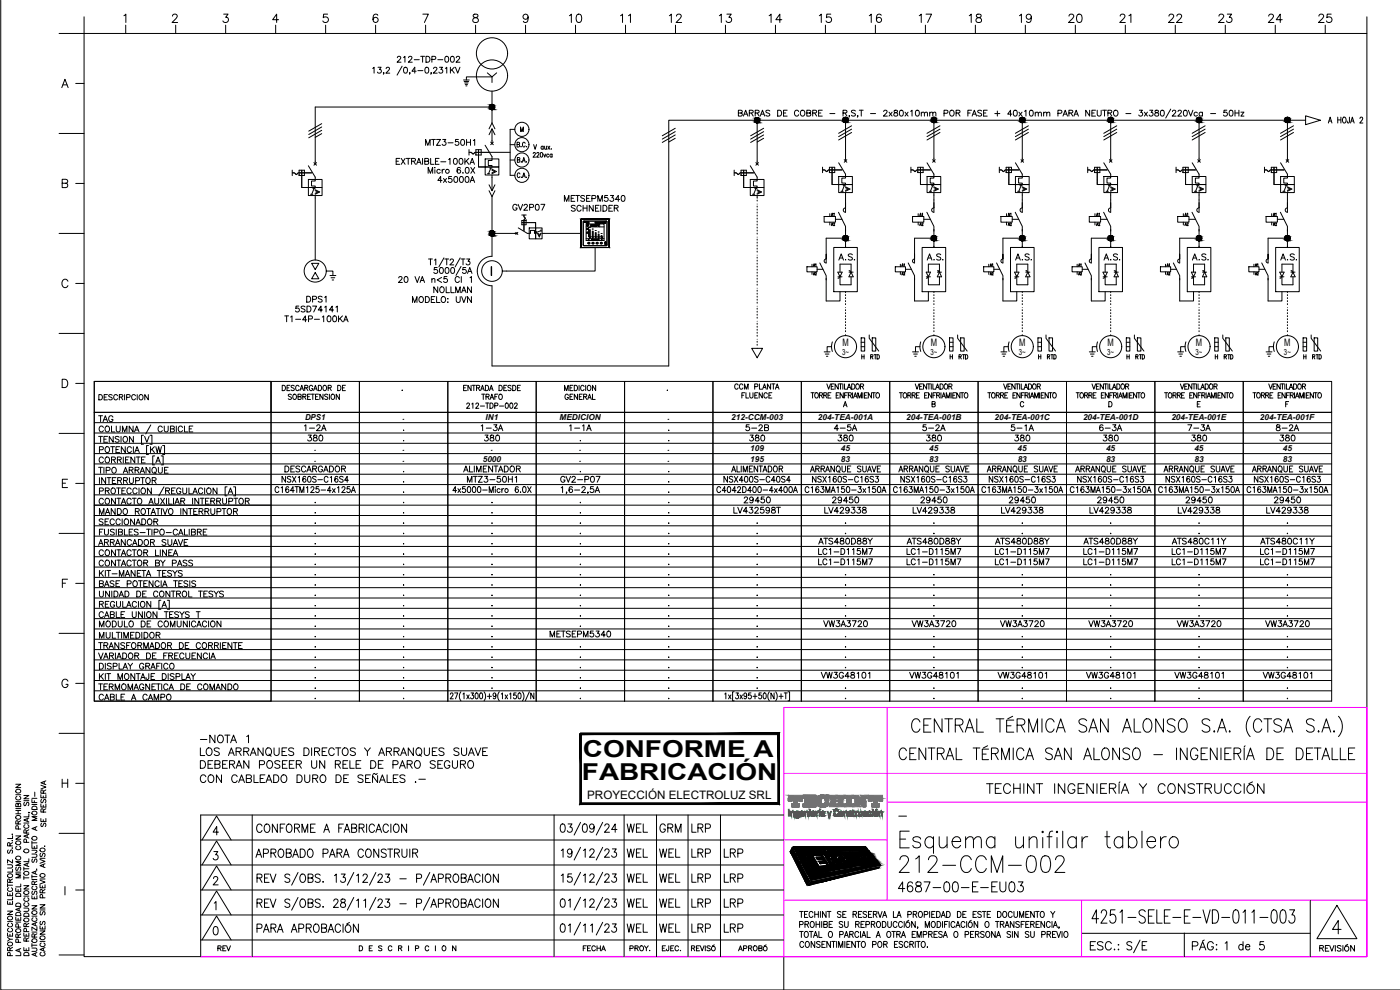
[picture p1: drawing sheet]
<svg xmlns="http://www.w3.org/2000/svg" width="420mm" height="297mm" viewBox="0 0 420 297" stroke-linecap="round" stroke-linejoin="round" font-family="sans-serif">
<defs><g id="words">
<text font-size="9.3" x="268.8" y="263.2">212-CCM-002</text>
<text font-size="7.9" x="326.7" y="278.3">4251-SELE-E-VD-011-003</text>
<text font-size="7.5" x="337.3" y="287.2">S/E</text>
<text font-size="7.1" x="295.3" y="239.2">TECHINT INGENIERÍA Y CONSTRUCCIÓN</text>
<g font-size="7">
<text x="175" y="227.1">CONFORME A</text>
<text x="174.7" y="234.1">FABRICACIÓN</text>
</g>
<g font-size="6.2">
<text x="268.8" y="268.8">4687-00-E-EU03</text>
<text x="357" y="286.1">PÁG:</text>
</g>
<g font-size="5.7">
<text x="170" y="8.1">10</text>
<text x="185.2" y="8.1">11</text>
<text x="200" y="8.1">12</text>
<text x="214.8" y="8.1">13</text>
<text x="230" y="8.1">14</text>
<text x="244.8" y="8.1">15</text>
<text x="260" y="8.1">16</text>
<text x="275.2" y="8.1">17</text>
<text x="290" y="8.1">18</text>
<text x="305.2" y="8.1">19</text>
<text x="320" y="8.1">20</text>
<text x="335.1" y="8.1">21</text>
<text x="350" y="8.1">22</text>
<text x="364.8" y="8.1">23</text>
<text x="379.6" y="8.1">24</text>
<text x="394.8" y="8.1">25</text>
<text x="76.2" y="250.8">CONFORME A FABRICACION</text>
<text x="187.3" y="250.8">WEL</text>
<text x="197.2" y="250.8">GRM</text>
<text x="206.7" y="250.8">LRP</text>
<text x="75.8" y="258.6">APROBADO PARA CONSTRUIR</text>
<text x="187.3" y="258.6">WEL</text>
<text x="197.2" y="258.6">WEL</text>
<text x="206.7" y="258.6">LRP</text>
<text x="216.6" y="258.6">LRP</text>
<text x="187.3" y="266">WEL</text>
<text x="197.2" y="266">WEL</text>
<text x="206.7" y="266">LRP</text>
<text x="216.6" y="266">LRP</text>
<text x="187.3" y="273.4">WEL</text>
<text x="197.2" y="273.4">WEL</text>
<text x="206.7" y="273.4">LRP</text>
<text x="216.6" y="273.4">LRP</text>
<text x="187.3" y="280.8">WEL</text>
<text x="197.2" y="280.8">WEL</text>
<text x="206.7" y="280.8">LRP</text>
<text x="216.6" y="280.8">LRP</text>
<text x="326.3" y="286.1">ESC.:</text>
<text x="366.9" y="286.1">1 de 5</text>
</g>
<g font-size="4.9">
<text x="127" y="44.8">MTZ3-50H1</text>
<text x="130.5" y="56.1">4x5000A</text>
<text x="153.1" y="64.2">GV2P07</text>
<text x="28.6" y="127.7">TAG</text>
<text x="90.3" y="130.5">1-2A</text>
<text x="143.6" y="130.5">1-3A</text>
<text x="170" y="130.5">1-1A</text>
<text x="223" y="130.5">5-2B</text>
<text x="249.4" y="130.5">4-5A</text>
<text x="275.9" y="130.5">5-2A</text>
<text x="302.7" y="130.5">5-1A</text>
<text x="329.1" y="130.5">6-3A</text>
<text x="355.6" y="130.5">7-3A</text>
<text x="382.1" y="130.5">8-2A</text>
<text x="91.4" y="133.7">380</text>
<text x="144.6" y="133.7">380</text>
<text x="224" y="133.7">380</text>
<text x="250.5" y="133.7">380</text>
<text x="277.3" y="133.7">380</text>
<text x="303.7" y="133.7">380</text>
<text x="330.2" y="133.7">380</text>
<text x="356.7" y="133.7">380</text>
<text x="383.1" y="133.7">380</text>
<text x="28.6" y="143.2">TIPO ARRANQUE</text>
<text x="84.7" y="142.9">DESCARGADOR</text>
<text x="139.3" y="146">MTZ3-50H1</text>
<text x="167.6" y="146">GV2-P07</text>
<text x="219.4" y="155.2">LV432598T</text>
<text x="222.2" y="152">29450</text>
<text x="246.6" y="155.2">LV429338</text>
<text x="249.1" y="152">29450</text>
<text x="273" y="155.2">LV429338</text>
<text x="275.5" y="152">29450</text>
<text x="299.9" y="155.2">LV429338</text>
<text x="302" y="152">29450</text>
<text x="326.3" y="155.2">LV429338</text>
<text x="328.4" y="152">29450</text>
<text x="352.8" y="155.2">LV429338</text>
<text x="354.9" y="152">29450</text>
<text x="379.2" y="155.2">LV429338</text>
<text x="381.7" y="152">29450</text>
<text x="28.9" y="158.7">SECCIONADOR</text>
<text x="28.6" y="164.7">ARRANCADOR SUAVE</text>
<text x="244.8" y="164.4">ATS480D88Y</text>
<text x="244.8" y="167.6">LC1-D115M7</text>
<text x="271.3" y="164.4">ATS480D88Y</text>
<text x="271.3" y="167.6">LC1-D115M7</text>
<text x="297.7" y="164.4">ATS480D88Y</text>
<text x="297.7" y="167.6">LC1-D115M7</text>
<text x="324.2" y="167.6">LC1-D115M7</text>
<text x="324.6" y="164.4">ATS480D88Y</text>
<text x="351" y="164.4">ATS480C11Y</text>
<text x="351" y="167.6">LC1-D115M7</text>
<text x="377.5" y="164.4">ATS480C11Y</text>
<text x="377.5" y="167.6">LC1-D115M7</text>
<text x="28.9" y="171.1">CONTACTOR BY PASS</text>
<text x="244.8" y="170.7">LC1-D115M7</text>
<text x="271.3" y="170.7">LC1-D115M7</text>
<text x="297.7" y="170.7">LC1-D115M7</text>
<text x="324.2" y="170.7">LC1-D115M7</text>
<text x="351" y="170.7">LC1-D115M7</text>
<text x="377.5" y="170.7">LC1-D115M7</text>
<text x="28.9" y="189.4">MODULO DE COMUNICACION</text>
<text x="246.2" y="189.1">VW3A3720</text>
<text x="272.7" y="189.1">VW3A3720</text>
<text x="299.5" y="189.1">VW3A3720</text>
<text x="326" y="189.1">VW3A3720</text>
<text x="352.4" y="189.1">VW3A3720</text>
<text x="378.9" y="189.1">VW3A3720</text>
<text x="28.6" y="195.8">TRANSFORMADOR DE CORRIENTE</text>
<text x="164" y="192.3">METSEPM5340</text>
<text x="28.6" y="208.1">TERMOMAGNETICA DE COMANDO</text>
<text x="245.5" y="204.6">VW3G48101</text>
<text x="272" y="204.6">VW3G48101</text>
<text x="298.8" y="204.6">VW3G48101</text>
<text x="325.3" y="204.6">VW3G48101</text>
<text x="351.7" y="204.6">VW3G48101</text>
<text x="378.2" y="204.6">VW3G48101</text>
<text x="28.9" y="211.3">CABLE A CAMPO</text>
<text x="220.8" y="286.5">APROBÓ</text>
</g>
<g font-size="4.4">
<text x="260.4" y="109">RTD</text>
<text x="286.8" y="109">RTD</text>
<text x="393" y="109">RTD</text>
<text x="64.6" y="286.5">REV</text>
<text x="174.3" y="286.5">FECHA</text>
<text x="188" y="286.5">PROY.</text>
</g>
<g font-size="3.5">
<text x="248.7" y="66">A1</text>
<text x="275.2" y="66">A1</text>
<text x="301.6" y="66">A1</text>
<text x="328.1" y="66">A1</text>
<text x="354.5" y="66">A1</text>
<text x="384.2" y="66" transform="rotate(-90 384.2 66)">A1</text>
<text x="248.7" y="68.8">A2</text>
<text x="275.2" y="68.8">A2</text>
<text x="301.6" y="68.8">A2</text>
<text x="328.1" y="68.8">A2</text>
<text x="354.5" y="68.8">A2</text>
<text x="381.4" y="68.8">A2</text>
<text x="243.1" y="83.6">A2</text>
<text x="243.1" y="81.1">A1</text>
<text x="272.7" y="83.6" transform="rotate(-90 272.7 83.6)">A2</text>
<text x="272.7" y="81.1" transform="rotate(-90 272.7 81.1)">A1</text>
<text x="296.3" y="83.6">A2</text>
<text x="296.3" y="81.1">A1</text>
<text x="322.8" y="83.6">A2</text>
<text x="322.8" y="81.1">A1</text>
<text x="349.2" y="83.6">A2</text>
<text x="352.1" y="81.1" transform="rotate(-90 352.1 81.1)">A1</text>
<text x="375.7" y="83.6">A2</text>
<text x="375.7" y="81.1">A1</text>
<text x="176.2" y="239.6">PROYECCIÓN ELECTROLUZ SRL</text>
</g>
<g font-size="3.1">
<text x="175.3" y="71.3">20</text>
<text x="177.8" y="69.1" transform="rotate(-90 177.8 69.1)">MT</text>
<text x="176.7" y="72.7">5</text>
<text x="178.5" y="72.7">9</text>
<text x="179.6" y="72.7">11</text>
<text x="252.8" y="103.8">M</text>
<text x="279.3" y="103.8">M</text>
<text x="305.9" y="103.8">M</text>
<text x="332.4" y="103.8">M</text>
<text x="358.9" y="103.8">M</text>
<text x="385.4" y="103.8">M</text>
<text x="119.6" y="118.5">.</text>
<text x="199.7" y="133.7">.</text>
<text x="199.7" y="146">.</text>
<text x="93.5" y="155.2">.</text>
<text x="199.7" y="155.2">.</text>
<text x="93.5" y="158.4">.</text>
<text x="93.5" y="161.6">.</text>
<text x="199.7" y="158.4">.</text>
<text x="226.1" y="158.4">.</text>
<text x="226.1" y="161.6">.</text>
<text x="332.3" y="158.4">.</text>
<text x="358.8" y="158.4">.</text>
<text x="385.2" y="158.4">.</text>
<text x="93.5" y="170.7">.</text>
<text x="93.5" y="173.9">.</text>
<text x="199.7" y="173.9">.</text>
<text x="226.1" y="170.7">.</text>
<text x="226.1" y="173.9">.</text>
<text x="332.3" y="173.9">.</text>
<text x="358.8" y="173.9">.</text>
<text x="385.2" y="173.9">.</text>
<text x="93.5" y="183.1">.</text>
<text x="226.1" y="183.1">.</text>
<text x="93.5" y="186.3">.</text>
<text x="226.1" y="186.3">.</text>
<text x="93.5" y="198.6">.</text>
<text x="93.5" y="201.8">.</text>
<text x="199.7" y="198.6">.</text>
<text x="199.7" y="201.8">.</text>
<text x="226.1" y="198.6">.</text>
<text x="226.1" y="201.8">.</text>
<text x="332.3" y="198.6">.</text>
<text x="332.3" y="201.8">.</text>
<text x="358.8" y="198.6">.</text>
<text x="358.8" y="201.8">.</text>
<text x="385.2" y="198.6">.</text>
<text x="385.2" y="201.8">.</text>
<text x="93.5" y="211">.</text>
<text x="199.7" y="211">.</text>
<text x="332.3" y="211">.</text>
<text x="358.8" y="211">.</text>
<text x="385.2" y="211">.</text>
</g>
<g font-size="2.6">
<text x="120.3" y="148.9">.</text>
<text x="199.7" y="148.9">.</text>
<text x="93.5" y="152">.</text>
<text x="120.3" y="152">.</text>
<text x="146.8" y="152">.</text>
<text x="173.2" y="152">.</text>
<text x="199.7" y="152">.</text>
<text x="93.5" y="164.4">.</text>
<text x="93.5" y="167.6">.</text>
<text x="120.3" y="164.4">.</text>
<text x="120.3" y="167.6">.</text>
<text x="146.8" y="164.4">.</text>
<text x="146.8" y="167.6">.</text>
<text x="173.2" y="164.4">.</text>
<text x="173.2" y="167.6">.</text>
<text x="199.7" y="164.4">.</text>
<text x="199.7" y="167.6">.</text>
<text x="226.1" y="164.4">.</text>
<text x="226.1" y="167.6">.</text>
<text x="93.5" y="176.7">.</text>
<text x="93.5" y="179.9">.</text>
<text x="120.3" y="176.7">.</text>
<text x="120.3" y="179.9">.</text>
<text x="146.8" y="176.7">.</text>
<text x="146.8" y="179.9">.</text>
<text x="173.2" y="176.7">.</text>
<text x="173.2" y="179.9">.</text>
<text x="199.7" y="176.7">.</text>
<text x="199.7" y="179.9">.</text>
<text x="226.1" y="176.7">.</text>
<text x="226.1" y="179.9">.</text>
<text x="279.4" y="176.7">.</text>
<text x="279.4" y="179.9">.</text>
<text x="332.3" y="176.7">.</text>
<text x="332.3" y="179.9">.</text>
<text x="358.8" y="176.7">.</text>
<text x="358.8" y="179.9">.</text>
<text x="385.2" y="176.7">.</text>
<text x="385.2" y="179.9">.</text>
<text x="93.5" y="189.1">.</text>
<text x="120.3" y="189.1">.</text>
<text x="146.8" y="189.1">.</text>
<text x="173.2" y="189.1">.</text>
<text x="199.7" y="189.1">.</text>
<text x="226.1" y="189.1">.</text>
<text x="93.5" y="192.3">.</text>
<text x="93.5" y="195.4">.</text>
<text x="120.3" y="192.3">.</text>
<text x="120.3" y="195.4">.</text>
<text x="146.8" y="192.3">.</text>
<text x="146.8" y="195.4">.</text>
<text x="173.2" y="195.4">.</text>
<text x="199.7" y="192.3">.</text>
<text x="199.7" y="195.4">.</text>
<text x="226.1" y="192.3">.</text>
<text x="226.1" y="195.4">.</text>
<text x="252.9" y="195.4">.</text>
<text x="279.4" y="192.3">.</text>
<text x="279.4" y="195.4">.</text>
<text x="332.3" y="192.3">.</text>
<text x="332.3" y="195.4">.</text>
<text x="358.8" y="192.3">.</text>
<text x="358.8" y="195.4">.</text>
<text x="385.2" y="192.3">.</text>
<text x="385.2" y="195.4">.</text>
<text x="93.5" y="204.6">.</text>
<text x="93.5" y="207.8">.</text>
<text x="120.3" y="204.6">.</text>
<text x="120.3" y="207.8">.</text>
<text x="146.8" y="204.6">.</text>
<text x="146.8" y="207.8">.</text>
<text x="173.2" y="204.6">.</text>
<text x="173.2" y="207.8">.</text>
<text x="199.7" y="204.6">.</text>
<text x="199.7" y="207.8">.</text>
<text x="226.1" y="204.6">.</text>
<text x="226.1" y="207.8">.</text>
<text x="279.4" y="207.8">.</text>
<text x="332.3" y="207.8">.</text>
<text x="358.8" y="207.8">.</text>
<text x="385.2" y="207.8">.</text>
<text x="268.8" y="246.2">-</text>
</g>
<g font-size="2.5">
<text x="252.7" y="106.5">3~</text>
<text x="279.2" y="106.5">3~</text>
<text x="305.8" y="106.5">3~</text>
<text x="332.3" y="106.5">3~</text>
<text x="358.8" y="106.5">3~</text>
<text x="385.3" y="106.5">3~</text>
<text x="91.5" y="126.1">DPS1</text>
<text x="120.8" y="126.1">.</text>
<text x="145.7" y="126.1">IN1</text>
<text x="168" y="126.1">MEDICION</text>
<text x="200.4" y="126.1">.</text>
<text x="219.5" y="126.1">212-CCM-003</text>
<text x="245.4" y="126.1">204-TEA-001A</text>
<text x="272" y="126.1">204-TEA-001B</text>
<text x="298.5" y="126.1">204-TEA-001C</text>
<text x="325" y="126.1">204-TEA-001D</text>
<text x="351.5" y="126.1">204-TEA-001E</text>
<text x="378.1" y="126.1">204-TEA-001F</text>
<text x="94.3" y="135.4">.</text>
<text x="120.8" y="135.4">.</text>
<text x="147.3" y="135.4">.</text>
<text x="173.8" y="135.4">.</text>
<text x="200.4" y="135.4">.</text>
<text x="225.2" y="135.4">109</text>
<text x="252.4" y="135.4">45</text>
<text x="278.9" y="135.4">45</text>
<text x="305.4" y="135.4">45</text>
<text x="331.9" y="135.4">45</text>
<text x="358.5" y="135.4">45</text>
<text x="385" y="135.4">45</text>
<text x="94.3" y="138.5">.</text>
<text x="120.8" y="138.5">.</text>
<text x="144.9" y="138.5">5000</text>
<text x="173.8" y="138.5">.</text>
<text x="200.4" y="138.5">.</text>
<text x="225.1" y="138.5">195</text>
<text x="252.4" y="138.5">83</text>
<text x="278.9" y="138.5">83</text>
<text x="305.4" y="138.5">83</text>
<text x="331.9" y="138.5">83</text>
<text x="358.5" y="138.5">83</text>
<text x="385" y="138.5">83</text>
</g>
</g></defs>
<!-- layer: PRINCIPAL -->
<g fill="none" stroke="#000" stroke-width=".3">
<path d="M147.7 27.4v9.5M391.8 36.1h-191.1v73.7h-53v-24M147.7 59v17.9"/>
<circle cx="147.7" cy="16" r="4.7"/>
<circle cx="147.7" cy="22.7" r="4.7"/>
</g>
<!-- layer: AUXILIAR -->
<g fill="none" stroke="#000" stroke-width=".3">
<path d="M154.5 38.8h-1.4v13.8h1.4M146.7 45.7h6.4M153.1 48h1.4M153.1 43.4h1.4M175 73.5l.3 .2h6.6M175 66.6v6.9M175.1 73.5l.2 .2h6.6M175.3 66.3h6.6M175.9 67.2h5.4v5h-5.4zM175.9 71.6h5.4M175.9 68.1h5.4M177.2 68.1v-.7h2.8v.7"/>
<path d="M178.7 66.6h3.1l-.1 .4h-3M181.9 66.3l.3 .3-.1 6.9M181.9 66.4l.2 .2"/>
<circle cx="156.6" cy="38.8" r="2.12"/>
<circle cx="156.6" cy="43.4" r="2.12"/>
<circle cx="156.6" cy="52.6" r="2.12"/>
<circle cx="156.6" cy="48" r="2.12"/>
</g>
<!-- layer: TEXTOS -->
<g fill="none" stroke="#000" stroke-width=".3">
<path d="M25.2 5v5M119.3 17.3l.3-.4h.3l.4 .3-.3 .6-.8 .9h1.2M120.7 19.9l-1.5 2.6M121.1 17.2l.4-.3v1.8M122.6 17.3l.4-.4 .5 .1 .1 .2-.2 .6-.9 .9h1.2M124.3 17.9h1.5M126.2 16.9h1.2M126.8 16.9v1.8M127.8 16.9h.6a.94 .94 0 0 1 .6 .9 .94 .94 0 0 1-.6 .9h-.6zM129.6 17.8l1-.1 .1-.6-1.1-.2v1.8M131.4 17.9h1.5M133.7 17l.3-.1a.92 .92 0 0 1 .7 .9 .92 .92 0 0 1-.7 .9 1.12 1.12 0 0 1-.3-1.7z"/>
<path d="M135.4 17l.3-.1a.92 .92 0 0 1 .7 .9 .92 .92 0 0 1-.7 .9 1.12 1.12 0 0 1-.3-1.7zM136.9 17.3l.4-.4h.3l.4 .3-.3 .6-.8 .9h1.1M111.8 20.5l.5-.3v1.7M113.4 20.2h1l-.5 .7a.59 .59 0 0 1 .4 .9 .59 .59 0 0 1-1-.2M115.2 21.9h-.2h.2l-.2 .4M115.9 20.6l.3-.4 .5 .1 .2 .2-.3 .6-.8 .8h1.2M121.4 20.3l.2-.1a.91 .91 0 0 1 .7 .9 .91 .91 0 0 1-.7 .8 1.12 1.12 0 0 1-.2-1.6zM123 21.9h-.1h.1l-.1 .4M124.9 21.4h-1.3l.9-1.2v1.7M125.4 21.2h1.5M127.8 20.3l.2-.1a.92 .92 0 0 1 .7 .9 .92 .92 0 0 1-.7 .8 1.12 1.12 0 0 1-.2-1.6zM129.4 21.9h-.1h.1l-.1 .4"/>
<path d="M130.1 20.6l.4-.4h.3l.3 .3-.2 .6-.9 .8h1.2M131.9 20.2h.9l-.5 .7a.59 .59 0 0 1 .4 .9 .59 .59 0 0 1-1-.2M133.7 20.5l.4-.3v1.7M135.2 20.2v1.7M135.6 20.9l.7 1M136.3 20.2l-1.1 1.2M136.7 20.2l.7 1.7 .6-1.7M156.2 39.5v-1.4l.4 1.4 .5-1.4v1.4M221.6 33.9l1-.1 .1-.6-1.1-.1v1.7l1.1-.1 .1-.5-.5-.3M223.1 34.8l.7-1.7 .7 1.7M223.4 34.2h.8M224.9 33.9l1-.1 .1-.6-1.1-.1v1.7"/>
<path d="M225.5 33.9l.5 .9M226.6 33.9l1.1-.1v-.6l-1.1-.1v1.7M227.2 33.9l.6 .9M228.2 34.8l.6-1.7 .7 1.7M228.4 34.2h.9M231 33.3l-.4-.2-.8 .2 .2 .4 1 .6v.3l-.4 .2-.8-.2M233.4 33.1h.6a.94 .94 0 0 1 .6 .9 .94 .94 0 0 1-.6 .8h-.6zM235.2 33.9h.6M236.2 33.1h-1v1.7h1M239.7 33.5a.65 .65 0 0 0-.7-.4 .65 .65 0 0 0-.6 .6v.5a.65 .65 0 0 0 .6 .6 .65 .65 0 0 0 .7-.4M240.4 33.3l.1-.2a.83 .83 0 0 1 1.1 .8 .83 .83 0 0 1-1.1 .9l-.3-.6zM242.1 33.9l1.1-.1v-.6l-1.1-.1v1.7l1.1-.1 .1-.5-.4-.3"/>
<path d="M243.9 33.9l1-.1 .1-.6-1.1-.1v1.7M244.5 33.9l.6 .9M245.7 33.9h.6M246.8 33.1h-1.1v1.7h1.1M249 34.1h1.6M253 33.9l1-.1 .1-.6-1.1-.1v1.7M253.6 33.9l.6 .9M254.9 34.8h-.1h.1l-.1 .4M256.7 33.3l-.4-.2-.8 .2 .2 .4 1 .6v.3l-.4 .2-.8-.2M257.5 34.8h-.2h.2l-.2 .4M257.9 33.1h1.2M258.5 33.1v1.7"/>
<path d="M261.2 34.1h1.6M265.2 33.5l.3-.4h.6l.1 .3-.2 .6-.9 .8h1.2M266.8 33.7l.9 1.1M267.7 33.7l-.9 1.1M268.4 33.1v.6l.8 .2 .2 .3a.59 .59 0 0 1-.6 .7 .59 .59 0 0 1-.6-.7l1.1-.7v-.4zM270.2 33.1h.2a.92 .92 0 0 1 .7 .9 .92 .92 0 0 1-.7 .8 1.14 1.14 0 0 1-.2-1.7zM271.6 33.7l.9 1.1M272.5 33.7l-.9 1.1M273.3 33.4l.4-.3v1.7M275 33.1h.2a.91 .91 0 0 1 .7 .9 .91 .91 0 0 1-.7 .8 1.14 1.14 0 0 1-.2-1.7zM276.5 34l.4-.3h.4l.1 1.1M276.5 33.7v1.1"/>
<path d="M277.4 34l.4-.3h.5v1.1M279 34l.4-.3h.5l.1 1.1M279 33.7v1.1M280 34l.4-.3h.4l.1 1.1M283.3 34l1-.1 .1-.7-1.1-.1v1.7M285.2 33.3l.1-.2a.83 .83 0 0 1 1.1 .8 .83 .83 0 0 1-1.1 .9l-.3-.6zM286.9 33.9l1.1-.1v-.6l-1.1-.1v1.7M287.5 33.9l.6 .9M290.5 33.9h.6M291.6 33.1h-1.1v1.7M291.7 34.8l.7-1.7 .7 1.7M292 34.2h.8"/>
<path d="M294.6 33.3l-.4-.2-.8 .2 .2 .4 1 .6v.3l-.4 .2-.8-.2M295.2 33.9h.7M296.3 33.1h-1.1v1.7h1.1M298.6 34.1h1.5M299.3 33.3v1.5M303.7 34.2h-1.3l.9-1.1v1.7M304.4 33.1h.2a.91 .91 0 0 1 .7 .9 .91 .91 0 0 1-.7 .8 1.14 1.14 0 0 1-.2-1.7zM305.8 33.7l.9 1.1M306.7 33.7l-.9 1.1M307.5 33.4l.4-.3v1.7M309.2 33.1h.2a.91 .91 0 0 1 .7 .9 .91 .91 0 0 1-.7 .8 1.14 1.14 0 0 1-.2-1.7zM310.7 34l.4-.3h.4l.1 1.1"/>
<path d="M310.7 33.7v1.1M311.6 34l.4-.3h.5v1.1M313.2 34l.4-.3h.4l.1 1.1M313.2 33.7v1.1M314.1 34l.5-.3h.4l.1 1.1M317.5 34l1-.1 .1-.7-1.1-.1v1.7M319 34.8l.7-1.7 .7 1.7M319.3 34.2h.8M320.8 33.9l1-.1 .1-.6-1.1-.1v1.7M321.4 33.9l.6 .9M322.3 34.8l.7-1.7 .6 1.7M322.6 34.2h.8"/>
<path d="M327 33.1v1.7l-1.2-1.7v1.7M327.7 33.9h.7M328.8 33.1h-1.1v1.7h1.1M329.3 33.1v1.2l.5 .5 .6-.2 .1-1.5M330.9 33.1h1.2M331.5 33.1v1.7M332.5 33.9l1-.1 .1-.6-1.1-.1v1.7M333.1 33.9l.6 .9M334.5 33.1a.83 .83 0 0 1 1.1 .8 .83 .83 0 0 1-1.1 .9l-.3-.6zM337.9 34.1h1.5M341.9 33.1h.9l-.5 .6a.59 .59 0 0 1 .5 1 .59 .59 0 0 1-1-.2M343.4 33.7l1 1.1"/>
<path d="M344.4 33.7l-1 1.1M345 33.1h1l-.5 .6a.59 .59 0 0 1 .4 1 .59 .59 0 0 1-1-.2M346.7 33.1v.6l.8 .2 .2 .3a.59 .59 0 0 1-.6 .7 .59 .59 0 0 1-.5-.7l1.1-.7-.1-.4zM348.5 33.1h.2a.91 .91 0 0 1 .7 .9 .91 .91 0 0 1-.7 .8 1.14 1.14 0 0 1-.2-1.7zM351.4 32.7l-1.6 2.7M351.9 33.5l.3-.4h.5l.2 .3-.3 .6-.8 .8h1.2M353.5 33.5l.4-.4h.5l.2 .3-.3 .6-.8 .8h1.1M355.4 33.1h.3a.92 .92 0 0 1 .6 .9 .92 .92 0 0 1-.6 .8 1.14 1.14 0 0 1-.3-1.7zM356.7 33.1l.6 1.7 .7-1.7M359.4 33.9a.57 .57 0 0 0-.9-.1 .57 .57 0 0 0 0 .9 .57 .57 0 0 0 .9-.1M360.9 33.9a.57 .57 0 0 0-.9-.1 .57 .57 0 0 0 0 .9 .57 .57 0 0 0 .9-.1M360.9 33.7v1.1"/>
<path d="M363.3 34.1h1.5M368.2 33.1h-.8l-.1 .7a.62 .62 0 0 1 .9 0 .62 .62 0 0 1-.1 .9 .62 .62 0 0 1-.9-.2M369.1 33.1h.3a.91 .91 0 0 1 .7 .9 .91 .91 0 0 1-.7 .8 1.14 1.14 0 0 1-.3-1.7zM370.6 33.9h1.2M370.6 33.1v1.7M371.8 33.1v1.7M372.4 33.7h.9l-.9 1.1h.9M398.7 36.9l.5-1.8 .5 1.8M398.9 36.3h.6M401.5 35.1v1.8M401.5 36h.9M402.4 35.1v1.8"/>
<path d="M403.2 35.2l.1-.1a.91 .91 0 0 1 .7 .9 .91 .91 0 0 1-.7 .9 1.18 1.18 0 0 1-.1-1.7zM405 35.1l-.1 1.6-.5 .1-.1-.5M405.3 36.9l.6-1.8 .5 1.8M405.5 36.3h.7M408.1 35.6l.3-.5 .6 .4-.9 1.4h.9M155.2 43.4l.6-.1v-.6h-.6v1.4l.7-.1v-.4l-.2-.2M155.3 47.9h.6v-.6h-.6v1.4l.7-.1v-.4l-.3-.3M156 52.2a.42 .42 0 0 0-.5-.3 .42 .42 0 0 0-.3 .5v.3a.42 .42 0 0 0 .3 .6 .42 .42 0 0 0 .5-.3M156.4 44h.1M156.5 48.6h.1M156.5 53.2h.1M156.8 48.7l.4-1.4 .4 1.4"/>
<path d="M156.8 53.3l.4-1.4 .5 1.4M156.9 48.2h.6M157 52.8h.5M157.6 43a.42 .42 0 0 0-.5-.3 .42 .42 0 0 0-.3 .5v.4a.42 .42 0 0 0 .3 .5 .42 .42 0 0 0 .5-.3M158 48.6h.1M158 53.2h.1M158 44h.1M160 46.1l.2-.4 .5 .3-.7 1.2h.7M160.2 43.4l.4 1.4 .4-1.4M161.1 46.1l.2-.4 .4 .3-.7 1.2h.8M162.3 45.8l.2-.1a.79 .79 0 0 1 0 1.5l-.4-.6zM163 44.1l-.1-.2a.4 .4 0 0 0-.5 .5 .4 .4 0 0 0 .6 .2"/>
<path d="M163 43.9v.9M163.2 46.2l.3 1 .3-1M163.4 43.9l.1 .8 .3 .1 .2-.3M164 43.9v.9M164.4 43.9l.6 .9M164.7 46.4l-.1-.1a.4 .4 0 0 0-.5 .4 .4 .4 0 0 0 .6 .3M165 43.9l-.6 .9M165.4 44.7h.1M165.7 46.4l-.1-.1a.4 .4 0 0 0-.6 .4 .4 .4 0 0 0 .7 .3M165.7 46.2v1M171.4 59.5h.7M172.5 58.6h-1.1v1.8h1.1"/>
<path d="M172.8 58.6h1.1M173.3 58.6v1.8M175.5 58.9l-.5-.3-.7 .3 .1 .4 1.1 .6v.3l-.5 .2-.7-.2M176 59.5h.7M177.1 58.6h-1.1v1.8h1.1M177.6 59.6l1.1-.1v-.7l-1.1-.2v1.8M182.4 58.6h-.9l-.1 .8a.63 .63 0 0 1 1 0 .63 .63 0 0 1-.1 .9 .63 .63 0 0 1-1-.2M183.2 58.6h.9l-.5 .7a.59 .59 0 0 1 .5 1 .59 .59 0 0 1-1.1-.2M186 59.8h-1.3l.9-1.2v1.8M186.7 58.7l.2-.1a.91 .91 0 0 1 .7 .9 .91 .91 0 0 1-.7 .9l-.4-.3-.1-.4zM169.4 60.4v-1.8l.7 1.8 .6-1.8v1.8M172.6 61.8l-.4-.2-.7 .2 .1 .5 1 .6v.2l-.4 .3-.7-.3"/>
<path d="M174.4 62a.65 .65 0 0 0-.7-.4 .65 .65 0 0 0-.6 .7v.4a.65 .65 0 0 0 .6 .7 .65 .65 0 0 0 .7-.5M175 61.6v1.8M175 62.4h1.2M176.2 61.6v1.8M178 61.6v1.8l-1.2-1.8v1.8M178.7 62.4h.7M178.8 67.7v.2zM178.9 67.6l-.1 .4zM179 66.7l.2 .2zM179.3 66.8h.1M179.4 67.5l.1 .3 .2-.3-.2 .4zM179.4 60.4v-1.8l.7 1.8 .7-1.8v1.8"/>
<path d="M179.5 66.9h.1M179.5 66.7h.1M179.6 66.7l.1 .2zM179.8 61.6h-1.1v1.8h1.1M180 66.7v.3zM180.1 66.7h.1M180.1 66.9h.1M180.3 66.9h.1M180.3 61.6v1.8M180.6 66.7v.2zM180.8 66.7l.1 .2zM181 61.6h.6a.94 .94 0 0 1 .6 .9 .94 .94 0 0 1-.6 .9h-.6z"/>
<path d="M181 66.7v.2M181 66.7l.1 .1M181.1 66.8l-.1 .1M181.2 66.9h.1M181.2 66.8h.1M181.2 66.8v.1M181.4 66.7v.2zM181.6 66.7v.2zM182.7 62.4h.7M183.8 61.6h-1.1v1.8h1.1M184.3 62.4h1l.2-.5-.4-.3h-.8v1.8M184.9 62.4l.6 1"/>
<path d="M251.7 78l.8-1.8 .7 1.8M252 77.4h.9M253.8 77.9l.1 .1M255.8 76.5l-.4-.3-.8 .3 .2 .4 1 .6v.3l-.4 .2-.8-.2M256.4 77.9l.1 .1M278.3 78l.7-1.8 .7 1.8M278.5 77.4h.9M280.3 77.9l.1 .1M282.3 76.5l-.4-.3-.8 .3 .2 .4 1 .6v.3l-.4 .2-.8-.2M283 77.9v.1M304.8 78l.7-1.8 .7 1.8M305.1 77.4h.8"/>
<path d="M306.8 77.9l.1 .1M308.9 76.5l-.5-.3-.8 .3 .2 .4 1.1 .6v.3l-.5 .2-.8-.2M309.5 77.9l.1 .1M331.3 78l.7-1.8 .7 1.8M331.6 77.4h.9M333.4 77.9v.1M335.4 76.5l-.5-.3-.8 .3 .2 .4 1.1 .6v.3l-.5 .2-.8-.2M336 77.9l.1 .1M357.8 78l.8-1.8 .7 1.8M358.1 77.4h.9M359.9 77.9l.1 .1M361.9 76.5l-.4-.3-.8 .3 .1 .4 1.1 .6v.3l-.4 .2-.8-.2"/>
<path d="M362.5 77.9l.1 .1M384.4 78l.7-1.8 .7 1.8M384.6 77.4h.9M386.4 77.9l.1 .1M388.4 76.5l-.4-.3-.8 .3 .2 .4 1 .6v.3l-.4 .2-.8-.2M389.1 77.9v.1M85.4 94.8h1.2M86 94.8v1.7M87.2 95.1l.4-.3v1.7M88.7 95.8h1.5M89.7 91.8h-.9v.8a.62 .62 0 0 1 .9 0 .62 .62 0 0 1-.1 .9 .62 .62 0 0 1-.9-.2M91.5 92.1l-.4-.3-.7 .3 .1 .4 1 .6v.3l-.4 .2-.7-.2"/>
<path d="M92 88.9h.6a.94 .94 0 0 1 .7 .9 .94 .94 0 0 1-.7 .9h-.6zM92.1 96h-1.3l.9-1.2v1.7M92.1 91.8h.6a.94 .94 0 0 1 .6 .9 .94 .94 0 0 1-.6 .9h-.6zM92.6 95.7l1-.1 .1-.6-1.1-.2v1.7M93.8 89.8l1-.1 .1-.6-1.1-.2v1.8M93.8 91.8h1.2l-.9 1.8M94.4 95.8h1.5M96.7 89.1l-.4-.2-.8 .2 .2 .5 1 .6v.2l-.4 .3-.8-.3M96.7 95.1l.4-.3v1.7M96.8 93h-1.3l.8-1.2v1.8M97.4 89.2l.5-.3v1.8M97.4 92.2l.5-.4v1.8"/>
<path d="M98.4 94.9a.87 .87 0 0 1 1.1 .6 .87 .87 0 0 1-.7 1h-.1a1.12 1.12 0 0 1-.3-1.6zM100.1 94.9a.87 .87 0 0 1 1 .6 .87 .87 0 0 1-.6 1h-.2a1.12 1.12 0 0 1-.2-1.6zM100.1 93h-1.2l.8-1.2v1.8M100.8 92.2l.4-.4v1.8M101.6 94.8v1.7M102 95.5l.8 1M102.8 94.8l-1.2 1.2M103.1 96.5l.7-1.7 .7 1.7M103.4 96h.8M123.8 90.8v-1.8l.7 1.8 .6-1.8v1.8M125.9 89.2l.2-.1a.83 .83 0 0 1 1 .8 .83 .83 0 0 1-1 .8l-.4-.6zM127.7 89h.6a.94 .94 0 0 1 .6 .9 .94 .94 0 0 1-.6 .9h-.6z"/>
<path d="M129.4 89.8h.7M130.5 89h-1.1v1.8h1.1M131 89v1.8h1M131.4 86v1.8l-1.2-1.8v1.8M132.3 86.1a.83 .83 0 0 1 1 .8 .83 .83 0 0 1-1 .8l-.3-.6zM132.7 89.1a.83 .83 0 0 1 1.1 .8 .83 .83 0 0 1-1.1 .8l-.3-.6zM133.9 86v1.8h1M134.3 89.7h.2zM134.3 90.7h.2zM135.3 86v1.8h1M136.8 87.8v-1.8l.6 1.8 .7-1.8v1.8M136.9 89v1.3l.5 .5 .6-.3 .1-1.5"/>
<path d="M138.5 87.8l.7-1.8 .7 1.8M138.5 89l.7 1.8 .7-1.8M138.8 87.2h.8M141.5 86v1.8l-1.2-1.8v1.8M141.5 89v1.8l-1.2-1.8v1.8M29.7 118.4h.5a.85 .85 0 0 1 .5 .8 .85 .85 0 0 1-.5 .8h-.5zM31.3 119.1h.6M32.2 118.4h-.9v1.6h.9M33.7 118.6l-.4-.2-.7 .2 .2 .4 .8 .4 .1 .4-.4 .2-.7-.2M35.3 118.8a.59 .59 0 0 0-.7-.4 .59 .59 0 0 0-.5 .6v.4a.59 .59 0 0 0 .5 .6 .59 .59 0 0 0 .7-.4M35.8 119.1h.9l.1-.6-1-.1v1.6M36.3 119.1l.6 .9"/>
<path d="M37.4 118.4v1.6M38 119.2l.9-.1 .1-.6-1-.1v1.6M40.7 118.8a.58 .58 0 0 0-.7-.4 .58 .58 0 0 0-.5 .6v.4a.58 .58 0 0 0 .5 .6 .58 .58 0 0 0 .7-.4M41.2 118.4v1.6M42 118.5a.72 .72 0 0 1 1 .7 .72 .72 0 0 1-1.1 .6l-.2-.8zM44.5 118.4v1.6l-1-1.6v1.6M84.7 115.6a.82 .82 0 0 1 1 .8 .82 .82 0 0 1-1 .8zM86.1 116.4h.6M87 115.6h-.9v1.6h.9M87.5 118.5l-.4-.2-.6 .2 .1 .4 .9 .5-.4 .5-.6-.3M88.1 118.3a.73 .73 0 0 1 .9 .8 .73 .73 0 0 1-.9 .7l-.2-.6zM88.3 115.8l-.3-.2-.6 .2 .1 .4 .8 .6-.3 .4-.6-.2"/>
<path d="M89.4 119l.9-.1v-.5l-.9-.1v1.6l.9-.2 .1-.4-.3-.3M89.7 116a.52 .52 0 0 0-.6-.4 .52 .52 0 0 0-.4 .6v.4a.52 .52 0 0 0 .4 .6 .52 .52 0 0 0 .6-.4M90 117.2l.6-1.6 .5 1.6M90.2 116.7h.7M90.9 119l.8-.1 .1-.5-.9-.1v1.6M91.4 119l.4 .9M91.5 116.4l.8-.1v-.5l-.8-.2v1.6M91.9 116.4l.5 .8M92.3 119h.5M93.2 118.3h-.9v1.6h.9M93.4 118.3h1M93.8 116a.53 .53 0 0 0-.6-.4 .53 .53 0 0 0-.4 .6v.4a.52 .52 0 0 0 .5 .6 .52 .52 0 0 0 .5-.6h-.3"/>
<path d="M93.9 118.3v1.6M94.1 117.2l.6-1.6 .5 1.6M94.3 116.7h.7M94.7 119h.5M95.5 115.6a.81 .81 0 0 1 1 .8 .81 .81 0 0 1-1 .8zM95.6 118.3h-.9v1.6h.9M96.9 118.3v1.6l-.9-1.6v1.6M97.2 115.7l.1-.1a.77 .77 0 0 1 .7 .8 .77 .77 0 0 1-.8 .7l-.3-.5zM98.4 118.5l-.4-.2-.6 .2 .2 .4 .8 .5-.4 .5-.6-.3M98.5 116.4l.8-.1 .1-.5-.9-.2v1.6M98.9 118.3v1.6M99 116.4l.4 .8"/>
<path d="M99.6 118.3a.73 .73 0 0 1 .9 .8 .73 .73 0 0 1-.9 .7l-.3-.6zM101.3 115.6a.81 .81 0 0 1 1 .8 .81 .81 0 0 1-1 .8zM101.9 118.3v1.6l-1-1.6v1.6M102.8 116.4h.5M103.7 115.6h-.9v1.6h.9M139.1 116.4h.6M140 115.6h-.9v1.6h.9M141.4 115.6v1.6l-1-1.6v1.6M141.7 115.6h1M142.2 115.6v1.6M143 116.4l.8-.1 .1-.5-.9-.2v1.6M143.5 116.4l.5 .8"/>
<path d="M144.2 117.2l.6-1.6 .5 1.6M144.5 116.7h.6M144.5 118.3h1M145 118.3v1.6M145.7 115.6a.81 .81 0 0 1 1 .8 .81 .81 0 0 1-1 .8zM145.8 119l.9-.1v-.5l-.9-.1v1.6M146.3 119l.5 .9M146.9 117.2l.5-1.6 .6 1.6M147.1 119.9l.5-1.6 .6 1.6M147.1 116.7h.7M147.3 119.3h.7M148.5 119h.6"/>
<path d="M149.4 118.3h-.9v1.6M149.8 115.6a.82 .82 0 0 1 .9 .8 .82 .82 0 0 1-.9 .8zM149.9 118.3a.73 .73 0 0 1 .9 .8 .73 .73 0 0 1-.9 .7l-.2-.6zM151.2 116.4h.5M152.1 115.6h-.9v1.6h.9M153.4 115.8l-.4-.2-.6 .2 .2 .4 .8 .6-.4 .4-.6-.2M153.9 115.6a.81 .81 0 0 1 .9 .8 .81 .81 0 0 1-.9 .8zM155.3 116.4h.5M156.2 115.6h-.9v1.6h.9M169.4 117.2v-1.6l.6 1.6 .5-1.6v1.6M170.6 118.6a.53 .53 0 0 0-.6-.3 .53 .53 0 0 0-.4 .6v.3a.52 .52 0 0 0 .5 .7 .52 .52 0 0 0 .5-.7h-.4M171.1 116.4h.5"/>
<path d="M171.1 119h.5M171.9 115.6h-.8v1.6h.8M171.9 118.3h-.8v1.6h.8M172.3 115.6a.82 .82 0 0 1 1 .8 .82 .82 0 0 1-1 .8zM173.3 118.3v1.6l-1-1.6v1.6M173.8 115.6v1.6M173.9 119h.5M174.7 118.3h-.8v1.6h.8M175.2 119l.8-.1v-.5l-.8-.1v1.6M175.3 116a.52 .52 0 0 0-.6-.4 .52 .52 0 0 0-.4 .6v.4a.52 .52 0 0 0 .4 .6 .52 .52 0 0 0 .6-.4M175.6 119l.5 .9M175.8 115.6v1.6"/>
<path d="M176.4 119.9l.5-1.6 .6 1.6M176.5 115.7l.1-.1a.77 .77 0 0 1 .8 .8 .77 .77 0 0 1-.9 .7l-.3-.5zM176.6 119.3h.7M177.8 118.3v1.6h.8M178.8 115.6v1.6l-1-1.6v1.6M200.3 117v.2zM221.5 115.6a.53 .53 0 0 0-.6-.4 .53 .53 0 0 0-.4 .6v.4a.53 .53 0 0 0 .4 .6 .53 .53 0 0 0 .6-.4M222.6 118.6h.6M222.9 115.6a.53 .53 0 0 0-.6-.4 .53 .53 0 0 0-.4 .6v.4a.53 .53 0 0 0 .4 .6 .53 .53 0 0 0 .6-.4M223.4 116.8v-1.6l.6 1.6 .5-1.6v1.6M223.5 117.8h-.9v1.6M223.9 117.8v1.6h.8"/>
<path d="M225 117.8v1.2l.4 .4 .5-.2 .1-1.4M226.5 116l.8-.1 .1-.6-.9-.1v1.6M226.5 118.6h.6M227.4 117.8h-.9v1.6h.9M227.9 115.2v1.6h.8M228.8 117.8v1.6l-1-1.6v1.6M228.9 116.8l.5-1.6 .6 1.6M229.1 116.2h.7M230.3 118.2a.53 .53 0 0 0-.6-.4 .53 .53 0 0 0-.4 .6v.4a.53 .53 0 0 0 .4 .6 .53 .53 0 0 0 .6-.4M230.8 118.6h.5M231.3 115.2v1.6l-1-1.6v1.6M231.6 115.2h1"/>
<path d="M231.6 117.8h-.8v1.6h.8M232.1 115.2v1.6M232.7 116.8l.5-1.6 .6 1.6M232.9 116.2h.7M243.4 117.8h.9M243.9 117.8v1.6M244.8 117.9a.73 .73 0 0 1 .8 .7 .73 .73 0 0 1-.8 .7l-.3-.5zM245.9 118.6l.8-.1 .1-.5-.9-.2v1.6M246.4 118.6l.5 .8M247.2 118.6l.8-.1 .1-.5-.9-.2v1.6M247.7 118.6l.5 .8M248.1 115.2l.6 1.6 .5-1.6"/>
<path d="M248.5 118.6h.5M249.4 117.8h-.9v1.6h.9M249.5 115.9h.5M250.3 115.2h-.8v1.6h.8M251 118.6h.5M251.6 115.2v1.6l-1-1.6v1.6M251.8 115.2h.9M251.8 117.8h-.8v1.6h.8M252.2 115.2v1.6M253 115.2v1.6M253.1 117.8v1.6l-1-1.6v1.6M253.4 115.2v1.6h.9l.5-1.6 .6 1.6"/>
<path d="M253.5 118.6h.5M254.4 117.8h-.9v1.6M254.5 116.2h.7M254.6 118.6l.8-.1 .1-.5-.9-.2v1.6M255.1 118.6l.4 .8M255.6 115.2a.81 .81 0 0 1 1 .8 .81 .81 0 0 1-1 .8zM255.9 117.8v1.6M256.1 119.4l.6-1.6 .5 1.6M256.4 118.9h.6M257.1 115.3l.1-.1a.76 .76 0 0 1 .7 .8 .76 .76 0 0 1-.8 .7l-.3-.5zM257.5 119.4v-1.6l.5 1.6 .6-1.6v1.6M258.2 115.9h.8l.1-.6-.9-.1v1.6"/>
<path d="M258.6 106.4v1.3M258.6 107h.7M258.7 115.9l.5 .9M258.9 117.8v1.6M259.4 118.6h.6M260.3 117.8h-.9v1.6h.9M261.5 117.8v1.6l-.9-1.6v1.6M261.7 117.8h1M262.2 117.8v1.6M263.1 117.9a.73 .73 0 0 1 .9 .7 .73 .73 0 0 1-.9 .7l-.2-.5zM269.9 117.8h1M270.4 117.8v1.6"/>
<path d="M271.3 117.9a.73 .73 0 0 1 .8 .7 .73 .73 0 0 1-.8 .7l-.3-.5zM272.4 118.6l.9-.1v-.5l-.9-.2v1.6M272.9 118.6l.5 .8M273.7 118.6l.9-.1v-.5l-.9-.2v1.6M274.2 118.6l.5 .8M274.7 115.2l.5 1.6 .6-1.6M275 118.6h.6M275.9 117.8h-.9v1.6h.9M276 115.9h.5M276.9 115.2h-.9v1.6h.9M277.5 118.6h.5M278.1 115.2v1.6l-1-1.6v1.6"/>
<path d="M278.3 115.2h1M278.4 117.8h-.9v1.6h.9M278.8 115.2v1.6M279.5 115.2v1.6M279.6 117.8v1.6l-1-1.6v1.6M280 115.2v1.6h.8M280 118.6h.5M280.8 116.8l.6-1.6 .5 1.6M280.9 117.8h-.9v1.6M281 116.2h.7M281.1 118.6l.8-.1 .1-.5-.9-.2v1.6M281.6 118.6l.5 .8"/>
<path d="M282.1 115.2a.81 .81 0 0 1 1 .8 .81 .81 0 0 1-1 .8zM282.4 117.8v1.6M282.7 119.4l.5-1.6 .6 1.6M282.9 118.9h.7M283.6 115.3l.1-.1a.76 .76 0 0 1 .8 .8 .76 .76 0 0 1-.9 .7l-.3-.5zM284 119.4v-1.6l.5 1.6 .6-1.6v1.6M284.8 115.9h.8v-.6l-.8-.1v1.6M285.1 107h.7M285.1 106.4v1.3M285.2 115.9l.5 .9M285.5 117.8v1.6M286 118.6h.5"/>
<path d="M286.8 117.8h-.8v1.6h.8M288.1 117.8v1.6l-1-1.6v1.6M288.3 117.8h.9M288.7 117.8v1.6M289.7 117.9l.1-.1a.76 .76 0 0 1 .7 .9 .76 .76 0 0 1-.8 .6l-.3-.5zM296.4 117.8h1M296.9 117.8v1.6M297.8 117.9l.2-.1a.76 .76 0 0 1 .7 .9 .76 .76 0 0 1-.9 .6l-.2-.5zM299 118.6l.8-.1 .1-.5-.9-.2v1.6M299.4 118.6l.5 .8M300.3 118.6l.8-.1v-.5l-.8-.2v1.6M300.7 118.6l.5 .8"/>
<path d="M301.2 115.2l.5 1.6 .6-1.6M301.6 118.6h.5M302.4 117.8h-.8v1.6h.8M302.5 115.9h.6M303.4 115.2h-.9v1.6h.9M304 118.6h.6M304.6 115.2v1.6l-.9-1.6v1.6M304.8 115.2h1M304.9 117.8h-.9v1.6h.9M305.3 115.2v1.6M306 115.2v1.6M306.1 117.8v1.6l-.9-1.6v1.6"/>
<path d="M306.5 115.2v1.6h.8l.6-1.6 .5 1.6M306.5 118.6h.6M307.4 117.8h-.9v1.6M307.5 116.2h.7M307.6 118.6l.9-.1v-.5l-.9-.2v1.6M308.1 118.6l.5 .8M308.6 115.2a.81 .81 0 0 1 1 .8 .81 .81 0 0 1-1 .8zM308.9 117.8v1.6M309.2 119.4l.6-1.6 .5 1.6M309.4 118.9h.7M310.1 115.3l.2-.1a.76 .76 0 0 1 .7 .8 .76 .76 0 0 1-.9 .7l-.2-.5zM310.5 119.4v-1.6l.6 1.6 .5-1.6v1.6"/>
<path d="M311.3 115.9h.8l.1-.6-.9-.1v1.6M311.7 107h.7M311.7 106.4v1.3M311.8 115.9l.4 .9M312 117.8v1.6M312.4 106.4v1.3M312.5 118.6h.5M313.4 117.8h-.9v1.6h.9M314.3 107h.6v-.5l-.6-.1v1.3M314.6 117.8v1.6l-1-1.6v1.6M314.7 107l.3 .7M314.8 117.8h.9"/>
<path d="M315.3 117.8v1.6M315.4 106.4h.7M315.7 106.4v1.3M316.2 117.9a.73 .73 0 0 1 .8 .7 .73 .73 0 0 1-.8 .7l-.3-.5zM316.3 106.4a.65 .65 0 0 1 .7 .7 .65 .65 0 0 1-.7 .6zM323 117.8h.9M323.4 117.8v1.6M324.3 117.9a.73 .73 0 0 1 .9 .7 .73 .73 0 0 1-.9 .7l-.2-.5zM325.5 118.6l.8-.1 .1-.5-.9-.2v1.6M326 118.6l.5 .8M326.8 118.6l.8-.1 .1-.5-.9-.2v1.6M327.3 118.6l.4 .8"/>
<path d="M327.7 115.2l.6 1.6 .5-1.6M328.1 118.6h.5M329 117.8h-.9v1.6h.9M329 115.9h.6M329.9 115.2h-.9v1.6h.9M330.5 118.6h.6M331.2 115.2v1.6l-1-1.6v1.6M331.3 115.2h1M331.4 117.8h-.9v1.6h.9M331.8 115.2v1.6M332.5 115.2v1.6M332.7 117.8v1.6l-1-1.6v1.6"/>
<path d="M333 115.2v1.6h.8l.6-1.6 .6 1.6M333 118.6h.6M333.9 117.8h-.9v1.6M334.1 116.2h.7M334.2 118.6l.8-.1v-.5l-.8-.2v1.6M334.6 118.6l.5 .8M335.2 115.2a.81 .81 0 0 1 .9 .8 .81 .81 0 0 1-.9 .8zM335.4 117.8v1.6M335.7 119.4l.6-1.6 .5 1.6M335.9 118.9h.7M336.7 115.3l.1-.1a.76 .76 0 0 1 .7 .8 .76 .76 0 0 1-.8 .7l-.3-.5zM337 119.4v-1.6l.6 1.6 .5-1.6v1.6"/>
<path d="M337.8 115.9h.8l.1-.6-.9-.1v1.6M338.2 107h.7M338.2 106.4v1.3M338.3 115.9l.5 .9M338.5 117.8v1.6M338.9 106.4v1.3M339 118.6h.5M339.9 117.8h-.9v1.6h.9M340.9 107h.6v-.5l-.6-.1v1.3M341.1 117.8v1.6l-.9-1.6v1.6M341.2 107l.4 .7M341.3 117.8h1"/>
<path d="M341.8 117.8v1.6M341.9 106.4h.7M342.3 106.4v1.3M342.7 117.9a.73 .73 0 0 1 .8 .7 .73 .73 0 0 1-.8 .7l-.3-.5zM342.8 106.4a.65 .65 0 0 1 .7 .7 .65 .65 0 0 1-.7 .6zM349.5 117.8h.9M350 117.8v1.6M350.9 117.9a.73 .73 0 0 1 .8 .7 .73 .73 0 0 1-.8 .7l-.3-.5zM352 118.6l.8-.1 .1-.5-.9-.2v1.6M352.5 118.6l.5 .8M353.3 118.6l.8-.1 .1-.5-.9-.2v1.6M353.8 118.6l.5 .8"/>
<path d="M354.2 115.2l.6 1.6 .5-1.6M354.6 118.6h.5M355.5 117.8h-.9v1.6h.9M355.6 115.9h.5M356.4 115.2h-.8v1.6h.8M357.1 118.6h.5M357.7 115.2v1.6l-1-1.6v1.6M357.9 115.2h.9M357.9 117.8h-.8v1.6h.8M358.3 115.2v1.6M359.1 115.2v1.6M359.2 117.8v1.6l-1-1.6v1.6"/>
<path d="M359.5 115.2v1.6h.9l.5-1.6 .6 1.6M359.6 118.6h.5M360.5 117.8h-.9v1.6M360.6 116.2h.7M360.7 118.6l.8-.1 .1-.5-.9-.2v1.6M361.2 118.6l.4 .8M361.7 115.2a.81 .81 0 0 1 1 .8 .81 .81 0 0 1-1 .8zM362 117.8v1.6M362.3 119.4l.5-1.6 .5 1.6M362.5 118.9h.6M363.2 115.3l.1-.1a.76 .76 0 0 1 .7 .8 .76 .76 0 0 1-.8 .7l-.3-.5zM363.6 119.4v-1.6l.5 1.6 .6-1.6v1.6"/>
<path d="M364.3 115.9h.9v-.6l-.9-.1v1.6M364.7 107h.7M364.7 106.4v1.3M364.8 115.9l.5 .9M365 117.8v1.6M365.4 106.4v1.3M365.5 118.6h.6M366.4 117.8h-.9v1.6h.9M367.4 107h.6v-.5l-.6-.1v1.3M367.6 117.8v1.6l-.9-1.6v1.6M367.7 107l.4 .7M367.8 117.8h1"/>
<path d="M368.3 117.8v1.6M368.4 106.4h.7M368.8 106.4v1.3M369.2 117.9a.73 .73 0 0 1 .9 .7 .73 .73 0 0 1-.9 .7l-.2-.5zM369.3 106.4a.65 .65 0 0 1 .7 .7 .65 .65 0 0 1-.7 .6zM376 117.8h1M376.5 117.8v1.6M377.4 117.9a.73 .73 0 0 1 .8 .7 .73 .73 0 0 1-.8 .7l-.3-.5zM378.5 118.6l.9-.1v-.5l-.9-.2v1.6M379 118.6l.5 .8M379.8 118.6l.9-.1v-.5l-.9-.2v1.6M380.3 118.6l.5 .8"/>
<path d="M380.8 115.2l.5 1.6 .6-1.6M381.1 118.6h.6M382 117.8h-.9v1.6h.9M382.1 115.9h.5M383 115.2h-.9v1.6h.9M383.6 118.6h.5M384.2 115.2v1.6l-1-1.6v1.6M384.4 115.2h.9M384.5 117.8h-.9v1.6h.9M384.9 115.2v1.6M385.6 115.2v1.6M385.7 117.8v1.6l-1-1.6v1.6"/>
<path d="M386.1 115.2v1.6h.8l.6-1.6 .5 1.6M386.1 118.6h.5M387 117.8h-.9v1.6M387.1 116.2h.7M387.2 118.6l.8-.1 .1-.5-.9-.2v1.6M387.7 118.6l.5 .8M388.2 115.2a.81 .81 0 0 1 1 .8 .81 .81 0 0 1-1 .8zM388.5 117.8v1.6M388.8 119.4l.5-1.6 .6 1.6M389 118.9h.7M389.7 115.3l.1-.1a.76 .76 0 0 1 .8 .8 .76 .76 0 0 1-.9 .7l-.3-.5zM390.1 119.4v-1.6l.5 1.6 .6-1.6v1.6"/>
<path d="M390.9 115.9h.8v-.6l-.8-.1v1.6M391.3 107h.6M391.3 106.4v1.3M391.3 115.9l.5 .9M391.6 117.8v1.6M392 118.6h.6M392.9 117.8h-.9v1.6h.9M394.2 117.8v1.6l-1-1.6v1.6M394.4 117.8h.9M394.8 117.8v1.6M395.8 117.9a.73 .73 0 0 1 .8 .7 .73 .73 0 0 1-.8 .7l-.3-.5zM29.6 130.9h1.2"/>
<path d="M29.8 135l1.1-.1v-.7l-1.1-.2v1.8M30.2 130.9v1.8M31 137.5a.65 .65 0 0 0-.7-.4 .65 .65 0 0 0-.5 .7v.4a.65 .65 0 0 0 .5 .7 .65 .65 0 0 0 .7-.4M31 128.3a.65 .65 0 0 0-.7-.5 .65 .65 0 0 0-.5 .7v.4a.65 .65 0 0 0 .5 .7 .65 .65 0 0 0 .7-.4M31.2 131.8h.7M31.7 137.4l.2-.2a.83 .83 0 0 1 1 .8 .83 .83 0 0 1-1 .8l-.4-.6zM31.7 134.3l.2-.2a.83 .83 0 0 1 1 .8 .83 .83 0 0 1-1 .8l-.4-.6zM31.7 128.1l.2-.2a.83 .83 0 0 1 1 .8 .83 .83 0 0 1-1 .8l-.4-.6zM32.3 130.9h-1.1v1.8h1.1M33.2 134h1.2M33.5 138l1-.1 .1-.6-1.1-.2v1.8M33.5 127.8v1.8h1"/>
<path d="M33.8 134v1.8M34 130.9v1.8l-1.2-1.8v1.8M34.8 134.9h.7M34.9 127.8v1.3l.5 .5 .6-.3 .1-1.5M35.2 138l1-.1 .1-.6-1.1-.2v1.8M35.7 131.2l-.4-.3-.7 .3 .1 .4 1 .6v.2l-.4 .3-.7-.3M35.9 134h-1.1v1.8h1.1M36.3 130.9v1.8M36.7 129.6v-1.8l.7 1.8 .7-1.8v1.8M37 137.1v1.8M37.3 131a.83 .83 0 0 1 1 .8 .83 .83 0 0 1-1 .8l-.4-.6zM37.6 134v1.8l-1.2-1.8v1.8"/>
<path d="M38.8 137.1h-1.1v1.8M39.4 134.4a.65 .65 0 0 0-.7-.4 .65 .65 0 0 0-.5 .7 .73 .73 0 0 0 .2 .9 .73 .73 0 0 0 1-.1v-.1M39.9 127.8v1.8l-1.1-1.8v1.8M40 130.9v1.8l-1.1-1.8v1.8M40 134v1.8M40.4 129.6l.6-1.8 .7 1.8M40.4 137.1v1.8l-1.1-1.8v1.8M40.4 135.8l.7-1.8 .7 1.8M40.6 129h.9M40.7 135.2h.9M40.9 137.1h1.1M41.5 137.1v1.8"/>
<path d="M43.1 130.6h-.6v2.7h.6M43.4 130.9l.7 1.8 .6-1.8M43.6 137.1h-1.1v1.8M44.6 133.7h-.6v2.7h.6M45 130.6h.6v2.7h-.6M45.2 134v1.8M45.3 127.5l-1.6 2.7M45.6 134.8l.7 1M46.3 134l-1.1 1.2M46.4 136.8h-.6v2.7M46.8 138.9l.6-1.8 .7 1.8M46.8 134l.4 1.8 .4-1.8 .4 1.8 .5-1.8"/>
<path d="M48.4 136.8h.6v2.7M48.7 128.3a.65 .65 0 0 0-.7-.5 .65 .65 0 0 0-.6 .7v.4a.65 .65 0 0 0 .6 .7 .65 .65 0 0 0 .7-.4M48.8 133.7h.6v2.7h-.6M49.3 127.8v1.3l.5 .5 .6-.3 .1-1.5M51.1 128.7l1.1-.1v-.6l-1.1-.2v1.8l1.1-.2 .1-.4-.4-.3M52.9 127.8v1.8M54.8 128.3a.65 .65 0 0 0-.8-.5 .65 .65 0 0 0-.5 .7v.4a.66 .66 0 0 0 .5 .7 .66 .66 0 0 0 .8-.4M55.4 127.8v1.8h1M56.8 128.7h.7M57.9 127.8h-1.1v1.8h1.1M121 132.2h.2zM121.1 129v.2z"/>
<path d="M140.1 121.3l.3-.4 .5 .3-.9 1.3h1M140.9 139.8v1.8h1M141.6 121.2l.3-.3v1.6M142.3 139.8v1.8M142.8 121.3l.3-.4 .5 .3-.9 1.3h1M144.2 121.8h1.2M145.7 120.9h1M146.1 139.8h-1.1v1.8M146.2 120.9v1.6M147 120.9a.81 .81 0 0 1 1 .8 .81 .81 0 0 1-1 .8zM147.8 139.8v1.8l-1.2-1.8v1.8M148.2 139.8h1.2"/>
<path d="M148.5 121.7h.8l.1-.6-.9-.2v1.6M148.8 139.8v1.8M149.9 121.8h1.2M151.4 139.8h.5a.95 .95 0 0 1 .7 .9 .95 .95 0 0 1-.7 .9h-.5zM151.8 121l.2-.1a.84 .84 0 0 1 .6 .8 .84 .84 0 0 1-.6 .8l-.4-.7zM153.2 121l.2-.1a.84 .84 0 0 1 .5 .8 .84 .84 0 0 1-.5 .8l-.4-.7zM153.4 139.9a.83 .83 0 0 1 1 .8 .83 .83 0 0 1-1 .8l-.4-.6zM154.4 121.3l.1-.3 .5-.1 .2 .5-.9 1.1h1M174.1 132.2h.2zM200.6 129.1h.2zM221.2 139.8v1.8h.9M222.5 139.8v1.8"/>
<path d="M225.9 139.8h-1v1.8h1M227.4 139.8v1.8l-1.1-1.8v1.8M227.8 139.8h1M228.3 139.8v1.8M230.6 139.8a.91 .91 0 0 1 1.1 .9 .91 .91 0 0 1-1.1 .9zM232.4 139.9l.1-.1a.85 .85 0 0 1 .8 1 .85 .85 0 0 1-.9 .7l-.3-.6zM250.4 139.8v1.8l-1-1.8v1.8M251.3 139.9l.1-.1a.85 .85 0 0 1 .8 .9 .85 .85 0 0 1-.9 .8l-.3-.6zM252.7 139.8v1.3l.5 .5 .5-.3 .1-1.5M253.1 122.1l.6-1.6 .5 1.6M253.3 121.5h.7M255.3 139.8h-.9v1.8h.9"/>
<path d="M258.9 139.8v1.3l.5 .5 .5-.3 .1-1.5M261.7 139.8l.6 1.8 .6-1.8M264.3 139.8h-1v1.8h1M276.9 139.8v1.8l-1-1.8v1.8M277.8 139.9a.81 .81 0 0 1 .9 .8 .81 .81 0 0 1-.9 .8l-.3-.6zM279.2 139.8v1.3l.5 .5 .5-.3 .1-1.5M279.7 121.2h.8l.1-.6-.9-.1v1.6l.9-.2 .1-.4-.4-.3M281.9 139.8h-1v1.8h1M285.4 139.8v1.3l.5 .5 .5-.3 .1-1.5M288.2 139.8l.6 1.8 .7-1.8M290.8 139.8h-1v1.8h1M303.5 139.8v1.8l-1.1-1.8v1.8"/>
<path d="M304.3 139.9l.2-.1a.85 .85 0 0 1 .7 .9 .85 .85 0 0 1-.9 .8l-.3-.6zM305.7 139.8v1.3l.5 .5 .5-.3 .1-1.5M307.2 120.9a.53 .53 0 0 0-.6-.4 .53 .53 0 0 0-.4 .6v.4a.53 .53 0 0 0 .4 .6 .53 .53 0 0 0 .6-.4M308.4 139.8h-1v1.8h1M312 139.8v1.3l.4 .5 .5-.3 .1-1.5M314.8 139.8l.6 1.8 .6-1.8M317.3 139.8h-.9v1.8h.9M330 139.8v1.8l-1.1-1.8v1.8M330.8 139.9l.2-.1a.85 .85 0 0 1 .8 1 .85 .85 0 0 1-1 .7l-.3-.6zM332.3 139.8v1.3l.4 .5 .6-.3v-1.5M332.8 120.5a.81 .81 0 0 1 .9 .8 .81 .81 0 0 1-.9 .8zM334.9 139.8h-1v1.8h1"/>
<path d="M338.5 139.8v1.3l.4 .5 .6-.3v-1.5M341.3 139.8l.6 1.8 .6-1.8M343.9 139.8h-1v1.8h1M356.5 139.8v1.8l-1-1.8v1.8M357.4 139.9a.81 .81 0 0 1 .9 .8 .81 .81 0 0 1-.9 .8l-.4-.6zM358.8 139.8v1.3l.5 .5 .5-.3 .1-1.5M359.3 121.2h.6M360.2 120.5h-.9v1.6h.9M361.4 139.8h-.9v1.8h.9M365 139.8v1.3l.5 .5 .5-.3 .1-1.5M367.8 139.8l.6 1.8 .6-1.8M370.4 139.8h-1v1.8h1"/>
<path d="M383 139.8v1.8l-1-1.8v1.8M383.9 139.9l.1-.1a.85 .85 0 0 1 .8 .9 .85 .85 0 0 1-.9 .8l-.3-.6zM385.3 139.8v1.3l.5 .5 .5-.3 .1-1.5M385.8 121.2h.6M386.7 120.5h-.9v1.6M388 139.8h-1v1.8h1M391.5 139.8v1.3l.5 .5 .5-.3 .1-1.5M394.3 139.8l.6 1.8 .7-1.8M396.9 139.8h-1v1.8h1M29.8 147.3l1.1-.1v-.6l-1.1-.2v1.8M29.8 154.4v-1.8l.7 1.8 .7-1.8v1.8M29.8 143.3v1.8"/>
<path d="M30.9 158.8h-1.1v1.7M31 149.9a.65 .65 0 0 0-.7-.4 .65 .65 0 0 0-.5 .7v.4a.65 .65 0 0 0 .5 .7 .65 .65 0 0 0 .7-.5M31.4 158.8v1.2l.5 .5 .5-.2 .1-1.5M31.6 147.2h1l.2-.5-.4-.3h-.8v1.8M31.6 154.4l.7-1.8 .7 1.8M31.7 149.8l.2-.2a.83 .83 0 0 1 1 .8 .83 .83 0 0 1-1 .8l-.4-.6zM31.7 143.3v1.8l-1.2-1.8v1.8M32.2 147.2l.6 1M32.7 143.3v1.8M33.5 146.6l.1-.1a.83 .83 0 0 1 1.1 .8 .83 .83 0 0 1-1.1 .8l-.3-.6zM34.3 159l-.4-.2-.8 .2 .2 .5 1 .5v.3l-.4 .2-.8-.2M34.6 152.6v1.8l-1.2-1.8v1.8"/>
<path d="M34.6 149.5v1.8l-1.1-1.8v1.8M34.8 143.3h-1.1v1.8h1.1M34.9 158.8v1.7M35 146.4h1.2M35.1 149.5h1.1M35.2 152.6h.6a.95 .95 0 0 1 .6 .9 .95 .95 0 0 1-.6 .9h-.6zM35.3 144.2l1-.1 .1-.6-1.1-.2v1.8M35.6 159.6l1-.1 .1-.6-1.1-.1v1.7M35.6 146.4v1.8M35.7 149.5v1.8M35.9 144.2l.6 .9M36.4 151.3l.7-1.8 .7 1.8"/>
<path d="M36.6 147.2h.7M36.7 150.7h.8M37.1 144.2l1-.1 .1-.6-1.1-.2v1.8M37.3 152.7a.83 .83 0 0 1 1 .8 .83 .83 0 0 1-1 .8l-.4-.6zM37.3 158.8v1.7h1M37.7 146.4h-1.1v1.8h1.1M37.7 144.2l.6 .9M38.9 143.3v1.3l.5 .5 .5-.3 .1-1.5M39.4 149.9a.65 .65 0 0 0-.8-.4 .65 .65 0 0 0-.5 .7 .73 .73 0 0 0 .2 .9 .73 .73 0 0 0 1-.1l.1-.2M39.4 146.8a.66 .66 0 0 0-.8-.4 .66 .66 0 0 0-.5 .7v.4a.65 .65 0 0 0 .5 .7 .65 .65 0 0 0 .8-.4M39.7 149.5h1.2M39.9 158.8h-1.1v1.7"/>
<path d="M40.3 149.5v1.8M40.6 153.4l1-.1 .1-.5-1.1-.2v1.8M40.7 144.2h1l.1-.7-1.1-.2v1.8M41.1 146.8a.65 .65 0 0 0-.7-.4 .65 .65 0 0 0-.5 .7v.4a.65 .65 0 0 0 .5 .7 .65 .65 0 0 0 .7-.4M41.4 149.8l.2-.2a.83 .83 0 0 1 1 .8 .83 .83 0 0 1-1 .8l-.4-.6zM41.5 159l-.5-.2-.7 .2 .1 .5 1 .4 .1 .4-.5 .2-.7-.2M41.7 146.4v1.8M42.5 146.6l.1-.1a.83 .83 0 0 1 1.1 .8 .83 .83 0 0 1-1.1 .8l-.3-.6zM42.5 152.8l.1-.1a.83 .83 0 0 1 1.1 .8 .83 .83 0 0 1-1.1 .8l-.3-.6zM42.8 143.3v1.8M43.9 143.6l.2-.2a.83 .83 0 0 1 1 .8 .83 .83 0 0 1-1 .8l-.4-.6zM44 152.6h1.2"/>
<path d="M44.6 152.6v1.8M44.6 158.8v1.7M44.7 151.3l.6-1.8 .7 1.8M44.9 150.7h.9M45.3 154.4l.7-1.8 .7 1.8M45.4 146.4v1.8l-1.2-1.8v1.8M45.6 158.8v1.7M45.7 144.2l1-.1 .1-.6-1.1-.2v1.8M46.3 159.7l1-.1 .1-.7-1.1-.1v1.7M46.3 144.2l.6 .9M46.4 149.5v1.3l.5 .5 .6-.3 .1-1.5M46.9 152.6h1.1"/>
<path d="M47.4 152.6v1.8M48.1 159l.2-.1a.83 .83 0 0 1 1 .8 .83 .83 0 0 1-1 .8l-.4-.6zM48.2 149.5l1.2 1.8M48.5 152.6v1.8M48.9 152.6l.7 1.8 .6-1.8M49.2 146.1l-1.5 2.7M49.4 149.5l-1.2 1.8M49.7 147.2h1l.2-.5-.4-.3h-.8v1.8M50 149.5v1.8M50.3 147.2l.6 1M50.6 149.5v1.8h1M50.7 152.8l.2-.1a.83 .83 0 0 1 1 .8 .83 .83 0 0 1-1 .8l-.3-.6z"/>
<path d="M51.5 147.2h.7M52.1 149.5v1.8M52.5 151.3l.7-1.8 .6 1.8M52.6 146.4h-1.1v1.8h1.1M52.7 150.7h.9M53.3 159.2a.65 .65 0 0 0-.8-.4 .65 .65 0 0 0-.5 .7v.4a.65 .65 0 0 0 .5 .7 .65 .65 0 0 0 .8-.5M54.3 150.3h1l.1-.6-1.1-.2v1.8M54.3 146.8a.65 .65 0 0 0-.8-.4 .65 .65 0 0 0-.5 .7v.4a.63 .63 0 0 0 .6 .7 .63 .63 0 0 0 .7-.7h-.5M54.3 152.6v1.8M54.9 146.4v1.3l.5 .5 .5-.3 .1-1.5M54.9 150.3l.5 1M55.4 158.8v1.7h1"/>
<path d="M56.1 152.6v1.8l-1.2-1.8v1.8M56.5 152.6h1.2M56.7 146.4v1.8h1M56.8 158.8v1.7M57.1 152.6v1.8M57.5 159.6l1-.1 .1-.6-1.1-.1v1.7M57.8 149.5v1.8M57.9 148.2l.7-1.8 .6 1.8M58.1 147.6h.9M58.1 153.4h.7M59.2 159.6l1-.1 .1-.6-1.1-.1v1.7M59.2 152.6h-1.1v1.8h1.1"/>
<path d="M59.6 149.5v1.8l-1.1-1.8v1.8M59.7 153.4l1-.1 .1-.5-1.1-.2v1.8M59.8 159.6l.6 .9M60.1 149.5h1.1M60.3 153.4l.6 1M60.7 149.5v1.8M60.8 146.8a.66 .66 0 0 0-.7-.4 .66 .66 0 0 0-.5 .7v.4a.65 .65 0 0 0 .5 .7 .65 .65 0 0 0 .7-.4M61 159.6h.7M61.4 146.4v1.8M61.5 153.4l1-.1 .1-.5-1.1-.2v1.8M61.7 150.3h.6M62.1 158.8h-1.1v1.7h1.1"/>
<path d="M62.1 153.4l.6 1M62.2 146.6l.1-.1a.83 .83 0 0 1 1.1 .8 .83 .83 0 0 1-1.1 .8l-.3-.6zM62.8 149.5h-1.1v1.8h1.1M63.3 150.3h1l.1-.6-1.1-.2v1.8M63.3 152.6v1.3l.5 .5 .6-.3 .1-1.5M63.9 150.3l.6 1M65 150.3h1.1v-.6l-1.1-.2v1.8M65.1 146.4v1.8l-1.2-1.8v1.8M65.1 153.5l1-.1 .1-.6-1.1-.2v1.8M65.6 150.3l.6 1M66.6 152.6h1.2M66.8 149.5v1.3l.5 .5 .6-.3 .1-1.5"/>
<path d="M67.2 152.6v1.8M68.2 146.1h-.6v2.7h.6M68.3 152.8l.2-.1a.83 .83 0 0 1 1 .8 .83 .83 0 0 1-1 .8l-.3-.6zM68.5 148.2l.7-1.8 .6 1.8M68.7 150.4l1-.1 .1-.6-1.1-.2v1.8M68.7 147.6h.9M70.1 146.1h.6v2.7h-.6M70.1 153.4l1-.1 .1-.5-1.1-.2v1.8M70.2 149.5h1.2M70.7 153.4l.6 1M70.8 149.5v1.8M71.9 149.8l.1-.2a.83 .83 0 0 1 1.1 .8 .83 .83 0 0 1-1.1 .8l-.3-.6z"/>
<path d="M73.6 150.3h1l.1-.6-1.1-.2v1.8M74.2 150.3l.6 1M83.7 146.4a.59 .59 0 0 0-.7-.4 .59 .59 0 0 0-.4 .7v.4a.59 .59 0 0 0 .4 .7 .59 .59 0 0 0 .7-.4M84.4 146.4l.4-.4v1.8M85.7 142.9v1.8l-1.1-1.8v1.8M86.6 146.3v-.2a.86 .86 0 0 0-1 .7 .86 .86 0 0 0 .6 1 .51 .51 0 0 0 .6-.5 .51 .51 0 0 0-.5-.5 .51 .51 0 0 0-.6 .4M87.3 143.2l-.4-.3-.7 .3 .2 .4 .9 .6v.2l-.4 .3-.7-.3M87.7 142.9l1.1 1.8M88.3 147.2h-1.1l.7-1.2v1.8M88.5 146h1.1M88.8 142.9l-1.1 1.8M89.1 146v1.8"/>
<path d="M89.5 143.3l.4-.4v1.8M90 147.8v-1.8l.6 1.8 .6-1.8v1.8M91.8 143.2l-.1-.2a.86 .86 0 0 0-1 .7 .86 .86 0 0 0 .6 1 .52 .52 0 0 0 .6-.5 .52 .52 0 0 0-.5-.5 .52 .52 0 0 0-.5 .4M91.9 146.4l.4-.4v1.8M92.5 143l.3-.1a.94 .94 0 0 1 .6 .9 .94 .94 0 0 1-.6 .9l-.3-.1-.2-.7zM93.3 146.4l.3-.4h.3l.3 .4-.2 .5-.8 .9h1.1M94.9 143.2l-.4-.3-.7 .3 .2 .4 .9 .6v.2l-.4 .3-.7-.3M95.7 146h-.8l-.1 .8a.58 .58 0 0 1 .9 0 .58 .58 0 0 1-.1 .8 .58 .58 0 0 1-.8-.2M96.4 147h1.3M98.4 143.3a.58 .58 0 0 0-.7-.4 .58 .58 0 0 0-.4 .7v.4a.59 .59 0 0 0 .4 .7 .59 .59 0 0 0 .7-.4M99.1 143.3l.4-.4v1.8M99.4 147.2h-1.2l.8-1.2v1.8"/>
<path d="M99.8 146.6l.8 1.2M100.6 146.6l-.8 1.2M101.3 146.4l.4-.4v1.8M101.4 143.2l-.1-.2a.86 .86 0 0 0-1 .7 .86 .86 0 0 0 .6 1 .52 .52 0 0 0 .6-.5 .52 .52 0 0 0-.4-.5 .52 .52 0 0 0-.6 .4M102.6 146.4l.3-.4 .6 .4-.2 .5-.7 .9h1M103 143.2l-.4-.3-.7 .3 .2 .4 .9 .6-.4 .5-.7-.3M104.6 144.1h-1.2l.8-1.2v1.8M105 146h-.8v.8a.57 .57 0 0 1 .8 0 .57 .57 0 0 1-.1 .8 .57 .57 0 0 1-.8-.2M105.4 147.8l.6-1.8 .7 1.8M105.7 147.2h.7M121 144.6h.2zM121 157h.2z"/>
<path d="M121.1 141.4v.2zM121.1 153.8v.2zM137 147.2h-1.1l.8-1.2v1.8M137.4 146.6l.9 1.2M138.3 146.6l-.9 1.2M139.1 141.6l.7-1.8 .7 1.8M139.6 146h-.7l-.1 .8a.57 .57 0 0 1 .8 0 .57 .57 0 0 1-.1 .8 .57 .57 0 0 1-.8-.2M140.5 146.1l.2-.1a.94 .94 0 0 1 .6 .9 .94 .94 0 0 1-.6 .9l-.2-.1-.3-.7zM142 146.1l.2-.1a.94 .94 0 0 1 .6 .9 .94 .94 0 0 1-.6 .9l-.4-.4-.1-.4zM143 141.6v-1.8l.7 1.8 .7-1.8v1.8M143.5 146.1l.2-.1a.94 .94 0 0 1 .6 .9 .94 .94 0 0 1-.6 .9l-.4-.4v-.4zM146.8 147.8v-1.8l.6 1.8 .6-1.8v1.8"/>
<path d="M147.6 153.9h.1zM147.7 156.9v.2zM148.6 146.7v1.1M149.6 141.6l.7-1.8 .6 1.8M150.1 146.9a.52 .52 0 0 0-.8-.1 .52 .52 0 0 0 0 .8 .52 .52 0 0 0 .8-.1M150.6 146.6v1.2M155 140.7l1-.1 .1-.6-1.1-.2v1.8M155.5 146.3v-.2a.86 .86 0 0 0-1 .7 .86 .86 0 0 0 .6 1 .51 .51 0 0 0 .5-.5 .51 .51 0 0 0-.4-.5 .51 .51 0 0 0-.6 .4M156.2 147.6v.2zM157.1 146.1l.2-.1a.94 .94 0 0 1 .6 .9 .94 .94 0 0 1-.6 .9l-.4-.4-.1-.4zM158.3 146l1.1 1.8M159.4 146l-1.1 1.8"/>
<path d="M168.4 146.4l.4-.4v1.8M170.1 147.7h-.2h.2l-.2 .4M171.8 146.3l-.1-.2a.87 .87 0 0 0-1 .6 .87 .87 0 0 0 .6 1.1 .55 .55 0 0 0 .6-.5 .55 .55 0 0 0-.5-.6 .55 .55 0 0 0-.6 .5M174.1 157h.2zM174.2 153.8v.2zM174.6 146.4l.4-.4 .7 .4-.3 .5-.8 .9h1.1M176.5 147.7h-.2h.2l-.2 .4M178.1 146h-.9v.8a.63 .63 0 0 1 .9 0 .63 .63 0 0 1-.1 .9 .63 .63 0 0 1-.9-.3M178.6 147.8l.7-1.8 .6 1.8M200.7 141.4v.2zM216.3 146.4a.59 .59 0 0 0-.7-.4 .59 .59 0 0 0-.5 .7v.4a.59 .59 0 0 0 .5 .7 .59 .59 0 0 0 .7-.4M217.9 147.2h-1.2l.8-1.2v1.8"/>
<path d="M218.3 142.9v1.8l-1-1.8v1.8M218.5 146.1l.2-.1a.94 .94 0 0 1 .6 .9 .94 .94 0 0 1-.6 .9l-.2-.1-.3-.7zM219.6 141.6l.6-1.8 .6 1.8M219.8 141h.8M219.9 143.2l-.4-.3-.6 .3v.3l1 .7v.2l-.4 .3-.6-.3M220.4 142.9l1 1.8M220.9 147.2h-1.1l.7-1.2v1.8M221.4 146.4l.3-.4 .6 .4-1 1.4h1M221.4 142.9l-1 1.8M222.9 146a.9 .9 0 0 1 1.1 .9 .9 .9 0 0 1-1.1 .9zM223 144.1h-1.1l.7-1.2v1.8M223.1 141.6v-1.8l.6 1.8 .6-1.8v1.8"/>
<path d="M223.6 143l.3-.1a.94 .94 0 0 1 .6 .9 .94 .94 0 0 1-.6 .9l-.3-.1-.2-.7zM224.9 140.7h.6M225.1 143l.3-.1a.94 .94 0 0 1 .6 .9 .94 .94 0 0 1-.6 .9l-.4-.3-.1-.5zM225.5 147.2h-1.1l.7-1.2v1.8M226.1 146.1l.3-.1a.94 .94 0 0 1 .6 .9 .94 .94 0 0 1-.6 .9l-.4-.4-.1-.4zM227.5 143.2l-.4-.3-.7 .3 .2 .4 .9 .6v.2l-.4 .3-.7-.3M227.6 146.1l.3-.1a.94 .94 0 0 1 .6 .9 .94 .94 0 0 1-.6 .9l-.5-.8zM228 143.9h1.4M229 141.6l.6-1.8 .6 1.8M229.2 141h.8M231.1 143.3a.58 .58 0 0 0-.7-.4 .58 .58 0 0 0-.5 .7v.4a.58 .58 0 0 0 .5 .7 .58 .58 0 0 0 .7-.4M232 147.2h-1.1l.8-1.2v1.8"/>
<path d="M232.7 144.1h-1.2l.8-1.2v1.8M233.3 143l.2-.1a.94 .94 0 0 1 .6 .9 .94 .94 0 0 1-.6 .9l-.5-.8zM233.8 140.7l.9-.1 .1-.6-1-.2v1.8M234.4 140.7l.5 .9M234.8 147.2h-1.1l.8-1.2v1.8M235.5 146.1l.2-.1a.94 .94 0 0 1 .6 .9 .94 .94 0 0 1-.6 .9l-.4-.4-.1-.4zM235.6 143.2l-.4-.3-.7 .3 .2 .4 .8 .4 .1 .4-.4 .3-.7-.3M237 146.1l.2-.1a.94 .94 0 0 1 .6 .9 .94 .94 0 0 1-.6 .9l-.4-.4-.1-.4zM237.2 144.1h-1.1l.7-1.2v1.8M238.1 147.8l.6-1.8 .6 1.8M238.3 147.2h.8M242.8 146.4a.59 .59 0 0 0-.7-.4 .59 .59 0 0 0-.5 .7v.4a.59 .59 0 0 0 .5 .7 .59 .59 0 0 0 .7-.4"/>
<path d="M243.2 141.6l.6-1.8 .6 1.8M243.4 146.4l.4-.4v1.8M243.4 141h.8M244.8 140.7l.9-.1 .1-.6-1-.2v1.8M244.9 142.9v1.8l-1.1-1.8v1.8M245.3 140.7l.6 .9M245.7 146.3l-.1-.2a.86 .86 0 0 0-.9 .7 .86 .86 0 0 0 .6 1 .51 .51 0 0 0 .5-.5 .51 .51 0 0 0-.4-.5 .51 .51 0 0 0-.6 .4M246.4 140.7l.9-.1 .1-.6-1-.2v1.8M246.4 146h.8l-.4 .7a.55 .55 0 0 1 .4 .9 .55 .55 0 0 1-.9-.2M246.5 143.2l-.4-.3-.7 .3 .2 .4 .9 .6-.4 .5-.7-.3M246.9 140.7l.6 .9M246.9 142.9l1.1 1.8"/>
<path d="M247.8 141.6l.6-1.8 .6 1.8M247.8 147.8v-1.8l.7 1.8 .6-1.8v1.8M248 141h.8M248 142.9l-1.1 1.8M248.7 143.3l.4-.4v1.8M249.4 147.8l.6-1.8 .6 1.8M251 143.2l-.1-.2a.86 .86 0 0 0-1 .7 .86 .86 0 0 0 .6 1 .52 .52 0 0 0 .6-.5 .52 .52 0 0 0-.5-.5 .52 .52 0 0 0-.6 .4M251.2 146.4l.4-.4v1.8M251.6 141.3l.5 .5M251.7 143l.2-.1a.94 .94 0 0 1 .6 .9 .94 .94 0 0 1-.6 .9l-.3-.3-.1-.5zM253.4 146h-.8l-.1 .8a.57 .57 0 0 1 .9 0 .57 .57 0 0 1-.1 .8 .57 .57 0 0 1-.8-.2M253.7 157h.1z"/>
<path d="M254.1 143.2l-.4-.3-.7 .3 .1 .3 1 .7v.2l-.4 .3-.7-.3M254.2 146.1l.2-.1a.94 .94 0 0 1 .7 .9 .94 .94 0 0 1-.7 .9l-.4-.8zM254.4 140.7h.6M254.6 143.9h1.4M257.6 143.3a.58 .58 0 0 0-.7-.4 .58 .58 0 0 0-.4 .7v.4a.58 .58 0 0 0 .4 .7 .58 .58 0 0 0 .7-.4M257.6 146h.9l-.5 .7a.55 .55 0 0 1 .4 .9 .55 .55 0 0 1-.9-.2M258.3 143.3l.4-.4v1.8M258.4 140.1l-.4-.3-.7 .3 .2 .4 .9 .6v.2l-.4 .3-.7-.3M260.4 141.6l.6-1.8 .6 1.8M260.5 146.4l.4-.4v1.8M260.6 143.2l-.1-.2a.86 .86 0 0 0-1 .7 .86 .86 0 0 0 .6 1 .52 .52 0 0 0 .6-.5 .52 .52 0 0 0-.5-.5 .52 .52 0 0 0-.5 .4M260.6 141h.7"/>
<path d="M262.2 143.2l-.4-.3-.7 .3 .2 .4 .9 .6v.2l-.4 .3-.7-.3M262.7 146h-.8v.8a.57 .57 0 0 1 .8 0 .57 .57 0 0 1-.1 .8 .57 .57 0 0 1-.8-.2M262.8 142.9h.8l-.4 .7a.55 .55 0 0 1 .4 .9 .55 .55 0 0 1-1-.1M263.3 140.7h.6M263.5 146.1l.3-.1a.94 .94 0 0 1 .6 .9 .94 .94 0 0 1-.6 .9l-.4-.4-.1-.4zM264.7 147.8l.6-1.8 .6 1.8M264.9 147.2h.8M269.3 146.4a.59 .59 0 0 0-.7-.4 .59 .59 0 0 0-.5 .7v.4a.59 .59 0 0 0 .5 .7 .59 .59 0 0 0 .7-.4M269.7 141.6l.7-1.8 .6 1.8M270 146.4l.4-.4v1.8M270 141h.7M271.3 140.7l.9-.1 .1-.6-1-.2v1.8"/>
<path d="M271.4 142.9v1.8l-1-1.8v1.8M271.9 140.7l.5 .9M272.2 146.3v-.2a.86 .86 0 0 0-1 .7 .86 .86 0 0 0 .6 1 .51 .51 0 0 0 .6-.5 .51 .51 0 0 0-.5-.5 .51 .51 0 0 0-.6 .4M272.9 140.7l.9-.1 .1-.6-1-.2v1.8M272.9 146h.9l-.5 .7a.55 .55 0 0 1 .4 .9 .55 .55 0 0 1-.9-.2M273 143.2l-.4-.3-.7 .3 .2 .4 .9 .6v.2l-.4 .3-.7-.3M273.5 140.7l.5 .9M273.5 142.9l1 1.8M274.3 141.6l.6-1.8 .6 1.8M274.4 147.8v-1.8l.6 1.8 .6-1.8v1.8M274.5 141h.8M274.5 142.9l-1 1.8"/>
<path d="M275.2 143.3l.4-.4v1.8M276 147.8l.6-1.8 .6 1.8M277.5 143.2l-.1-.2a.86 .86 0 0 0-1 .7 .86 .86 0 0 0 .6 1 .52 .52 0 0 0 .6-.5 .52 .52 0 0 0-.5-.5 .52 .52 0 0 0-.5 .4M277.7 146.4l.4-.4v1.8M278.2 141.3l.4 .5M278.2 143l.3-.1a.94 .94 0 0 1 .6 .9 .94 .94 0 0 1-.6 .9l-.5-.8zM279.9 146h-.8v.8a.58 .58 0 0 1 .8 0 .58 .58 0 0 1-.1 .8 .58 .58 0 0 1-.8-.2M280.2 157h.2zM280.6 143.2l-.4-.3-.7 .3 .2 .4 .9 .6v.2l-.4 .3-.7-.3M280.7 146.1l.3-.1a.94 .94 0 0 1 .6 .9 .94 .94 0 0 1-.6 .9l-.3-.1-.2-.7zM280.9 140.7h.6M281.1 143.9h1.4"/>
<path d="M284.1 143.3a.58 .58 0 0 0-.6-.4 .58 .58 0 0 0-.5 .7v.4a.58 .58 0 0 0 .5 .7 .58 .58 0 0 0 .6-.4M284.1 146h.9l-.5 .7a.55 .55 0 0 1 .5 .9 .55 .55 0 0 1-1-.2M284.8 143.3l.4-.4v1.8M284.9 140.1l-.4-.3-.7 .3 .2 .4 .9 .6v.2l-.4 .3-.7-.3M286.9 141.6l.6-1.8 .6 1.8M287 146.4l.4-.4v1.8M287.1 143.2l-.1-.2a.86 .86 0 0 0-1 .7 .86 .86 0 0 0 .6 1 .52 .52 0 0 0 .6-.5 .52 .52 0 0 0-.4-.5 .52 .52 0 0 0-.6 .4M287.1 141h.8M288.7 143.2l-.4-.3-.7 .3 .2 .4 .9 .6v.2l-.4 .3-.7-.3M289.2 146h-.7l-.1 .8a.57 .57 0 0 1 .8 0 .57 .57 0 0 1-.1 .8 .57 .57 0 0 1-.8-.2M289.3 142.9h.8l-.4 .7a.55 .55 0 0 1 .4 .9 .55 .55 0 0 1-1-.1M289.8 140.7h.6"/>
<path d="M290.1 146.1l.2-.1a.94 .94 0 0 1 .6 .9 .94 .94 0 0 1-.6 .9l-.5-.8zM291.2 147.8l.6-1.8 .6 1.8M291.4 147.2h.8M295.8 146.4a.58 .58 0 0 0-.7-.4 .58 .58 0 0 0-.4 .7v.4a.58 .58 0 0 0 .4 .7 .58 .58 0 0 0 .7-.4M296.3 141.6l.6-1.8 .6 1.8M296.5 146.4l.4-.4v1.8M296.5 141h.8M297.9 140.7l.9-.1 .1-.6-1-.2v1.8M297.9 142.9v1.8l-1-1.8v1.8M298.4 140.7l.5 .9M298.8 146.3l-.1-.2a.86 .86 0 0 0-1 .7 .86 .86 0 0 0 .6 1 .51 .51 0 0 0 .6-.5 .51 .51 0 0 0-.5-.5 .51 .51 0 0 0-.5 .4M299.5 140.7l.9-.1v-.6l-.9-.2v1.8"/>
<path d="M299.5 146h.8l-.5 .7a.55 .55 0 0 1 .5 .9 .55 .55 0 0 1-1-.2M299.5 143.2l-.4-.3-.6 .3 .1 .4 .9 .6v.2l-.4 .3-.6-.3M300 140.7l.5 .9M300 142.9l1 1.8M300.8 141.6l.6-1.8 .6 1.8M300.9 147.8v-1.8l.6 1.8 .6-1.8v1.8M301 141h.8M301 142.9l-1 1.8M301.7 143.3l.4-.4v1.8M302.5 147.8l.6-1.8 .6 1.8M304 143.2l-.1-.2a.86 .86 0 0 0-1 .7 .86 .86 0 0 0 .7 1 .52 .52 0 0 0 .5-.5 .52 .52 0 0 0-.4-.5 .52 .52 0 0 0-.6 .4M304.2 146.4l.4-.4v1.8"/>
<path d="M304.7 141.3l.4 .5M304.8 143l.2-.1a.94 .94 0 0 1 .6 .9 .94 .94 0 0 1-.6 .9l-.2-.1-.3-.7zM306.4 146h-.7l-.1 .8a.57 .57 0 0 1 .8 0 .57 .57 0 0 1 0 .8 .57 .57 0 0 1-.9-.2M306.8 156.9v.2zM307.1 143.2l-.4-.3-.7 .3 .2 .4 .9 .6v.2l-.4 .3-.7-.3M307.3 146.1l.2-.1a.94 .94 0 0 1 .6 .9 .94 .94 0 0 1-.6 .9l-.2-.1-.3-.7zM307.4 140.7h.6M307.6 143.9h1.4M310.7 143.3a.58 .58 0 0 0-.7-.4 .58 .58 0 0 0-.5 .7v.4a.59 .59 0 0 0 .5 .7 .59 .59 0 0 0 .7-.4M310.7 146h.8l-.5 .7a.55 .55 0 0 1 .5 .9 .55 .55 0 0 1-1-.2M311.4 143.3l.3-.4v1.8M311.4 140.1l-.4-.3-.6 .3 .1 .4 .9 .6v.2l-.4 .3-.6-.3"/>
<path d="M313.4 141.6l.6-1.8 .6 1.8M313.6 146.4l.3-.4v1.8M313.6 143.2v-.2a.86 .86 0 0 0-1 .7 .86 .86 0 0 0 .6 1 .52 .52 0 0 0 .5-.5 .52 .52 0 0 0-.4-.5 .52 .52 0 0 0-.6 .4M313.6 141h.8M315.2 143.2l-.4-.3-.6 .3 .1 .4 .9 .6-.4 .5-.6-.3M315.7 146h-.7l-.1 .8a.57 .57 0 0 1 .9 0 .57 .57 0 0 1-.1 .8 .57 .57 0 0 1-.9-.2M315.8 142.9h.9l-.5 .7a.55 .55 0 0 1 .4 .9 .55 .55 0 0 1-.9-.1M316.4 140.7h.6M316.6 146.1l.2-.1a.94 .94 0 0 1 .6 .9 .94 .94 0 0 1-.6 .9l-.2-.1-.2-.7zM317.7 147.8l.6-1.8 .6 1.8M317.9 147.2h.8M322.3 146.4a.58 .58 0 0 0-.7-.4 .58 .58 0 0 0-.4 .7v.4a.58 .58 0 0 0 .4 .7 .58 .58 0 0 0 .7-.4"/>
<path d="M322.8 141.6l.6-1.8 .6 1.8M323 146.4l.4-.4v1.8M323 141h.8M324.4 140.7l.9-.1 .1-.6-1-.2v1.8M324.5 142.9v1.8l-1.1-1.8v1.8M324.9 140.7l.5 .9M325.3 146.3l-.1-.2a.86 .86 0 0 0-1 .7 .86 .86 0 0 0 .6 1 .51 .51 0 0 0 .6-.5 .51 .51 0 0 0-.4-.5 .51 .51 0 0 0-.6 .4M326 140.7l.9-.1 .1-.6-1-.2v1.8M326 146h.8l-.4 .7a.55 .55 0 0 1 .4 .9 .55 .55 0 0 1-1-.2M326.1 143.2l-.4-.3-.7 .3 .1 .4 1 .6-.4 .5-.7-.3M326.5 140.7l.5 .9M326.5 142.9l1.1 1.8"/>
<path d="M327.3 141.6l.6-1.8 .7 1.8M327.4 147.8v-1.8l.6 1.8 .6-1.8v1.8M327.6 141h.7M327.6 142.9l-1.1 1.8M328.3 143.3l.3-.4v1.8M329 147.8l.6-1.8 .6 1.8M330.5 143.2v-.2a.86 .86 0 0 0-1 .7 .86 .86 0 0 0 .6 1 .52 .52 0 0 0 .5-.5 .52 .52 0 0 0-.4-.5 .52 .52 0 0 0-.6 .4M330.8 146.4l.3-.4v1.8M331.2 141.3l.5 .5M331.3 143l.2-.1a.94 .94 0 0 1 .6 .9 .94 .94 0 0 1-.6 .9l-.2-.1-.2-.7zM333 146h-.8l-.1 .8a.57 .57 0 0 1 .9 0 .57 .57 0 0 1-.1 .8 .57 .57 0 0 1-.9-.2M333.6 143.2l-.3-.3-.7 .3 .1 .4 .9 .6-.3 .5-.7-.3"/>
<path d="M333.8 146.1l.2-.1a.94 .94 0 0 1 .6 .9 .94 .94 0 0 1-.6 .9l-.4-.4v-.4zM333.9 140.7h.6M334.2 143.9h1.3M337.2 143.3a.58 .58 0 0 0-.7-.4 .58 .58 0 0 0-.4 .7v.4a.58 .58 0 0 0 .4 .7 .58 .58 0 0 0 .7-.4M337.2 146h.8l-.4 .7a.55 .55 0 0 1 .4 .9 .55 .55 0 0 1-1-.2M337.9 143.3l.4-.4v1.8M338 140.1l-.4-.3-.7 .3 .1 .4 1 .6v.2l-.4 .3-.7-.3M339.9 141.6l.6-1.8 .6 1.8M340.1 146.4l.4-.4v1.8M340.1 143.2v-.2a.86 .86 0 0 0-1 .7 .86 .86 0 0 0 .6 1 .52 .52 0 0 0 .6-.5 .52 .52 0 0 0-.5-.5 .52 .52 0 0 0-.6 .4M340.1 141h.8M341.7 143.2l-.3-.3-.7 .3 .1 .4 .9 .6v.2l-.3 .3-.7-.3"/>
<path d="M342.3 146h-.8l-.1 .8a.57 .57 0 0 1 .9 0 .57 .57 0 0 1-.1 .8 .57 .57 0 0 1-.8-.2M342.3 142.9h.9l-.5 .7a.55 .55 0 0 1 .5 .9 .55 .55 0 0 1-1-.1M342.9 140.7h.6M343.1 146.1l.2-.1a.94 .94 0 0 1 .6 .9 .94 .94 0 0 1-.6 .9l-.3-.4-.1-.4zM344.2 147.8l.6-1.8 .7 1.8M344.5 147.2h.7M348.9 146.4a.59 .59 0 0 0-.7-.4 .59 .59 0 0 0-.5 .7v.4a.59 .59 0 0 0 .5 .7 .59 .59 0 0 0 .7-.4M349.3 141.6l.6-1.8 .6 1.8M349.5 146.4l.4-.4v1.8M349.5 141h.8M350.9 140.7l.9-.1 .1-.6-1-.2v1.8M351 142.9v1.8l-1.1-1.8v1.8"/>
<path d="M351.4 140.7l.6 .9M351.8 146.3l-.1-.2a.86 .86 0 0 0-.9 .7 .86 .86 0 0 0 .6 1 .51 .51 0 0 0 .5-.5 .51 .51 0 0 0-.4-.5 .51 .51 0 0 0-.6 .4M352.5 140.7l.9-.1 .1-.6-1-.2v1.8M352.5 146h.8l-.4 .7a.55 .55 0 0 1 .4 .9 .55 .55 0 0 1-.9-.2M352.6 143.2l-.4-.3-.7 .3 .2 .4 .9 .6v.2l-.4 .3-.7-.3M353 140.7l.6 .9M353 142.9l1.1 1.8M353.9 141.6l.6-1.8 .6 1.8M353.9 147.8v-1.8l.7 1.8 .6-1.8v1.8M354.1 141h.7M354.1 142.9l-1.1 1.8M354.8 143.3l.4-.4v1.8"/>
<path d="M355.5 147.8l.6-1.8 .6 1.8M357 143.2v-.2a.86 .86 0 0 0-1 .7 .86 .86 0 0 0 .6 1 .52 .52 0 0 0 .6-.5 .52 .52 0 0 0-.5-.5 .52 .52 0 0 0-.6 .4M357.3 146.4l.4-.4v1.8M357.7 141.3l.5 .5M357.8 143l.2-.1a.94 .94 0 0 1 .7 .9 .94 .94 0 0 1-.7 .9l-.3-.3-.1-.5zM359.5 146h-.8l-.1 .8a.58 .58 0 0 1 .9 0 .58 .58 0 0 1-.1 .8 .58 .58 0 0 1-.8-.2M360.2 143.2l-.4-.3-.7 .3 .2 .4 .9 .6v.2l-.4 .3-.7-.3M360.3 146.1l.2-.1a.94 .94 0 0 1 .7 .9 .94 .94 0 0 1-.7 .9l-.2-.1-.2-.7zM360.5 140.7h.6M360.7 143.9h1.4M363.7 143.3a.58 .58 0 0 0-.7-.4 .58 .58 0 0 0-.4 .7v.4a.58 .58 0 0 0 .4 .7 .58 .58 0 0 0 .7-.4M363.7 146h.9l-.5 .7a.55 .55 0 0 1 .4 .9 .55 .55 0 0 1-.9-.2"/>
<path d="M364.4 143.3l.4-.4v1.8M364.5 140.1l-.4-.3-.7 .3 .2 .4 .9 .6v.2l-.4 .3-.7-.3M366.4 141.6l.7-1.8 .6 1.8M366.6 146.4l.4-.4v1.8M366.7 143.2l-.1-.2a.86 .86 0 0 0-1 .7 .86 .86 0 0 0 .6 1 .52 .52 0 0 0 .6-.5 .52 .52 0 0 0-.4-.5 .52 .52 0 0 0-.6 .4M366.7 141h.7M368.3 143.2l-.4-.3-.7 .3 .2 .4 .9 .6v.2l-.4 .3-.7-.3M368.8 146h-.8v.8a.57 .57 0 0 1 .8 0 .57 .57 0 0 1-.1 .8 .57 .57 0 0 1-.8-.2M368.9 142.9h.8l-.4 .7a.55 .55 0 0 1 .4 .9 .55 .55 0 0 1-1-.1M369.4 140.7h.6M369.6 146.1l.3-.1a.94 .94 0 0 1 .6 .9 .94 .94 0 0 1-.6 .9l-.5-.8zM370.8 147.8l.6-1.8 .6 1.8"/>
<path d="M371 147.2h.8M375.4 146.4a.58 .58 0 0 0-.7-.4 .58 .58 0 0 0-.4 .7v.4a.58 .58 0 0 0 .4 .7 .58 .58 0 0 0 .7-.4M375.8 141.6l.6-1.8 .7 1.8M376.1 146.4l.3-.4v1.8M376.1 141h.7M377.4 140.7l.9-.1 .1-.6-1-.2v1.8M377.5 142.9v1.8l-1.1-1.8v1.8M378 140.7l.5 .9M378.3 146.3v-.2a.86 .86 0 0 0-1 .7 .86 .86 0 0 0 .6 1 .51 .51 0 0 0 .6-.5 .51 .51 0 0 0-.5-.5 .51 .51 0 0 0-.6 .4M379 140.7l.9-.1 .1-.6-1-.2v1.8M379 146h.9l-.5 .7a.55 .55 0 0 1 .4 .9 .55 .55 0 0 1-.9-.2M379.1 143.2l-.4-.3-.7 .3 .2 .4 .9 .6v.2l-.4 .3-.7-.3"/>
<path d="M379.6 140.7l.5 .9M379.6 142.9l1 1.8M380.4 141.6l.6-1.8 .6 1.8M380.5 147.8v-1.8l.6 1.8 .6-1.8v1.8M380.6 141h.8M380.6 142.9l-1 1.8M381.3 143.3l.4-.4v1.8M382.1 147.8l.6-1.8 .6 1.8M383.6 143.2l-.1-.2a.86 .86 0 0 0-1 .7 .86 .86 0 0 0 .6 1 .52 .52 0 0 0 .6-.5 .52 .52 0 0 0-.5-.5 .52 .52 0 0 0-.5 .4M383.8 146.4l.4-.4v1.8M384.3 141.3l.4 .5M384.3 143l.3-.1a.94 .94 0 0 1 .6 .9 .94 .94 0 0 1-.6 .9l-.3-.1-.2-.7z"/>
<path d="M386 146h-.8v.8a.57 .57 0 0 1 .8 0 .57 .57 0 0 1-.1 .8 .57 .57 0 0 1-.8-.2M386.7 143.2l-.4-.3-.7 .3 .2 .4 .9 .6v.2l-.4 .3-.7-.3M386.8 146.1l.3-.1a.94 .94 0 0 1 .6 .9 .94 .94 0 0 1-.6 .9l-.3-.1-.2-.7zM387 140.7h.6M387.2 143.9h1.4M390.2 143.3a.58 .58 0 0 0-.6-.4 .58 .58 0 0 0-.5 .7v.4a.59 .59 0 0 0 .5 .7 .59 .59 0 0 0 .6-.4M390.2 146h.9l-.5 .7a.55 .55 0 0 1 .5 .9 .55 .55 0 0 1-1-.2M390.9 143.3l.4-.4v1.8M391 140.1l-.4-.3-.7 .3 .2 .4 .9 .6v.2l-.4 .3-.7-.3M393 141.6l.6-1.8 .6 1.8M393.1 146.4l.4-.4v1.8M393.2 143.2l-.1-.2a.86 .86 0 0 0-1 .7 .86 .86 0 0 0 .6 1 .52 .52 0 0 0 .6-.5 .52 .52 0 0 0-.4-.5 .52 .52 0 0 0-.6 .4"/>
<path d="M393.2 141h.8M394.8 143.2l-.4-.3-.7 .3 .2 .4 .9 .6v.2l-.4 .3-.7-.3M395.3 146h-.7l-.1 .8a.58 .58 0 0 1 .8 0 .58 .58 0 0 1-.1 .8 .58 .58 0 0 1-.8-.2M395.4 142.9h.8l-.4 .7a.55 .55 0 0 1 .4 .9 .55 .55 0 0 1-1-.1M395.9 140.7h.6M396.2 146.1l.2-.1a.94 .94 0 0 1 .6 .9 .94 .94 0 0 1-.6 .9l-.2-.1-.3-.7zM397.3 147.8l.6-1.8 .6 1.8M397.5 147.2h.8M29.8 175.1l1.1-.1v-.6l-1.1-.1v1.7l1.1-.2 .1-.4-.4-.3M29.8 177.4v1.2l.5 .5 .6-.2 .1-1.5M29.8 171.2v1.7M30.3 171.9l.7 1"/>
<path d="M31 165.4a.65 .65 0 0 0-.7-.4 .65 .65 0 0 0-.5 .6v.5a.65 .65 0 0 0 .5 .6 .65 .65 0 0 0 .7-.4M31.4 176l.6-1.7 .7 1.7M31.6 175.4h.8M31.6 171.2v1.7M31.7 165.2l.2-.1a.83 .83 0 0 1 1 .8 .83 .83 0 0 1-1 .8l-.4-.6zM32.6 171.2v1.7M32.9 177.4v1.7l-1.2-1.7v1.7M33.5 177.4v1.7M34.2 174.5l-.4-.2-.8 .2 .2 .4 .9 .4 .1 .5-.4 .2-.8-.2M34.2 177.4h.6a.94 .94 0 0 1 .6 .8 .94 .94 0 0 1-.6 .9h-.6zM34.6 165v1.7l-1.1-1.7v1.7M34.8 175.1h.7"/>
<path d="M35.7 165v1.7M35.7 179.1l.7-1.7 .7 1.7M35.8 172.9v-1.7l.7 1.7 .7-1.7v1.7M35.9 174.3h-1.1v1.7h1.1M36 178.5h.8M36.4 166.7l.7-1.7 .7 1.7M37.5 177.4h.6a.94 .94 0 0 1 .6 .8 .94 .94 0 0 1-.6 .9h-.6zM37.6 172.9l.7-1.7 .6 1.7M38.2 175.2l1-.1 .1-.7-1.1-.1v1.7M39.4 165.4a.65 .65 0 0 0-.8-.4 .65 .65 0 0 0-.5 .6 .73 .73 0 0 0 .2 1 .73 .73 0 0 0 1-.1l.1-.2M40 174.5l.2-.2a.83 .83 0 0 1 1 .8 .83 .83 0 0 1-1 .8l-.3-.5zM40.3 165v1.7"/>
<path d="M40.5 171.2v1.7l-1.1-1.7v1.7M41 177.4h.6a.95 .95 0 0 1 .6 .8 .95 .95 0 0 1-.6 .9h-.6zM41.4 165.2l.2-.1a.83 .83 0 0 1 1 .8 .83 .83 0 0 1-1 .8l-.4-.6zM41.6 174.3h1.1M42.1 174.3v1.7M42.3 171.2h-1.1v1.7h1.1M42.8 178.2h.7M43.1 165.8l1.1-.1v-.6l-1.1-.1v1.7M43.1 175.1h.7M43.1 171.2v1.7M43.9 177.4h-1.1v1.7h1.1M43.9 172.9l.7-1.7 .7 1.7"/>
<path d="M44.2 174.3h-1.1v1.7h1.1M45.9 174.3v1.7l-1.2-1.7v1.7M46.7 165v1.7h1M47.4 177.8a.66 .66 0 0 0-.8-.5 .66 .66 0 0 0-.5 .7v.4a.65 .65 0 0 0 .5 .7 .65 .65 0 0 0 .8-.4M47.8 174.7a.65 .65 0 0 0-.8-.5 .65 .65 0 0 0-.5 .7v.5a.65 .65 0 0 0 .5 .6 .65 .65 0 0 0 .8-.4M47.8 171.2v1.7M48 177.6l.2-.2a.83 .83 0 0 1 1 .8 .83 .83 0 0 1-1 .8l-.3-.6zM48.1 165v1.7M48.4 174.3v1.7M48.8 176l.7-1.7 .6 1.7M49 175.4h.9M49.9 171.2h-1.1v1.7h1.1"/>
<path d="M50 165v1.7l-1.2-1.7v1.7M51 177.4v1.7l-1.2-1.7v1.7M51.4 177.4h1.2M51.5 171.4l-.4-.2-.8 .2 .2 .4 .9 .5 .1 .4-.4 .2-.8-.2M51.7 165h-1.1v1.7M51.8 171.2l.7 .8v.9M52 166.7l.7-1.7 .6 1.7M52 177.4v1.7M52.1 174.3h1.2M52.7 174.3v1.7M53 178.2l1-.1 .1-.6-1.1-.1v1.7M53.6 160.5l.7-1.7 .6 1.7"/>
<path d="M53.6 178.2l.6 .9M53.7 175.1h.6M54.7 171.4l-.4-.2-.8 .2 .2 .4 .9 .5 .1 .4-.4 .2-.8-.2M54.8 174.3h-1.1v1.7h1.1M54.9 177.6l.1-.2a.83 .83 0 0 1 1.1 .8 .83 .83 0 0 1-1.1 .8l-.3-.6zM56.4 174.5l-.5-.2-.7 .2 .2 .4 .9 .5 .1 .4-.5 .2-.7-.2M56.6 177.4v1.7h1M57 174.3v1.7M58.7 174.5l-.4-.2-.8 .2 .2 .4 1 .6v.3l-.4 .2-.8-.2M59.6 177.4h1.1M60.2 177.4v1.7M61.2 178.2h.6"/>
<path d="M62.3 177.4h-1.1v1.7h1.1M63.9 177.6l-.5-.2-.7 .2 .2 .4 1 .6v.3l-.5 .2-.7-.2M64.2 177.4l.7 .8v.9M65.5 177.4l-.6 .8M67.1 177.6l-.5-.2-.7 .2 .2 .4 1 .6v.3l-.5 .2-.7-.2M121 160.1h.2zM121 169.4h.2zM121 172.5h.2zM147.6 160.1h.1zM147.6 169.4h.1zM147.6 172.5h.1zM174.1 160.1h.2z"/>
<path d="M174.1 169.4h.2zM174.1 172.5h.2zM200.6 160.1h.2zM200.6 169.4h.2zM253.7 172.5h.1zM253.7 175.6h.1zM253.8 178.6v.1zM280.2 172.5h.2zM306.7 172.5h.2zM306.8 175.5v.1zM306.8 178.6v.1zM29.6 195.9l.7 1.8 .6-1.8"/>
<path d="M29.8 181.3l1.1-.1v-.6l-1.1-.2v1.8M29.8 199h.6a.94 .94 0 0 1 .6 .9 .94 .94 0 0 1-.6 .9h-.6zM29.8 191.5v-1.8l.7 1.8 .7-1.8v1.8M30.4 181.3l.6 .9M31 184a.65 .65 0 0 0-.7-.5 .65 .65 0 0 0-.5 .7v.4a.65 .65 0 0 0 .5 .7 .65 .65 0 0 0 .7-.4M31.1 197.7l.7-1.8 .6 1.8M31.4 185.3l.6-1.8 .7 1.8M31.6 181.3h.7M31.6 199v1.8M31.9 189.7v1.3l.5 .5 .6-.3v-1.5M32.7 180.4h-1.1v1.8h1.1M32.9 196.8l1-.1 .1-.6-1.1-.2v1.8"/>
<path d="M33.1 184.4l1-.1 .1-.6-1.1-.2v1.8M33.4 199.3l-.4-.3-.8 .3 .2 .4 .9 .4 .1 .4-.4 .3-.8-.3M33.5 196.8l.6 .9M33.7 189.7v1.8h1M34 199.9h1l.1-.7-1.1-.2v1.8M34.4 180.9a.65 .65 0 0 0-.8-.5 .65 .65 0 0 0-.5 .7v.4a.63 .63 0 0 0 .7 .7 .63 .63 0 0 0 .6-.7h-.4M34.6 195.9v1.8M34.9 183.5v1.8h1M35 180.4v1.3l.5 .5 .6-.2 .1-1.6M35.1 197.7l.6-1.8 .7 1.8M35.5 189.7v1.8M35.7 199v1.8h1"/>
<path d="M36.5 189.7v1.8M36.8 195.9h.6a.95 .95 0 0 1 .6 .9 .95 .95 0 0 1-.6 .9h-.6zM36.8 180.4v1.8h1M37.2 191.5v-1.8l.6 1.8 .7-1.8v1.8M37.4 183.5h-1.1v1.8M38 182.2l.7-1.8 .7 1.8M38.3 181.6h.8M38.4 199l.7 .9v.9M38.7 196.2a.77 .77 0 0 1 1.2 .6 .77 .77 0 0 1-1.2 .6l-.2-.4zM39.7 183.5v1.3l.5 .5 .6-.2 .1-1.6M39.8 199l-.7 .9M40.3 189.7h-1.1v1.8"/>
<path d="M40.4 196.8l1.1-.1 .1-.6-1.2-.2v1.8M40.8 189.7h.6a.95 .95 0 0 1 .6 .9 .95 .95 0 0 1-.6 .9h-.6zM41 180.9a.65 .65 0 0 0-.8-.5 .65 .65 0 0 0-.5 .7v.4a.65 .65 0 0 0 .5 .7 .65 .65 0 0 0 .8-.4M41 196.8l.6 .9M41.6 180.4v1.8M42.5 180.5a.83 .83 0 0 1 1 .8 .83 .83 0 0 1-1 .8l-.4-.6zM42.6 189.7v1.8M42.7 183.5v1.8l-1.1-1.8v1.8M43.1 199.4a.65 .65 0 0 0-.7-.4 .65 .65 0 0 0-.5 .7v.4a.64 .64 0 0 0 .6 .7 .64 .64 0 0 0 .6-.7h-.4M43.2 189.7h.6a.94 .94 0 0 1 .6 .9 .94 .94 0 0 1-.6 .9h-.6zM43.4 183.5v1.8M43.7 199.9l1-.1 .1-.6-1.1-.2v1.8"/>
<path d="M44 195.9h.6a.94 .94 0 0 1 .6 .9 .94 .94 0 0 1-.6 .9h-.6zM44.2 183.8l.1-.2a.83 .83 0 0 1 1.1 .8 .83 .83 0 0 1-1.1 .8l-.3-.6zM44.3 199.9l.6 .9M45.3 180.4v1.8l-1.2-1.8v1.8M45.3 189.8a.83 .83 0 0 1 1 .8 .83 .83 0 0 1-1 .8l-.4-.6zM46.9 195.9h-1.1v1.8h1.1M46.9 190.6l1-.1v-.6l-1-.2v1.8M47 199.9h.7M47.1 183.5v1.8l-1.2-1.8v1.8M48.1 199h-1.1v1.8M48.3 180.1h-.6v2.7h.6M48.5 199v1.8"/>
<path d="M48.6 182.2l.7-1.8 .7 1.8M48.9 181.6h.8M49.3 183.5h1.2M49.9 183.5v1.8M50.2 195.9h-1.1v1.8M50.2 180.1h.6v2.7h-.6M50.4 199.4a.65 .65 0 0 0-.8-.4 .65 .65 0 0 0-.5 .7v.4a.65 .65 0 0 0 .5 .7 .65 .65 0 0 0 .8-.4M50.6 196.8l1-.1 .1-.6-1.1-.2v1.8M51.1 199.3l.1-.2a.83 .83 0 0 1 1.1 .8 .83 .83 0 0 1-1.1 .8l-.3-.6zM51.2 196.8l.6 .9M52 183.5h-1.1v1.8M53.5 195.9h-1.1v1.8h1.1"/>
<path d="M53.6 183.8l-.4-.3-.8 .3 .2 .4 1 .6v.3l-.4 .2-.8-.2M53.9 183.5l.7 .9v.9M55.2 196.3a.65 .65 0 0 0-.8-.4 .65 .65 0 0 0-.5 .7 .73 .73 0 0 0 .2 .9 .73 .73 0 0 0 1-.1l.1-.1M55.3 183.5l-.7 .9M55.8 195.9v1.3l.5 .5 .6-.3 .1-1.5M56.8 183.8l-.4-.3-.8 .3 .2 .4 1 .6v.3l-.4 .2-.8-.2M58.7 195.9h-1.1v1.8h1.1M58.9 183.5h1.2M59.5 183.5v1.8M60.4 195.9v1.8l-1.2-1.8v1.8M62.3 196.3a.65 .65 0 0 0-.8-.4 .65 .65 0 0 0-.5 .7v.4a.65 .65 0 0 0 .5 .7 .65 .65 0 0 0 .8-.4M62.9 195.9v1.8"/>
<path d="M63.3 197.7l.6-1.8 .7 1.8M121 181.7h.2zM121 184.8h.2zM121 197.2h.2zM147.6 181.7h.1zM147.7 184.7v.2zM147.7 197.1v.2zM174.1 181.7h.2zM174.1 184.8h.2zM174.1 197.2h.2zM200.6 181.7h.2zM200.6 184.8h.2z"/>
<path d="M253.7 181.7h.1zM253.8 190.9v.2zM253.8 197.1v.2zM280.2 181.7h.2zM280.2 197.2h.2zM306.8 181.7v.1zM306.8 190.9v.2zM306.8 194v.2zM306.8 197.1v.2zM333.2 181.7h.2zM359.8 181.7h.1zM386.3 181.7h.2z"/>
<path d="M29.8 202.1v1.8M31 202.1l-1.2 1.2M31.6 202.1v1.8M32 202.1h1.2M32.6 202.1v1.8M35.4 203.9v-1.8l.7 1.8 .6-1.8v1.8M36.9 200.8l.7-1.8 .7 1.8M37.2 200.2h.8M37.5 202.4l.2-.2a.83 .83 0 0 1 1 .8 .83 .83 0 0 1-1 .8l-.4-.6zM40.4 202.1v1.8l-1.1-1.8v1.8M40.9 202.1h1.1M41.5 202.1v1.8"/>
<path d="M42.2 203.9l.7-1.8 .7 1.8M44.7 202.1l-.1 1.6-.6 .1-.2-.5M45.3 200.8l.6-1.8 .7 1.8M45.5 200.2h.8M46.4 202.1h-1.1v1.8M48.7 202.1h.6a.95 .95 0 0 1 .6 .9 .95 .95 0 0 1-.6 .9h-.6zM50.5 202.1v1.8M52.2 202.4l-.4-.3-.7 .3 .1 .4 1 .6v.2l-.4 .3-.7-.3M52.8 203l1-.1 .1-.6-1.1-.2v1.8M54.6 202.1v1.8h1M55.8 203.9l.7-1.8 .6 1.8M57.3 202.1l.7 .8v1"/>
<path d="M58.6 202.1l-.6 .8M121 209.6h.2zM121.1 200.2v.2zM135.2 208.3l.2-.4 .6 .3-.9 1.5h.9M136.4 207.9h1l-.7 1.8M138.3 207.6a2.17 2.17 0 0 0 0 2.7M138.9 208.2l.4-.3v1.8M140.1 208.5l.7 1.2M140.8 208.5l-.7 1.2M141.4 207.9h.7l-.4 .7a.52 .52 0 0 1 .4 .8 .52 .52 0 0 1-.9-.1M142.8 208l.2-.1a.99 .99 0 0 1 .5 .9 .99 .99 0 0 1-.5 .9l-.4-.8zM144.1 208l.2-.1a1 1 0 0 1 0 1.8l-.4-.8z"/>
<path d="M145.3 207.6a2.17 2.17 0 0 1 0 2.7M146.3 208.9h1.2M146.9 208.2v1.5M147.6 200.3h.1zM148.8 208.5l-.2 .4a.48 .48 0 0 1-.6-.5 .48 .48 0 0 1 .8-.2v.3a.84 .84 0 0 1-.5 1.2l-.3-.3M149.8 207.6a2.13 2.13 0 0 0 0 2.7M150.5 208.2l.3-.3v1.8M151.6 208.5l.7 1.2M152.3 208.5l-.7 1.2M152.9 208.2l.4-.3v1.8M154.9 207.9h-.7v.8a.52 .52 0 0 1 .7 0 .52 .52 0 0 1-.1 .8 .52 .52 0 0 1-.7-.2M155.6 208l.2-.1a.99 .99 0 0 1 .6 .9 .99 .99 0 0 1-.6 .9l-.4-.8z"/>
<path d="M156.8 207.6a2.13 2.13 0 0 1 0 2.7M158.9 207.6l-1.2 2.7M160.2 207.9v1.8l-.9-1.8v1.8M174.1 200.3h.2zM174.1 209.6h.2zM217.5 208.2l.3-.3v1.8M218.6 208.5l.8 1.2M219.4 208.5l-.8 1.2M220.3 207.6h-.4v2.7h.4M220.9 207.9h.7l-.4 .7a.52 .52 0 0 1 .4 .8 .52 .52 0 0 1-.9-.1M222.1 208.5l.7 1.2M222.8 208.5l-.7 1.2"/>
<path d="M224.1 208.5l-.2 .4a.47 .47 0 0 1-.7-.5 .47 .47 0 0 1 .8-.2l.1 .3a.86 .86 0 0 1-.5 1.2l-.3-.3M225.4 207.9h-.7l-.1 .8a.52 .52 0 0 1 .8 0 .52 .52 0 0 1-.1 .8 .52 .52 0 0 1-.7-.2M226 208.9h1.2M226.6 208.2v1.5M228.5 207.9h-.7l-.1 .8a.52 .52 0 0 1 .8 0 .52 .52 0 0 1-.1 .8 .52 .52 0 0 1-.7-.2M229.2 208l.2-.1a.99 .99 0 0 1 .6 .9 .99 .99 0 0 1-.6 .9l-.4-.8zM230.9 207.6a2.17 2.17 0 0 0 0 2.7M232.3 207.9v1.8l-.9-1.8v1.8M232.8 207.6a2.17 2.17 0 0 1 0 2.7M233.8 208.9h1.2M234.4 208.2v1.5M235.4 207.9h.9"/>
<path d="M235.8 207.9v1.8M236.5 207.6h.5v2.7h-.5M253.7 209.6h.1zM253.8 206.4v.2zM280.2 209.6h.2zM306.8 206.4v.2zM306.8 209.5v.2zM60.1 224.4v2.3h1.3M60.1 228.2h.8a1.23 1.23 0 0 1 .8 1.2 1.23 1.23 0 0 1-.8 1.1h-.8zM60.1 221.9h2M61.8 233a.84 .84 0 0 0-1-.5 .84 .84 0 0 0-.7 .9v.5a.84 .84 0 0 0 .7 .9 .84 .84 0 0 0 1-.6M62.3 224.5a1.08 1.08 0 0 1 1.4 1 1.08 1.08 0 0 1-1.4 1.1l-.4-.8 .1-.9z"/>
<path d="M62.4 229.3h.9M62.9 232.6a1.08 1.08 0 0 1 1.3 1 1.08 1.08 0 0 1-1.3 1.1l-.5-.8 .1-.9zM63.8 228.2h-1.4v2.3h1.4M64.5 220.6v2.3l-1.5-2.3v2.3M64.5 229.3l1.3-.1 .2-.3-.1-.5-1.4-.2v2.3h1a.6 .6 0 0 0 .6-.6 .6 .6 0 0 0-.6-.6M65.7 220.7a1.07 1.07 0 0 1 1.4 1 1.07 1.07 0 0 1-1.4 1l-.4-.7 .1-.9zM65.8 224.7a.86 .86 0 0 0-.8-.3 .86 .86 0 0 0-.7 .5l.2 .4 1.1 .4 .2 .7a1 1 0 0 1-1.5 0M66.5 232.5v2.3l-1.6-2.3v2.3M66.8 229.3h.9M67.5 220.6h1.5M68.2 228.2h-1.4v2.3h1.4M68.2 220.6v2.3"/>
<path d="M68.6 226.7l.8-2.3 .9 2.3M68.9 229.3l1.3-.1 .2-.5-.5-.5h-1v2.3M68.9 225.9h1.1M69.2 222.9l.9-2.3 .9 2.3M69.5 222.1h1.1M69.6 229.3l.8 1.2M70.9 225.5l1.3-.1 .2-.3-.1-.5-1.4-.2v2.3M70.9 230.5l.8-2.3 .9 2.3M71.2 233a.84 .84 0 0 0-1-.5 .84 .84 0 0 0-.7 .9v.5a.84 .84 0 0 0 .7 .9 .84 .84 0 0 0 1-.6M71.2 229.8h1.1M71.6 234.8l.9-2.3 .9 2.3M71.6 225.5l.8 1.2"/>
<path d="M72 234h1M73.2 225.5l1.3-.1 .2-.3-.1-.5-1.4-.2v2.3M73.9 233.6l1.3-.1 .3-.4-.3-.5-1.3-.1v2.3h1l.6-.4a.61 .61 0 0 0-.6-.8M73.9 225.5l.8 1.2M74 221l.6-.4v2.3M74.7 228.2v2.3l-1.5-2.3v2.3M75.1 226.7l.9-2.3 .9 2.3M75.5 225.9h1M76.2 232.5v2.3h1.3M77.9 229.4l1.3-.1 .2-.3-.1-.6-1.4-.2v2.3M78.1 233.6h.9M79 224.4v2.3l-1.6-2.3v2.3"/>
<path d="M79.5 232.5h-1.4v2.3h1.4M79.8 234.8l.9-2.3 .9 2.3M80.2 224.5a1.08 1.08 0 0 1 1.3 1 1.08 1.08 0 0 1-1.3 1.1l-.5-.8 .1-.9zM80.2 234h1.1M80.5 228.3a1.08 1.08 0 0 1 1.3 1.1 1.08 1.08 0 0 1-1.3 1l-.4-.8 .1-.8zM80.7 226.2l.7 .7M82.1 232.5h.8a1.23 1.23 0 0 1 .8 1.1 1.23 1.23 0 0 1-.8 1.2h-.8zM82.2 224.4v1.6a.78 .78 0 0 0 .8 .7 .78 .78 0 0 0 .8-.7v-1.6M84 228.6a.86 .86 0 0 0-.8-.4 .86 .86 0 0 0-.7 .6l.2 .3 1.1 .4 .2 .7a1 1 0 0 1-1.5 0M84.5 232.8a.85 .85 0 0 1 1-.3 .85 .85 0 0 1 .6 .9v.5a.88 .88 0 0 1-.9 .9 .88 .88 0 0 1-.9-.9zM84.6 225.5h.9M84.8 229.3h.8"/>
<path d="M86.1 224.4h-1.5v2.3h1.5M86.2 228.2h-1.4v2.3h1.4M86.8 229.3h.9M88.1 224.7a.86 .86 0 0 0-.8-.3 .86 .86 0 0 0-.7 .5l.2 .4 1.1 .4 .2 .7a1 1 0 0 1-1.5 0M88.3 228.2h-1.5v2.3h1.5M88.9 229.3l1.3-.1 .3-.5-.6-.5h-1v2.3M89.1 232.5h.8a1.23 1.23 0 0 1 .8 1.1 1.23 1.23 0 0 1-.8 1.2h-.8zM89.7 229.3l.8 1.2M91.2 224.4h.8a1.22 1.22 0 0 1 .8 1.1 1.22 1.22 0 0 1-.8 1.2h-.8zM91.4 232.5v1.6a.78 .78 0 0 0 .8 .7 .78 .78 0 0 0 .8-.7v-1.6M93.5 228.2v1.7a.78 .78 0 0 0 .8 .6 .78 .78 0 0 0 .7-.6v-1.7M93.5 224.4v2.3"/>
<path d="M93.8 233.6l1.4-.1 .2-.4-.1-.4-.5-.2h-1v2.3M94.4 225.5l1.3-.1 .2-.3-.1-.5-1.4-.2v2.3M94.6 233.6l.8 1.2M95.2 225.5l.7 1.2M96.5 232.6a1.08 1.08 0 0 1 1.3 1 1.08 1.08 0 0 1-1.3 1.1l-.5-.8v-.5zM96.7 225.5h.9M97.5 228.2v2.3l-1.6-2.3v2.3M98.1 224.4h-1.4v2.3h1.4M100.3 224.9a.85 .85 0 0 0-1-.5 .85 .85 0 0 0-.6 .9v.5a.85 .85 0 0 0 .6 .9 .85 .85 0 0 0 1-.6M100.6 229.3l1.3-.1 .3-.3-.1-.5-1.5-.2v2.3M100.7 224.4h1.6M100.8 232.5h.8a1.23 1.23 0 0 1 .8 1.1 1.23 1.23 0 0 1-.8 1.2h-.8z"/>
<path d="M101.4 229.3l.8 1.2M101.5 224.4v2.3M102.9 229.3h.9M103.2 224.5a1.07 1.07 0 0 1 1.3 1 1.07 1.07 0 0 1-1.3 1.1l-.5-.8 .1-.9zM103.2 233.6h.8M104.4 228.2h-1.5v2.3h1.5M104.6 232.5h-1.4v2.3h1.4M105 228.2v2.3h1.3M106.7 224.7a.87 .87 0 0 0-.9-.3 .87 .87 0 0 0-.7 .5l.2 .4 1.1 .4 .3 .7a1.01 1.01 0 0 1-1.6 0M106.9 229.3h.8M108.3 228.2h-1.4v2.3h1.4M109 232.8a.87 .87 0 0 0-.9-.3 .87 .87 0 0 0-.7 .5l.2 .4 1.1 .4 .3 .7a1.01 1.01 0 0 1-1.6 0"/>
<path d="M109.4 224.4l.9 1.1v1.2M109.7 233.6h.9M111.1 232.5h-1.4v2.3h1.4M111.1 224.4l-.8 1.1M111.3 228.2h.7a1.22 1.22 0 0 1 .8 1.2 1.22 1.22 0 0 1-.8 1.1h-.7zM113.2 232.1l-.3 .3-.6-.3-.4 .3M113.3 232.7v2.1l-1.5-2.1v2.1M113.5 229.3h.9M113.7 226.7l.8-2.3 .9 2.3M113.9 234.8l.9-2.3 .8 2.3M114 225.9h1.1M114.2 234h1.1"/>
<path d="M115 228.2h-1.5v2.3h1.5M116 225.5l1.3-.1 .2-.6-.6-.4h-.9v2.3M116.2 232.5v2.3h1.3M116.7 225.5l.8 1.2M117.9 229.4h1a.6 .6 0 0 0 .6-.6 .6 .6 0 0 0-.6-.6h-1v2.3M118 233.6h.9M118.3 225.5l1.3-.1 .2-.6-.6-.4h-.9v2.3M119 225.5l.8 1.2M119.5 232.5h-1.5v2.3h1.5M119.9 230.5l.9-2.3 .9 2.3M120.2 226.7l.9-2.3 .9 2.3M120.2 229.8h1.1"/>
<path d="M120.6 225.9h1.1M121.5 232.8a.87 .87 0 0 0-.8-.3 .87 .87 0 0 0-.7 .5l.2 .4 1.1 .4 .2 .7a1.01 1.01 0 0 1-1.5 0M122.2 229.3l1.3-.1 .2-.3-.1-.5-1.4-.2v2.3M123 229.3l.7 1.2M124.1 224.4v2.3l-1.6-2.3v2.3M124.6 228.6a.85 .85 0 0 1 1-.3 .85 .85 0 0 1 .5 .8v.5a.88 .88 0 0 1-.8 1 .88 .88 0 0 1-.9-1zM124.7 234.6v.2zM125.3 224.5a1.07 1.07 0 0 1 1.3 1 1.07 1.07 0 0 1-1.3 1.1l-.5-.8 .1-.9zM125.7 233.8h2M125.8 226.2l.7 .7M127.3 224.4v1.6a.78 .78 0 0 0 .8 .7 .78 .78 0 0 0 .8-.7v-1.6M129.8 225.5h.8"/>
<path d="M130.6 228.6a.87 .87 0 0 0-1.5 .2l.2 .3 1.1 .4 .2 .7a1.01 1.01 0 0 1-1.5 0M131.2 224.4h-1.4v2.3h1.4M131.4 229.3h.9M132.8 228.2h-1.4v2.3h1.4M133.3 224.7a.87 .87 0 0 0-1.6 .2l.2 .4 1.2 .5 .2 .6a1.01 1.01 0 0 1-1.6 0M135 228.8a.85 .85 0 0 0-1-.6 .85 .85 0 0 0-.6 .9v.5a.82 .82 0 0 0 .8 .9 .82 .82 0 0 0 .8-.9h-.5M135.8 228.2v1.7a.78 .78 0 0 0 .7 .6 .78 .78 0 0 0 .8-.6v-1.7M137.7 224.7a.87 .87 0 0 0-1.5 .2l.2 .4 1.2 .5 .1 .6a1.01 1.01 0 0 1-1.5 0M138.2 229.3l1.3-.1 .2-.3-.1-.5-1.4-.2v2.3M138.5 224.4v1.6a.78 .78 0 0 0 .8 .7 .78 .78 0 0 0 .7-.7v-1.6M138.9 229.3l.8 1.2M140.6 226.7l.9-2.3 .8 2.3"/>
<path d="M140.6 228.6a.85 .85 0 0 1 1-.3 .85 .85 0 0 1 .5 .8v.5a.88 .88 0 0 1-.9 1 .88 .88 0 0 1-.8-1zM140.9 225.9h1.1M142.6 224.4l.8 2.3 .9-2.3M144.9 225.5h.8M146.3 224.4h-1.4v2.3h1.4"/>
<circle cx="178.9" cy="66.8" r=".06"/>
<circle cx="178.9" cy="66.8" r=".07"/>
<circle cx="179.8" cy="66.8" r=".07"/>
<circle cx="179.8" cy="66.8" r=".06"/>
<circle cx="180" cy="66.8" r=".08"/>
<circle cx="181.4" cy="66.8" r=".1"/>
<circle cx="181.6" cy="66.8" r=".1"/>
<circle cx="152" cy="147.2" r=".56"/>
</g>
<!-- layer: 0 -->
<g fill="none" stroke="#000" stroke-width=".3">
<path d="M.2 .1v296.9h420M25.2 10h385v277h-385zM96.6 37.1l-3.9 2.2M96.6 38.1l-3.9 2.3M96.6 39.1l-3.9 2.2M139.1 24h1.7M139.3 24.4h1.4M139.5 24.9h1M139.6 25.3h.7M139.8 25.8h.3M140 24v-.9h7.7v1.7M146.3 21.9l1.4 1.2 1.4-1.2"/>
<path d="M147.7 32.1h-53.1v16.3M202.6 38.5l-3.8 2.2M202.6 39.5l-3.8 2.2M227.2 36.1v12.3M229.2 38.5l-3.9 2.2M229.2 39.5l-3.9 2.2M253.8 36v11.5M255.6 37.7l-3.9 2.3M255.6 38.8l-3.9 2.2M255.6 39.7l-3.9 2.3M280.3 36v11.5M282.1 37.7l-3.9 2.3"/>
<path d="M282.1 38.8l-3.9 2.2M282.1 39.7l-3.9 2.3M306.8 36v11.5M308.6 37.7l-3.9 2.3M308.6 38.8l-3.9 2.2M308.6 39.7l-3.9 2.3M333.3 36v11.5M335.2 37.7l-3.9 2.3M335.2 38.8l-3.9 2.2M335.2 39.7l-3.9 2.3M359.9 36v11.5M361.7 37.7l-3.9 2.3"/>
<path d="M361.7 38.8l-3.9 2.2M361.7 39.7l-3.9 2.3M386.4 36v11.5M388.2 37.7l-3.9 2.3M388.2 38.8l-3.9 2.2M388.2 39.7l-3.9 2.3M391.8 34.8l4.5 1.3-4.5 1.3zM94.6 59.4v18.6M96.6 40.1l-2 1.1M202.6 40.5l-3.8 2.2M202.6 41.5l-1.9 1.1M227.2 59.4h.1"/>
<path d="M229.2 40.5l-3.9 2.2M229.2 41.5l-2 1.1M253.8 58.5v3.8M280.3 58.5v3.8M306.8 58.5v3.8M333.3 58.5v3.8M359.9 58.5v3.8M386.4 58.5v3.8M93.5 79h2.2l-1.1 1.9zM147.7 70h7.4M163.3 70h11.1M176.6 68.3v2.8h4.3"/>
<path d="M178.6 74.3v7h-26.5M227.2 79.3h.1M227.2 78.4h.1M227.2 77.5h.1M227.2 75.6h.1M227.2 74.7h.1M227.2 73.8h.1M227.2 72.9h.1M227.2 72h.1M227.2 70.2h.1M227.2 69.3h.1M227.2 68.4h.1"/>
<path d="M227.2 67.5h.1M227.2 66.6h.1M227.2 65.7h.1M227.2 64.8h.1M227.2 63.9h.1M227.2 63h.1M227.2 62.1h.1M227.2 60.3h.1M227.2 61.2h.1M227.2 71.1h.1M227.2 76.5v.1M250.2 74.2h7.1v13.3h-7.1z"/>
<path d="M253.8 71.5h-5.9v6.1v-1.3M253.8 68.8v5.4M276.7 74.2h7.1v13.3h-7.1zM280.3 71.5h-5.8v6.1v-1.3M280.3 68.8v5.4M303.3 74.2h7v13.3h-7zM306.8 71.5h-5.8v6.1v-1.3M306.8 68.8v5.4M329.8 74.2h7.1v13.3h-7.1zM333.3 71.5h-5.8v6.1v-1.3M333.3 68.8v5.4M356.3 74.2h7.1v13.3h-7.1z"/>
<path d="M359.9 71.5h-5.9v6.1v-1.3M359.9 68.8v5.4M382.8 74.2h7.1v13.3h-7.1zM386.4 71.5h-5.8v6.1v-1.3M386.4 68.8v5.4M94.6 81.8l1.1 1.8h-2.2zM97.9 81.3h2v1.4M99 82.7h1.8M99.4 83.3h1.1M99.7 84h.4M227.2 100h.1M227.2 99.1h.1"/>
<path d="M227.2 98.2h.1M227.2 97.3h.1M227.2 95.5h.1M227.2 94.6h.1M227.2 93.7h.1M227.2 92.8h.1M227.2 91h.1M227.2 90.1h.1M227.2 89.2h.1M227.2 88.3h.1M227.2 87.4h.1M227.2 85.6h.1"/>
<path d="M227.2 84.7h.1M227.2 83.8h.1M227.2 82.9h.1M227.2 82h.1M227.2 81.1h.1M227.2 80.2h.1M227.2 86.5h.1M227.2 91.9h.1M227.2 96.4h.1M247.9 83.5v6.8h4.2v-2.8M253.8 99.5h.1M253.8 98.6h.1"/>
<path d="M253.8 97.7h.1M253.8 96.8h.1M253.8 95.9h.1M253.8 95h.1M253.8 94.1h.1M253.8 93.2h.1M253.8 91.4h.1M253.8 90.5h.1M253.8 89.6h.1M253.8 88.7h.1M253.8 87.5v.3M253.8 92.3h.1"/>
<path d="M274.5 83.5v6.8h4.1v-2.8M280.3 99.5h.1M280.3 98.6h.1M280.3 97.7h.1M280.3 96.8h.1M280.3 95.9h.1M280.3 95h.1M280.3 94.1h.1M280.3 93.2h.1M280.3 91.4h.1M280.3 90.5h.1M280.3 89.6h.1"/>
<path d="M280.3 88.7h.1M280.3 87.5v.3M280.3 92.3h.1M301 83.5v6.8h4.1v-2.8M306.8 99.5h.1M306.8 98.6h.1M306.8 97.7h.1M306.8 96.8h.1M306.8 95.9h.1M306.8 95h.1M306.8 94.1h.1M306.8 93.2h.1"/>
<path d="M306.8 91.4h.1M306.8 90.5h.1M306.8 89.6h.1M306.8 88.7h.1M306.8 87.5v.3M306.8 92.3h.1M327.5 83.5v6.8h4.2v-2.8M333.3 99.5h.1M333.3 98.6h.1M333.3 97.7h.1M333.3 96.8h.1M333.3 95.9h.1"/>
<path d="M333.3 95h.1M333.3 94.1h.1M333.3 93.2h.1M333.3 91.4h.1M333.3 90.5h.1M333.3 89.6h.1M333.3 88.7h.1M333.3 87.5v.3M333.3 92.3h.1M354 83.5v6.8h4.2v-2.8M359.9 99.5h.1M359.9 98.6h.1"/>
<path d="M359.9 97.7h.1M359.9 96.8h.1M359.9 95.9h.1M359.9 95h.1M359.9 94.1h.1M359.9 93.2h.1M359.9 91.4h.1M359.9 90.5h.1M359.9 89.6h.1M359.9 88.7h.1M359.9 87.5v.3M359.9 92.3h.1"/>
<path d="M380.6 83.5v6.8h4.1v-2.8M386.4 99.5h.1M386.4 98.6h.1M386.4 97.7h.1M386.4 96.8h.1M386.4 95.9h.1M386.4 95h.1M386.4 94.1h.1M386.4 93.2h.1M386.4 91.4h.1M386.4 90.5h.1M386.4 89.6h.1"/>
<path d="M386.4 88.7h.1M386.4 87.5v.3M386.4 92.3h.1M28.3 114.4h53v9.3h-53zM28.3 114.4h53v96h-53zM81.3 114.4h26.6v9.3h-26.6zM107.9 114.4h26.5v9.3h-26.5zM134.4 114.4h26.5v9.3h-26.5zM160.9 114.4h26.5v9.3h-26.5zM187.4 114.4h26.6v9.3h-26.6zM214 114.4h26.5v9.3h-26.5zM225.6 104.5h3.3l-1.7 2.8z"/>
<path d="M227.2 103.6h.1M227.2 102.7h.1M227.2 100.9h.1M227.2 101.8h.1M227.2 104.5h.1M240.5 114.4h26.5v9.3h-26.5zM247.3 105.6h1.8M247.7 106.2h1.1M248 106.9h.5M249.6 104h-1.4v1.6M249.8 102.6l-.2 1.4 .2 1.5M253.8 100.4v.3"/>
<path d="M267 114.4h26.5v9.3h-26.5zM273.9 105.6h1.7M274.2 106.2h1.1M274.5 106.9h.5M276.1 104h-1.3v1.6M276.3 102.6l-.2 1.4 .2 1.5M280.3 100.4v.3M293.5 114.4h26.6v9.3h-26.6zM300.4 105.6h1.8M300.7 106.2h1.1M301.1 106.9h.4M302.6 104h-1.3v1.6"/>
<path d="M302.9 102.6l-.3 1.4 .3 1.5M306.8 100.4v.3M320.1 114.4h26.5v9.3h-26.5zM326.9 105.6h1.8M327.2 106.2h1.2M327.6 106.9h.4M329.1 104h-1.3v1.6M329.4 102.6l-.3 1.4 .3 1.5M333.3 100.4v.3M346.6 114.4h26.5v9.3h-26.5zM353.4 105.6h1.8M353.8 106.2h1.1"/>
<path d="M354.1 106.9h.5M355.7 104h-1.4v1.6M355.9 102.6l-.2 1.4 .2 1.5M359.9 100.4v.3M373.1 114.4h26.5v9.3h-26.5zM380 105.6h1.7M380.3 106.2h1.1M380.6 106.9h.5M382.2 104h-1.3v1.6M382.4 102.6l-.2 1.4 .2 1.5M386.4 100.4v.3M4.7 235.3h1.5l-1.5 1h1.5"/>
<path d="M4.7 238.4h1.5M4.8 237.1a.71 .71 0 0 1 1-.3 .71 .71 0 0 1 .2 1 .74 .74 0 0 1-.9 .1 .74 .74 0 0 1-.3-.8zM5.1 239a.55 .55 0 0 0-.4 .6 .55 .55 0 0 0 .6 .4 .62 .62 0 0 0 .8-.2 .62 .62 0 0 0-.1-.8h-.1M7.2 238.7h1.5l-1.5 1h1.5M9.6 239.9v.9h1.5M9.6 239.5h1.5M10.4 237.7v1.3M12.3 238.4v1h1.5v-1M12.3 235.6l1.5 .6-1.5 .5M12.5 239.9l-.2 .3 .2 .7 .3-.2 .5-.8 .5 .3-.2 .7M13 238l-.1-.9-.3-.1-.3 .4v.6h1.5M13 238.8v.6"/>
<path d="M13.3 234.5v.7M13.8 234.3l-1.5 .6 1.5 .5M13.8 237l-.8 .5M2.3 259.4h1l.5 .5-.2 .5-1.3 .1M2.5 255l-.2 .4 .2 .6 .3-.1 .5-.9 .5 .4-.2 .6M3 253.8l-.1-.9-.3-.1-.3 .4v.6h1.5M3.6 254.5h.1M3.6 252.2h.1M3.6 250.3h.1M3.8 258v.9l-1.5-.9v.9M3.8 250.7v.9h-1.5M3.8 252.8l-.8 .5"/>
<path d="M4.7 250.8h1.5l-1.5 1h1.5M4.7 244.2h1.5M4.7 243.2h1.5M4.7 242.6h1.5M4.7 240.5h1.5M4.8 257.2a.71 .71 0 0 1 1-.3 .71 .71 0 0 1 .2 1 .73 .73 0 0 1-.9 .1 .73 .73 0 0 1-.3-.8zM4.8 252.6a.71 .71 0 0 1 1-.3 .71 .71 0 0 1 .2 1 .73 .73 0 0 1-.9 .1 .73 .73 0 0 1-.3-.8zM4.8 244.9a.71 .71 0 0 1 1-.2 .71 .71 0 0 1 .2 1 .73 .73 0 0 1-.9 .1 .73 .73 0 0 1-.3-.9zM5.1 253.9a.55 .55 0 0 0-.4 .6 .55 .55 0 0 0 .6 .4 .62 .62 0 0 0 .8-.1 .62 .62 0 0 0-.1-.8l-.1-.1M5.4 247.2v-.8l-.5-.1-.2 .9h1.5M5.4 241.4l.3-.4 .4 .1 .1 .3v.6h-1.5l.2-.9 .5 .1v.8M5.4 243.2v1"/>
<path d="M5.5 248.7l-.1-.8-.5-.1-.2 .9h1.5M6.2 258.5h-1.5l1.5 .6-1.5 .6h1.5M6.2 246.2l-.8 .5M7.2 246.9h1.5M7.2 240.2h1.5M7.2 255a.7 .7 0 0 1 1-.3 .7 .7 0 0 1 .2 1 .73 .73 0 0 1-.8 .1 .73 .73 0 0 1-.4-.8zM7.4 240.7l-.2 .4 .2 .6 .3-.1 .5-.9 .5 .4-.3 .6M7.5 247.5a.55 .55 0 0 0-.3 .6 .55 .55 0 0 0 .5 .4h.4a.55 .55 0 0 0 .6-.4 .55 .55 0 0 0-.4-.6M7.9 250l-.1-.9-.5-.1-.1 1h1.5M7.9 252.7v-.8l-.6-.1-.1 .9h1.5M8.1 245.7v.7M8.1 250.5v.7"/>
<path d="M8.1 259.1v.7M8.6 243.7l.3 .2M8.7 258.9l-1.5 .5 1.5 .6M8.7 257.7v.8h-1.5M8.7 250.3l-1.5 .6 1.5 .6M8.7 245.5l-1.5 .5 1.5 .6M8.7 244.2v.9h-1.5M8.7 248.9l-.8 .6M9.6 256.2h1.1l.4 .5-.2 .5h-1.3M9.6 255.1l1.3 .1 .1 .5-.4 .1M9.6 253.6v.9h1.5v-.9M9.6 252.4v1"/>
<path d="M9.6 252.9h1.5M9.6 241.4h1.5M9.7 251.2a.71 .71 0 0 1 .9-.2 .71 .71 0 0 1 .3 1 .73 .73 0 0 1-.9 .1 .73 .73 0 0 1-.3-.9zM9.7 243.7a.7 .7 0 0 1 .9-.3 .7 .7 0 0 1 .3 1 .73 .73 0 0 1-.9 .1 .73 .73 0 0 1-.3-.8zM9.7 242.2a.84 .84 0 0 1 1.4 .2v.5h-1.5zM9.8 257.7l-.2 .4 .2 .6 .3-.1 .6-.9 .4 .4-.2 .6M10.3 240.2v.6M10.3 254v.5M10.6 248.2v.7M11.1 248l-1.5 .6 1.5 .6M11.1 245h-1.5l1.5 .6-1.5 .6h1.5M12 257.9l1.5 .6-1.5 .5"/>
<path d="M12 257.5h1.5M12.1 254.7a.7 .7 0 0 1 1-.2 .7 .7 0 0 1 .2 1 .73 .73 0 0 1-.9 .1 .73 .73 0 0 1-.3-.9zM12.2 256l-.2 .4 .2 .6 .4-.1 .3-.8 .5 .1 .1 .5-.2 .3M12.3 245.6v.9h1.5v-.9M12.3 241.2v1h1.5v-1M12.5 247l-.2 .4 .2 .6 .3-.1 .5-.9 .5 .4-.2 .6M13 243.7l-.1-.9-.3-.1-.3 .3v.7h1.5M13 241.6v.6M13 245.9v.6M13 259.4v.7M13.4 253.9h.1M13.5 259.2l-1.5 .5 1.5 .6"/>
<path d="M13.8 242.7l-.8 .4M2.3 279.9v1h1.5v-1M2.3 273.4h1.5l-1.5 1h1.5M2.3 270.4v.9h1.5v-.9M2.3 267.8v.9h1.5v-.9M2.3 276.5h1.5M2.3 265.6h1.5M2.3 265.1v1M2.3 275.2a.71 .71 0 0 1 1-.3 .71 .71 0 0 1 .3 1 .74 .74 0 0 1-.9 .1 .74 .74 0 0 1-.4-.8zM2.3 262.5a.7 .7 0 0 1 1-.3 .7 .7 0 0 1 .3 1 .73 .73 0 0 1-.9 .1 .73 .73 0 0 1-.4-.8zM2.6 278.5a.56 .56 0 0 0-.3 .6 .56 .56 0 0 0 .5 .5h.4a.56 .56 0 0 0 .6-.5 .56 .56 0 0 0-.4-.6M2.6 277a.55 .55 0 0 0-.3 .7 .55 .55 0 0 0 .5 .4h.4a.55 .55 0 0 0 .6-.4 .55 .55 0 0 0-.4-.7"/>
<path d="M2.6 266.4a.55 .55 0 0 0-.3 .6 .55 .55 0 0 0 .5 .4h.4a.55 .55 0 0 0 .6-.4 .55 .55 0 0 0-.4-.6M3 264.7l-.1-.8-.3-.2-.3 .4v.6h1.5M3 268.2v.5M3 270.7v.6M3.8 269.1v.9h-1.5M3.8 260.8v.9h-1.5M3.8 263.7l-.8 .5M4.7 275.2v.9h1.5v-.9M4.7 266.5v.9h1.5v-.9M4.7 276.7h1.5M4.7 261.7h1.5M4.8 274a.84 .84 0 0 1 1.4 .2v.5h-1.5z"/>
<path d="M4.8 271.2a.84 .84 0 0 1 1.4 .2v.6h-1.5zM4.9 278.8a.72 .72 0 0 1 1.1-.1 .72 .72 0 0 1 0 1.1 .72 .72 0 0 1-1.1-.1l-.2-.3zM4.9 268.1h1.1l.2 .9h-1.5zM4.9 260.2l-.1 .8 .4 .1 .4-.8 .4-.1 .2 .3-.2 .7M5.4 266.9v.5M5.4 275.5v.6M5.5 278.2l-.1-.9-.5-.1-.2 1h1.5M5.7 272.5v.7M6.2 272.3l-1.5 .6 1.5 .5M6.2 265.2v.9h-1.5M6.2 262.2h-1.5l1.5 .6-1.5 .6h1.5M7.2 279.9v1h1.5v-1"/>
<path d="M7.2 272.5h1l.5 .4-.3 .5h-1.2M7.2 265.7h1.5l-1.5 1h1.5M7.2 268.9h1.5M7.2 263.4h1.5M7.2 260.2v1M7.2 262.9v1M7.2 260.7h1.5M7.2 275.7a.7 .7 0 0 1 1-.2 .7 .7 0 0 1 .2 1 .73 .73 0 0 1-.8 0 .73 .73 0 0 1-.4-.8zM7.2 274.2a.83 .83 0 0 1 1.5 .3v.5h-1.5zM7.2 267.5a.7 .7 0 0 1 1-.3 .7 .7 0 0 1 .2 1 .73 .73 0 0 1-.8 .1 .73 .73 0 0 1-.4-.8zM7.2 261.7a.7 .7 0 0 1 1-.2 .7 .7 0 0 1 .2 1 .73 .73 0 0 1-.8 .1 .73 .73 0 0 1-.4-.9zM7.5 270.9a.56 .56 0 0 0-.3 .6 .56 .56 0 0 0 .5 .5h.4a.56 .56 0 0 0 .6-.5 .56 .56 0 0 0-.4-.6"/>
<path d="M7.5 269.4a.55 .55 0 0 0-.3 .6 .55 .55 0 0 0 .5 .5h.4a.55 .55 0 0 0 .6-.5 .55 .55 0 0 0-.4-.6M7.9 278l-.1-.8-.5-.1-.1 .9h1.5M7.9 279.5v-.8l-.6-.1-.1 .9h1.5M8.7 277l-.8 .5M9.6 271.7h1.5l-1.5 1h1.5M9.6 268.7v1h1.5v-1M9.6 262.5v1M9.6 279.7h1.5M9.6 274.9h1.5M9.6 263.9h1.5M9.6 263h1.5M9.7 273.5a.7 .7 0 0 1 .9-.3 .7 .7 0 0 1 .3 1 .73 .73 0 0 1-.9 .1 .73 .73 0 0 1-.3-.8z"/>
<path d="M9.8 267.4l-.2 .3 .1 .5 .4 .1 .3-.8 .5-.1 .2 .3-.2 .7M9.9 275.4a.56 .56 0 0 0-.3 .6 .56 .56 0 0 0 .5 .5h.4a.56 .56 0 0 0 .6-.5 .56 .56 0 0 0-.4-.6M9.9 265.9a.55 .55 0 0 0-.3 .6 .55 .55 0 0 0 .5 .5h.4a.55 .55 0 0 0 .6-.5 .55 .55 0 0 0-.4-.6M10.3 265.4l-.1-.9-.3-.1-.3 .3v.7h1.5M10.3 269.1v.6M10.6 261.4v.8M10.6 277v.7M10.9 260.8h.1M11.1 278.2v1l-1.5-1v1M11.1 276.7l-1.5 .6 1.5 .6M11.1 261.2l-1.5 .6 1.5 .6M11.1 264.4l-.8 .5"/>
<path d="M12 279.3h1.5l-1.5 1h1.5M12 277.8v.9h1.5v-.9M12 271.4h1.5l-1.5 1.1h1.5M12 265.4v1h1.5v-1M12 264.1l1.5 .6-1.5 .5M12 273h1.5M12 263.7h1.5M12.1 262.4a.7 .7 0 0 1 1-.3 .7 .7 0 0 1 .2 1 .73 .73 0 0 1-.9 .1 .73 .73 0 0 1-.3-.8zM12.2 276.5l-.2 .3 .2 .6 .4-.1 .3-.8 .5 .1 .1 .5-.2 .3M12.2 273.5l-.2 .4 .2 .6 .4-.1 .3-.8 .5 .1 .1 .5-.2 .3M12.7 267.9v-.9h-.6l-.1 .9h1.5M12.7 265.8v.6"/>
<path d="M12.7 278.2v.5M12.8 269.4l-.1-.9h-.6l-.1 .9h1.5M13.5 266.9l-.8 .5M2.3 281.2l.7 .6M2.3 283a.7 .7 0 0 1 1-.3 .7 .7 0 0 1 .3 1 .73 .73 0 0 1-.9 .1 .73 .73 0 0 1-.4-.8zM3 285.2l-.1-.8-.3-.2-.3 .4v.6h1.5M3 280.3v.6M3.1 286.7l-.1-.8-.6-.1-.1 .9h1.5M3.8 281.8h-.8l-.7 .6M3.8 284.2l-.8 .5M5.4 281.2v-.8l-.5-.1-.2 .9h1.5M5.5 282.7l-.1-.8-.5-.1-.2 .9h1.5"/>
<path d="M5.7 284.8v.7M6.2 285.9v.8h-1.5M6.2 284.6l-1.5 .6 1.5 .5M6.2 280.2l-.8 .5M7.2 284.3v.9h1.5v-.9M7.2 286a.84 .84 0 0 1 1.5 .2v.5h-1.5zM7.9 282.4l-.1-.9-.5-.1-.1 1h1.5M7.9 280.3v.6M7.9 284.7v.5M8.7 281.4l-.8 .5M9.6 284.5h1.1l.4 .4-.2 .5-1.3 .1M9.6 283.6h1.5"/>
<path d="M9.6 283.1v1M9.7 281.9a.71 .71 0 0 1 .9-.2 .71 .71 0 0 1 .3 1 .73 .73 0 0 1-.9 .1 .73 .73 0 0 1-.3-.9zM10.3 281.2l-.1-.9-.5-.1-.1 1h1.5M10.6 286v.7M11.1 285.8l-1.5 .6 1.5 .6M11.1 280.2l-.8 .5M12 282.5h1.5M12.1 281.1a.7 .7 0 0 1 1-.3 .7 .7 0 0 1 .2 1 .73 .73 0 0 1-.9 .1 .73 .73 0 0 1-.3-.8zM12.4 285.7a.55 .55 0 0 0-.4 .7 .55 .55 0 0 0 .6 .4h.3a.55 .55 0 0 0 .6-.4 .55 .55 0 0 0-.3-.7M12.4 283a.55 .55 0 0 0-.4 .6 .55 .55 0 0 0 .6 .4h.3a.55 .55 0 0 0 .6-.4 .55 .55 0 0 0-.3-.6M13 284.5v.7M13.5 284.3l-1.5 .6 1.5 .6"/>
<path d="M235.2 287v10"/>
<circle cx="147.7" cy="32.1" r=".8"/>
<circle cx="227.2" cy="36.1" r=".8"/>
<circle cx="253.8" cy="36" r=".8"/>
<circle cx="280.3" cy="36" r=".8"/>
<circle cx="306.8" cy="36" r=".8"/>
<circle cx="333.3" cy="36" r=".8"/>
<circle cx="359.8" cy="36" r=".8"/>
<circle cx="386.4" cy="36" r=".8"/>
<circle cx="147.7" cy="70" r=".8"/>
<circle cx="253.8" cy="71.5" r=".8"/>
<circle cx="280.3" cy="71.5" r=".8"/>
<circle cx="306.8" cy="71.5" r=".8"/>
<circle cx="333.3" cy="71.5" r=".8"/>
<circle cx="359.8" cy="71.5" r=".8"/>
<circle cx="386.4" cy="71.5" r=".8"/>
<circle cx="94.6" cy="81.3" r="3.3"/>
<circle cx="253.8" cy="104" r="3.3"/>
<circle cx="280.3" cy="104" r="3.3"/>
<circle cx="306.8" cy="104" r="3.3"/>
<circle cx="333.3" cy="104" r="3.3"/>
<circle cx="359.8" cy="104" r="3.3"/>
<circle cx="386.4" cy="104" r="3.3"/>
</g>
<!-- layer: SIM_SIMBOLOS -->
<g fill="none" stroke="#000" stroke-width=".3">
<path d="M146.8 38.7l.9-1.8 .8 1.8M147.7 38.7v4.3M87.7 51v1.7M87.7 51.9h.6M88.3 51.9h.1M88.5 52l.3 .3M88.9 52.4h.1M89.4 52l-.4 .3M89.8 52.7h.1M89.8 51.1h1.6v1.6h-1.6zM90.6 51.1v5.2h2M92.5 49.7l2.1 3.4v1.2h-1.1v1.5h1.1v.5"/>
<path d="M92.6 53.8h4.1v2.5h-4.1zM92.6 56.3h4.1v2.4h-4.1zM93.2 58.3h.7M93.6 51.9h-4.2M93.9 56.6h.7M94.2 48.8l.8 .8M94.2 56.6l-.6 1.7M94.6 56.9l1.3 .7-1.3 .7M94.6 57.2l.8 .4-.8 .4M94.6 48.4v.8M94.6 58.7v.7M95 48.8l-.8 .8"/>
<path d="M140.8 44.9v1.6M142.8 46.5h.1M142.8 44.9v1.6M143.6 46.5v3.6h2M144.4 44.9v1.6h-1.6M145.2 45.7h1.5M145.6 43.6l2.1 3.4v1.2h-1.2v1.5h1.2v.4M145.6 47.7h4.1v2.4h-4.1zM145.6 50.1h4.1v2.4h-4.1zM146.3 52.1h.6M146.8 55.5l.9 1.7 .8-1.7M146.8 40.4l.9-1.7 .8 1.7"/>
<path d="M146.8 57.2l.9 1.8 .8-1.8M146.9 50.4h.7M147.3 42.6l.8 .8M147.3 50.4l-.7 1.7M147.6 50.8l1.4 .7-1.4 .6M147.6 51l.9 .5-.9 .4M147.7 52.5v4.7M148.1 42.6l-.8 .8M220.3 51v1.7M220.4 51.9h.5M220.9 51.9h.2M221.1 52h.1"/>
<path d="M221.2 52v.1M221.3 52.1v.1M221.3 52.2h.1M221.4 52.3h.1M221.5 52.4h.1M222 52l-.4 .3M222.2 51.9h-.2M222.2 51.9h4M222.4 52.7h.1M222.4 51.1h1.6v1.6h-1.6zM223.2 51.1v5.2h2M225.2 49.7l2 3.4v1.2h-1.1v1.5h1.1v.5"/>
<path d="M225.2 53.8h4.1v2.5h-4.1zM225.2 56.3h4.1v2.4h-4.1zM225.8 58.3h.7M226.5 56.6h.7M226.8 48.8l.8 .8M226.9 56.6l-.7 1.7M227.2 56.9l1.4 .7-1.4 .7M227.2 57.2l.8 .4-.8 .4M227.2 48.4v.8M227.2 58.7v.7M227.6 48.8l-.8 .8M246.9 50.2v1.6"/>
<path d="M246.9 51l.7 .1M247.6 51.1l.4 .3M248 51.5h.1M248.5 51.1l-.3 .3M248.9 51.8h.1M248.9 50.2h1.6v1.6h-1.6zM249.7 50.2v5.2h2M251.7 48.8l2.1 3.5v1.1h-1.2v1.5h1.2v.5M251.7 53h4.1v2.4h-4.1zM251.7 55.4h4.1v2.4h-4.1zM252.4 57.4h.6M252.8 51l-4.2 .1"/>
<path d="M253 55.7h.7M253.4 47.9l.7 .8M253.4 55.7l-.7 1.7M253.7 56l1.4 .7-1.4 .7M253.7 56.3l.9 .4-.9 .4M253.8 47.5v.8M253.8 57.8v.7M254.1 47.9l-.7 .8M273.4 50.2v1.6M273.4 51h.5M274 51l.1 .1M274.2 51.1l.4 .4 .5-.4"/>
<path d="M275.2 51l-.1 .1M275.3 51h4M275.4 51.8h.1M275.4 50.2h1.6v1.6h-1.6zM276.2 50.2v5.2h2M278.2 48.8l2.1 3.5v1.1h-1.1v1.5h1.1v.5M278.2 53h4.1v2.4h-4.1zM278.2 55.4h4.1v2.4h-4.1zM278.9 57.4h.7M279.6 55.7h.6M279.9 47.9l.8 .8M279.9 55.7l-.7 1.7"/>
<path d="M280.2 56l1.4 .7-1.4 .7M280.2 56.3l.9 .4-.9 .4M280.3 47.5v.8M280.3 57.8v.7M280.7 47.9l-.8 .8M299.9 50.2v1.6M299.9 51l.8 .1M300.7 51.1l.3 .3M301.6 51.1l-.5 .4M302 51.8h.1M302 50.2h1.6v1.6h-1.6zM302.8 50.2v5.2h1.9"/>
<path d="M304.7 48.8l2.1 3.5v1.1h-1.1v1.5h1.1v.5M304.7 53h4.2v2.4h-4.2zM304.7 55.4h4.2v2.4h-4.2zM305.4 57.4h.7M305.8 51l-4.2 .1M306.1 55.7h.7M306.4 47.9l.8 .8M306.4 55.7l-.6 1.7M306.8 56l1.3 .7-1.3 .7M306.8 56.3l.8 .4-.8 .4M306.8 47.5v.8M306.8 57.8v.7"/>
<path d="M307.2 47.9l-.8 .8M326.4 50.2v1.6M326.5 51h.5M327 51l.2 .1M327.2 51.1l.5 .4 .4-.4M328.3 51l-.2 .1M328.3 51h4M328.5 51.8h.1M328.5 50.2h1.6v1.6h-1.6zM329.3 50.2v5.2h2M331.3 48.8l2 3.5v1.1h-1.1v1.5h1.1v.5M331.3 53h4.1v2.4h-4.1z"/>
<path d="M331.3 55.4h4.1v2.4h-4.1zM331.9 57.4h.7M332.6 55.7h.7M332.9 47.9l.8 .8M333 55.7l-.7 1.7M333.3 56l1.4 .7-1.4 .7M333.3 56.3l.8 .4-.8 .4M333.3 47.5v.8M333.3 57.8v.7M333.7 47.9l-.8 .8M353 50.2v1.6M353 51l.7 .1"/>
<path d="M353.7 51.1l.5 .4M354.6 51.1l-.3 .3M354.8 51l-.1 .1M354.8 51h4M355 51.8h.1M355 50.2h1.6v1.6h-1.6zM355.8 50.2v5.2h2M357.8 48.8l2.1 3.5v1.1h-1.2v1.5h1.2v.5M357.8 53h4.1v2.4h-4.1zM357.8 55.4h4.1v2.4h-4.1zM358.5 57.4h.6M359.1 55.7h.7"/>
<path d="M359.5 47.9l.7 .8M359.5 55.7l-.7 1.7M359.8 56l1.4 .7-1.4 .7M359.8 56.3l.9 .4-.9 .4M359.9 47.5v.8M359.9 57.8v.7M360.2 47.9l-.7 .8M379.5 50.2v1.6M379.5 51h.5M380.1 51l.1 .1M380.2 51.1l.5 .4 .5-.4M381.3 51l-.1 .1"/>
<path d="M381.4 51h4M381.5 51.8h.1M381.5 50.2h1.6v1.6h-1.6zM382.3 50.2v5.2h2M384.3 48.8l2.1 3.5v1.1h-1.1v1.5h1.1v.5M384.3 53h4.1v2.4h-4.1zM384.3 55.4h4.1v2.4h-4.1zM385 57.4h.7M385.7 55.7h.7M386 47.9l.8 .8M386 55.7l-.7 1.7M386.4 56l1.3 .7-1.3 .7"/>
<path d="M386.4 56.3l.8 .4-.8 .4M386.4 47.5v.8M386.4 57.8v.7M386.8 47.9l-.8 .8M147.7 76.9a4.4 4.4 0 0 0-4.5 4.4 4.4 4.4 0 0 0 4.5 4.4M154.4 70h.7M154.8 69.7l.6 .6M155.4 69.7l-.6 .6M155.5 68.4l2.8 1.6h.9v-.9h1.2v.9h.4M156.6 66.2h1.3v1.2h-1.3zM156.6 66.8h4.2v1.6M157.2 66v3.2"/>
<path d="M157.3 65.9l-.1 .1M157.9 66.2h.1M158.8 68.4h2v3.3h-2zM160.8 68.4h1.9v3.3h-1.9zM161 69.5v.5M161.3 70l.5 1.1 .6-1.1M161.5 70l.3 .7 .4-.7M162.4 69.2l-1.4 .5M162.4 68.9v.6M162.7 70h.6M246 78.9l1.9 3.8v1.3M247.3 65h3.4v1.7h-3.4z"/>
<path d="M247.9 77.6v1.3a.59 .59 0 0 1-.6-.6 .59 .59 0 0 1 .6-.6M251.6 63.7l2.2 4.2v1.4M253.8 62.3l-.1 1.4a.65 .65 0 0 1-.6-.7 .65 .65 0 0 1 .6-.6M272.6 78.9l1.9 3.8v1.3M273.9 65h3.4v1.7h-3.4zM274.5 77.6v1.3a.59 .59 0 0 1-.6-.6 .59 .59 0 0 1 .6-.6M278.2 63.7l2.1 4.2v1.4M280.3 62.3v1.4a.65 .65 0 0 1-.7-.7 .65 .65 0 0 1 .7-.6M299.1 78.9l1.9 3.8v1.3M300.4 65h3.4v1.7h-3.4zM301 77.6v1.3a.59 .59 0 0 1-.6-.6 .59 .59 0 0 1 .6-.6M304.7 63.7l2.1 4.2v1.4"/>
<path d="M306.8 62.3v1.4a.65 .65 0 0 1-.7-.7 .65 .65 0 0 1 .7-.6M325.6 78.9l1.9 3.8v1.3M327.5 77.6v1.3a.59 .59 0 0 1-.6-.6 .59 .59 0 0 1 .6-.6M331.2 63.7l2.1 4.2v1.4M333.3 62.3v1.4a.65 .65 0 0 1-.6-.7 .65 .65 0 0 1 .6-.6M352.1 78.9l1.9 3.8v1.3M354 77.6v1.3a.59 .59 0 0 1-.6-.6 .59 .59 0 0 1 .6-.6M357.7 63.7l2.2 4.2v1.4M359.9 62.3l-.1 1.4a.65 .65 0 0 1-.6-.7 .65 .65 0 0 1 .6-.6M378.7 78.9l1.9 3.8v1.3M380 65h3.4v1.7h-3.4zM380.6 77.6v1.3a.59 .59 0 0 1-.6-.6 .59 .59 0 0 1 .6-.6"/>
<path d="M384.3 63.7l2.1 4.2v1.4M386.4 62.3v1.4a.65 .65 0 0 1-.7-.7 .65 .65 0 0 1 .7-.6M147.4 80l.1 2.7zM150.7 81.3h1.4"/>
<circle cx="147.7" cy="81.3" r="3.1"/>
</g>
<!-- layer: SIM_ATR_FUNCIONAL -->
<g fill="none" stroke="#000" stroke-width=".3">
<path d="M118.9 48.4h.7M120 47.5h-1.1v1.8h1.1M120.4 47.5l1.2 1.8M121.6 47.5l-1.2 1.8M121.9 47.5h1.2M122.5 47.5v1.8M123.5 48.4l1-.1 .1-.6-1.1-.2v1.8M124.1 48.4l.6 .9M125 49.3l.7-1.8 .7 1.8M125.3 48.7h.8M126.8 47.5v1.8M127.5 48.4l1-.1 .1-.6-1.1-.2v1.8l1.1-.2 .1-.4-.5-.3"/>
<path d="M128.5 52v-1.8l.7 1.8 .6-1.8v1.8M129.2 47.5v1.8h1.1M130.5 50.2v.2zM130.7 48.4h.6M131.8 47.5h-1.1v1.8h1.1M132.3 48.5h1.5M134.6 47.9l.5-.4v1.8M136.3 47.6l.3-.1a.92 .92 0 0 1 .7 .9 .92 .92 0 0 1-.7 .9 1.14 1.14 0 0 1-.3-1.7zM138 47.6l.3-.1a.92 .92 0 0 1 .6 .9 .92 .92 0 0 1-.6 .9 1.14 1.14 0 0 1-.3-1.7zM138.2 50.5l-.1-.2a.87 .87 0 0 0-1.1 .6 .87 .87 0 0 0 .7 1.1 .55 .55 0 0 0 .6-.5 .55 .55 0 0 0-.5-.6 .55 .55 0 0 0-.6 .5M139.5 47.5v1.8M139.9 50.3l.2-.1a.91 .91 0 0 1 .7 .9 .91 .91 0 0 1-.7 .9 1.13 1.13 0 0 1-.2-1.7z"/>
<path d="M139.9 48.3l.8 1M140.7 47.5l-1.2 1.2M141 49.3l.7-1.8 .7 1.8M141.3 48.7h.8M141.3 50.2l1.2 1.8M142.5 50.2l-1.2 1.8M128.6 77.7h1.2M129.2 77.7v1.8M130.4 78l.4-.3v1.8M133.2 77.4l-1.5 2.7M133.5 77.7h1.2M134.1 77.7v1.8"/>
<path d="M135.1 78.1l.3-.4 .7 .3-.3 .6-.8 .9h1.2M138.1 77.4l-1.5 2.7M138.4 77.7h1.1M138.4 79.9l-1.5 2.7M139 77.7v1.8M140 77.7h1l-.5 .7a.59 .59 0 0 1 .4 .9 .59 .59 0 0 1-1-.2M119.7 83.4l.3-.4 .5 .1 .2 .2-.3 .6-.8 .8h1.2M121.5 83.1l.3-.1a.91 .91 0 0 1 .7 .9 .91 .91 0 0 1-.7 .8 1.13 1.13 0 0 1-.3-1.6zM124.5 83l.7 1.7 .7-1.7M126.1 84.7l.6-1.7 .7 1.7M126.3 84.2h.9M129.6 83.9l.4-.3 .4 .1 .1 1"/>
<path d="M129.6 83.6v1.1M131.2 80.3h-.8l-.1 .7a.63 .63 0 0 1 .9 0 .63 .63 0 0 1-.1 .9 .63 .63 0 0 1-.9-.2M132.1 80.4l.3-.1a.91 .91 0 0 1 .7 .9 .91 .91 0 0 1-.7 .8 1.13 1.13 0 0 1-.3-1.6zM132.5 83.2l-1.3 .8 1.3 .7M133.8 80.4l.3-.1a.91 .91 0 0 1 .7 .9 .91 .91 0 0 1-.7 .8 1.13 1.13 0 0 1-.3-1.6zM134.1 83h-.8l-.1 .7a.62 .62 0 0 1 1 0 .62 .62 0 0 1-.2 1 .62 .62 0 0 1-.9-.3M135.5 80.4l.3-.1a.91 .91 0 0 1 .6 .9 .91 .91 0 0 1-.6 .8 1.15 1.15 0 0 1-.3-1.6zM137.9 83.4a.65 .65 0 0 0-.8-.4 .65 .65 0 0 0-.5 .7 .73 .73 0 0 0 .2 .9 .73 .73 0 0 0 1-.1l.1-.2M138.4 83v1.7M139.8 80.3h-.8l-.1 .7a.62 .62 0 0 1 .9 0 .62 .62 0 0 1-.1 .9 .62 .62 0 0 1-.9-.2M140.3 82l.7-1.7 .6 1.7M140.6 81.4h.8"/>
<path d="M141.1 83.3l.4-.3v1.7"/>
</g>
<!-- layer: RECUADRO -->
<g fill="none" stroke="#000" stroke-width=".3">
<path d="M28.3 123.7h371.3v86.7h-371.3zM28.3 139.2h371.3M28.3 136.1h371.3M28.3 133h371.3M28.3 129.9h371.3M28.3 126.8h371.3M81.3 123.7v86.7M107.9 123.7v86.7M134.4 123.7v86.7M160.9 123.7v86.7M187.4 123.7v86.7M214 123.7v86.7"/>
<path d="M240.5 123.7v86.7M267 123.7v86.7M293.5 123.7v86.7M320.1 123.7v86.7M346.6 123.7v86.7M373.1 123.7v86.7M28.3 157.8h371.3M28.3 154.7h371.3M28.3 151.6h371.3M28.3 148.5h371.3M28.3 145.4h371.3M28.3 142.3h371.3"/>
<path d="M28.3 179.4h371.3M28.3 176.3h371.3M28.3 173.2h371.3M28.3 170.1h371.3M28.3 167h371.3M28.3 164h371.3M28.3 160.9h371.3M28.3 188.7h371.3M28.3 191.8h371.3M28.3 194.9h371.3M28.3 198h371.3M28.3 182.5h371.3"/>
<path d="M28.3 185.6h371.3M28.3 201.1h371.3M28.3 207.3h371.3M28.3 204.2h371.3"/>
</g>
<!-- layer: 0 -->
<g fill="#000" stroke="#000" stroke-width=".3">
<path d="M147.7 32.9h.2zM227.2 36.8h.3zM253.8 36.7h.2zM280.3 36.7h.3zM333.3 36.7h.3zM359.9 36.7h.2zM386.4 36.7h.3zM147.7 70.8h.2zM253.8 72.2h.2zM280.3 72.2h.3zM333.3 72.2h.3zM359.9 72.2h.2z"/>
<path d="M386.4 72.2h.3z"/>
<path d="M146.9 32.1l.8 .2zM146.9 32.1l.8 .2z"/>
<path d="M146.9 32.3l.8 .1zM146.9 32.3l.8 .1z"/>
<path d="M146.9 32.4l.8 .1zM146.9 32.4l.8 .1z"/>
<path d="M147 32.5l.7 .1zM147 32.5l.7 .1z"/>
<path d="M147 32.6l.7 .1zM147 32.6l.7 .1z"/>
<path d="M147.1 32.7l.6 .1zM147.1 32.7l.6 .1z"/>
<path d="M147.3 32.8l.4 .1zM147.3 32.8l.4 .1z"/>
<path d="M147.4 32.9h.3zM147.4 32.9h.3z"/>
<path d="M147.6 31.3l.3 .1zM147.4 31.4h.5z"/>
<path d="M147.4 31.4h.6zM147.3 31.4h.7z"/>
<path d="M147.3 31.4l.8 .1zM147.2 31.5h.9z"/>
<path d="M147.7 32.8h.4zM147.7 32.8l.2 .1z"/>
<path d="M147.2 31.5l1 .1zM147.2 31.5l1 .1z"/>
<path d="M147.7 32.7h.5zM147.7 32.7l.4 .1z"/>
<path d="M147.1 31.6l1.2 .1zM147.1 31.6l1.2 .1z"/>
<path d="M147.7 32.6h.6zM147.7 32.6l.5 .1z"/>
<path d="M147 31.7l1.4 .1zM147 31.7l1.4 .1z"/>
<path d="M147.7 32.5h.6zM147.7 32.5l.6 .1z"/>
<path d="M146.9 31.8l1.5 .2zM146.9 31.8l1.5 .2h-1.5z"/>
<path d="M147.7 32.4h.7zM147.7 32.4l.6 .1z"/>
<path d="M146.9 32l1.6 .1zM146.9 32l1.6 .1z"/>
<path d="M147.7 32.3h.7zM147.7 32.3l.7 .1z"/>
<path d="M147.7 32.1l.7 .2zM147.7 32.1l.7 .2z"/>
<path d="M226.4 36.1l.8 .1zM226.4 36.1l.8 .1z"/>
<path d="M226.4 36.2l.8 .2zM226.4 36.2l.8 .2z"/>
<path d="M226.5 36.4l.7 .1zM226.5 36.4l.7 .1z"/>
<path d="M226.5 36.5l.7 .1zM226.5 36.5l.7 .1z"/>
<path d="M226.6 36.6l.6 .1zM226.6 36.6l.6 .1z"/>
<path d="M226.7 36.7l.5 .1zM226.7 36.7l.5 .1z"/>
<path d="M226.8 36.8h.4zM226.8 36.8h.4z"/>
<path d="M227 36.8l.2 .1zM227 36.8l.2 .1z"/>
<path d="M227.2 35.3h.2zM227 35.3h.4z"/>
<path d="M227 35.3l.6 .1zM226.9 35.4h.7z"/>
<path d="M226.9 35.4h.8zM226.7 35.4h1z"/>
<path d="M227.2 36.8h.4zM227.2 36.8h.3z"/>
<path d="M226.7 35.4l1.1 .1zM226.7 35.4l1.1 .1z"/>
<path d="M227.2 36.7h.5zM227.2 36.7l.4 .1z"/>
<path d="M226.6 35.5l1.3 .2zM226.6 35.5l1.3 .2z"/>
<path d="M227.2 36.6h.6zM227.2 36.6l.5 .1z"/>
<path d="M226.6 35.7l1.4 .1zM226.6 35.7l1.4 .1z"/>
<path d="M227.2 36.5h.7zM227.2 36.5l.6 .1z"/>
<path d="M226.5 35.8l1.5 .1zM226.5 35.8l1.5 .1h-1.5z"/>
<path d="M227.2 36.4h.8zM227.2 36.4l.7 .1z"/>
<path d="M226.5 35.9l1.5 .2zM226.5 35.9l1.5 .2z"/>
<path d="M227.2 36.2h.8zM227.2 36.2l.8 .2z"/>
<path d="M227.2 36.1l.8 .1zM227.2 36.1l.8 .1z"/>
<path d="M253 36l.8 .1zM253 36l.8 .1z"/>
<path d="M253 36.1l.8 .2zM253 36.1l.8 .2z"/>
<path d="M253 36.3l.8 .1zM253 36.3l.8 .1z"/>
<path d="M253.1 36.4l.7 .1zM253.1 36.4l.7 .1z"/>
<path d="M253.1 36.5l.7 .1zM253.1 36.5l.7 .1z"/>
<path d="M253.2 36.6l.6 .1zM253.2 36.6l.6 .1z"/>
<path d="M253.4 36.7h.4zM253.4 36.7h.4z"/>
<path d="M253.5 36.7l.3 .1zM253.5 36.7l.3 .1z"/>
<path d="M253.7 35.2h.3zM253.5 35.2h.5z"/>
<path d="M253.5 35.2l.6 .1zM253.4 35.3h.7z"/>
<path d="M253.4 35.3l.8 .1zM253.3 35.4h.9z"/>
<path d="M253.8 36.7h.3zM253.8 36.7h.2z"/>
<path d="M253.3 35.4l1 .1zM253.2 35.5h1.1z"/>
<path d="M253.8 36.6h.5zM253.8 36.6l.3 .1z"/>
<path d="M253.2 35.5l1.2 .1zM253.2 35.5l1.2 .1z"/>
<path d="M253.8 36.5h.6zM253.8 36.5l.5 .1z"/>
<path d="M253.1 35.6l1.4 .1zM253.1 35.6l1.4 .1h-1.5z"/>
<path d="M253.8 36.4h.6zM253.8 36.4l.6 .1z"/>
<path d="M253 35.7l1.5 .2zM253 35.7l1.5 .2z"/>
<path d="M253.8 36.3h.7zM253.8 36.3l.6 .1z"/>
<path d="M253 35.9l1.6 .1zM253 35.9l1.6 .1z"/>
<path d="M253.8 36.1h.7zM253.8 36.1l.7 .2z"/>
<path d="M253.8 36l.7 .1zM253.8 36l.7 .1z"/>
<path d="M279.5 36l.8 .1zM279.5 36l.8 .1z"/>
<path d="M279.5 36.1l.8 .2zM279.5 36.1l.8 .2z"/>
<path d="M279.5 36.3l.8 .1zM279.5 36.3l.8 .1z"/>
<path d="M279.6 36.4l.7 .1zM279.6 36.4l.7 .1z"/>
<path d="M279.7 36.5l.6 .1zM279.7 36.5l.6 .1z"/>
<path d="M279.8 36.6l.5 .1zM279.8 36.6l.5 .1z"/>
<path d="M279.9 36.7h.4zM279.9 36.7h.4z"/>
<path d="M280 36.7l.3 .1zM280 36.7l.3 .1z"/>
<path d="M280.2 35.2h.3zM280.1 35.2h.4z"/>
<path d="M280.1 35.2l.5 .1zM279.9 35.3h.7z"/>
<path d="M279.9 35.3l.9 .1zM279.8 35.4h1z"/>
<path d="M280.3 36.7h.4zM280.3 36.7h.3z"/>
<path d="M279.8 35.4l1.1 .1zM279.7 35.5h1.2z"/>
<path d="M280.3 36.6h.5zM280.3 36.6l.4 .1z"/>
<path d="M279.7 35.5l1.3 .1zM279.7 35.5l1.3 .1h-1.4z"/>
<path d="M280.3 36.5h.6zM280.3 36.5l.5 .1z"/>
<path d="M279.6 35.6l1.4 .1zM279.6 35.6l1.4 .1h-1.5z"/>
<path d="M280.3 36.4h.7zM280.3 36.4l.6 .1z"/>
<path d="M279.5 35.7l1.6 .2zM279.5 35.7l1.6 .2z"/>
<path d="M280.3 36.3h.7zM280.3 36.3l.7 .1z"/>
<path d="M279.5 35.9l1.6 .1zM279.5 35.9l1.6 .1z"/>
<path d="M280.3 36.1h.8zM280.3 36.1l.7 .2z"/>
<path d="M280.3 36l.8 .1zM280.3 36l.8 .1z"/>
<path d="M306 36l.8 .1zM306 36l.8 .1z"/>
<path d="M306 36.1l.8 .2zM306 36.1l.8 .2z"/>
<path d="M306.1 36.3l.7 .1zM306.1 36.3l.7 .1z"/>
<path d="M306.1 36.4l.7 .1zM306.1 36.4l.7 .1z"/>
<path d="M306.2 36.5l.6 .1zM306.2 36.5l.6 .1z"/>
<path d="M306.3 36.6l.5 .1zM306.3 36.6l.5 .1z"/>
<path d="M306.4 36.7h.4zM306.4 36.7h.4z"/>
<path d="M306.5 36.7l.3 .1zM306.5 36.7l.3 .1z"/>
<path d="M306.7 35.2h.3zM306.6 35.2h.4z"/>
<path d="M306.6 35.2l.6 .1zM306.5 35.3h.7z"/>
<path d="M306.8 36.7h.3zM306.8 36.7l.1 .1z"/>
<path d="M306.5 35.3l.8 .1zM306.3 35.4h1z"/>
<path d="M306.8 36.7h.4zM306.8 36.7h.3z"/>
<path d="M306.3 35.4l1.1 .1zM306.2 35.5h1.2z"/>
<path d="M306.8 36.6h.5zM306.8 36.6l.4 .1z"/>
<path d="M306.2 35.5l1.3 .1zM306.2 35.5l1.3 .1z"/>
<path d="M306.8 36.5h.6zM306.8 36.5l.5 .1z"/>
<path d="M306.1 35.6l1.5 .1zM306.1 35.6l1.5 .1h-1.5z"/>
<path d="M306.8 36.4h.7zM306.8 36.4l.6 .1z"/>
<path d="M306.1 35.7l1.5 .2zM306.1 35.7l1.5 .2z"/>
<path d="M306.8 36.3h.8zM306.8 36.3l.7 .1z"/>
<path d="M306 35.9l1.6 .1zM306 35.9l1.6 .1z"/>
<path d="M306.8 36.1h.8zM306.8 36.1l.8 .2z"/>
<path d="M306.8 36l.8 .1zM306.8 36l.8 .1z"/>
<path d="M332.5 36l.8 .1zM332.5 36l.8 .1z"/>
<path d="M332.5 36.1l.8 .2zM332.5 36.1l.8 .2z"/>
<path d="M332.6 36.3l.7 .1zM332.6 36.3l.7 .1z"/>
<path d="M332.6 36.4l.7 .1zM332.6 36.4l.7 .1z"/>
<path d="M332.7 36.5l.6 .1zM332.7 36.5l.6 .1z"/>
<path d="M332.8 36.6l.5 .1zM332.8 36.6l.5 .1z"/>
<path d="M332.9 36.7h.4zM332.9 36.7h.4z"/>
<path d="M333.1 36.7l.2 .1zM333.1 36.7l.2 .1z"/>
<path d="M333.3 35.2h.2zM333.1 35.2h.4z"/>
<path d="M333.1 35.2l.6 .1zM333 35.3h.7z"/>
<path d="M333 35.3l.8 .1zM332.8 35.4h1z"/>
<path d="M333.3 36.7h.4zM333.3 36.7h.3z"/>
<path d="M332.8 35.4l1.1 .1zM332.7 35.5h1.2z"/>
<path d="M333.3 36.6h.5zM333.3 36.6l.4 .1z"/>
<path d="M332.7 35.5l1.3 .1zM332.7 35.5l1.3 .1z"/>
<path d="M333.3 36.5h.6zM333.3 36.5l.5 .1z"/>
<path d="M332.7 35.6l1.4 .1zM332.7 35.6l1.4 .1h-1.5z"/>
<path d="M333.3 36.4h.7zM333.3 36.4l.6 .1z"/>
<path d="M332.6 35.7l1.5 .2zM332.6 35.7l1.5 .2z"/>
<path d="M333.3 36.3h.8zM333.3 36.3l.7 .1z"/>
<path d="M332.5 35.9l1.6 .1zM332.5 35.9l1.6 .1z"/>
<path d="M333.3 36.1h.8zM333.3 36.1l.8 .2z"/>
<path d="M333.3 36l.8 .1zM333.3 36l.8 .1z"/>
<path d="M359.1 36l.8 .1zM359.1 36l.8 .1z"/>
<path d="M359.1 36.1l.8 .2zM359.1 36.1l.8 .2z"/>
<path d="M359.1 36.3l.8 .1zM359.1 36.3l.8 .1z"/>
<path d="M359.2 36.4l.7 .1zM359.2 36.4l.7 .1z"/>
<path d="M359.2 36.5l.7 .1zM359.2 36.5l.7 .1z"/>
<path d="M359.3 36.6l.6 .1zM359.3 36.6l.6 .1z"/>
<path d="M359.5 36.7h.4zM359.5 36.7h.4z"/>
<path d="M359.6 36.7l.3 .1zM359.6 36.7l.3 .1z"/>
<path d="M359.8 35.2h.3zM359.6 35.2h.5z"/>
<path d="M359.6 35.2l.6 .1zM359.5 35.3h.7z"/>
<path d="M359.5 35.3l.8 .1zM359.4 35.4h.9z"/>
<path d="M359.9 36.7h.4zM359.9 36.7h.2z"/>
<path d="M359.4 35.4l1 .1zM359.3 35.5h1.1z"/>
<path d="M359.9 36.6h.5zM359.9 36.6l.4 .1z"/>
<path d="M359.3 35.5l1.2 .1zM359.3 35.5l1.2 .1z"/>
<path d="M359.9 36.5h.6zM359.9 36.5l.5 .1z"/>
<path d="M359.2 35.6l1.4 .1zM359.2 35.6l1.4 .1h-1.5z"/>
<path d="M359.9 36.4h.6zM359.9 36.4l.6 .1z"/>
<path d="M359.1 35.7l1.5 .2zM359.1 35.7l1.5 .2z"/>
<path d="M359.9 36.3h.7zM359.9 36.3l.6 .1z"/>
<path d="M359.1 35.9l1.5 .1zM359.1 35.9l1.5 .1z"/>
<path d="M359.9 36.1h.7zM359.9 36.1l.7 .2z"/>
<path d="M359.9 36l.7 .1zM359.9 36l.7 .1z"/>
<path d="M385.6 36l.8 .1zM385.6 36l.8 .1z"/>
<path d="M385.6 36.1l.8 .2zM385.6 36.1l.8 .2z"/>
<path d="M385.6 36.3l.8 .1zM385.6 36.3l.8 .1z"/>
<path d="M385.7 36.4l.7 .1zM385.7 36.4l.7 .1z"/>
<path d="M385.8 36.5l.6 .1zM385.8 36.5l.6 .1z"/>
<path d="M385.9 36.6l.5 .1zM385.9 36.6l.5 .1z"/>
<path d="M386 36.7h.4zM386 36.7h.4z"/>
<path d="M386.1 36.7l.3 .1zM386.1 36.7l.3 .1z"/>
<path d="M386.3 35.2h.3zM386.2 35.2h.4z"/>
<path d="M386.2 35.2l.5 .1zM386 35.3h.7z"/>
<path d="M386 35.3l.9 .1zM385.9 35.4h1z"/>
<path d="M386.4 36.7h.4zM386.4 36.7h.3z"/>
<path d="M385.9 35.4l1.1 .1zM385.8 35.5h1.2z"/>
<path d="M386.4 36.6h.5zM386.4 36.6l.4 .1z"/>
<path d="M385.8 35.5l1.3 .1zM385.8 35.5l1.3 .1h-1.4z"/>
<path d="M386.4 36.5h.6zM386.4 36.5l.5 .1z"/>
<path d="M385.7 35.6l1.4 .1zM385.7 35.6l1.4 .1h-1.5z"/>
<path d="M386.4 36.4h.7zM386.4 36.4l.6 .1z"/>
<path d="M385.6 35.7l1.6 .2zM385.6 35.7l1.6 .2z"/>
<path d="M386.4 36.3h.7zM386.4 36.3l.7 .1z"/>
<path d="M385.6 35.9l1.6 .1zM385.6 35.9l1.6 .1z"/>
<path d="M386.4 36.1h.8zM386.4 36.1l.7 .2z"/>
<path d="M386.4 36h.8zM386.4 36l.8 .1z"/>
<path d="M146.9 70l.8 .2zM146.9 70l.8 .2z"/>
<path d="M146.9 70.2l.8 .1zM146.9 70.2l.8 .1z"/>
<path d="M146.9 70.3l.8 .1zM146.9 70.3l.8 .1z"/>
<path d="M147 70.4l.7 .1zM147 70.4l.7 .1z"/>
<path d="M147 70.5l.7 .1zM147 70.5l.7 .1z"/>
<path d="M147.1 70.6l.6 .1zM147.1 70.6l.6 .1z"/>
<path d="M147.3 70.7l.4 .1zM147.3 70.7l.4 .1z"/>
<path d="M147.4 70.8h.3zM147.4 70.8h.3z"/>
<path d="M147.6 69.2l.3 .1zM147.4 69.3h.5z"/>
<path d="M147.4 69.3h.6zM147.3 69.3h.7z"/>
<path d="M147.3 69.3l.8 .1zM147.2 69.4h.9z"/>
<path d="M147.7 70.7h.4zM147.7 70.7l.2 .1z"/>
<path d="M147.2 69.4l1 .1zM147.1 69.5h1.1z"/>
<path d="M147.7 70.6h.5zM147.7 70.6l.4 .1z"/>
<path d="M147.1 69.5l1.2 .1zM147.1 69.5l1.2 .1z"/>
<path d="M147.7 70.5h.6zM147.7 70.5l.5 .1z"/>
<path d="M147 69.6l1.4 .1zM147 69.6l1.4 .1h-1.5z"/>
<path d="M147.7 70.4h.6zM147.7 70.4l.6 .1z"/>
<path d="M146.9 69.7l1.5 .2zM146.9 69.7l1.5 .2z"/>
<path d="M147.7 70.3h.7zM147.7 70.3l.6 .1z"/>
<path d="M146.9 69.9l1.6 .1zM146.9 69.9l1.6 .1z"/>
<path d="M147.7 70.2h.7zM147.7 70.2l.7 .1z"/>
<path d="M147.7 70l.7 .2zM147.7 70l.7 .2z"/>
<path d="M174.3 74.3h8.5zM174.3 74.3h8.6zM182.8 65.8l.1 8.5zM182.8 65.8l.1 8.5zM174.4 65.8h8.5zM174.3 65.8h8.6zM174.3 65.8l.1 8.5zM174.3 65.8v8.5z"/>
<path d="M253 71.5l.8 .1zM253 71.5l.8 .1z"/>
<path d="M253 71.6l.8 .1zM253 71.6l.8 .1z"/>
<path d="M253 71.7l.8 .2zM253 71.7l.8 .2z"/>
<path d="M253.1 71.9l.7 .1zM253.1 71.9l.7 .1z"/>
<path d="M253.1 72l.7 .1zM253.1 72l.7 .1z"/>
<path d="M253.2 72.1l.6 .1zM253.2 72.1l.6 .1z"/>
<path d="M253.4 72.2h.4zM253.4 72.2h.4z"/>
<path d="M253.5 72.2h.3zM253.5 72.2h.3z"/>
<path d="M253.7 70.7h.3zM253.5 70.7h.5z"/>
<path d="M253.5 70.7h.6zM253.4 70.7h.7z"/>
<path d="M253.4 70.7l.8 .1zM253.3 70.8h.9z"/>
<path d="M253.8 72.2h.3zM253.8 72.2h.2z"/>
<path d="M253.3 70.8l1 .1zM253.2 70.9h1.1z"/>
<path d="M253.8 72.1h.5zM253.8 72.1l.3 .1z"/>
<path d="M253.2 70.9l1.2 .1zM253.2 70.9l1.2 .1z"/>
<path d="M253.8 72h.6zM253.8 72l.5 .1z"/>
<path d="M253.1 71l1.4 .2zM253.1 71l1.4 .2z"/>
<path d="M253.8 71.9h.6zM253.8 71.9l.6 .1z"/>
<path d="M253 71.2l1.5 .1zM253 71.2l1.5 .1h-1.5z"/>
<path d="M253.8 71.7h.7zM253.8 71.7l.6 .2z"/>
<path d="M253 71.3l1.6 .2zM253 71.3l1.6 .2z"/>
<path d="M253.8 71.6h.7zM253.8 71.6l.7 .1z"/>
<path d="M253.8 71.5l.7 .1zM253.8 71.5l.7 .1z"/>
<path d="M279.5 71.5l.8 .1zM279.5 71.5l.8 .1z"/>
<path d="M279.5 71.6l.8 .1zM279.5 71.6l.8 .1z"/>
<path d="M279.5 71.7l.8 .2zM279.5 71.7l.8 .2z"/>
<path d="M279.6 71.9l.7 .1zM279.6 71.9l.7 .1z"/>
<path d="M279.7 72l.6 .1zM279.7 72l.6 .1z"/>
<path d="M279.8 72.1l.5 .1zM279.8 72.1l.5 .1z"/>
<path d="M279.9 72.2h.4zM279.9 72.2h.4z"/>
<path d="M280 72.2h.3zM280 72.2h.3z"/>
<path d="M280.2 70.7h.3zM280.1 70.7h.4z"/>
<path d="M280.1 70.7h.5zM279.9 70.7h.7z"/>
<path d="M279.9 70.7l.9 .1zM279.8 70.8h1z"/>
<path d="M280.3 72.2h.4zM280.3 72.2h.3z"/>
<path d="M279.8 70.8l1.1 .1zM279.7 70.9h1.2z"/>
<path d="M280.3 72.1h.5zM280.3 72.1l.4 .1z"/>
<path d="M279.7 70.9l1.3 .1zM279.7 70.9l1.3 .1h-1.4z"/>
<path d="M280.3 72h.6zM280.3 72l.5 .1z"/>
<path d="M279.6 71l1.4 .2zM279.6 71l1.4 .2z"/>
<path d="M280.3 71.9h.7zM280.3 71.9l.6 .1z"/>
<path d="M279.5 71.2l1.6 .1zM279.5 71.2l1.6 .1h-1.6z"/>
<path d="M280.3 71.7h.7zM280.3 71.7l.7 .2z"/>
<path d="M279.5 71.3l1.6 .2zM279.5 71.3l1.6 .2z"/>
<path d="M280.3 71.6h.8zM280.3 71.6l.7 .1z"/>
<path d="M280.3 71.5l.8 .1zM280.3 71.5l.8 .1z"/>
<path d="M306 71.5l.8 .1zM306 71.5l.8 .1z"/>
<path d="M306 71.6l.8 .1zM306 71.6l.8 .1z"/>
<path d="M306.1 71.7l.7 .2zM306.1 71.7l.7 .2z"/>
<path d="M306.1 71.9l.7 .1zM306.1 71.9l.7 .1z"/>
<path d="M306.2 72l.6 .1zM306.2 72l.6 .1z"/>
<path d="M306.3 72.1l.5 .1zM306.3 72.1l.5 .1z"/>
<path d="M306.4 72.2h.4zM306.4 72.2h.4z"/>
<path d="M306.5 72.2h.3zM306.5 72.2h.3z"/>
<path d="M306.7 70.7h.3zM306.6 70.7h.4z"/>
<path d="M306.6 70.7h.6zM306.5 70.7h.7z"/>
<path d="M306.8 72.2h.3zM306.8 72.2h.1z"/>
<path d="M306.5 70.7l.8 .1zM306.3 70.8h1z"/>
<path d="M306.8 72.2h.4zM306.8 72.2h.3z"/>
<path d="M306.3 70.8l1.1 .1zM306.2 70.9h1.2z"/>
<path d="M306.8 72.1h.5zM306.8 72.1l.4 .1z"/>
<path d="M306.2 70.9l1.3 .1zM306.2 70.9l1.3 .1z"/>
<path d="M306.8 72h.6zM306.8 72l.5 .1z"/>
<path d="M306.1 71l1.5 .2zM306.1 71l1.5 .2z"/>
<path d="M306.8 71.9h.7zM306.8 71.9l.6 .1z"/>
<path d="M306.1 71.2l1.5 .1zM306.1 71.2l1.5 .1h-1.6z"/>
<path d="M306.8 71.7h.8zM306.8 71.7l.7 .2z"/>
<path d="M306 71.3l1.6 .2zM306 71.3l1.6 .2z"/>
<path d="M306.8 71.6h.8zM306.8 71.6l.8 .1z"/>
<path d="M306.8 71.5l.8 .1zM306.8 71.5l.8 .1z"/>
<path d="M332.5 71.5l.8 .1zM332.5 71.5l.8 .1z"/>
<path d="M332.5 71.6l.8 .1zM332.5 71.6l.8 .1z"/>
<path d="M332.6 71.7l.7 .2zM332.6 71.7l.7 .2z"/>
<path d="M332.6 71.9l.7 .1zM332.6 71.9l.7 .1z"/>
<path d="M332.7 72l.6 .1zM332.7 72l.6 .1z"/>
<path d="M332.8 72.1l.5 .1zM332.8 72.1l.5 .1z"/>
<path d="M332.9 72.2h.4zM332.9 72.2h.4z"/>
<path d="M333.1 72.2h.2zM333.1 72.2h.2z"/>
<path d="M333.3 70.7h.2zM333.1 70.7h.4z"/>
<path d="M333.1 70.7h.6zM333 70.7h.7z"/>
<path d="M333 70.7l.8 .1zM332.8 70.8h1z"/>
<path d="M333.3 72.2h.4zM333.3 72.2h.3z"/>
<path d="M332.8 70.8l1.1 .1zM332.7 70.9h1.2z"/>
<path d="M333.3 72.1h.5zM333.3 72.1l.4 .1z"/>
<path d="M332.7 70.9l1.3 .1zM332.7 70.9l1.3 .1z"/>
<path d="M333.3 72h.6zM333.3 72l.5 .1z"/>
<path d="M332.7 71l1.4 .2zM332.7 71l1.4 .2z"/>
<path d="M333.3 71.9h.7zM333.3 71.9l.6 .1z"/>
<path d="M332.6 71.2l1.5 .1zM332.6 71.2l1.5 .1h-1.6z"/>
<path d="M333.3 71.7h.8zM333.3 71.7l.7 .2z"/>
<path d="M332.5 71.3l1.6 .2zM332.5 71.3l1.6 .2z"/>
<path d="M333.3 71.6h.8zM333.3 71.6l.8 .1z"/>
<path d="M333.3 71.5l.8 .1zM333.3 71.5l.8 .1z"/>
<path d="M359.1 71.5l.8 .1zM359.1 71.5l.8 .1z"/>
<path d="M359.1 71.6l.8 .1zM359.1 71.6l.8 .1z"/>
<path d="M359.1 71.7l.8 .2zM359.1 71.7l.8 .2z"/>
<path d="M359.2 71.9l.7 .1zM359.2 71.9l.7 .1z"/>
<path d="M359.2 72l.7 .1zM359.2 72l.7 .1z"/>
<path d="M359.3 72.1l.6 .1zM359.3 72.1l.6 .1z"/>
<path d="M359.5 72.2h.4zM359.5 72.2h.4z"/>
<path d="M359.6 72.2h.3zM359.6 72.2h.3z"/>
<path d="M359.8 70.7h.3zM359.6 70.7h.5z"/>
<path d="M359.6 70.7h.6zM359.5 70.7h.7z"/>
<path d="M359.5 70.7l.8 .1zM359.4 70.8h.9z"/>
<path d="M359.9 72.2h.4zM359.9 72.2h.2z"/>
<path d="M359.4 70.8l1 .1zM359.3 70.9h1.1z"/>
<path d="M359.9 72.1h.5zM359.9 72.1l.4 .1z"/>
<path d="M359.3 70.9l1.2 .1zM359.3 70.9l1.2 .1z"/>
<path d="M359.9 72h.6zM359.9 72l.5 .1z"/>
<path d="M359.2 71l1.4 .2zM359.2 71l1.4 .2z"/>
<path d="M359.9 71.9h.6zM359.9 71.9l.6 .1z"/>
<path d="M359.1 71.2l1.5 .1zM359.1 71.2l1.5 .1h-1.5z"/>
<path d="M359.9 71.7h.7zM359.9 71.7l.6 .2z"/>
<path d="M359.1 71.3l1.5 .2zM359.1 71.3l1.5 .2z"/>
<path d="M359.9 71.6h.7zM359.9 71.6l.7 .1z"/>
<path d="M359.9 71.5l.7 .1zM359.9 71.5l.7 .1z"/>
<path d="M385.6 71.5l.8 .1zM385.6 71.5l.8 .1z"/>
<path d="M385.6 71.6l.8 .1zM385.6 71.6l.8 .1z"/>
<path d="M385.6 71.7l.8 .2zM385.6 71.7l.8 .2z"/>
<path d="M385.7 71.9l.7 .1zM385.7 71.9l.7 .1z"/>
<path d="M385.8 72l.6 .1zM385.8 72l.6 .1z"/>
<path d="M385.9 72.1l.5 .1zM385.9 72.1l.5 .1z"/>
<path d="M386 72.2h.4zM386 72.2h.4z"/>
<path d="M386.1 72.2h.3zM386.1 72.2h.3z"/>
<path d="M386.3 70.7h.3zM386.2 70.7h.4z"/>
<path d="M386.2 70.7h.5zM386 70.7h.7z"/>
<path d="M386 70.7l.9 .1zM385.9 70.8h1z"/>
<path d="M386.4 72.2h.4zM386.4 72.2h.3z"/>
<path d="M385.9 70.8l1.1 .1zM385.8 70.9h1.2z"/>
<path d="M386.4 72.1h.5zM386.4 72.1l.4 .1z"/>
<path d="M385.8 70.9l1.3 .1zM385.8 70.9l1.3 .1h-1.4z"/>
<path d="M386.4 72h.6zM386.4 72l.5 .1z"/>
<path d="M385.7 71l1.4 .2zM385.7 71l1.4 .2z"/>
<path d="M386.4 71.9h.7zM386.4 71.9l.6 .1z"/>
<path d="M385.6 71.2l1.6 .1zM385.6 71.2l1.6 .1h-1.6z"/>
<path d="M386.4 71.7h.7zM386.4 71.7l.7 .2z"/>
<path d="M385.6 71.3l1.6 .2zM385.6 71.3l1.6 .2z"/>
<path d="M386.4 71.6h.8zM386.4 71.6l.7 .1z"/>
<path d="M386.4 71.5h.8zM386.4 71.5l.8 .1z"/>
<path d="M174.2 219.9v.5l59.7-.5zM174.2 220.4l59.7-.5-.5 .5zM233.9 219.9l-.5 .5 .5 21zM233.4 220.4l.5 21-.5-.5zM174 241.4h59.9l-.5-.5zM174.5 240.9h58.9l-59.4 .5zM174 220.2v21.2l.5-.5zM174 220.2h.5v20.7z"/>
</g>
<!-- layer: Texto-rotulo -->
<g fill="none" stroke="#000" stroke-width=".3">
<path d="M17.7 10h7.5M37.2 4.7l.6-.5v2.5M37.7 7.5v2.5M51.8 4.8l.4-.6 .9 .3a.76 .76 0 0 1-.3 1.1l-1.2 1.1h1.7M52.7 7.5v2.5M67.1 4.2h1.3l-.7 1a.83 .83 0 0 1 .7 1.3 .83 .83 0 0 1-1.5-.2M67.7 7.5v2.5M82.7 7.5v2.5M83.6 5.9h-1.8l1.2-1.7v2.5M97.7 7.5v2.5M98.3 4.2h-1.2l-.1 1.1a.89 .89 0 0 1 1.3 0 .89 .89 0 0 1-.1 1.3 .89 .89 0 0 1-1.3-.3M112.7 7.5v2.5"/>
<path d="M113.4 4.6a.72 .72 0 0 0-1.1-.2 1.43 1.43 0 0 0 .5 2.3 .78 .78 0 0 0 .7-.7 .78 .78 0 0 0-.8-.8 .78 .78 0 0 0-.7 .7M126.9 4.2h1.7l-1.2 2.5M127.7 7.5v2.5M142.1 4.4a.49 .49 0 0 0 .3 .8 .9 .9 0 0 1 1 .4 .9 .9 0 0 1-.1 1l-.8 .1a.72 .72 0 0 1-.6-.7 .72 .72 0 0 1 .7-.7l.5-.1a.5 .5 0 0 0 .2-.8zM142.7 7.5v2.5M157.7 7.5v2.5M158.5 5.1a.78 .78 0 0 1-1.1 .6 .78 .78 0 0 1-.3-1.2 .78 .78 0 0 1 1.3 .1 1.75 1.75 0 0 1-.6 2.1l-.6-.1-.1-.2M410.2 5v5M18.5 26.3l1-2.5 .9 2.5M18.9 25.5h1.2M22.7 25h2.5M17.7 40h7.5"/>
<path d="M18.7 55l1.4-.1 .2-.4-.1-.5-.5-.2h-1v2.5h1a.66 .66 0 0 0 .6-.7 .66 .66 0 0 0-.6-.6M22.7 55h2.5M17.7 70h7.5M20.4 84.4a.92 .92 0 0 0-1.1-.6 .92 .92 0 0 0-.7 .9v.6a.92 .92 0 0 0 .7 1 .92 .92 0 0 0 1.1-.6M22.7 85h2.5M17.7 100h7.5M18.7 113.8h.8a1.34 1.34 0 0 1 .9 1.2 1.34 1.34 0 0 1-.9 1.3h-.8zM22.7 115h2.5M17.7 130h7.5M18.7 145h1M20.3 143.8h-1.6v2.5h1.6M22.7 145h2.5"/>
<path d="M17.7 160h7.5M18.7 175h1M20.3 173.8h-1.6v2.5M22.7 175h2.5M17.7 190h7.5M20.4 204.4a.92 .92 0 0 0-1.1-.6 .92 .92 0 0 0-.7 .9v.6a.9 .9 0 0 0 .9 1 .9 .9 0 0 0 .9-1h-.6M22.7 205h2.5M17.7 220h7.5M18.7 233.8v2.5M18.7 235h1.6M20.3 233.8v2.5M22.7 235h2.5"/>
<path d="M17.7 250h7.5M19.5 266v2.5M22.7 267h2.5M17.7 286.5h7.5"/>
</g>
<!-- layer: 99FORMATO -->
<path d="M266.2 212.3v57.8M410.2 212.3h-175v74.7M235.2 232h175M235.2 252h31M266.2 240.7h143.8M235.2 270.1h175M324.6 270.1v16.9M235.2 287h175v-74.7v74.7z" fill="none" stroke="#f0f" stroke-width=".3"/>
<g fill="none" stroke="#000" stroke-width=".3">
<path d="M276.1 216.6a1.28 1.28 0 0 0-1.5-.9 1.28 1.28 0 0 0-1 1.5 1.78 1.78 0 0 0 1.7 2.5l.8-1M277.2 217.6h1.4M279.4 215.7h-2.2v4h2.2M282.7 215.7v4l-2.3-4v4M283.5 215.7h2.4M284.7 215.7v4M286.7 217.6h1.5a.96 .96 0 0 0 .8-1 .96 .96 0 0 0-.8-.9h-1.5v4M287.8 217.6l1.2 2.1M289.7 219.7l1.3-4 1.3 4M290.2 218.3h1.6M293.1 215.7v4h2M298.9 215.7h2.4"/>
<path d="M300.1 215.7v4M302.1 217.8h1.3M303.9 214.9l-1.5 .8M304.2 216.1h-2.1v3.6h2.1M305.2 217.6h1.5a.96 .96 0 0 0 .9-1 .96 .96 0 0 0-.9-.9h-1.5v4M306.4 217.6l1.2 2.1M308.7 219.7v-4l1.3 4 1.4-4v4M312.7 215.7v4M316.3 216.6a1.27 1.27 0 0 0-1.5-.9 1.27 1.27 0 0 0-.9 1.5 1.78 1.78 0 0 0 1.6 2.5l.8-1M317 219.7l1.3-4 1.4 4M317.5 218.3h1.7M326.1 216.2a1.25 1.25 0 0 0-1.3-.6 1.25 1.25 0 0 0-1 1l.3 .6 1.4 .6a.98 .98 0 0 1 .6 1 .98 .98 0 0 1-.8 .9l-1.2-.2-.3-.4"/>
<path d="M326.8 219.7l1.3-4 1.3 4M327.3 218.3h1.6M332.6 215.7v4l-2.3-4v4M336.9 219.7l1.3-4 1.4 4M337.4 218.3h1.7M340.4 215.7v4h2M343.7 215.9l.3-.2a1.78 1.78 0 0 1 1.7 2.5 1.29 1.29 0 0 1-.8 1.3 1.29 1.29 0 0 1-1.5-.4 2.73 2.73 0 0 1 .3-3.2zM349.2 215.7v4l-2.4-4v4M352.6 216.2a1.26 1.26 0 0 0-1.2-.6 1.26 1.26 0 0 0-1.1 1l.4 .6 1.3 .6a.98 .98 0 0 1 .7 1 .98 .98 0 0 1-.9 .9l-1.1-.2-.4-.4M354.3 215.9l.3-.2a1.78 1.78 0 0 1 1.7 2.5 1.29 1.29 0 0 1-.8 1.3 1.29 1.29 0 0 1-1.5-.4 2.77 2.77 0 0 1 .3-3.2zM363.1 216.2a1.25 1.25 0 0 0-1.3-.6 1.25 1.25 0 0 0-1 1l.3 .6 1.3 .6a.98 .98 0 0 1 .7 1 .98 .98 0 0 1-.8 .9l-1.2-.2-.3-.4M364.4 219.3l.2 .2-.2 .2-.2-.2z"/>
<path d="M365.4 219.7l1.3-4 1.4 4M365.9 218.3h1.7M369.1 219.3l.1 .2-.1 .2-.2-.2zM375.2 214.9a4.5 4.5 0 0 0 0 6.1M378.7 216.6a1.17 1.17 0 0 0-1.2-1 1.17 1.17 0 0 0-1.2 1 2.41 2.41 0 0 0 .9 3.1 1.23 1.23 0 0 0 1.5-1M379.3 215.7h2.3M380.5 215.7v4M384.6 216.2a1.26 1.26 0 0 0-1.3-.6 1.26 1.26 0 0 0-1 1l.3 .6 1.4 .6a.98 .98 0 0 1 .6 1 .98 .98 0 0 1-.8 .9l-1.2-.2-.3-.4M385.3 219.7l1.3-4 1.3 4M385.8 218.3h1.6M394.4 216.2a1.25 1.25 0 0 0-1.3-.6 1.25 1.25 0 0 0-1 1l.3 .6 1.3 .6a.98 .98 0 0 1 .7 1 .98 .98 0 0 1-.8 .9h-.7l-.8-.6M395.7 219.3l.2 .2-.2 .2-.1-.2z"/>
<path d="M396.7 219.7l1.3-4 1.4 4M397.2 218.3h1.7M400.4 219.3l.1 .2-.1 .2-.2-.2zM401.7 214.9a4.5 4.5 0 0 1 0 6.1M272 225.3a1.12 1.12 0 0 0-1.3-.9 1.12 1.12 0 0 0-.8 1.4 1.57 1.57 0 0 0 1.4 2.1l.7-.8M273.1 226.1h1.1M274.9 224.4h-1.8v3.5h1.8M277.8 224.4v3.5l-2-3.5v3.5M278.6 224.4h2M279.6 224.4v3.5M281.3 226.1h1.3a.84 .84 0 0 0 .8-.8 .84 .84 0 0 0-.8-.9h-1.3v3.5M282.3 226.1l1 1.8"/>
<path d="M283.9 227.9l1.2-3.5 1.1 3.5M284.4 226.8h1.4M287 224.4v3.5h1.7M292 224.4h2.1M293.1 224.4v3.5M294.8 226.3h1.2M296.4 223.8l-1.3 .6M296.7 224.8h-1.9v3.1h1.9M297.6 226.1h1.3a.84 .84 0 0 0 .7-.8 .84 .84 0 0 0-.7-.9h-1.3v3.5M298.6 226.1l1 1.8M300.6 227.9v-3.5l1.2 3.5 1.1-3.5v3.5M304.1 224.4v3.5"/>
<path d="M307.3 225.3a1.11 1.11 0 0 0-1.4-.9 1.11 1.11 0 0 0-.8 1.4 1.56 1.56 0 0 0 1.4 2.1l.8-.8M307.8 227.9l1.2-3.5 1.2 3.5M308.3 226.8h1.4M315.8 224.9a1.1 1.1 0 0 0-1.1-.5 1.1 1.1 0 0 0-.9 .9l.3 .5 1.1 .5a.86 .86 0 0 1 .6 .9 .86 .86 0 0 1-.7 .7h-.6l-.7-.5M316.4 227.9l1.2-3.5 1.1 3.5M316.8 226.8h1.5M321.5 224.4v3.5l-2.1-3.5v3.5M325.2 227.9l1.2-3.5 1.2 3.5M325.7 226.8h1.4M328.3 224.4v3.5h1.7M331.2 224.6l.3-.2a1.55 1.55 0 0 1 1.4 2.2 1.18 1.18 0 0 1-1.1 1.4 1.18 1.18 0 0 1-1.2-1.4 2.32 2.32 0 0 1 .6-2zM336 224.4v3.5l-2.1-3.5v3.5"/>
<path d="M339 224.9a1.1 1.1 0 0 0-1.1-.5 1.1 1.1 0 0 0-.9 .9l.3 .5 1.1 .5a.86 .86 0 0 1 .6 .9 .86 .86 0 0 1-.7 .7h-.6l-.7-.5M340.5 224.6l.3-.2a1.55 1.55 0 0 1 1.4 2.2 1.18 1.18 0 0 1-1.1 1.4 1.18 1.18 0 0 1-1.2-1.4 2.32 2.32 0 0 1 .6-2zM346.3 226.4h2.6M353.1 224.4v3.5M356.3 224.4v3.5l-2.1-3.5v3.5M359.5 225.3a1.11 1.11 0 0 0-1.4-.9 1.11 1.11 0 0 0-.8 1.4 1.56 1.56 0 0 0 1.4 2.1 1.19 1.19 0 0 0 .8-1.3h-.8M360.5 226.1h1.1M362.4 224.4h-1.9v3.5h1.9M365.3 224.4v3.5l-2.1-3.5v3.5M366.4 224.4v3.5M367.6 226.1h1.1M369.5 224.4h-1.9v3.5h1.9"/>
<path d="M370.3 226.1h1.3a.84 .84 0 0 0 .8-.8 .84 .84 0 0 0-.8-.9h-1.3v3.5M371.4 226.1l1 1.8M373.4 224.4v3.5M373.7 223.8l-.3 .3M374.1 227.9l1.2-3.5 1.1 3.5M374.5 226.8h1.5M380.2 224.4h1a1.98 1.98 0 0 1 0 3.5h-1zM383.2 226.1h1.2M385.1 224.4h-1.9v3.5h1.9M389 224.4a1.84 1.84 0 0 1 2 .9 1.84 1.84 0 0 1-.2 2.1l-.7 .5h-1.1zM392.1 226.1h1.2M394 224.4h-1.9v3.5h1.9"/>
<path d="M394.4 224.4h2M395.4 224.4v3.5M396.7 227.9l1.2-3.5 1.2 3.5M397.2 226.8h1.4M399.8 224.4v3.5h1.7M402.2 224.4v3.5h1.8M404.7 226.1h1.2M406.6 224.4h-1.9v3.5h1.9M60.2 259.5h175M60.2 252h175M60.6 252l4.4-7.2 4.4 7.2M60.6 259.5l4.4-7.2 4.4 7.2"/>
<path d="M64.2 255.5h1.2l-.7 1a.79 .79 0 0 1 .6 1.2 .79 .79 0 0 1-1.3-.2M65.6 249.7h-1.6l1-1.7v2.5M75.7 244.5v42.5M166.3 244.5v42.5M168.4 255.2l.6-.5v2.5M168.4 247.3a.71 .71 0 0 1 1.1 .4l.1 .6a1.07 1.07 0 0 1-.8 1.4 1.71 1.71 0 0 1-.4-2.4zM170.5 247.2h1.2l-.7 1a.78 .78 0 0 1 .6 1.2 .78 .78 0 0 1-1.3-.2M171.7 255.5a.7 .7 0 0 1-1 .6 .7 .7 0 0 1-.3-1.1 .7 .7 0 0 1 1.2 .1l.1 .4a1.17 1.17 0 0 1-.9 1.7l-.4-.3M174.2 254.2l-1.9 3.8M174.2 246.7l-1.9 3.8M175.1 255.2l.5-.5v2.5M175.1 247.3a.7 .7 0 0 1 1.1 .4l.1 .6a1.07 1.07 0 0 1-.9 1.4 1.72 1.72 0 0 1-.3-2.4z"/>
<path d="M177 255.3l.5-.6h.4l.4 .5-.3 .8-1.1 1.2h1.5M178.3 248a.7 .7 0 0 1-1 .6 .7 .7 0 0 1-.2-1.1 .7 .7 0 0 1 1.1 .1l.1 .4a1.18 1.18 0 0 1-.8 1.7l-.5-.3M180.9 254.2l-2 3.8M180.9 246.7l-2 3.8M181.5 255.3l.4-.6h.5l.4 .5-.3 .8-1.1 1.2h1.5M181.5 247.8l.4-.6 .7 .1 .2 .4-.3 .8-1.1 1.2h1.5M183.8 254.7h1.1l-.6 1a.78 .78 0 0 1 .6 1.2 .78 .78 0 0 1-1.3-.2M185.2 248.9h-1.6l1-1.7v2.5M187.3 244.5v42.5M197 244.5v42.5M206.5 244.5v42.5M216.2 244.5v42.5"/>
<path d="M235.2 244.5h-175v42.5M237.8 254.3l5.2 10.1-.8 1.2-5-10.1zM238.1 254.1l21.6-.1 4.6 5.6-21 4.6zM238.8 254.7h.8a.52 .52 0 0 1 .5 .3 .52 .52 0 0 1-.1 .6h-.4l.3 .6h-.3zM239.2 254.9h.4l.2 .4h-.3zM241.2 255.3l-.5-.5 .4 .1 .2 .2-.1 .2M241.4 255.5l.5 .7 .4-.1-.7-.7-.1-.6-1.2-.2 .9 1.6h.3l-.4-.7h.3M242.1 254.6a1.06 1.06 0 0 1 1.1 1.5l-1-.7zM242.1 256.5l.4 .1a3.2 3.2 0 0 0 1.4 4 4.5 4.5 0 0 0 3.4 1l14.4-2.6a.52 .52 0 0 0 .4-.4 .52 .52 0 0 0-.2-.5 5 5 0 0 0-2.8-2.6l-7 .3-.2-.3 7.2-.3a4.6 4.6 0 0 1 3.3 3.7l-.6 .5-14.3 2.6a5.1 5.1 0 0 1-5.7-4.8zM242.3 254.8h.1a.79 .79 0 0 1 .6 1.1l-.5-.5zM243.8 256.7l2.5-.2 .3 .6-1.7 .1 .4 .6 1.5-.1 .4 .6-1.5 .1 .5 .8 1.6-.2 .4 .6-2.4 .4zM244.4 255.3l.4 .7h-.3l-1.3-1.4h.3l.6 .5-.1-.5 .3-.1 .1 .8"/>
<path d="M244.6 254.5h.8l.2 .3h-.5l.2 .3h.5l.1 .2-.4 .1 .2 .3h.5l.2 .3h-.8zM246.7 256.5l.7-.1 2 3.1-.7 .1zM247.3 255.4h-.2v.2a.69 .69 0 0 1-.7-.9l.6 .2-.2-.2a.4 .4 0 0 0-.6-.2 .4 .4 0 0 0 0 .7l.5 .5a.37 .37 0 0 0 .5 .3 .37 .37 0 0 0 .1-.6M248.2 254.9l-.5-.2a.59 .59 0 0 0 .5 1l.1-.3h.2a.38 .38 0 0 1-.1 .6 .38 .38 0 0 1-.5-.3l-.5-.6a.39 .39 0 0 1-.1-.6 .39 .39 0 0 1 .7 .2l.2 .2M248.2 254.5h.3l.9 1.3h-.3zM249 257.2a1.53 1.53 0 0 1 2.1 1l-1.3 .2 .6 .4 .8-.3a.79 .79 0 0 1-.5 .9 .79 .79 0 0 1-1-.3l-.5-.5a1.17 1.17 0 0 1-.2-1.4zM249.2 254.5a.97 .97 0 0 1 .9 1.3l-.7-.4zM249.4 254.6l.7 .9a.68 .68 0 0 1-.7-.8zM249.5 257.5h.4l.3 .4-.7 .1zM250.1 254.5h.3l.7 .6-.4-.6h.2l.8 1.2-.9-.7 .4 .7-.2 .1zM251.1 256.9a1.25 1.25 0 0 1 1.8 .6l-.6 .1-.4-.2a.78 .78 0 0 0 .7 1.1v-.5l.5-.1a.72 .72 0 0 1-.1 1.1 .72 .72 0 0 1-1-.2l-.6-.5a1.23 1.23 0 0 1-.3-1.4zM253.8 258.4l.8 .4"/>
<path d="M253.9 258.5l-.9-1.3h-.3l-.3-.3 .3-.1-.4-.5 .5-.1 .4 .6h.3l.3 .3h-.3l.7 1.1 .7 .5-.3 .1M254.4 256.9l-.1-.2h-.6l1.4 2 .5-.1-.8-1.1 .3-.3M254.4 256.9h.1M254.4 256.9l.3-.3 .4 .6M255.1 257.2h.1M255.5 256.6a1.51 1.51 0 0 1 1.7 1.8 1.6 1.6 0 0 1-1.7-1.8zM255.8 256.8l.9 .5a.47 .47 0 0 1 .2 .4 .47 .47 0 0 1-.3 .4l-.8-.6zM256.2 255.9l.4-.1 1.8 2.5h-.4zM257.1 258.5h.5l.2 .2h-.4l.6 .3 .3 .3-.1 .3-.4-.1-.3-.3 .5 .1-.6-.2zM257.4 256.4h.4l.9 1.2 .4 .1-.9-1.3 .4-.1 1.3 1.7-.4 .1-.2-.2-.2 .3-.5-.2zM257.4 258.5h.1M258.3 259.4l.3 .1z"/>
<path d="M258.5 258.5l.3-.1 .2 .3-.2 .1zM258.8 256.3h1.1l.3 .3v1l.6-.1 .3 .4-1 .1-.3-.4-.1-.9h-.6zM259.2 258.8l-.4-.5-.5 .1 .8 1.1 .2-.1-.3-.4 .7 .4-.3-.5M259.2 258.8l.2 .1M259.4 258.2h.2l.7 .8 .4 .2-.5 .1zM259.6 259.2l.4 .1zM260.6 259l.4 .1zM270.1 251.8h1.7M272.9 249.4h-2.8v5M276.3 251.8a1.3 1.3 0 0 0-1.2-.8 1.3 1.3 0 0 0-1.2 .8l.3 .4 .4 .3 1.5 .5 .2 .7a1.3 1.3 0 0 1-1.2 .7 1.3 1.3 0 0 1-1.2-.7M280.2 251.8a1.42 1.42 0 0 0-1.9-.6 1.42 1.42 0 0 0-.7 1.8 1.36 1.36 0 0 0 1 1.4 1.36 1.36 0 0 0 1.6-.7M280.2 251.1v4.9"/>
<path d="M281.9 251.1v2.3l.2 .7 1.1 .3 1-1M284.2 251.1v3.3M285.7 252.5h2.6a1.24 1.24 0 0 0-.9-1.4 1.24 1.24 0 0 0-1.5 .7 1.58 1.58 0 0 0 .1 1.9 1.58 1.58 0 0 0 1.9 .4l.4-.4M289.8 252l1.1-.9 1 .2 .3 .7v2.4M289.8 251.1v3.3M292.2 252l1-.9 1.1 .2 .2 .7v2.4M298.6 251.8a1.42 1.42 0 0 0-1.9-.6 1.42 1.42 0 0 0-.7 1.8 1.36 1.36 0 0 0 1 1.4 1.36 1.36 0 0 0 1.6-.7M298.6 251.1v3.3M304.8 251.1v2.3l.2 .7 1.1 .3 1-1M307.1 251.1v3.3M308.9 252l1-.9 1.1 .2 .2 .7v2.4M308.9 251.1v3.3"/>
<path d="M312.9 249.4l.3 .2-.3 .3-.2-.3zM312.9 251.3v3.1M314.2 251.1h1.5M315.9 249.4l-.8 .2-.2 .7v4.1M317.2 249.4l.2 .2-.2 .3-.2-.3zM317.2 251.3v3.1M318.9 249.4v5M323 251.8a1.42 1.42 0 0 0-1.8-.6 1.42 1.42 0 0 0-.8 1.8 1.36 1.36 0 0 0 1 1.4 1.36 1.36 0 0 0 1.6-.7M323 251.1v3.3M324.7 251.1v3.3M326.4 251.1a1.46 1.46 0 0 0-1.7 1.4M331.6 251.1h1.5"/>
<path d="M332.2 249.4v4l.2 .7 .9 .3M336.9 251.8a1.42 1.42 0 0 0-1.8-.6 1.42 1.42 0 0 0-.7 1.8 1.36 1.36 0 0 0 1 1.4 1.36 1.36 0 0 0 1.5-.7M336.9 251.1v3.3M338.7 251.8a1.42 1.42 0 0 1 1.8-.6 1.42 1.42 0 0 1 .7 1.8 1.36 1.36 0 0 1-1 1.4 1.36 1.36 0 0 1-1.5-.7M338.7 249.4v5M342.7 249.4v5M344.2 252.5h2.6a1.24 1.24 0 0 0-.9-1.4 1.24 1.24 0 0 0-1.5 .7 1.58 1.58 0 0 0 .1 1.9 1.58 1.58 0 0 0 1.9 .4l.4-.4M348.3 251.1v3.3M350 251.1a1.47 1.47 0 0 0-1.7 1.4M351.5 251.3a1.64 1.64 0 0 1 2.2 1 1.64 1.64 0 0 1-1.1 2.1 1.7 1.7 0 0 1-1.7-1.2 1.7 1.7 0 0 1 .6-1.9zM60.2 274.5h175M60.2 267h175"/>
<path d="M60.6 267l4.4-7.2 4.4 7.2M60.6 274.5l4.4-7.2 4.4 7.2M64.1 263.6l.2-.5 .6-.1 .4 .2 .1 .5-1.4 1.8h1.5M64.3 278.1a.69 .69 0 0 1 1.1 .4l.1 .6a1.07 1.07 0 0 1-.9 1.4 1.7 1.7 0 0 1-.3-2.4zM64.3 271l.5-.5v2.5M77.1 278.6h1a.66 .66 0 0 0 .6-.7 .66 .66 0 0 0-.6-.7h-1v2.5M77.1 270.9l1.3-.1 .2-.3-.1-.5-.4-.3h-1v2.6M77.1 263.4l1.3-.1 .2-.3-.1-.5-.4-.2h-1v2.4M77.9 270.9l.7 1.4M77.9 263.4l.7 1.3M79.1 279.7l.8-2.5 .9 2.5M79.4 278.9h1.1"/>
<path d="M79.4 270.9h.8M79.4 263.4h.8M80.8 269.7h-1.4v2.6h1.4M80.8 262.3h-1.4v2.4h1.4M81.1 269.7l.9 2.6 .8-2.6M81.1 262.3l.9 2.4 .8-2.4M81.3 278.4l1.3-.1 .2-.3-.1-.5-.4-.3h-1v2.5M82.1 278.4l.7 1.3M83.2 279.7l.9-2.5 .9 2.5M83.6 278.9h1M87 270.1a.81 .81 0 0 0-.8-.4 .81 .81 0 0 0-.7 .6l.2 .4 1.1 .5 .2 .7a.91 .91 0 0 1-1.5 0M87 262.6a.81 .81 0 0 0-.8-.4 .81 .81 0 0 0-.7 .6l.2 .4 1.1 .5 .2 .7a.91 .91 0 0 1-1.5 0"/>
<path d="M87.4 279.7l.9-2.5 .8 2.5M87.7 278.9h1.1M89.5 269.3l-2 3.8M89.5 261.8l-2 3.8M89.7 278.6h.9a.67 .67 0 0 0 .6-.7 .67 .67 0 0 0-.6-.7h-.9v2.5M90.4 269.9l.2-.2a1.26 1.26 0 0 1 1.1 1.3 1.26 1.26 0 0 1-1.1 1.3 1.55 1.55 0 0 1-.2-2.4zM90.4 262.4a1.12 1.12 0 0 1 1.3 .4 1.12 1.12 0 0 1-.1 1.4 .83 .83 0 0 1-1 .5 .83 .83 0 0 1-.6-.9l.1-1zM91.9 278.4l1.3-.1 .2-.3-.1-.5-.4-.3h-1v2.5M92.5 270.9l1.2-.1 .3-.3-.2-.5-.4-.3h-.9v2.6h.9a.66 .66 0 0 0 .6-.7 .66 .66 0 0 0-.6-.7M92.5 263.4l1.2-.1 .3-.3-.2-.5-.4-.2h-.9v2.4h.9a.66 .66 0 0 0 .6-.6 .66 .66 0 0 0-.6-.7M92.7 278.4l.7 1.3M94.5 277.4a1.18 1.18 0 0 1 1.3 .6 1.18 1.18 0 0 1-.2 1.4l-.5 .3a1.33 1.33 0 0 1-1.1-.9 1.33 1.33 0 0 1 .5-1.4z"/>
<path d="M96.1 270.1a.82 .82 0 0 0-.8-.4 .82 .82 0 0 0-.7 .6l.2 .4 1.1 .5 .2 .7a.93 .93 0 0 1-1.5 0M96.1 262.6a.82 .82 0 0 0-.8-.4 .82 .82 0 0 0-.7 .6l.2 .4 1.1 .5 .2 .7a.93 .93 0 0 1-1.5 0M96.5 278.4l1.3-.1 .2-.3-.1-.5-.4-.3h-1v2.5h1a.66 .66 0 0 0 .5-.6 .66 .66 0 0 0-.5-.7M97 272v.3zM97 264.5v.2zM98.5 279.7l.8-2.5 .9 2.5M98.8 278.9h1M100.2 270.3l.4-.6h.4l.5 .5-.4 .9-1 1.2h1.5M100.4 262.7l.5-.4v2.4M102.2 277.8a.83 .83 0 0 0-1-.5 .83 .83 0 0 0-.6 .9v.6a.83 .83 0 0 0 .6 .9 .83 .83 0 0 0 1-.5M102.4 269.9a.52 .52 0 0 0 .2 .8 .82 .82 0 0 1 1.1 .5 .82 .82 0 0 1-.5 1.1 .74 .74 0 0 1-1-.6 .74 .74 0 0 1 .6-.9l.5-.1a.52 .52 0 0 0 .2-.8zM102.4 262.3h1.2l-.6 .9a.78 .78 0 0 1 .6 1.2 .78 .78 0 0 1-1.4-.1"/>
<path d="M103 277.2v2.5M104 277.6l.2-.1a1.09 1.09 0 0 1 1.2 1.2 1.09 1.09 0 0 1-1.4 .9 1.35 1.35 0 0 1 0-2zM104.9 276.8l-.9 .4M106.2 269.3l-2 3.8M106.2 261.8l-2 3.8M107 270.2l.6-.5v2.6M107 262.7l.6-.4v2.4M107.6 277.2v2.5l-1.5-2.5v2.5M109 262.8l.4-.5 .6 .1 .2 .3-.3 .9-1.1 1.1h1.5M109.2 270.2l.5-.5v2.6M112.8 269.3l-1.9 3.8M112.8 261.8l-1.9 3.8"/>
<path d="M113.5 270.3l.4-.6h.4l.4 .5-.3 .9-1.1 1.2h1.6M113.5 262.8l.4-.5 .6 .1 .2 .3-.3 .9-1.1 1.1h1.6M115.7 269.7h1.2l-.7 1a.79 .79 0 0 1 .7 1.2 .79 .79 0 0 1-1.4-.1M115.7 262.3h1.2l-.7 .9a.78 .78 0 0 1 .7 1.2 .78 .78 0 0 1-1.4-.1M120 271.2h1.9M120 263.7h1.9M125 271.1h1a.67 .67 0 0 0 .5-.7 .67 .67 0 0 0-.5-.7h-1v2.6M125 263.6h1a.67 .67 0 0 0 .5-.7 .67 .67 0 0 0-.5-.6h-1v2.4M129 269.3l-1.9 3.8M129 261.8l-1.9 3.8M129.3 272.3l.9-2.6 .8 2.6M129.3 264.7l.9-2.4 .8 2.4"/>
<path d="M129.6 271.4h1.1M129.6 263.9h1.1M131.6 271.1h.9a.66 .66 0 0 0 .6-.7 .66 .66 0 0 0-.6-.7h-.9v2.6M131.6 263.6h.9a.66 .66 0 0 0 .6-.7 .66 .66 0 0 0-.6-.6h-.9v2.4M133.8 270.9l1.3-.1 .2-.3-.1-.5-.4-.3h-1v2.6M133.8 263.4l1.3-.1 .2-.3-.1-.5-.4-.2h-1v2.4M134.6 270.9l.7 1.4M134.6 263.4l.7 1.3M136.4 269.9l.2-.2a1.26 1.26 0 0 1 1.1 1.3 1.26 1.26 0 0 1-1.1 1.3 1.54 1.54 0 0 1-.2-2.4zM136.4 262.4a1.12 1.12 0 0 1 1.2 .4 1.12 1.12 0 0 1 0 1.4 .83 .83 0 0 1-1 .5 .83 .83 0 0 1-.6-.9l.1-1zM138.4 270.9l1.3-.1 .2-.3-.1-.5-.4-.3h-1v2.6h1a.66 .66 0 0 0 .5-.7 .66 .66 0 0 0-.5-.7M138.4 263.4l1.3-.1 .2-.3-.1-.5-.4-.2h-1v2.4h1a.66 .66 0 0 0 .5-.6 .66 .66 0 0 0-.5-.7"/>
<path d="M140.3 272.3l.9-2.6 .9 2.6M140.3 264.7l.9-2.4 .9 2.4M140.7 271.4h1M140.7 263.9h1M144.1 270.3a.82 .82 0 0 0-1-.6 .82 .82 0 0 0-.6 1v.6a.82 .82 0 0 0 .6 1 .82 .82 0 0 0 1-.7M144.1 262.8a.82 .82 0 0 0-1-.5 .82 .82 0 0 0-.6 .9v.6a.82 .82 0 0 0 .6 .9 .82 .82 0 0 0 1-.5M144.8 262.3v2.4M144.8 269.7v2.6M146 269.9l.2-.2a1.26 1.26 0 0 1 1.1 1.3 1.26 1.26 0 0 1-1.1 1.3 1.54 1.54 0 0 1-.2-2.4zM146 262.4a1.12 1.12 0 0 1 1.3 .4 1.12 1.12 0 0 1-.1 1.4 .83 .83 0 0 1-1 .5 .83 .83 0 0 1-.6-.9l.1-1zM149.6 269.7v2.6l-1.5-2.6v2.6M149.6 262.3v2.4l-1.5-2.4v2.4"/>
<path d="M168.4 277.3a.71 .71 0 0 1 1.1 .4l.1 .6a1.07 1.07 0 0 1-.8 1.4 1.71 1.71 0 0 1-.4-2.4zM168.4 269.8a.71 .71 0 0 1 1.1 .4l.1 .6a1.07 1.07 0 0 1-.8 1.4 1.71 1.71 0 0 1-.4-2.4zM168.4 262.7l.6-.5v2.5M170.6 277.7l.5-.5v2.5M170.6 270.2l.5-.5v2.5M171.6 262.2h-1.1l-.1 1.1a.81 .81 0 0 1 1.2 0 .81 .81 0 0 1-.2 1.2 .81 .81 0 0 1-1.1-.3M174.2 276.7l-1.9 3.8M174.2 269.2l-1.9 3.8M174.2 261.7l-1.9 3.8M175.1 277.7l.5-.5v2.5M175.1 270.2l.5-.5v2.5M175.1 262.7l.5-.5v2.5"/>
<path d="M177 270.3l.5-.6 .6 .1 .2 .4-.3 .8-1.1 1.2h1.5M177 262.8l.5-.6 .6 .1 .2 .4-.3 .8-1.1 1.2h1.5M177.2 277.7l.6-.5v2.5M180.9 276.7l-2 3.8M180.9 269.2l-2 3.8M180.9 261.7l-2 3.8M181.5 277.8l.4-.6 .7 .1 .2 .4-.3 .8-1.1 1.2h1.5M181.5 270.3l.4-.6 .7 .1 .2 .4-.3 .8-1.1 1.2h1.5M181.5 262.8l.4-.6 .7 .1 .2 .4-.3 .8-1.1 1.2h1.5M183.8 277.2h1.1l-.6 1a.78 .78 0 0 1 .6 1.2 .78 .78 0 0 1-1.3-.2M183.8 269.7h1.1l-.6 1a.78 .78 0 0 1 .6 1.2 .78 .78 0 0 1-1.3-.2M183.8 262.2h1.1l-.6 1a.78 .78 0 0 1 .6 1.2 .78 .78 0 0 1-1.3-.2"/>
<path d="M240 277.4l.9-.1 .1-.7-1-.1v1.8M240 273.5h1M240 279.5h1M240.5 273.5v1.8M240.5 279.5v1.8M241.4 274.3h.7M241.6 277.3l.9-.1 .1-.6-1-.1v1.8M241.7 279.6a.83 .83 0 0 1 .9 .8 .83 .83 0 0 1-.9 .8l-.3-.6zM242.1 277.3l.6 1M242.4 273.5h-1v1.8h1M242.9 279.5h1.1M243.4 264.6l20.5-4.5-.5 .4-20.8 5.1z"/>
<path d="M243.4 276.6l.2-.1a.86 .86 0 0 1 .8 .9 .86 .86 0 0 1-1 .8l-.3-.6zM243.4 279.5v1.8M244 273.9a.59 .59 0 0 0-.7-.4 .59 .59 0 0 0-.5 .7v.4a.59 .59 0 0 0 .5 .7 .59 .59 0 0 0 .7-.5M244.5 274.3h1.1M244.5 273.5v1.8M244.9 276.5v1.8M244.9 277.3h1.1M245.6 273.5v1.8M245.8 279.5v1.8h.9M246 276.5v1.8M246.2 273.5v1.8M246.5 261.7h.1"/>
<path d="M246.6 276.5v1.8M247.2 277.3l.9-.1 .1-.6-1-.1v1.8l1-.2 .1-.4-.4-.4M247.9 273.5v1.8l-1.1-1.8v1.8M248.3 273.5h1.1M248.8 273.5v1.8M248.8 277.3h.7M248.9 279.6a.82 .82 0 0 1 1 .8 .82 .82 0 0 1-1 .8l-.3-.6zM249.8 276.5h-1v1.8h1M252.4 273.7l-.4-.2-.7 .2 .2 .5 .9 .6v.2l-.4 .3-.7-.3M252.9 276.7l-.4-.2-.6 .2 .1 .5 .9 .6v.2l-.4 .3-.6-.3M252.9 274.3h.6M253.5 276.5v1.3l.4 .5 .6-.3 .1-1.5"/>
<path d="M253.9 273.5h-1v1.8h1M256 274.3l.9-.1 .1-.6-1-.1v1.8M256.6 274.3l.5 1M256.8 277.3l.9-.1 .1-.6-1-.1v1.8M257.3 277.3l.6 1M257.6 274.3h.7M257.7 279.9a.6 .6 0 0 0-.7-.4 .6 .6 0 0 0-.4 .7v.4a.6 .6 0 0 0 .4 .7 .6 .6 0 0 0 .7-.5M258.3 279.5v1.8M258.4 277.3h.6M258.6 273.5h-1v1.8h1M259.4 276.5h-1v1.8h1M259.9 277.4l.9-.1 .1-.7-1-.1v1.8"/>
<path d="M260.1 273.7l-.4-.2-.7 .2 .2 .5 .9 .6v.2l-.4 .3-.7-.3M260.3 279.5v1.8h.9M260.6 274.3h.7M261.5 277.3l.9-.1 .1-.6-1-.1v1.8M261.6 273.5h-1v1.8h1M262 277.3l.6 1M262.1 274.3l.9-.1 .1-.6-1-.1v1.8M262.6 274.3l.6 1M263.3 276.6l.2-.1a.86 .86 0 0 1 .8 .9 .86 .86 0 0 1-1 .8l-.3-.6zM263.5 273.5l.6 1.8 .6-1.8M264.8 276.5a.92 .92 0 0 1 1.1 .9 .92 .92 0 0 1-1.1 .9zM264.9 275.3l.6-1.8 .6 1.8"/>
<path d="M265.1 274.7h.8M266.4 276.5v1.3l.5 .5 .5-.3 .1-1.5M266.4 279.6a.83 .83 0 0 1 1 .8 .83 .83 0 0 1-1 .8l-.3-.6zM267.7 279.5h1M268.1 273.5v1.8h.9M268.2 279.5v1.8M269.2 275.3l.6-1.8 .6 1.8M269.2 276.9a.6 .6 0 0 0-.7-.4 .6 .6 0 0 0-.5 .7v.4a.6 .6 0 0 0 .5 .7 .6 .6 0 0 0 .7-.5M269.4 274.7h.8M270.8 276.9a.6 .6 0 0 0-.7-.4 .6 .6 0 0 0-.4 .7v.4a.6 .6 0 0 0 .4 .7 .6 .6 0 0 0 .7-.5M271.4 276.5v1.8M272.4 274.4l1-.1 .1-.7-1.1-.1v1.8"/>
<path d="M272.8 276.1l-.7 .4M274.1 274.3l.9-.1 .1-.6-1-.1v1.8M274.6 274.3l.5 1M274.7 276.5v1.8l-1.1-1.8v1.8M274.8 279.5h-1v1.8h1M275.5 278.2l-.2 .4M275.9 273.6a.82 .82 0 0 1 1 .8 .82 .82 0 0 1-1 .8l-.3-.6zM277.4 274.4l.9-.1 .1-.7-1-.1v1.8M277.7 278.3v-1.8l.6 1.8 .6-1.8v1.8M279 273.5v1.8M279.6 274.3h.6M279.8 276.6l.1-.1a.86 .86 0 0 1 .8 .9 .86 .86 0 0 1-.9 .8l-.3-.6z"/>
<path d="M280.6 273.5h-1v1.8h1M281.1 273.5a.92 .92 0 0 1 1.1 .9 .92 .92 0 0 1-1.1 .9zM281.2 276.5a.92 .92 0 0 1 1.1 .9 .92 .92 0 0 1-1.1 .9zM281.3 279.5h-1v1.8h1M282.5 275.3l.6-1.8 .6 1.8M282.7 274.7h.8M282.8 279.7l-.4-.2-.7 .2 .2 .5 .8 .4 .1 .4-.4 .3-.7-.3M282.9 276.5v1.8M283.5 277.3h.6M284.1 273.5a.92 .92 0 0 1 1.1 .9 .92 .92 0 0 1-1.1 .9zM284.5 276.5h-1v1.8M284.9 276.5v1.8"/>
<path d="M286.6 276.9a.6 .6 0 0 0-.7-.4 .6 .6 0 0 0-.5 .7v.4a.6 .6 0 0 0 .5 .7 .6 .6 0 0 0 .7-.5M286.6 279.6a.82 .82 0 0 1 .9 .8 .82 .82 0 0 1-.9 .8l-.4-.6zM286.9 278.3l.6-1.8 .6 1.8M287.1 277.7h.8M287.3 273.5a.92 .92 0 0 1 1.1 .9 .92 .92 0 0 1-1.1 .9zM289 274.3h.6M289.6 276.9a.59 .59 0 0 0-.7-.4 .59 .59 0 0 0-.5 .7v.4a.59 .59 0 0 0 .5 .7 .59 .59 0 0 0 .7-.5M290 273.5h-1v1.8h1M290.1 276.5v1.8M291.5 276.1l-.6 .4M292 274.3h.7M292.3 279.5h-1v1.8h1"/>
<path d="M293 273.5h-1v1.8h1M293.4 276.5v1.8l-1.1-1.8v1.8M294.5 273.7l-.4-.2-.7 .2 .2 .5 .9 .6v.2l-.4 .3-.7-.3M294.8 273.5h1.1M295.4 279.7l-.4-.2-.7 .2 .1 .5 1 .6v.2l-.4 .3-.7-.3M295.4 273.5v1.8M295.9 276.6l.1-.1a.86 .86 0 0 1 .9 .9 .86 .86 0 0 1-1 .8l-.3-.6zM296.1 279.6a.83 .83 0 0 1 1 .8 .83 .83 0 0 1-1 .8l-.3-.6zM296.3 274.3h.6M297.3 273.5h-1v1.8h1M298.7 279.5v1.8l-1.1-1.8v1.8M298.7 276.5h1.1"/>
<path d="M299.3 276.5v1.8M299.4 273.5a.92 .92 0 0 1 1.1 .9 .92 .92 0 0 1-1.1 .9zM300.2 277.3l.9-.1 .1-.6-1-.1v1.8M300.8 277.3l.5 1M301.2 273.6a.82 .82 0 0 1 1 .8 .82 .82 0 0 1-1 .8l-.3-.6zM301.6 278.3l.6-1.8 .6 1.8M301.8 277.7h.8M303.3 279.7l-.4-.2-.7 .2 .2 .5 .8 .4 .1 .4-.4 .3-.7-.3M303.8 273.9a.59 .59 0 0 0-.7-.4 .59 .59 0 0 0-.5 .7v.4a.59 .59 0 0 0 .5 .7 .59 .59 0 0 0 .7-.5M303.8 279.5v1.8M304.3 273.5v1.3l.5 .5 .5-.3 .1-1.5M304.3 276.5v1.8l-1.1-1.8v1.8"/>
<path d="M305.5 279.5v1.8l-1-1.8v1.8M305.9 276.7l-.4-.2-.7 .2 .2 .5 .8 .4v.6l-.6 .1-.4-.3M306 275.3v-1.8l.6 1.8 .6-1.8v1.8M306.5 277.3h.6M307.5 276.5h-1v1.8M307.8 274.3h.7M307.8 277.3h.7M308.8 279.7l-.4-.2-.7 .2 .1 .5 1 .6v.2l-.4 .3-.7-.3M308.9 273.5h-1.1v1.8h1.1M308.9 276.5h-1.1v1.8h1.1M309.3 277.3l.9-.1 .1-.6-1-.1v1.8M309.3 279.5v1.3l.5 .5 .5-.3 .1-1.5"/>
<path d="M309.9 277.3l.5 1M310.4 273.5v1.8l-1.1-1.8v1.8M310.8 273.5h1.1M310.9 277.3h.7M311.3 273.5v1.8M311.9 276.5h-1v1.8h1M312.5 273.6a.82 .82 0 0 1 .9 .8 .82 .82 0 0 1-.9 .8l-.3-.6zM313.5 276.5v1.8l-1.1-1.8v1.8M315.2 276.9a.59 .59 0 0 0-.7-.4 .59 .59 0 0 0-.5 .7v.4a.59 .59 0 0 0 .5 .7 .59 .59 0 0 0 .7-.5M315.3 273.5l.7 .8v1M315.7 276.5v1.8M316.1 278.3l.6-1.8 .6 1.8"/>
<path d="M316.3 277.7h.8M316.6 273.5l-.6 .8M316.9 279.5h-1v1.8h1M317.1 279.5l.6 1.8 .6-1.8M317.9 278.2l-.2 .4M318.7 279.5v1.8M319.6 279.6a.83 .83 0 0 1 .9 .8 .83 .83 0 0 1-.9 .8l-.3-.6zM393.2 270.1v16.9M401.2 271.6l6 10h-12zM402.5 278.9h-2.6l1.7-2.7v4M60.2 282h175M60.6 282l4.4-7.2 4.4 7.2"/>
<path d="M107.8 283.8h.5a.8 .8 0 0 1 .5 .7 .8 .8 0 0 1-.5 .8h-.5zM110.8 284.5h.6M111.7 283.8h-.9v1.5h.9M114.6 284l-.4-.2-.6 .2 .1 .3 .9 .6-.4 .4-.6-.2M117.6 284.1a.55 .55 0 0 0-.6-.3 .55 .55 0 0 0-.5 .5v.4a.55 .55 0 0 0 .5 .6 .55 .55 0 0 0 .6-.4M119.6 284.5l.9-.1 .1-.3-.4-.3h-.6v1.5M120.1 284.5l.5 .8M122.6 283.8v1.5M124.7 284.6l.8-.1 .1-.6-.9-.1v1.5M128.7 284.1a.55 .55 0 0 0-.7-.3 .55 .55 0 0 0-.4 .5v.4a.55 .55 0 0 0 .4 .6 .55 .55 0 0 0 .7-.4M130.7 283.8v1.5M133 283.9a.68 .68 0 0 1 .8 .7 .68 .68 0 0 1-1 .5l-.1-.8z"/>
<path d="M136.8 283.8v1.5l-1-1.5v1.5M198.8 284.5h.5M199.7 283.8h-.9v1.5h.9M200.7 283.8l-.1 1.3-.5 .1-.1-.4M201.3 284.5h.6M202.2 283.8h-.9v1.5h.9M203.6 284.1a.55 .55 0 0 0-.6-.3 .55 .55 0 0 0-.4 .5v.4a.55 .55 0 0 0 .4 .6 .55 .55 0 0 0 .6-.4M204.2 285.1h.1M207.5 284.5l.9-.1 .1-.3-.3-.3h-.7v1.5M208 284.5l.5 .8M209 284.5h.6M210 283.8h-1v1.5h1"/>
<path d="M210.2 283.8l.5 1.5 .6-1.5M211.7 283.8v1.5M213.2 284l-.4-.2-.5 .1-.1 .4 .8 .3 .2 .5-.4 .2-.6-.2M214.4 283.5l-.6 .3M241.2 282.9a.6 .6 0 0 0-.7-.4 .6 .6 0 0 0-.5 .7v.4a.6 .6 0 0 0 .5 .7 .6 .6 0 0 0 .7-.5M242 282.6l.1-.1a.91 .91 0 0 1 .8 .9 .91 .91 0 0 1-.8 .9 1.1 1.1 0 0 1-.1-1.7zM244.1 281.3l.7-1.8 .6 1.8M244.4 280.7h.7M244.5 282.5v1.8l-1.1-1.8v1.8M246.1 282.7l-.3-.2-.7 .2 .1 .5 .9 .6v.2l-.3 .3-.7-.3M246.7 283.3h.6M247.7 282.5h-1v1.8h1"/>
<path d="M249.2 282.5v1.8l-1.1-1.8v1.8M249.6 282.5h1.1M250.1 282.5v1.8M251.1 282.5v1.8M251.7 284.3v-1.8l.6 1.8 .6-1.8v1.8M252 280.4l.9-.1 .1-.7-1-.1v1.8M253.4 281.3l.6-1.8 .6 1.8M253.5 282.5v1.8M253.6 280.7h.8M254.2 283.3h.6M255 280.3l.9-.1 .1-.6-1-.1v1.8M255.2 282.5h-1v1.8h1"/>
<path d="M255.5 280.3l.6 1M256.7 282.5v1.8l-1.1-1.8v1.8M257.1 282.5h1.1M257.6 282.5v1.8M258.6 281.3l.6-1.8 .7 1.8M258.8 282.6l.1-.1a.91 .91 0 0 1 .8 .9 .91 .91 0 0 1-.8 .9 1.1 1.1 0 0 1-.1-1.7zM258.9 280.7h.7M261.9 283.4l.9-.1 .1-.7-1-.1v1.8M263 281.3l.6-1.8 .6 1.8M263.2 280.7h.8M263.7 282.6l.2-.1a.91 .91 0 0 1 .8 .9 .91 .91 0 0 1-.8 .9 1.11 1.11 0 0 1-.2-1.7zM265.2 283.3l.9-.1 .1-.6-1-.1v1.8"/>
<path d="M265.7 283.3l.6 1M268.4 283.3h.6M269.1 280.3l1-.1v-.6l-1-.1v1.8M269.4 282.5h-1v1.8h1M269.7 280.3l.5 1M270.5 281.3l.6-1.8 .6 1.8M270.7 280.7h.8M270.9 282.7l-.4-.2-.7 .2 .2 .5 .9 .6v.2l-.4 .3-.7-.3M272.5 282.9a.59 .59 0 0 0-.7-.4 .59 .59 0 0 0-.4 .7v.4a.59 .59 0 0 0 .4 .7 .59 .59 0 0 0 .7-.5M273.1 283.3l.9-.1 .1-.6-1-.1v1.8M273.6 283.3l.5 1M273.8 280.3h.6"/>
<path d="M274.7 282.5v1.8M275.1 282.5h1.1M275.2 281.3v-1.8l.6 1.8 .7-1.8v1.8M275.6 282.5v1.8M276.8 282.6l.1-.1a.91 .91 0 0 1 .8 .9 .91 .91 0 0 1-.8 .9 1.11 1.11 0 0 1-.1-1.7zM277.1 280.4l.9-.1 .1-.7-1-.1v1.8M278.2 284.2h.2zM278.7 280.3l.9-.1 .1-.6-1-.1v1.8M279.2 280.3l.6 1M280.3 280.3h.6M283.1 281.3l.6-1.8 .6 1.8M283.3 280.7h.8"/>
<path d="M289.6 280.4l1-.1 .1-.7-1.1-.1v1.8M291.3 280.3h.6M292.7 280.3l1-.1v-.6l-1-.1v1.8M293.3 280.3l.5 1M299.1 281.3l.6-1.8 .6 1.8M299.3 280.7h.8M312.6 280.4l1-.1v-.7l-1-.1v1.8M314.3 280.3l.9-.1 .1-.6-1-.1v1.8M314.8 280.3l.5 1M315.9 280.3h.6M324.6 280h68.6M396.1 284.5l.9-.1 .1-.6-1-.1v1.7"/>
<path d="M396.6 284.5l.6 .9M397.8 284.5h.6M398.8 283.7h-1v1.7h1M399.1 283.7l.6 1.7 .6-1.7M400.7 283.7v1.7M402.5 283.9l-.4-.2-.8 .2 .2 .4 1 .6v.2l-.4 .3-.8-.3M403 283.7v1.7M404.5 283.4l-.7 .3M406.5 283.7v1.7l-1.1-1.7v1.7"/>
<circle cx="272.4" cy="277.4" r=".77"/>
<circle cx="291.2" cy="277.4" r=".77"/>
<circle cx="214.1" cy="284.6" r=".66"/>
<circle cx="404.2" cy="284.6" r=".75"/>
</g>
<g fill="#717173" stroke="#717173" stroke-width=".3">
<path d="M245.8 238.8h2.9z"/>
<path d="M245.6 239h3.1z"/>
<path d="M245.5 239.1h3.2z"/>
<path d="M245.3 239.4h3.4z"/>
<path d="M247.5 241.1h1.1z"/>
<path d="M247.4 241.2h1.2z"/>
<path d="M260.6 238.6l4.3 .9v-.9zM260.6 238.6l4.3 .9h-4.3z"/>
<path d="M263.7 239.5h1.2zM263.7 239.5h1.2z"/>
<path d="M262.2 239.5h1.1zM262.2 239.5h1.1z"/>
<path d="M260.6 239.5h1.2zM260.6 239.5h1.2z"/>
<path d="M262.2 239.5h1.1zM262.2 239.5h1.1z"/>
<path d="M263.7 239.5h1.2zM263.7 239.5h1.2z"/>
<path d="M260.6 239.5h1.2zM260.6 239.5h1.2z"/>
<path d="M262.2 239.5h1.1zM262.2 239.5h1.1z"/>
<path d="M260.6 239.5l1.2 .1zM260.6 239.5l1.2 .1z"/>
<path d="M263.7 239.5l1.2 .1zM263.7 239.5l1.2 .1z"/>
<path d="M263.7 239.6h1.2zM263.7 239.6h1.2z"/>
<path d="M262.2 239.5l1.1 .1zM262.2 239.5l1.1 .1z"/>
<path d="M260.6 239.6h1.2zM260.6 239.6h1.2z"/>
<path d="M263.7 239.6h1.2zM263.7 239.6h1.2z"/>
<path d="M260.6 239.6h1.2zM260.6 239.6h1.2z"/>
<path d="M262.2 239.6h1.1zM262.2 239.6h1.1z"/>
<path d="M263.7 239.6h1.2zM263.7 239.6h1.2z"/>
<path d="M260.6 239.6h1.2zM260.6 239.6h1.2z"/>
<path d="M262.2 239.6h1.1zM262.2 239.6h1.1z"/>
<path d="M263.7 239.6h1.2zM263.7 239.6h1.2z"/>
<path d="M260.6 239.6h1.2zM260.6 239.6h1.2z"/>
<path d="M262.2 239.6l1.1 .1zM262.2 239.6l1.1 .1z"/>
<path d="M263.7 239.6l1.2 .1zM263.7 239.6l1.2 .1z"/>
<path d="M262.2 239.7h1.1zM262.2 239.7h1.1z"/>
<path d="M260.6 239.6l1.2 .1zM260.6 239.6l1.2 .1z"/>
<path d="M262.2 239.7h1.1zM262.2 239.7h1.1z"/>
<path d="M263.7 239.7h1.2zM263.7 239.7h1.2z"/>
<path d="M260.6 239.7h1.2zM260.6 239.7h1.2z"/>
<path d="M262.2 239.7h1.1zM262.2 239.7h1.1z"/>
<path d="M263.7 239.7l1.2 .1zM263.7 239.7l1.2 .1z"/>
<path d="M260.6 239.7l1.2 .1zM260.6 239.7l1.2 .1z"/>
<path d="M262.2 239.7l1.1 .1zM262.2 239.7l1.1 .1z"/>
<path d="M263.7 239.8h1.2zM263.7 239.8h1.2z"/>
<path d="M260.6 239.8h1.2zM260.6 239.8h1.2z"/>
<path d="M262.2 239.8h1.1zM262.2 239.8h1.1z"/>
<path d="M263.7 239.8h1.2zM263.7 239.8h1.2z"/>
<path d="M260.6 239.8h1.2zM260.6 239.8h1.2z"/>
<path d="M262.2 239.8h1.1zM262.2 239.8h1.1z"/>
<path d="M263.7 239.8h1.2zM263.7 239.8h1.2z"/>
<path d="M260.6 239.8h1.2zM260.6 239.8h1.2z"/>
<path d="M262.2 239.8l1.1 .1zM262.2 239.8l1.1 .1z"/>
<path d="M260.6 239.8l1.2 .1zM260.6 239.8l1.2 .1z"/>
<path d="M263.7 239.8l1.2 .1zM263.7 239.8l1.2 .1z"/>
<path d="M262.2 239.9h1.1zM262.2 239.9h1.1z"/>
<path d="M263.7 239.9h1.2zM263.7 239.9h1.2z"/>
<path d="M260.6 239.9h1.2zM260.6 239.9h1.2z"/>
<path d="M262.2 239.9h1.1zM262.2 239.9h1.1z"/>
<path d="M263.7 239.9l1.2 .1zM263.7 239.9l1.2 .1z"/>
<path d="M260.6 239.9l1.2 .1zM260.6 239.9l1.2 .1z"/>
<path d="M262.2 239.9l1.1 .1zM262.2 239.9l1.1 .1z"/>
<path d="M263.7 240h1.2zM263.7 240h1.2z"/>
<path d="M260.6 240h1.2zM260.6 240h1.2z"/>
<path d="M262.2 240h1.1zM262.2 240h1.1z"/>
<path d="M260.6 240h1.2zM260.6 240h1.2z"/>
<path d="M263.7 240h1.2zM263.7 240h1.2z"/>
<path d="M262.2 240h1.1zM262.2 240h1.1z"/>
<path d="M260.6 240l1.2 .1zM260.6 240l1.2 .1z"/>
<path d="M263.7 240l1.2 .1zM263.7 240l1.2 .1z"/>
<path d="M262.2 240l1.1 .1zM262.2 240l1.1 .1z"/>
<path d="M263.7 240.1h1.2zM263.7 240.1h1.2z"/>
<path d="M260.6 240.1h1.2zM260.6 240.1h1.2z"/>
<path d="M262.2 240.1h1.1zM262.2 240.1h1.1z"/>
<path d="M263.7 240.1h1.2zM263.7 240.1h1.2z"/>
<path d="M260.6 240.1h1.2zM260.6 240.1h1.2z"/>
<path d="M263.7 240.1l1.2 .1zM263.7 240.1l1.2 .1z"/>
<path d="M260.6 240.1l1.2 .1zM260.6 240.1l1.2 .1z"/>
<path d="M262.2 240.1l1.1 .1zM262.2 240.1l1.1 .1z"/>
<path d="M263.7 240.2h1.2zM263.7 240.2h1.2z"/>
<path d="M260.6 240.2h1.2zM260.6 240.2h1.2z"/>
<path d="M262.2 240.2h1.1zM262.2 240.2h1.1z"/>
<path d="M263.7 240.2h1.2zM263.7 240.2h1.2z"/>
<path d="M260.6 240.2h1.2zM260.6 240.2h1.2z"/>
<path d="M260.6 240.2h1.2zM260.6 240.2h1.2z"/>
<path d="M263.7 240.2h1.2zM263.7 240.2h1.2z"/>
<path d="M262.2 240.2h1.1zM262.2 240.2h1.1z"/>
<path d="M263.7 240.2h1.2zM263.7 240.2h1.2z"/>
<path d="M260.6 240.2h1.2zM260.6 240.2h1.2z"/>
<path d="M260.6 240.2l1.2 .1zM260.6 240.2l1.2 .1z"/>
<path d="M263.7 240.2l1.2 .1zM263.7 240.2l1.2 .1z"/>
<path d="M263.7 240.3h1.2zM263.7 240.3h1.2z"/>
<path d="M262.2 240.2l1.1 .1zM262.2 240.2l1.1 .1z"/>
<path d="M260.6 240.3h1.2zM260.6 240.3h1.2z"/>
<path d="M262.2 240.3h1.1zM262.2 240.3h1.1z"/>
<path d="M262.2 240.3l1.1 .1zM262.2 240.3l1.1 .1z"/>
<path d="M262.2 240.4h1.1zM262.2 240.4h1.1z"/>
<path d="M262.2 240.4h1.1zM262.2 240.4h1.1z"/>
<path d="M262.2 240.4l1.1 .1zM262.2 240.4l1.1 .1z"/>
<path d="M262.2 240.5h1.1zM262.2 240.5h1.1z"/>
<path d="M262.2 240.5l1.1 .1zM262.2 240.5l1.1 .1z"/>
<path d="M262.2 240.6h1.1zM262.2 240.6h1.1z"/>
<path d="M262.2 240.6h1.1zM262.2 240.6h1.1z"/>
<path d="M262.2 240.6l1.1 .1zM262.2 240.6l1.1 .1z"/>
<path d="M262.2 240.7h1.1zM262.2 240.7h1.1z"/>
<path d="M262.2 240.7h1.1zM262.2 240.7h1.1z"/>
<path d="M262.2 240.7l1.1 .1zM262.2 240.7l1.1 .1z"/>
<path d="M262.2 240.8h1.1zM262.2 240.8h1.1z"/>
<path d="M262.2 240.8l1.1 .1zM262.2 240.8l1.1 .1z"/>
<path d="M262.2 240.9h1.1zM262.2 240.9h1.1z"/>
<path d="M262.2 240.9h1.1zM262.2 240.9h1.1z"/>
<path d="M262.2 240.9h1.1zM262.2 240.9h1.1z"/>
<path d="M262.2 240.9l1.1 .1zM262.2 240.9l1.1 .1z"/>
<path d="M262.2 241h1.1zM262.2 241h1.1z"/>
<path d="M262.2 241h1.1zM262.2 241h1.1z"/>
<path d="M262.2 241l1.1 .1zM262.2 241l1.1 .1z"/>
<path d="M262.2 241.1h1.1zM262.2 241.1h1.1z"/>
<path d="M262.2 241.1h1.1zM262.2 241.1h1.1z"/>
<path d="M262.2 241.1h1.1zM262.2 241.1h1.1z"/>
<path d="M262.2 241.1l1.1 .1zM262.2 241.1l1.1 .1z"/>
<path d="M262.2 241.2h1.1zM262.2 241.2h1.1z"/>
<path d="M262.2 241.2h1.1zM262.2 241.2h1.1z"/>
<path d="M261.6 241.2h2.3zM261.6 241.2h2.3z"/>
<path d="M261.6 241.2l2.3 .1zM261.6 241.2l2.3 .1z"/>
<path d="M261.6 241.3h2.3zM261.6 241.3h2.3z"/>
<path d="M261.6 241.3h2.3zM261.6 241.3h2.3z"/>
<path d="M261.6 241.3h2.3zM261.6 241.3h2.3zM261.6 241.3h2.3zM261.6 241.3h2.3z"/>
<path d="M261.6 241.3h2.3zM261.6 241.3h2.3z"/>
<path d="M261.6 241.3l2.3 .1zM261.6 241.3l2.3 .1z"/>
<path d="M261.6 241.4h2.3zM261.6 241.4h2.3z"/>
<path d="M261.6 241.4h2.3zM261.6 241.4h2.3z"/>
<path d="M261.6 241.4h2.3zM261.6 241.4h2.3z"/>
<path d="M261.6 241.4h2.3zM261.6 241.4h2.3z"/>
<path d="M261.6 241.4l2.3 .1zM261.6 241.4l2.3 .1z"/>
<path d="M261.6 241.5h2.3zM261.6 241.5h2.3z"/>
<path d="M261.6 241.5l2.3 .1zM261.6 241.5l2.3 .1z"/>
<path d="M261.6 241.6h2.3zM261.6 241.6h2.3z"/>
<path d="M261.6 241.6h2.3zM261.6 241.6h2.3z"/>
<path d="M261.6 241.6h2.3zM261.6 241.6h2.3z"/>
<path d="M261.6 241.6l2.3 .1zM261.6 241.6l2.3 .1z"/>
<path d="M261.6 241.7h2.3zM261.6 241.7h2.3z"/>
<path d="M261.6 241.7h2.3zM261.6 241.7h2.3z"/>
<path d="M261.6 241.7l2.3 .1zM261.6 241.7l2.3 .1z"/>
<path d="M261.6 241.8h2.3zM261.6 241.8h2.3z"/>
<path d="M261.6 241.8h2.3zM261.6 241.8h2.3z"/>
<path d="M261.6 241.8h2.3zM261.6 241.8h2.3z"/>
<path d="M261.6 241.8l2.3 .1zM261.6 241.8l2.3 .1z"/>
<path d="M261.6 241.9h2.3zM261.6 241.9h2.3z"/>
<path d="M261.6 241.9h2.3zM261.6 241.9h2.3zM261.6 241.9h2.3zM261.6 241.9h2.3z"/>
<path d="M261.6 241.9l2.3 .1zM261.6 241.9l2.3 .1z"/>
<path d="M261.6 242h2.3zM261.6 242h2.3z"/>
<path d="M261.6 242h2.3zM261.6 242h2.3z"/>
<path d="M261.6 242h2.3zM261.6 242h2.3z"/>
<path d="M261.6 242h2.3zM261.6 242h2.3z"/>
<path d="M261.6 242h2.3zM261.6 242h2.3zM261.6 242h2.3zM261.6 242h2.3z"/>
<path d="M246.6 238.5h.4zM246.6 238.5h.4z"/>
<path d="M246.6 238.5l.4 .1zM246.6 238.6h.4z"/>
<path d="M246.5 238.6h.6zM246.5 238.6h.6z"/>
<path d="M246.5 238.6h.6zM246.4 238.6h.7z"/>
<path d="M246.4 238.6h.7zM246.4 238.6h.7z"/>
<path d="M246.4 238.6h.8zM246.4 238.6h.8z"/>
<path d="M246.4 238.6h.8zM246.3 238.6h.9z"/>
<path d="M246.3 238.6h.9zM246.3 238.6h.9z"/>
<path d="M246.3 238.6h1zM246.3 238.6h1z"/>
<path d="M246.3 238.6h1zM246.2 238.6h1.1z"/>
<path d="M247.8 238.6h.9zM247.8 238.6h.9z"/>
<path d="M246.2 238.6h1.1zM246.2 238.6h1.1z"/>
<path d="M246.2 238.6h1.1zM246.2 238.6h1.1z"/>
<path d="M247.8 238.6l.9 .1zM247.8 238.6l.9 .1z"/>
<path d="M246.2 238.6l1.2 .1zM246.1 238.7h1.3z"/>
<path d="M246.1 238.7h1.3zM246.1 238.7h1.3z"/>
<path d="M247.7 238.7h1zM247.7 238.7h1z"/>
<path d="M246.1 238.7h1.3zM246.1 238.7h1.3z"/>
<path d="M247.7 238.7h1zM247.7 238.7h1z"/>
<path d="M246.1 238.7h1.3zM246.1 238.7h1.3z"/>
<path d="M246.1 238.7h1.3zM246.1 238.7h1.3z"/>
<path d="M246.1 238.7h1.4zM246.1 238.7h1.4z"/>
<path d="M247.7 238.7h1zM247.7 238.7h1z"/>
<path d="M246.1 238.7h1.4zM246.1 238.7h1.4z"/>
<path d="M246.1 238.7h1.4zM246 238.7h1.5z"/>
<path d="M247.7 238.7h1zM247.7 238.7h1z"/>
<path d="M246 238.7h1.5zM246 238.7h1.5z"/>
<path d="M247.7 238.7h1zM247.7 238.7h1z"/>
<path d="M246 238.7h1.5zM246 238.7h1.5z"/>
<path d="M246 238.7h1.6zM245.9 238.7h1.7z"/>
<path d="M247.7 238.7h1zM247.7 238.7h1z"/>
<path d="M245.9 238.7l1.7 .1zM245.9 238.8h1.7z"/>
<path d="M247.7 238.7l1 .1zM247.7 238.7l1 .1z"/>
<path d="M245.9 238.8h1.7zM245.9 238.8h1.7z"/>
<path d="M247.6 238.8h1.1zM247.6 238.8h1.1z"/>
<path d="M245.9 238.8h1.7zM245.9 238.8h1.7z"/>
<path d="M245.9 238.8h2.8zM245.9 238.8h2.8z"/>
<path d="M245.9 238.8h2.8zM245.9 238.8h2.8z"/>
<path d="M245.9 238.8h2.8zM245.8 238.8h2.9z"/>
<path d="M245.8 238.8h2.9zM245.8 238.8h2.9zM245.8 238.8h2.9z"/>
<path d="M245.8 238.8l2.9 .1zM245.8 238.8l2.9 .1z"/>
<path d="M245.8 238.9h2.9zM245.8 238.9h2.9z"/>
<path d="M245.8 238.9h2.9zM245.7 238.9h3z"/>
<path d="M245.7 238.9h3zM245.7 238.9h3z"/>
<path d="M245.7 238.9h3zM245.7 238.9h3z"/>
<path d="M245.7 238.9l3 .1zM245.6 239h3.1z"/>
<path d="M245.6 239h3.1zM245.6 239h3.1z"/>
<path d="M245.6 239h3.1zM245.6 239h3.1z"/>
<path d="M245.6 239h3.1zM245.6 239h3.1z"/>
<path d="M245.6 239h3.1zM245.6 239h3.1zM245.6 239h3.1z"/>
<path d="M245.6 239l3.1 .1zM245.6 239l3.1 .1z"/>
<path d="M245.5 239.1h3.2zM245.5 239.1h3.2z"/>
<path d="M245.5 239.1h3.2zM245.5 239.1h3.2z"/>
<path d="M245.5 239.1h3.2zM245.5 239.1h3.2zM245.5 239.1h3.2z"/>
<path d="M245.5 239.1h3.2zM245.5 239.1h3.2zM245.4 239.1h3.3zM245.4 239.1h3.3z"/>
<path d="M245.4 239.1l3.3 .1zM245.4 239.1l3.3 .1z"/>
<path d="M245.4 239.2h3.3zM245.4 239.2h3.3z"/>
<path d="M245.4 239.2h3.3zM245.4 239.2h3.3z"/>
<path d="M245.4 239.2l3.3 .1zM245.4 239.2l3.3 .1z"/>
<path d="M245.4 239.3h3.3zM245.4 239.3h3.3z"/>
<path d="M245.3 239.3h3.4zM245.3 239.3h3.4z"/>
<path d="M245.3 239.3h3.4zM245.3 239.3h3.4z"/>
<path d="M245.3 239.3l3.4 .1zM245.3 239.3l3.4 .1z"/>
<path d="M245.3 239.4h3.4zM245.3 239.4h3.4zM245.3 239.4h3.4z"/>
<path d="M245.3 239.4h3.4zM245.3 239.4h3.4z"/>
<path d="M245.3 239.4l3.4 .1zM245.3 239.4l3.4 .1z"/>
<path d="M247.1 239.5h1.6zM247.1 239.5h1.6z"/>
<path d="M245.2 239.5h1.7zM245.2 239.5h1.7z"/>
<path d="M247.2 239.5h1.5zM247.2 239.5h1.5z"/>
<path d="M245.2 239.5h1.6zM245.2 239.5h1.7z"/>
<path d="M247.2 239.5h1.5zM247.2 239.5h1.5z"/>
<path d="M245.2 239.5h1.6zM245.2 239.5h1.6z"/>
<path d="M247.3 239.5h1.4zM247.3 239.5h1.4z"/>
<path d="M245.2 239.5h1.6zM245.2 239.5h1.6z"/>
<path d="M247.3 239.5h1.4zM247.3 239.5h1.4z"/>
<path d="M245.2 239.5h1.6zM245.2 239.5h1.6z"/>
<path d="M247.3 239.5h1.4zM247.3 239.5h1.4z"/>
<path d="M245.2 239.5h1.6zM245.2 239.5h1.6z"/>
<path d="M247.3 239.5h1.4zM247.3 239.5h1.4z"/>
<path d="M247.4 239.5h1.3zM247.4 239.5h1.3z"/>
<path d="M245.2 239.5h1.6zM245.2 239.5h1.5z"/>
<path d="M245.2 239.5h1.5zM245.2 239.5l1.5 .1z"/>
<path d="M247.4 239.5l1.3 .1zM247.4 239.5l1.3 .1z"/>
<path d="M245.2 239.6h1.5zM245.2 239.6h1.5z"/>
<path d="M247.4 239.6h1.3zM247.4 239.6h1.3z"/>
<path d="M245.2 239.6h1.5zM245.2 239.6h1.5z"/>
<path d="M245.2 239.6h1.5zM245.2 239.6h1.4z"/>
<path d="M247.4 239.6h1.3zM247.4 239.6h1.3z"/>
<path d="M245.2 239.6h1.4zM245.2 239.6h1.4z"/>
<path d="M247.5 239.6h1.2zM247.5 239.6h1.2z"/>
<path d="M247.5 239.6h1.2zM247.5 239.6h1.2z"/>
<path d="M245.2 239.6h1.4zM245.2 239.6h1.4z"/>
<path d="M247.5 239.6h1.2zM247.5 239.6h1.2z"/>
<path d="M247.5 239.6l1.2 .1zM247.5 239.6l1.2 .1z"/>
<path d="M245.2 239.6h1.4zM245.2 239.6l1.4 .1z"/>
<path d="M245.2 239.7h1.4zM245.2 239.7h1.4z"/>
<path d="M247.5 239.7h1.2zM247.5 239.7h1.2z"/>
<path d="M245.1 239.7h1.5zM245.1 239.7h1.5z"/>
<path d="M247.6 239.7h1.1zM247.6 239.7h1.1z"/>
<path d="M247.6 239.7h1.1zM247.6 239.7h1.1z"/>
<path d="M245.1 239.7h1.5zM245.1 239.7h1.4z"/>
<path d="M245.1 239.7h1.4zM245.1 239.7h1.4z"/>
<path d="M247.6 239.7h1.1zM247.6 239.7h1.1z"/>
<path d="M247.6 239.7l1.1 .1zM247.6 239.7l1.1 .1z"/>
<path d="M245.1 239.7h1.4zM245.1 239.7l1.4 .1z"/>
<path d="M245.1 239.8h1.4zM245.1 239.8h1.4z"/>
<path d="M247.6 239.8h1.1zM247.6 239.8h1.1z"/>
<path d="M245.1 239.8h1.4zM245.1 239.8h1.4z"/>
<path d="M247.6 239.8h1.1zM247.6 239.8h1.1z"/>
<path d="M245.1 239.8h1.4zM245.1 239.8h1.4z"/>
<path d="M245.1 239.8h1.4zM245.1 239.8h1.4z"/>
<path d="M247.6 239.8h1.1zM247.6 239.8h1.1z"/>
<path d="M245.1 239.8h1.4zM245.1 239.8l1.4 .1z"/>
<path d="M247.7 239.8l1 .1zM247.7 239.8l1 .1z"/>
<path d="M245.1 239.9h1.4zM245.1 239.9h1.4z"/>
<path d="M247.7 239.9h1zM247.7 239.9h1z"/>
<path d="M245.1 239.9h1.4zM245.1 239.9h1.4z"/>
<path d="M247.7 239.9h1zM247.7 239.9h1z"/>
<path d="M247.7 239.9h1zM247.7 239.9h1z"/>
<path d="M245.1 239.9h1.4zM245.1 239.9h1.4z"/>
<path d="M247.7 239.9h1zM247.7 239.9h1z"/>
<path d="M245.1 239.9h1.4zM245.1 239.9h1.3z"/>
<path d="M247.7 239.9l1 .1zM247.7 239.9l1 .1z"/>
<path d="M245.1 239.9l1.3 .1zM245.1 239.9l1.3 .1z"/>
<path d="M247.7 240h1zM247.7 240h1z"/>
<path d="M245.1 240h1.3zM245.1 240h1.3z"/>
<path d="M247.7 240h1zM247.7 240h1zM247.7 240h1zM247.7 240h1z"/>
<path d="M245.1 240h1.3zM245.1 240h1.3z"/>
<path d="M247.7 240h1zM247.7 240h1z"/>
<path d="M245.1 240h1.3zM245.1 240h1.3z"/>
<path d="M247.7 240h1zM247.7 240h1z"/>
<path d="M245 240h1.4zM245 240h1.4z"/>
<path d="M247.7 240l1 .1zM247.7 240l1 .1z"/>
<path d="M245 240l1.4 .1zM245 240l1.4 .1z"/>
<path d="M247.7 240.1h1zM247.7 240.1h1z"/>
<path d="M245 240.1h1.4zM245 240.1h1.4z"/>
<path d="M247.7 240.1h1zM247.7 240.1h1z"/>
<path d="M247.7 240.1h1zM247.7 240.1h1z"/>
<path d="M245 240.1h1.4zM245 240.1h1.4z"/>
<path d="M247.7 240.1h1zM247.7 240.1h1z"/>
<path d="M245 240.1h1.4zM245 240.1h1.4z"/>
<path d="M247.7 240.1l1 .1zM247.7 240.1l1 .1z"/>
<path d="M245 240.1h1.4zM245 240.1l1.4 .1z"/>
<path d="M247.7 240.2h1zM247.7 240.2h1z"/>
<path d="M247.7 240.2h1zM247.7 240.2h1z"/>
<path d="M245 240.2h1.4zM245 240.2h1.4z"/>
<path d="M247.7 240.2h1zM247.7 240.2h1z"/>
<path d="M245 240.2h1.4zM245 240.2h1.4z"/>
<path d="M247.7 240.2h1zM247.7 240.2h1z"/>
<path d="M247.7 240.2h1zM247.7 240.2h1z"/>
<path d="M245 240.2h1.4zM245 240.2h1.4z"/>
<path d="M247.7 240.2h1zM247.7 240.2h1z"/>
<path d="M247.7 240.2l1 .1zM247.7 240.2l1 .1z"/>
<path d="M245 240.2l1.4 .1zM245 240.2l1.4 .1z"/>
<path d="M245 240.3h1.4zM245 240.3h1.4z"/>
<path d="M245 240.3h1.4zM245 240.3h1.4z"/>
<path d="M245 240.3h1.4zM245 240.3h1.4z"/>
<path d="M245 240.3l1.4 .1zM245 240.3l1.4 .1z"/>
<path d="M245 240.4h1.4zM245 240.4h1.4z"/>
<path d="M245 240.4h1.4zM245 240.4h1.4z"/>
<path d="M245 240.4h1.4zM245 240.4h1.4z"/>
<path d="M245 240.4h1.4zM245 240.4h1.4z"/>
<path d="M245 240.4l1.4 .1zM245 240.4l1.4 .1z"/>
<path d="M245 240.5h1.4zM245 240.5h1.4z"/>
<path d="M245 240.5h1.4zM245 240.5h1.4z"/>
<path d="M245 240.5l1.4 .1zM245 240.5l1.4 .1z"/>
<path d="M245 240.6h1.4zM245 240.6h1.4z"/>
<path d="M247.7 240.5l1 .1zM247.7 240.5l1 .1z"/>
<path d="M245 240.6h1.4zM245 240.6h1.4z"/>
<path d="M245 240.6h1.4zM245 240.6h1.4z"/>
<path d="M247.7 240.6h1zM247.7 240.6h1z"/>
<path d="M245 240.6l1.4 .1zM245 240.6l1.4 .1z"/>
<path d="M247.7 240.6l1 .1zM247.7 240.6l1 .1z"/>
<path d="M245 240.7h1.4zM245 240.7h1.4z"/>
<path d="M245 240.7h1.4zM245 240.7h1.4z"/>
<path d="M247.7 240.7h1zM247.7 240.7h1z"/>
<path d="M245 240.7h1.4zM245 240.7h1.4z"/>
<path d="M245 240.7h1.4zM245 240.7h1.4z"/>
<path d="M247.7 240.7h1zM247.7 240.7h1z"/>
<path d="M247.7 240.7l1 .1zM247.7 240.7l1 .1z"/>
<path d="M245.1 240.7l1.3 .1zM245.1 240.7l1.3 .1z"/>
<path d="M247.7 240.8h1zM247.7 240.8h1z"/>
<path d="M245.1 240.8h1.3zM245.1 240.8h1.3z"/>
<path d="M247.7 240.8h1zM247.7 240.8h1zM247.7 240.8h1zM247.7 240.8h1z"/>
<path d="M245.1 240.8h1.3zM245.1 240.8h1.3z"/>
<path d="M245.1 240.8l1.4 .1zM245.1 240.8l1.4 .1z"/>
<path d="M247.7 240.8l1 .1zM247.7 240.8l1 .1zM247.6 240.9h1.1zM247.6 240.9h1.1z"/>
<path d="M245.1 240.9h1.4zM245.1 240.9h1.4z"/>
<path d="M247.6 240.9h1.1zM247.6 240.9h1.1z"/>
<path d="M245.1 240.9h1.4zM245.1 240.9h1.4z"/>
<path d="M247.6 240.9h1.1zM247.6 240.9h1z"/>
<path d="M247.6 240.9h1zM247.6 240.9h1z"/>
<path d="M245.1 240.9h1.4zM245.1 240.9h1.4z"/>
<path d="M247.6 240.9l1 .1zM247.6 240.9l1 .1z"/>
<path d="M245.1 240.9l1.4 .1zM245.1 240.9l1.4 .1z"/>
<path d="M247.6 241h1zM247.6 241h1z"/>
<path d="M245.1 241h1.4zM245.1 241h1.4z"/>
<path d="M247.6 241h1zM247.6 241h1z"/>
<path d="M245.1 241h1.4zM245.1 241h1.4z"/>
<path d="M247.6 241h1zM247.6 241h1z"/>
<path d="M247.6 241h1zM247.6 241h1z"/>
<path d="M245.1 241h1.4zM245.1 241h1.4z"/>
<path d="M247.5 241l1.1 .1zM247.5 241l1.1 .1z"/>
<path d="M245.1 241l1.5 .1zM245.1 241l1.5 .1z"/>
<path d="M247.5 241.1h1.1zM247.5 241.1h1.1z"/>
<path d="M245.1 241.1h1.5zM245.1 241.1h1.5z"/>
<path d="M247.5 241.1h1.1zM247.5 241.1h1.1z"/>
<path d="M245.2 241.1h1.4zM245.2 241.1h1.4z"/>
<path d="M247.5 241.1h1.1zM247.5 241.1h1.1z"/>
<path d="M245.2 241.1h1.4zM245.2 241.1h1.4z"/>
<path d="M247.5 241.1h1.1zM247.5 241.1h1.1z"/>
<path d="M245.2 241.1h1.4zM245.2 241.1h1.4z"/>
<path d="M247.5 241.1h1.1zM247.5 241.1h1.1zM247.4 241.1h1.2z"/>
<path d="M245.2 241.1h1.4zM245.2 241.1h1.4z"/>
<path d="M245.2 241.1l1.5 .1zM245.2 241.1l1.5 .1z"/>
<path d="M247.4 241.1h1.2zM247.4 241.1l1.2 .1z"/>
<path d="M245.2 241.2h1.5zM245.2 241.2h1.5z"/>
<path d="M247.4 241.2h1.2zM247.4 241.2h1.2zM247.4 241.2h1.2z"/>
<path d="M245.2 241.2h1.5zM245.2 241.2h1.5z"/>
<path d="M247.4 241.2h1.2zM247.4 241.2h1.2z"/>
<path d="M245.2 241.2h1.5zM245.2 241.2h1.5z"/>
<path d="M247.4 241.2h1.2zM247.4 241.2h1.2z"/>
<path d="M247.4 241.2h1.2zM247.3 241.2h1.3z"/>
<path d="M245.2 241.2h1.6zM245.2 241.2h1.6z"/>
<path d="M247.3 241.2l1.3 .1zM247.3 241.3h1.3z"/>
<path d="M245.2 241.2l1.6 .1zM245.2 241.2l1.6 .1z"/>
<path d="M247.3 241.3h1.3zM247.3 241.3h1.2z"/>
<path d="M245.2 241.3h1.6zM245.2 241.3h1.6z"/>
<path d="M247.3 241.3h1.2zM247.3 241.3h1.2z"/>
<path d="M245.2 241.3h1.7zM245.2 241.3h1.7z"/>
<path d="M247.3 241.3h1.2zM247.2 241.3h1.3z"/>
<path d="M245.2 241.3h1.7zM245.2 241.3h1.7z"/>
<path d="M247.2 241.3h1.3zM247.2 241.3h1.3z"/>
<path d="M245.2 241.3h1.8zM245.2 241.3h1.8z"/>
<path d="M247.2 241.3h1.3zM247.1 241.3h1.4z"/>
<path d="M245.3 241.3h1.7zM245.3 241.3h1.7z"/>
<path d="M245.3 241.3h3.2zM245.3 241.3h3.2z"/>
<path d="M245.3 241.3h3.2zM245.3 241.3h3.2z"/>
<path d="M245.3 241.3h3.2zM245.3 241.3l3.2 .1z"/>
<path d="M245.3 241.4h3.2zM245.3 241.4h3.2z"/>
<path d="M245.3 241.4h3.2zM245.3 241.4h3.2z"/>
<path d="M245.3 241.4h3.2zM245.3 241.4h3.2z"/>
<path d="M245.3 241.4h3.2zM245.3 241.4h3.2z"/>
<path d="M245.3 241.4h3.2zM245.3 241.4l3.2 .1z"/>
<path d="M245.4 241.5h3.1zM245.4 241.5h3z"/>
<path d="M245.4 241.5h3zM245.4 241.5h3z"/>
<path d="M245.4 241.5h3zM245.4 241.5h3z"/>
<path d="M245.4 241.5h3zM245.4 241.5l3 .1z"/>
<path d="M245.5 241.6h2.9zM245.5 241.6h2.8z"/>
<path d="M245.5 241.6h2.8zM245.5 241.6h2.8z"/>
<path d="M245.5 241.6h2.8zM245.5 241.6l2.8 .1z"/>
<path d="M245.5 241.7h2.8zM245.5 241.7h2.8z"/>
<path d="M245.6 241.7h2.7zM245.6 241.7h2.7z"/>
<path d="M245.6 241.7h2.7zM245.6 241.7h2.7z"/>
<path d="M245.6 241.7h2.7zM245.6 241.7h2.6z"/>
<path d="M245.6 241.7h2.6zM245.6 241.7h2.6z"/>
<path d="M245.6 241.7h2.6zM245.6 241.7l2.6 .1z"/>
<path d="M245.6 241.8h2.6zM245.6 241.8h2.6z"/>
<path d="M245.7 241.8h2.5zM245.7 241.8h2.5z"/>
<path d="M245.7 241.8h2.5zM245.7 241.8h2.5z"/>
<path d="M245.7 241.8h2.5zM245.7 241.8h2.4z"/>
<path d="M245.7 241.8h2.4zM245.7 241.8h2.4z"/>
<path d="M245.7 241.8h2.4zM245.7 241.8h2.4z"/>
<path d="M245.8 241.8h2.3zM245.8 241.8l2.3 .1z"/>
<path d="M245.8 241.9h2.3zM245.8 241.9h2.2z"/>
<path d="M245.9 241.9h2.1zM245.9 241.9h2.1z"/>
<path d="M245.9 241.9h2.1zM245.9 241.9h2z"/>
<path d="M245.9 241.9h2zM245.9 241.9l2 .1z"/>
<path d="M246 242h1.9zM246 242h1.9z"/>
<path d="M246 242h1.9zM246 242h1.9z"/>
<path d="M246 242h1.9zM246 242h1.9z"/>
<path d="M246 242h1.9zM246 242h1.9z"/>
<path d="M246 242h1.9zM246 242h1.8z"/>
<path d="M246.1 242h1.7zM246.1 242h1.7z"/>
<path d="M246.1 242h1.7zM246.1 242h1.7z"/>
<path d="M246.1 242h1.7zM246.1 242h1.7z"/>
<path d="M246.1 242h1.7zM246.1 242h1.7z"/>
<path d="M246.1 242h1.7zM246.1 242h1.6z"/>
<path d="M246.2 242h1.5zM246.2 242h1.5z"/>
<path d="M246.2 242h1.5zM246.2 242l1.5 .1z"/>
<path d="M246.2 242.1h1.5zM246.2 242.1h1.5z"/>
<path d="M246.2 242.1h1.5zM246.2 242.1h1.5z"/>
<path d="M246.3 242.1h1.4zM246.3 242.1h1.3z"/>
<path d="M246.3 242.1h1.3zM246.3 242.1h1.3z"/>
<path d="M246.4 242.1h1.2zM246.4 242.1h1.1z"/>
<path d="M246.4 242.1h1.1zM246.4 242.1h1.1z"/>
<path d="M246.4 242.1h1.1zM246.4 242.1h1.1z"/>
<path d="M246.4 242.1h1.1zM246.4 242.1h1.1z"/>
<path d="M246.5 242.1h1zM246.5 242.1l1 .1z"/>
<path d="M246.5 242.2h1zM246.5 242.2h.9z"/>
<path d="M246.6 242.2h.8zM246.6 242.2h.8z"/>
<path d="M246.6 242.2h.8zM246.6 242.2h.8z"/>
<path d="M246.7 242.2h.6zM246.7 242.2h.6z"/>
<path d="M246.7 242.2h.6zM246.7 242.2h.6z"/>
<path d="M246.8 242.2h.4zM246.8 242.2h.4z"/>
<path d="M246.9 242.2h.3zM246.9 242.2h.3z"/>
<path d="M241 238.6l3.9 .1zM241 238.6l3.9 .1z"/>
<path d="M241 238.7h3.9zM241 238.7h3.9z"/>
<path d="M241 238.7h3.9zM241 238.7h3.9z"/>
<path d="M241 238.7h3.9zM241 238.7h3.9z"/>
<path d="M241 238.7l3.9 .1zM241 238.7l3.9 .1z"/>
<path d="M241 238.8h3.9zM241 238.8h3.9z"/>
<path d="M241 238.8h3.9zM241 238.8h3.9z"/>
<path d="M241 238.8h3.9zM241 238.8h3.9z"/>
<path d="M241 238.8l3.9 .1zM241 238.8l3.9 .1z"/>
<path d="M241 238.9h3.9zM241 238.9h3.9z"/>
<path d="M241 238.9h3.9zM241 238.9h3.9z"/>
<path d="M241 238.9h3.9zM241 238.9h3.9z"/>
<path d="M241 238.9l3.9 .1zM241 238.9l3.9 .1z"/>
<path d="M241 239h3.9zM241 239h3.9z"/>
<path d="M241 239h3.9zM241 239h3.9z"/>
<path d="M241 239l3.9 .1zM241 239l3.9 .1z"/>
<path d="M241 239.1h3.9zM241 239.1h3.9z"/>
<path d="M241 239.1h3.9zM241 239.1h3.9z"/>
<path d="M241 239.1l3.9 .1zM241 239.1l3.9 .1z"/>
<path d="M241 239.2h3.9zM241 239.2h3.9z"/>
<path d="M241 239.2h3.9zM241 239.2h3.9z"/>
<path d="M241 239.2l3.9 .1zM241 239.2l3.9 .1z"/>
<path d="M241 239.3h3.9zM241 239.3h3.9z"/>
<path d="M241 239.3h3.9zM241 239.3h3.9z"/>
<path d="M241 239.3l3.9 .1zM241 239.3l3.9 .1z"/>
<path d="M241 239.4h3.9zM241 239.4h3.9z"/>
<path d="M241 239.4l3.9 .1zM241 239.4l3.9 .1z"/>
<path d="M241 239.5h3.9zM241 239.5h3.9z"/>
<path d="M241 239.5h3.9zM241 239.5h3.9z"/>
<path d="M243.9 239.5h1zM243.9 239.5h1z"/>
<path d="M241.5 239.5h1.3zM241.5 239.5h1.3z"/>
<path d="M243.9 239.5h1zM243.9 239.5h1z"/>
<path d="M241.5 239.5h1.3zM241.5 239.5h1.3z"/>
<path d="M243.9 239.5h1zM243.9 239.5h1z"/>
<path d="M241.5 239.5h1.3zM241.5 239.5h1.3z"/>
<path d="M243.9 239.5l1 .1zM243.9 239.5l1 .1zM243.9 239.6h1zM243.9 239.6h1z"/>
<path d="M241.5 239.5l1.3 .1zM241.5 239.5l1.3 .1z"/>
<path d="M243.9 239.6h1zM243.9 239.6h1z"/>
<path d="M241.5 239.6h1.3zM241.5 239.6h1.3z"/>
<path d="M243.9 239.6h1zM243.9 239.6h1z"/>
<path d="M243.9 239.6h1zM243.9 239.6h1z"/>
<path d="M241.5 239.6h1.3zM241.5 239.6h1.3z"/>
<path d="M243.9 239.6h1zM243.9 239.6h1z"/>
<path d="M241.5 239.6l1.3 .1zM241.5 239.6l1.3 .1z"/>
<path d="M243.9 239.6l1 .1zM243.9 239.6l1 .1z"/>
<path d="M243.9 239.7h1zM243.9 239.7h1z"/>
<path d="M241.5 239.7h1.3zM241.5 239.7h1.3z"/>
<path d="M243.9 239.7h1zM243.9 239.7h1z"/>
<path d="M243.9 239.7h1zM243.9 239.7h1z"/>
<path d="M241.5 239.7h1.3zM241.5 239.7h1.3z"/>
<path d="M243.9 239.7h1zM243.9 239.7h1z"/>
<path d="M241.5 239.7h1.3zM241.5 239.7h1.3z"/>
<path d="M243.9 239.7l1 .1zM243.9 239.7l1 .1z"/>
<path d="M241.5 239.7l1.3 .1zM241.5 239.7l1.3 .1z"/>
<path d="M243.9 239.8h1zM243.9 239.8h1z"/>
<path d="M241.5 239.8h1.3zM241.5 239.8h1.3z"/>
<path d="M243.9 239.8h1zM243.9 239.8h1z"/>
<path d="M241.5 239.8h1.3zM241.5 239.8h1.3z"/>
<path d="M243.9 239.8h1zM243.9 239.8h1z"/>
<path d="M241.5 239.8l1.3 .1zM241.5 239.8l1.3 .1z"/>
<path d="M243.9 239.8l1 .1zM243.9 239.8l1 .1z"/>
<path d="M243.9 239.9h1zM243.9 239.9h1z"/>
<path d="M241.5 239.9h1.3zM241.5 239.9h1.3z"/>
<path d="M243.9 239.9h1zM243.9 239.9h1z"/>
<path d="M241.5 239.9h1.3zM241.5 239.9h1.3z"/>
<path d="M243.9 239.9h1zM243.9 239.9h1z"/>
<path d="M243.9 239.9h1zM243.9 239.9h1z"/>
<path d="M243.9 239.9l1 .1zM243.9 239.9l1 .1z"/>
<path d="M243.9 240h1zM243.9 240h1z"/>
<path d="M241.5 239.9l1.3 .1zM241.5 239.9l1.3 .1z"/>
<path d="M243.9 240h1zM243.9 240h1z"/>
<path d="M243.9 240h1zM243.9 240h1z"/>
<path d="M241.5 240h1.3zM241.5 240h1.3z"/>
<path d="M243.9 240h1zM243.9 240h1z"/>
<path d="M241.5 240h2.1zM241.5 240h2.1z"/>
<path d="M243.9 240h1zM243.9 240h1z"/>
<path d="M241.5 240h2.1zM241.5 240h2.1z"/>
<path d="M241.5 240h2.1zM241.5 240h2.1z"/>
<path d="M243.9 240h1zM243.9 240h1z"/>
<path d="M241.5 240h2.1zM241.5 240h2.1z"/>
<path d="M243.9 240l1 .1zM243.9 240l1 .1z"/>
<path d="M241.5 240l2.1 .1zM241.5 240l2.1 .1z"/>
<path d="M243.9 240.1h1zM243.9 240.1h1z"/>
<path d="M241.5 240.1h2.1zM241.5 240.1h2.1z"/>
<path d="M243.9 240.1h1zM243.9 240.1h1z"/>
<path d="M241.5 240.1h2.1zM241.5 240.1h2.1z"/>
<path d="M243.9 240.1h1zM243.9 240.1h1z"/>
<path d="M243.9 240.1h1zM243.9 240.1h1zM243.9 240.1h1zM243.9 240.1h1z"/>
<path d="M241.5 240.1h2.1zM241.5 240.1h2.1z"/>
<path d="M243.9 240.1h1zM243.9 240.1h1z"/>
<path d="M241.5 240.1l2.1 .1zM241.5 240.1l2.1 .1z"/>
<path d="M241.5 240.2h2.1zM241.5 240.2h2.1z"/>
<path d="M241.5 240.2h2.1zM241.5 240.2h2.1z"/>
<path d="M241.5 240.2h2.1zM241.5 240.2h2.1z"/>
<path d="M241.5 240.2h2.1zM241.5 240.2h2.1z"/>
<path d="M241.5 240.2h2.1zM241.5 240.2h2.1z"/>
<path d="M241.5 240.2l2.1 .1zM241.5 240.2l2.1 .1z"/>
<path d="M241.5 240.3h2.1zM241.5 240.3h2.1z"/>
<path d="M241.5 240.3h2.1zM241.5 240.3h2.1z"/>
<path d="M241.5 240.3h2.1zM241.5 240.3h2.1z"/>
<path d="M241.5 240.3h2.1zM241.5 240.3h2.1z"/>
<path d="M241.5 240.3l2.1 .1zM241.5 240.3l2.1 .1z"/>
<path d="M241.5 240.4h2.1zM241.5 240.4h2.1z"/>
<path d="M241.5 240.4h2.1zM241.5 240.4h2.1z"/>
<path d="M241.5 240.4h2.1zM241.5 240.4h2.1z"/>
<path d="M241.5 240.4h2.1zM241.5 240.4h2.1z"/>
<path d="M241.5 240.4h2.1zM241.5 240.4h2.1z"/>
<path d="M241.5 240.4l2.1 .1zM241.5 240.4l2.1 .1z"/>
<path d="M241.5 240.5h2.1zM241.5 240.5h2.1z"/>
<path d="M243.9 240.5h1zM243.9 240.5h1z"/>
<path d="M241.5 240.5h2.1zM241.5 240.5h2.1z"/>
<path d="M243.9 240.5h1zM243.9 240.5h1z"/>
<path d="M241.5 240.5h2.1zM241.5 240.5h2.1z"/>
<path d="M243.9 240.5h1zM243.9 240.5h1z"/>
<path d="M241.5 240.5h2.1zM241.5 240.5h2.1z"/>
<path d="M241.5 240.5l2.1 .1zM241.5 240.5l2.1 .1z"/>
<path d="M241.5 240.6h2.1zM241.5 240.6h2.1z"/>
<path d="M243.9 240.5l1 .1zM243.9 240.5l1 .1z"/>
<path d="M241.5 240.6h2.1zM241.5 240.6h2.1z"/>
<path d="M241.5 240.6h1.3zM241.5 240.6h1.3z"/>
<path d="M241.5 240.6h1.3zM241.5 240.6h1.3z"/>
<path d="M243.9 240.6h1zM243.9 240.6h1z"/>
<path d="M241.5 240.6h1.3zM241.5 240.6h1.3z"/>
<path d="M241.5 240.6h1.3zM241.5 240.6h1.3z"/>
<path d="M243.9 240.6l1 .1zM243.9 240.6l1 .1z"/>
<path d="M241.5 240.6l1.3 .1zM241.5 240.6l1.3 .1z"/>
<path d="M241.5 240.7h1.3zM241.5 240.7h1.3z"/>
<path d="M243.9 240.7h1zM243.9 240.7h1z"/>
<path d="M241.5 240.7h1.3zM241.5 240.7h1.3z"/>
<path d="M243.9 240.7h1zM243.9 240.7h1z"/>
<path d="M241.5 240.7h1.3zM241.5 240.7h1.3z"/>
<path d="M243.9 240.7h1zM243.9 240.7h1z"/>
<path d="M241.5 240.7h1.3zM241.5 240.7h1.3zM241.5 240.7h1.3zM241.5 240.7h1.3z"/>
<path d="M243.9 240.7l1 .1zM243.9 240.7l1 .1z"/>
<path d="M241.5 240.7l1.3 .1zM241.5 240.7l1.3 .1z"/>
<path d="M241.5 240.8h1.3zM241.5 240.8h1.3z"/>
<path d="M243.9 240.8h1zM243.9 240.8h1z"/>
<path d="M241.5 240.8h1.3zM241.5 240.8h1.3z"/>
<path d="M243.9 240.8h1zM243.9 240.8h1z"/>
<path d="M241.5 240.8h1.3zM241.5 240.8h1.3z"/>
<path d="M241.5 240.8h1.3zM241.5 240.8h1.3z"/>
<path d="M243.9 240.8l1 .1zM243.9 240.8l1 .1z"/>
<path d="M241.5 240.8l1.3 .1zM241.5 240.8l1.3 .1z"/>
<path d="M241.5 240.9h1.3zM241.5 240.9h1.3z"/>
<path d="M243.9 240.9h1zM243.9 240.9h1z"/>
<path d="M241.5 240.9h1.3zM241.5 240.9h1.3z"/>
<path d="M241.5 240.9h1.3zM241.5 240.9h1.3z"/>
<path d="M243.9 240.9h1zM243.9 240.9h1z"/>
<path d="M241.5 240.9h1.3zM241.5 240.9h1.3z"/>
<path d="M241.5 240.9h1.3zM241.5 240.9h1.3z"/>
<path d="M243.9 240.9h1zM243.9 240.9h1z"/>
<path d="M241.5 240.9l1.3 .1zM241.5 240.9l1.3 .1z"/>
<path d="M241.5 241h1.3zM241.5 241h1.3z"/>
<path d="M243.9 240.9l1 .1zM243.9 240.9l1 .1z"/>
<path d="M241.5 241h1.3zM241.5 241h1.3zM241.5 241h1.3zM241.5 241h1.3z"/>
<path d="M243.9 241h1zM243.9 241h1z"/>
<path d="M241.5 241h1.3zM241.5 241h1.3z"/>
<path d="M241.5 241h1.3zM241.5 241h1.3z"/>
<path d="M243.9 241h1zM243.9 241h1z"/>
<path d="M241.5 241h1.3zM241.5 241h1.3z"/>
<path d="M241.5 241l1.3 .1zM241.5 241l1.3 .1z"/>
<path d="M241.5 241.1h1.3zM241.5 241.1h1.3z"/>
<path d="M243.9 241l1 .1zM243.9 241l1 .1z"/>
<path d="M241.5 241.1h1.3zM241.5 241.1h1.3z"/>
<path d="M243.9 241.1h1zM243.9 241.1h1z"/>
<path d="M241.5 241.1h1.3zM241.5 241.1h1.3z"/>
<path d="M241.5 241.1h1.3zM241.5 241.1h1.3z"/>
<path d="M243.9 241.1h1zM243.9 241.1h1z"/>
<path d="M241.5 241.1h1.3zM241.5 241.1h1.3z"/>
<path d="M241.5 241.1l1.3 .1zM241.5 241.1l1.3 .1z"/>
<path d="M243.9 241.1l1 .1zM243.9 241.1l1 .1z"/>
<path d="M241.5 241.2h1.3zM241.5 241.2h1.3zM241.5 241.2h1.3zM241.5 241.2h1.3z"/>
<path d="M241.5 241.2h1.3zM241.5 241.2h1.3z"/>
<path d="M243.9 241.2h1zM243.9 241.2h1z"/>
<path d="M241.5 241.2h1.3zM241.5 241.2h1.3z"/>
<path d="M241 241.2h3.9zM241 241.2h3.9z"/>
<path d="M241 241.2l3.9 .1zM241 241.2l3.9 .1z"/>
<path d="M241 241.3h3.9zM241 241.3h3.9z"/>
<path d="M241 241.3h3.9zM241 241.3h3.9z"/>
<path d="M241 241.3l3.9 .1zM241 241.3l3.9 .1z"/>
<path d="M241 241.4h3.9zM241 241.4h3.9z"/>
<path d="M241 241.4h3.9zM241 241.4h3.9z"/>
<path d="M241 241.4l3.9 .1zM241 241.4l3.9 .1z"/>
<path d="M241 241.5h3.9zM241 241.5h3.9z"/>
<path d="M241 241.5l3.9 .1zM241 241.5l3.9 .1z"/>
<path d="M241 241.6h3.9zM241 241.6h3.9z"/>
<path d="M241 241.6h3.9zM241 241.6h3.9z"/>
<path d="M241 241.6h3.9zM241 241.6h3.9z"/>
<path d="M241 241.6l3.9 .1zM241 241.6l3.9 .1z"/>
<path d="M241 241.7h3.9zM241 241.7h3.9z"/>
<path d="M241 241.7h3.9zM241 241.7h3.9z"/>
<path d="M241 241.7l3.9 .1zM241 241.7l3.9 .1z"/>
<path d="M241 241.8h3.9zM241 241.8h3.9z"/>
<path d="M241 241.8h3.9zM241 241.8h3.9z"/>
<path d="M241 241.8h3.9zM241 241.8h3.9z"/>
<path d="M241 241.8h3.9zM241 241.8l3.9 .1z"/>
<path d="M241 241.9h3.9zM241 241.9h3.9z"/>
<path d="M241 241.9h3.9zM241 241.9h3.9z"/>
<path d="M241 241.9l3.9 .1zM241 241.9l3.9 .1z"/>
<path d="M241 242h3.9zM241 242h3.9z"/>
<path d="M241 242h3.9zM241 242h3.9z"/>
<path d="M241 242h3.9zM241 242h3.9z"/>
<path d="M241 242l3.9 .1zM241 242l3.9 .1z"/>
<path d="M236.6 238.6l4.2 .9v-.9zM236.6 238.6l4.2 .9h-4.2z"/>
<path d="M239.7 239.5h1.1zM239.7 239.5h1.1z"/>
<path d="M238.2 239.5h1.1zM238.2 239.5h1.1z"/>
<path d="M236.6 239.5h1.1zM236.6 239.5h1.1z"/>
<path d="M238.2 239.5h1.1zM238.2 239.5h1.1z"/>
<path d="M239.7 239.5h1.1zM239.7 239.5h1.1z"/>
<path d="M236.6 239.5h1.1zM236.6 239.5h1.1z"/>
<path d="M238.2 239.5h1.1zM238.2 239.5h1.1z"/>
<path d="M236.6 239.5l1.1 .1zM236.6 239.5l1.1 .1z"/>
<path d="M239.7 239.5l1.1 .1zM239.7 239.5l1.1 .1z"/>
<path d="M239.7 239.6h1.1zM239.7 239.6h1.1z"/>
<path d="M238.2 239.5l1.1 .1zM238.2 239.5l1.1 .1z"/>
<path d="M236.6 239.6h1.1zM236.6 239.6h1.1z"/>
<path d="M239.7 239.6h1.1zM239.7 239.6h1.1z"/>
<path d="M236.6 239.6h1.1zM236.6 239.6h1.1z"/>
<path d="M238.2 239.6h1.1zM238.2 239.6h1.1z"/>
<path d="M239.7 239.6h1.1zM239.7 239.6h1.1z"/>
<path d="M236.6 239.6h1.1zM236.6 239.6h1.1z"/>
<path d="M238.2 239.6h1.1zM238.2 239.6h1.1z"/>
<path d="M239.7 239.6h1.1zM239.7 239.6h1.1z"/>
<path d="M236.6 239.6h1.1zM236.6 239.6h1.1z"/>
<path d="M238.2 239.6l1.1 .1zM238.2 239.6l1.1 .1z"/>
<path d="M239.7 239.6l1.1 .1zM239.7 239.6l1.1 .1z"/>
<path d="M238.2 239.7h1.1zM238.2 239.7h1.1z"/>
<path d="M236.6 239.6l1.1 .1zM236.6 239.6l1.1 .1z"/>
<path d="M238.2 239.7h1.1zM238.2 239.7h1.1z"/>
<path d="M239.7 239.7h1.1zM239.7 239.7h1.1z"/>
<path d="M236.6 239.7h1.1zM236.6 239.7h1.1z"/>
<path d="M238.2 239.7h1.1zM238.2 239.7h1.1z"/>
<path d="M239.7 239.7l1.1 .1zM239.7 239.7l1.1 .1z"/>
<path d="M236.6 239.7l1.1 .1zM236.6 239.7l1.1 .1z"/>
<path d="M238.2 239.7l1.1 .1zM238.2 239.7l1.1 .1z"/>
<path d="M239.7 239.8h1.1zM239.7 239.8h1.1z"/>
<path d="M236.6 239.8h1.1zM236.6 239.8h1.1z"/>
<path d="M238.2 239.8h1.1zM238.2 239.8h1.1z"/>
<path d="M239.7 239.8h1.1zM239.7 239.8h1.1z"/>
<path d="M236.6 239.8h1.1zM236.6 239.8h1.1z"/>
<path d="M238.2 239.8h1.1zM238.2 239.8h1.1z"/>
<path d="M239.7 239.8h1.1zM239.7 239.8h1.1z"/>
<path d="M236.6 239.8h1.1zM236.6 239.8h1.1z"/>
<path d="M238.2 239.8l1.1 .1zM238.2 239.8l1.1 .1z"/>
<path d="M236.6 239.8l1.1 .1zM236.6 239.8l1.1 .1z"/>
<path d="M239.7 239.8l1.1 .1zM239.7 239.8l1.1 .1z"/>
<path d="M238.2 239.9h1.1zM238.2 239.9h1.1z"/>
<path d="M239.7 239.9h1.1zM239.7 239.9h1.1z"/>
<path d="M236.6 239.9h1.1zM236.6 239.9h1.1z"/>
<path d="M238.2 239.9h1.1zM238.2 239.9h1.1z"/>
<path d="M239.7 239.9l1.1 .1zM239.7 239.9l1.1 .1z"/>
<path d="M236.6 239.9l1.1 .1zM236.6 239.9l1.1 .1z"/>
<path d="M238.2 239.9l1.1 .1zM238.2 239.9l1.1 .1z"/>
<path d="M239.7 240h1.1zM239.7 240h1.1z"/>
<path d="M236.6 240h1.1zM236.6 240h1.1z"/>
<path d="M238.2 240h1.1zM238.2 240h1.1z"/>
<path d="M236.6 240h1.1zM236.6 240h1.1z"/>
<path d="M239.7 240h1.1zM239.7 240h1.1z"/>
<path d="M238.2 240h1.1zM238.2 240h1.1z"/>
<path d="M236.6 240l1.1 .1zM236.6 240l1.1 .1z"/>
<path d="M239.7 240l1.1 .1zM239.7 240l1.1 .1z"/>
<path d="M238.2 240l1.1 .1zM238.2 240l1.1 .1z"/>
<path d="M239.7 240.1h1.1zM239.7 240.1h1.1z"/>
<path d="M236.6 240.1h1.1zM236.6 240.1h1.1z"/>
<path d="M238.2 240.1h1.1zM238.2 240.1h1.1z"/>
<path d="M239.7 240.1h1.1zM239.7 240.1h1.1z"/>
<path d="M236.6 240.1h1.1zM236.6 240.1h1.1z"/>
<path d="M239.7 240.1l1.1 .1zM239.7 240.1l1.1 .1z"/>
<path d="M236.6 240.1l1.1 .1zM236.6 240.1l1.1 .1z"/>
<path d="M238.2 240.1l1.1 .1zM238.2 240.1l1.1 .1z"/>
<path d="M239.7 240.2h1.1zM239.7 240.2h1.1z"/>
<path d="M236.6 240.2h1.1zM236.6 240.2h1.1z"/>
<path d="M238.2 240.2h1.1zM238.2 240.2h1.1z"/>
<path d="M239.7 240.2h1.1zM239.7 240.2h1.1z"/>
<path d="M236.6 240.2h1.1zM236.6 240.2h1.1z"/>
<path d="M236.6 240.2h1.1zM236.6 240.2h1.1z"/>
<path d="M239.7 240.2h1.1zM239.7 240.2h1.1z"/>
<path d="M238.2 240.2h1.1zM238.2 240.2h1.1z"/>
<path d="M239.7 240.2h1.1zM239.7 240.2h1.1z"/>
<path d="M236.6 240.2h1.1zM236.6 240.2h1.1z"/>
<path d="M236.6 240.2l1.1 .1zM236.6 240.2l1.1 .1z"/>
<path d="M239.7 240.2l1.1 .1zM239.7 240.2l1.1 .1z"/>
<path d="M239.7 240.3h1.1zM239.7 240.3h1.1z"/>
<path d="M238.2 240.2l1.1 .1zM238.2 240.2l1.1 .1z"/>
<path d="M236.6 240.3h1.1zM236.6 240.3h1.1z"/>
<path d="M238.2 240.3h1.1zM238.2 240.3h1.1z"/>
<path d="M238.2 240.3l1.1 .1zM238.2 240.3l1.1 .1z"/>
<path d="M238.2 240.4h1.1zM238.2 240.4h1.1z"/>
<path d="M238.2 240.4h1.1zM238.2 240.4h1.1z"/>
<path d="M238.2 240.4l1.1 .1zM238.2 240.4l1.1 .1z"/>
<path d="M238.2 240.5h1.1zM238.2 240.5h1.1z"/>
<path d="M238.2 240.5l1.1 .1zM238.2 240.5l1.1 .1z"/>
<path d="M238.2 240.6h1.1zM238.2 240.6h1.1z"/>
<path d="M238.2 240.6h1.1zM238.2 240.6h1.1z"/>
<path d="M238.2 240.6l1.1 .1zM238.2 240.6l1.1 .1z"/>
<path d="M238.2 240.7h1.1zM238.2 240.7h1.1z"/>
<path d="M238.2 240.7h1.1zM238.2 240.7h1.1z"/>
<path d="M238.2 240.7l1.1 .1zM238.2 240.7l1.1 .1z"/>
<path d="M238.2 240.8h1.1zM238.2 240.8h1.1z"/>
<path d="M238.2 240.8l1.1 .1zM238.2 240.8l1.1 .1z"/>
<path d="M238.2 240.9h1.1zM238.2 240.9h1.1z"/>
<path d="M238.2 240.9h1.1zM238.2 240.9h1.1z"/>
<path d="M238.2 240.9h1.1zM238.2 240.9h1.1z"/>
<path d="M238.2 240.9l1.1 .1zM238.2 240.9l1.1 .1z"/>
<path d="M238.2 241h1.1zM238.2 241h1.1z"/>
<path d="M238.2 241h1.1zM238.2 241h1.1z"/>
<path d="M238.2 241l1.1 .1zM238.2 241l1.1 .1z"/>
<path d="M238.2 241.1h1.1zM238.2 241.1h1.1z"/>
<path d="M238.2 241.1h1.1zM238.2 241.1h1.1z"/>
<path d="M238.2 241.1h1.1zM238.2 241.1h1.1z"/>
<path d="M238.2 241.1l1.1 .1zM238.2 241.1l1.1 .1z"/>
<path d="M238.2 241.2h1.1zM238.2 241.2h1.1z"/>
<path d="M238.2 241.2h1.1zM238.2 241.2h1.1z"/>
<path d="M237.6 241.2h2.3zM237.6 241.2h2.3z"/>
<path d="M237.6 241.2l2.3 .1zM237.6 241.2l2.3 .1z"/>
<path d="M237.6 241.3h2.3zM237.6 241.3h2.3z"/>
<path d="M237.6 241.3h2.3zM237.6 241.3h2.3z"/>
<path d="M237.6 241.3h2.3zM237.6 241.3h2.3zM237.6 241.3h2.3zM237.6 241.3h2.3z"/>
<path d="M237.6 241.3h2.3zM237.6 241.3h2.3z"/>
<path d="M237.6 241.3l2.3 .1zM237.6 241.3l2.3 .1z"/>
<path d="M237.6 241.4h2.3zM237.6 241.4h2.3z"/>
<path d="M237.6 241.4h2.3zM237.6 241.4h2.3z"/>
<path d="M237.6 241.4h2.3zM237.6 241.4h2.3z"/>
<path d="M237.6 241.4h2.3zM237.6 241.4h2.3z"/>
<path d="M237.6 241.4l2.3 .1zM237.6 241.4l2.3 .1z"/>
<path d="M237.6 241.5h2.3zM237.6 241.5h2.3z"/>
<path d="M237.6 241.5l2.3 .1zM237.6 241.5l2.3 .1z"/>
<path d="M237.6 241.6h2.3zM237.6 241.6h2.3z"/>
<path d="M237.6 241.6h2.3zM237.6 241.6h2.3z"/>
<path d="M237.6 241.6h2.3zM237.6 241.6h2.3z"/>
<path d="M237.6 241.6l2.3 .1zM237.6 241.6l2.3 .1z"/>
<path d="M237.6 241.7h2.3zM237.6 241.7h2.3z"/>
<path d="M237.6 241.7h2.3zM237.6 241.7h2.3z"/>
<path d="M237.6 241.7l2.3 .1zM237.6 241.7l2.3 .1z"/>
<path d="M237.6 241.8h2.3zM237.6 241.8h2.3z"/>
<path d="M237.6 241.8h2.3zM237.6 241.8h2.3z"/>
<path d="M237.6 241.8h2.3zM237.6 241.8h2.3z"/>
<path d="M237.6 241.8l2.3 .1zM237.6 241.8l2.3 .1z"/>
<path d="M237.6 241.9h2.3zM237.6 241.9h2.3z"/>
<path d="M237.6 241.9h2.3zM237.6 241.9h2.3zM237.6 241.9h2.3zM237.6 241.9h2.3z"/>
<path d="M237.6 241.9l2.3 .1zM237.6 241.9l2.3 .1z"/>
<path d="M237.6 242h2.3zM237.6 242h2.3z"/>
<path d="M237.6 242h2.3zM237.6 242h2.3z"/>
<path d="M237.6 242h2.3zM237.6 242h2.3z"/>
<path d="M237.6 242h2.3zM237.6 242h2.3z"/>
<path d="M237.6 242h2.3zM237.6 242h2.3zM237.6 242h2.3zM237.6 242h2.3z"/>
<path d="M251.3 238.6l2.2 .9v-.9zM251.3 238.6l2.2 .9h-2.2z"/>
<path d="M248.9 238.6l2.2 .9v-.9zM248.9 238.6l2.2 .9h-2.2z"/>
<path d="M250.7 239.5h.3zM250.7 239.5h.3z"/>
<path d="M249.4 239.5h1.3zM249.4 239.5h1.3z"/>
<path d="M249.4 239.5h1.3zM249.4 239.5h1.3z"/>
<path d="M249.4 239.5l1.3 .1zM249.4 239.5l1.3 .1z"/>
<path d="M249.4 239.6h1.3zM249.4 239.6h1.3z"/>
<path d="M249.4 239.6h1.3zM249.4 239.6h1.3z"/>
<path d="M249.4 239.6h1.3zM249.4 239.6h1.3z"/>
<path d="M249.4 239.6l1.3 .1zM249.4 239.6l1.3 .1z"/>
<path d="M249.4 239.7h1.3zM249.4 239.7h1.3z"/>
<path d="M249.4 239.7l1.3 .1zM249.4 239.7l1.3 .1z"/>
<path d="M249.4 239.8h1.3zM249.4 239.8h1.3z"/>
<path d="M249.4 239.8l1.3 .1zM249.4 239.8l1.3 .1z"/>
<path d="M249.4 239.9h1.3zM249.4 239.9h1.3z"/>
<path d="M249.4 239.9h1.3zM249.4 239.9h1.3z"/>
<path d="M249.4 239.9l1.3 .1zM249.4 239.9l1.3 .1z"/>
<path d="M251.7 239.5l1.3 .5v-.5zM251.7 239.5l1.3 .5h-1.3z"/>
<path d="M249.4 240h1.3zM249.4 240h1.3z"/>
<path d="M249.4 240l3.6 .6v-.6zM249.4 240l3.6 .6h-3.6z"/>
<path d="M249.4 240.6h1.3zM249.4 240.6h1.3z"/>
<path d="M249.4 240.6h1.3zM249.4 240.6h1.3z"/>
<path d="M249.4 240.6h1.3zM249.4 240.6h1.3z"/>
<path d="M249.4 240.6l1.3 .1zM249.4 240.6l1.3 .1z"/>
<path d="M249.4 240.7h1.3zM249.4 240.7h1.3z"/>
<path d="M249.4 240.7h1.3zM249.4 240.7h1.3z"/>
<path d="M249.4 240.7l1.3 .1zM249.4 240.7l1.3 .1z"/>
<path d="M249.4 240.8h1.3zM249.4 240.8h1.3z"/>
<path d="M249.4 240.8h1.3zM249.4 240.8h1.3z"/>
<path d="M249.4 240.8h1.3zM249.4 240.8h1.3z"/>
<path d="M249.4 240.8l1.3 .1zM249.4 240.8l1.3 .1z"/>
<path d="M249.4 240.9h1.3zM249.4 240.9h1.3z"/>
<path d="M249.4 240.9h1.3zM249.4 240.9h1.3z"/>
<path d="M249.4 240.9l1.3 .1zM249.4 240.9l1.3 .1z"/>
<path d="M249.4 241h1.3zM249.4 241h1.3z"/>
<path d="M249.4 241h1.3zM249.4 241h1.3z"/>
<path d="M249.4 241h1.3zM249.4 241h1.3z"/>
<path d="M249.4 241l1.3 .1zM249.4 241l1.3 .1z"/>
<path d="M249.4 241.1h1.3zM249.4 241.1h1.3z"/>
<path d="M249.4 241.1h1.3zM249.4 241.1h1.3z"/>
<path d="M249.4 241.1h1.3zM249.4 241.1h1.3z"/>
<path d="M249.4 241.1l1.3 .1zM249.4 241.1l1.3 .1z"/>
<path d="M249.4 241.2h1.3zM249.4 241.2h1.3z"/>
<path d="M251.7 240.6l1.3 .6v-.6zM251.7 240.6l1.3 .6h-1.3z"/>
<path d="M249.4 241.2h1.3zM249.4 241.2h1.3z"/>
<path d="M251.3 241.2l2.2 .8v-.8zM251.3 241.2l2.2 .8h-2.2z"/>
<path d="M248.9 241.2l2.2 .8v-.8zM248.9 241.2l2.2 .8h-2.2z"/>
<path d="M253.7 238.6l2.2 .9v-.9zM253.7 238.6l2.2 .9h-2.2z"/>
<path d="M253.8 239.5h.4zM253.8 239.5h.4z"/>
<path d="M254.2 239.5h1.2zM254.2 239.5h1.2z"/>
<path d="M254.2 239.5h1.2zM254.2 239.5h1.2z"/>
<path d="M254.2 239.5l1.2 .1zM254.2 239.5l1.2 .1z"/>
<path d="M254.2 239.6h1.2zM254.2 239.6h1.2z"/>
<path d="M254.2 239.6h1.2zM254.2 239.6h1.2z"/>
<path d="M254.2 239.6l1.2 .1zM254.2 239.6l1.2 .1z"/>
<path d="M254.2 239.7h1.2zM254.2 239.7h1.2z"/>
<path d="M254.2 239.7h1.2zM254.2 239.7h1.2z"/>
<path d="M254.2 239.7l1.2 .1zM254.2 239.7l1.2 .1z"/>
<path d="M254.2 239.8h1.2zM254.2 239.8h1.2z"/>
<path d="M254.2 239.8h1.2zM254.2 239.8h1.2z"/>
<path d="M254.2 239.8l1.2 .1zM254.2 239.8l1.2 .1z"/>
<path d="M254.2 239.9h1.2zM254.2 239.9h1.2z"/>
<path d="M254.2 239.9h1.2zM254.2 239.9h1.2z"/>
<path d="M254.2 239.9h1.2zM254.2 239.9h1.2z"/>
<path d="M254.2 239.9l1.2 .1zM254.2 239.9l1.2 .1z"/>
<path d="M254.2 240h1.2zM254.2 240h1.2z"/>
<path d="M254.2 240h1.2zM254.2 240h1.2z"/>
<path d="M254.2 240l1.2 .1zM254.2 240l1.2 .1z"/>
<path d="M254.2 240.1h1.2zM254.2 240.1h1.2z"/>
<path d="M254.2 240.1h1.2zM254.2 240.1h1.2z"/>
<path d="M254.2 240.1l1.2 .1zM254.2 240.1l1.2 .1z"/>
<path d="M254.2 240.2h1.2zM254.2 240.2h1.2z"/>
<path d="M254.2 240.2h1.2zM254.2 240.2h1.2z"/>
<path d="M254.2 240.2l1.2 .1zM254.2 240.2l1.2 .1z"/>
<path d="M254.2 240.3h1.2zM254.2 240.3h1.2z"/>
<path d="M254.2 240.3h1.2zM254.2 240.3h1.2z"/>
<path d="M254.2 240.3l1.2 .1zM254.2 240.3l1.2 .1z"/>
<path d="M254.2 240.4h1.2zM254.2 240.4h1.2z"/>
<path d="M254.2 240.4h1.2zM254.2 240.4h1.2z"/>
<path d="M254.2 240.4l1.2 .1zM254.2 240.4l1.2 .1z"/>
<path d="M254.2 240.5h1.2zM254.2 240.5h1.2z"/>
<path d="M254.2 240.5h1.2zM254.2 240.5h1.2z"/>
<path d="M254.2 240.5l1.2 .1zM254.2 240.5l1.2 .1z"/>
<path d="M254.2 240.6h1.2zM254.2 240.6h1.2z"/>
<path d="M254.2 240.6l1.2 .1zM254.2 240.6l1.2 .1z"/>
<path d="M254.2 240.7h1.2zM254.2 240.7h1.2z"/>
<path d="M254.2 240.7h1.2zM254.2 240.7h1.2z"/>
<path d="M254.2 240.7l1.2 .1zM254.2 240.7l1.2 .1z"/>
<path d="M254.2 240.8h1.2zM254.2 240.8h1.2z"/>
<path d="M254.2 240.8h1.2zM254.2 240.8h1.2z"/>
<path d="M254.2 240.8l1.2 .1zM254.2 240.8l1.2 .1z"/>
<path d="M254.2 240.9h1.2zM254.2 240.9h1.2z"/>
<path d="M254.2 240.9h1.2zM254.2 240.9h1.2z"/>
<path d="M254.2 240.9l1.2 .1zM254.2 240.9l1.2 .1z"/>
<path d="M254.2 241h1.2zM254.2 241h1.2z"/>
<path d="M254.2 241l1.2 .1zM254.2 241l1.2 .1z"/>
<path d="M254.2 241.1h1.2zM254.2 241.1h1.2z"/>
<path d="M254.2 241.1h1.2zM254.2 241.1h1.2z"/>
<path d="M254.2 241.1l1.2 .1zM254.2 241.1l1.2 .1z"/>
<path d="M254.2 241.2h1.2zM254.2 241.2h1.2z"/>
<path d="M253.7 241.2l2.2 .8v-.8zM253.7 241.2l2.2 .8h-2.2z"/>
<path d="M258.3 238.6l2.1 .9v-.9zM258.3 238.6l2.1 .9h-2.1z"/>
<path d="M256.1 238.6l2.1 .9-.6-.9zM256.1 238.6l2.1 .9h-2.1z"/>
<path d="M256.3 239.5h.4zM256.3 239.5h.4z"/>
<path d="M256.7 239.5h1.5zM256.7 239.5h1.5z"/>
<path d="M256.7 239.5h1.6zM256.7 239.5h1.6z"/>
<path d="M256.7 239.5l1.6 .1zM256.7 239.5l1.6 .1z"/>
<path d="M256.7 239.6h1.6zM256.7 239.6h1.6z"/>
<path d="M256.7 239.6h1.6zM256.7 239.6h1.6z"/>
<path d="M256.7 239.6l1.7 .1zM256.7 239.6l1.7 .1z"/>
<path d="M256.7 239.7h1.7zM256.7 239.7h1.7z"/>
<path d="M256.7 239.7h1.7zM256.7 239.7h1.7z"/>
<path d="M256.7 239.7l1.8 .1zM256.7 239.7l1.8 .1z"/>
<path d="M256.7 239.8h1.8zM256.7 239.8h1.8z"/>
<path d="M256.7 239.8h1.8zM256.7 239.8h1.8z"/>
<path d="M256.7 239.8l1.8 .1zM256.7 239.8l1.8 .1z"/>
<path d="M256.7 239.9h1.8zM256.7 239.9h1.8z"/>
<path d="M256.7 239.9h1.9zM256.7 239.9h1.9z"/>
<path d="M256.7 239.9h1.9zM256.7 239.9h1.9z"/>
<path d="M256.7 239.9l1.9 .1zM256.7 239.9l1.9 .1z"/>
<path d="M256.7 240h1.9zM256.7 240h1.9z"/>
<path d="M256.7 240h1.9zM256.7 240h1.9z"/>
<path d="M256.7 240l2 .1zM256.7 240l2 .1z"/>
<path d="M256.7 240.1h2zM256.7 240.1h2z"/>
<path d="M256.7 240.1h2zM256.7 240.1h2z"/>
<path d="M256.7 240.1l2 .1zM256.7 240.1l2 .1z"/>
<path d="M256.7 240.2h2.1zM256.7 240.2h2.1z"/>
<path d="M256.7 240.2h2.1zM256.7 240.2h2.1z"/>
<path d="M256.7 240.2l2.1 .1zM256.7 240.2l2.1 .1z"/>
<path d="M256.7 240.3h2.1zM256.7 240.3h2.1z"/>
<path d="M258.9 239.5l.9 .8v-.8zM258.9 239.5l.9 .8h-.9z"/>
<path d="M256.7 240.3h2.2zM256.7 240.3h2.2z"/>
<path d="M258.9 240.3h.9zM258.9 240.3h.9z"/>
<path d="M256.7 240.3h2.2zM256.7 240.3h2.2z"/>
<path d="M256.7 240.3l3.1 .1zM256.7 240.3l3.1 .1z"/>
<path d="M256.7 240.4h3.1zM256.7 240.4h3.1z"/>
<path d="M256.7 240.4h3.1zM256.7 240.4h3.1z"/>
<path d="M256.7 240.4h3.1zM256.7 240.4h3.1z"/>
<path d="M257.6 240.4h2.2zM257.6 240.4h2.2z"/>
<path d="M257.6 240.4l2.2 .1zM257.6 240.4l2.2 .1z"/>
<path d="M256.7 240.4l.9 .1zM256.7 240.4l.9 .1z"/>
<path d="M257.6 240.5h2.2zM257.6 240.5h2.2z"/>
<path d="M256.7 240.5h.9zM256.7 240.5h.9z"/>
<path d="M257.6 240.5h2.2zM257.6 240.5h2.2z"/>
<path d="M257.7 240.5h2.1zM257.7 240.5h2.1z"/>
<path d="M256.7 240.5h.9zM256.7 240.5h.9z"/>
<path d="M257.7 240.5h2.1zM257.7 240.5h2.1z"/>
<path d="M257.7 240.5l2.1 .1zM257.7 240.5l2.1 .1z"/>
<path d="M256.7 240.5l.9 .1zM256.7 240.5l.9 .1z"/>
<path d="M257.7 240.6h2.1zM257.7 240.6h2.1z"/>
<path d="M256.7 240.6h.9zM256.7 240.6h.9z"/>
<path d="M257.7 240.6h2.1zM257.7 240.6h2.1z"/>
<path d="M257.7 240.6h2.1zM257.7 240.6h2.1z"/>
<path d="M256.7 240.6l.9 .1zM256.7 240.6l.9 .1z"/>
<path d="M257.8 240.6l2 .1zM257.8 240.6l2 .1z"/>
<path d="M256.7 240.7h.9zM256.7 240.7h.9z"/>
<path d="M257.8 240.7h2zM257.8 240.7h2z"/>
<path d="M257.8 240.7h2zM257.8 240.7h2z"/>
<path d="M256.7 240.7h.9zM256.7 240.7h.9z"/>
<path d="M257.8 240.7h2zM257.8 240.7h2z"/>
<path d="M256.7 240.7l.9 .1zM256.7 240.7l.9 .1z"/>
<path d="M257.9 240.7l1.9 .1zM257.9 240.7l1.9 .1z"/>
<path d="M256.7 240.8h.9zM256.7 240.8h.9z"/>
<path d="M257.9 240.8h1.9zM257.9 240.8h1.9z"/>
<path d="M256.7 240.8h.9zM256.7 240.8h.9z"/>
<path d="M257.9 240.8l1.9 .1zM257.9 240.8l1.9 .1z"/>
<path d="M256.7 240.8l.9 .1zM256.7 240.8l.9 .1z"/>
<path d="M257.9 240.9h1.9zM257.9 240.9h1.9z"/>
<path d="M256.7 240.9h.9zM256.7 240.9h.9z"/>
<path d="M258 240.9h1.8zM258 240.9h1.8z"/>
<path d="M258 240.9h1.8zM258 240.9h1.8z"/>
<path d="M256.7 240.9h.9zM256.7 240.9h.9z"/>
<path d="M258 240.9l1.8 .1zM258 240.9l1.8 .1z"/>
<path d="M256.7 240.9l.9 .1zM256.7 240.9l.9 .1z"/>
<path d="M258.1 241h1.7zM258.1 241h1.7z"/>
<path d="M256.7 241h.9zM256.7 241h.9z"/>
<path d="M258.1 241l1.7 .1zM258.1 241l1.7 .1z"/>
<path d="M256.7 241l.9 .1zM256.7 241l.9 .1z"/>
<path d="M258.1 241.1h1.7zM258.1 241.1h1.7z"/>
<path d="M256.7 241.1h.9zM256.7 241.1h.9z"/>
<path d="M258.1 241.1h1.7zM258.1 241.1h1.7z"/>
<path d="M256.7 241.1h.9zM256.7 241.1h.9z"/>
<path d="M258.2 241.1l1.6 .1zM258.2 241.1l1.6 .1z"/>
<path d="M256.7 241.1l.9 .1zM256.7 241.1l.9 .1z"/>
<path d="M258.2 241.2h1.6zM258.2 241.2h1.6z"/>
<path d="M256.7 241.2h.9zM256.7 241.2h.9z"/>
<path d="M258.2 241.2h1.6zM258.2 241.2h1.6z"/>
<path d="M258.3 241.2l1.5 .1zM258.3 241.2l1.5 .1z"/>
<path d="M258.3 241.3h1.5zM258.3 241.3h1.5z"/>
<path d="M258.3 241.3l1.5 .1zM258.3 241.3l1.5 .1z"/>
<path d="M258.4 241.4h1.4zM258.4 241.4h1.4z"/>
<path d="M258.4 241.4h1.4zM258.4 241.4h1.4z"/>
<path d="M258.4 241.4l1.4 .1zM258.4 241.4l1.4 .1z"/>
<path d="M258.5 241.5h1.3zM258.5 241.5h1.3z"/>
<path d="M258.5 241.5h1.3zM258.5 241.5h1.3z"/>
<path d="M258.5 241.5l1.3 .1zM258.5 241.5l1.3 .1z"/>
<path d="M258.6 241.6h1.2zM258.6 241.6h1.2z"/>
<path d="M258.6 241.6h1.2zM258.6 241.6h1.2z"/>
<path d="M258.6 241.6l1.2 .1zM258.6 241.6l1.2 .1z"/>
<path d="M258.6 241.7h1.2zM258.6 241.7h1.2z"/>
<path d="M258.7 241.7h1.1zM258.7 241.7h1.1z"/>
<path d="M258.7 241.7l1.1 .1zM258.7 241.7l1.1 .1z"/>
<path d="M258.7 241.8h1.1zM258.7 241.8h1.1z"/>
<path d="M258.8 241.8h1zM258.8 241.8h1z"/>
<path d="M258.8 241.8l1 .1zM258.8 241.8l1 .1z"/>
<path d="M258.8 241.9h1zM258.8 241.9h1z"/>
<path d="M258.8 241.9h1zM258.8 241.9h1z"/>
<path d="M258.8 241.9h1zM258.8 241.9h1z"/>
<path d="M258.8 241.9l1 .1zM258.8 241.9l1 .1z"/>
<path d="M258.9 242h.9zM258.9 242h.9z"/>
<path d="M258.9 242h.9zM258.9 242h.9z"/>
<path d="M258.9 242h.9zM258.9 242h.9z"/>
<path d="M258.9 242h.9zM258.9 242h.9z"/>
<path d="M258.9 242h.9zM258.9 242h.9z"/>
<path d="M256.1 241.2l2 .8v-.8zM256.1 241.2l2 .8h-2z"/>
</g>
<g fill="#00a950" stroke="#00a950" stroke-width=".3">
<path d="M237.8 243.4h.2z"/>
<path d="M237.6 243.6h.2z"/>
<path d="M239.3 243.6h.1z"/>
<path d="M239.1 244.9h.1z"/>
<path d="M240.6 243.4h.1z"/>
<path d="M241.8 243.6h.2z"/>
<path d="M242.9 242.8v.3z"/>
<path d="M242.9 243.1l.1 .4z"/>
<path d="M243 243.5h.2v1.4z"/>
<path d="M244 243.4h.2z"/>
<path d="M243.5 243.8h.3z"/>
<path d="M246.3 242.8l-.3 .4z"/>
<path d="M246 243.2l-.1 .3z"/>
<path d="M246.9 243.4h.2z"/>
<path d="M246.6 244.1h.8z"/>
<path d="M247 244.7h.2z"/>
<path d="M250.5 242.9h.9z"/>
<path d="M250.5 243h.9z"/>
<path d="M251.1 244.7h.4z"/>
<path d="M252.3 243.4h.2z"/>
<path d="M252.5 244.1h.2z"/>
<path d="M251.8 244.2h.3z"/>
<path d="M253.8 243.4h.2z"/>
<path d="M253.6 243.5h.6z"/>
<path d="M253.5 243.6h.2z"/>
<path d="M254.7 243.9h.3z"/>
<path d="M255 244.9h.2z"/>
<path d="M255.9 243.2l.3-.1z"/>
<path d="M257.2 243.4h.2z"/>
<path d="M259.5 243.4h.2z"/>
<path d="M259.5 244.9h.1z"/>
<path d="M260.9 243.4h.1z"/>
<path d="M260.4 244.4h.3z"/>
<path d="M261.2 244.6h.2z"/>
<path d="M261.1 244.7h.3z"/>
<path d="M260.9 244.9h.1z"/>
<path d="M261.8 243.1l.2 .4z"/>
<path d="M263.3 242.8l-.3 .4z"/>
<path d="M263.3 242.8v.4z"/>
<path d="M263 243.2l-.1 .2z"/>
<path d="M263.3 243.2l-.1 .2z"/>
<path d="M262.7 243.5h.2z"/>
<path d="M262.4 243.9h.2z"/>
<path d="M264.1 243.6h.2z"/>
<path d="M236.6 242.8l.3 2.1v-2.1zM236.6 242.8l.3 2.1h-.3z"/>
<path d="M237.8 243.4h.3zM237.8 243.4h.3z"/>
<path d="M237.8 243.4h.3zM237.8 243.4h.3z"/>
<path d="M237.8 243.4l.3 .1zM237.7 243.5h.4z"/>
<path d="M237.7 243.5h.5zM237.7 243.5h.5z"/>
<path d="M237.7 243.5h.5zM237.7 243.5h.5z"/>
<path d="M237.3 243.5h.3zM237.3 243.5h.3z"/>
<path d="M237.7 243.5h.5zM237.7 243.5h.5z"/>
<path d="M237.7 243.5h.5zM237.7 243.5h.5z"/>
<path d="M237.7 243.5h.5zM237.6 243.5h.6z"/>
<path d="M237.3 243.5h.3zM237.3 243.5h.3z"/>
<path d="M237.6 243.5h.7zM237.6 243.5h.7z"/>
<path d="M237.6 243.5l.7 .1zM237.6 243.5l.7 .1z"/>
<path d="M237.6 243.6h.7zM237.6 243.6h.7z"/>
<path d="M237.3 243.5l.3 .1zM237.3 243.5l.3 .1z"/>
<path d="M237.6 243.6h.7zM237.6 243.6h.7z"/>
<path d="M237.3 243.6h.3zM237.3 243.6h.3z"/>
<path d="M237.6 243.6h.7zM237.6 243.6h.7z"/>
<path d="M237.6 243.6h.7zM237.6 243.6h.7z"/>
<path d="M237.9 243.6h.4zM237.9 243.6h.4z"/>
<path d="M237.6 243.6h.2zM237.6 243.6h.2z"/>
<path d="M237.9 243.6h.4zM237.9 243.6h.4z"/>
<path d="M237.3 243.6h.3zM237.3 243.6h.3z"/>
<path d="M238 243.6h.3zM238 243.6h.3z"/>
<path d="M238 243.6l.3 .1zM238 243.6l.3 .1z"/>
<path d="M237.3 243.6h.4zM237.3 243.6l.4 .1z"/>
<path d="M238 243.7h.3zM238 243.7h.3z"/>
<path d="M237.3 243.7h.4zM237.3 243.7h.4z"/>
<path d="M238 243.7h.3zM238 243.7h.3z"/>
<path d="M238 243.7h.3zM238 243.7h.3z"/>
<path d="M237.3 243.7h.4zM237.3 243.7h.3z"/>
<path d="M238 243.7h.3zM238 243.7h.3z"/>
<path d="M237.3 243.7h.3zM237.3 243.7h.3z"/>
<path d="M237.3 243.7h.3zM237.3 243.7h.3z"/>
<path d="M238.1 243.7h.2zM238.1 243.7h.2z"/>
<path d="M237.3 243.7h.3zM237.3 243.7l.3 .1z"/>
<path d="M238.1 243.7l.2 .1zM238.1 243.7l.2 .1z"/>
<path d="M237.3 243.8h.3zM237.3 243.8h.3z"/>
<path d="M238.1 243.8h.2zM238.1 243.8h.2z"/>
<path d="M237.3 243.8h.3zM237.3 243.8h.3z"/>
<path d="M238.1 243.8h.2zM238.1 243.8h.2z"/>
<path d="M238.1 243.8h.2zM238.1 243.8h.2z"/>
<path d="M238.1 243.8h.2zM238.1 243.8h.2z"/>
<path d="M237.3 243.8h.3zM237.3 243.8h.3z"/>
<path d="M238.1 243.8h.2zM238.1 243.8h.2z"/>
<path d="M237.3 243.8h.3zM237.3 243.8l.3 .1z"/>
<path d="M238.1 243.8l.2 .1zM238.1 243.8l.2 .1z"/>
<path d="M238.1 243.9h.2zM238.1 243.9h.2z"/>
<path d="M237.3 243.9h.3zM237.3 243.9h.3z"/>
<path d="M237.3 243.9h.3zM237.3 243.9h.3z"/>
<path d="M237.3 243.9l.3 .1zM237.3 243.9l.3 .1z"/>
<path d="M237.3 244h.3zM237.3 244h.3z"/>
<path d="M237.3 244h.3zM237.3 244h.3z"/>
<path d="M238.1 243.9l.2 1v-1zM238.1 243.9l.2 1h-.2z"/>
<path d="M237.3 244l.3 .9v-.9zM237.3 244l.3 .9h-.3z"/>
<path d="M239.1 243.4h.1zM239 243.4h.2z"/>
<path d="M239 243.4l.3 .1zM239 243.5h.3z"/>
<path d="M239.5 243.5h.2zM239.5 243.5h.2z"/>
<path d="M239 243.5h.3zM239 243.5h.3z"/>
<path d="M239 243.5h.3zM238.9 243.5h.4z"/>
<path d="M238.9 243.5h.5zM238.9 243.5h.5z"/>
<path d="M238.9 243.5h.5zM238.9 243.5h.5z"/>
<path d="M238.9 243.5h.5zM238.9 243.5h.5z"/>
<path d="M238.9 243.5h.5zM238.9 243.5h.5z"/>
<path d="M238.9 243.5h.5zM238.9 243.5h.5z"/>
<path d="M238.9 243.5h.5zM238.9 243.5h.5z"/>
<path d="M238.9 243.5h.5zM238.9 243.5l.4 .1z"/>
<path d="M238.9 243.6h.4zM238.8 243.6h.5z"/>
<path d="M238.8 243.6h.5zM238.8 243.6h.4z"/>
<path d="M239.3 243.6h.2zM239.2 243.6h.3z"/>
<path d="M238.8 243.6h.4zM238.8 243.6h.4z"/>
<path d="M239.2 243.6h.3zM239.2 243.6h.3z"/>
<path d="M238.8 243.6h.4zM238.8 243.6h.4z"/>
<path d="M239.2 243.6h.3zM239.2 243.6h.3z"/>
<path d="M238.8 243.6h.4zM238.8 243.6h.4z"/>
<path d="M239.5 243.5l.2 .1zM239.5 243.5l.2 .1z"/>
<path d="M239.3 243.6h.2zM239.3 243.6h.2z"/>
<path d="M238.8 243.6h.4zM238.8 243.6h.3z"/>
<path d="M238.8 243.6h.3zM238.8 243.6h.3z"/>
<path d="M239.3 243.6h.4zM239.3 243.6h.4z"/>
<path d="M238.8 243.6h.3zM238.8 243.6h.3z"/>
<path d="M239.3 243.6l.4 .1zM239.3 243.6l.4 .1z"/>
<path d="M238.8 243.6h.3zM238.8 243.6l.3 .1z"/>
<path d="M239.4 243.7h.3zM239.4 243.7h.3z"/>
<path d="M238.8 243.7h.3zM238.8 243.7h.2z"/>
<path d="M238.7 243.7h.3zM238.7 243.7h.3z"/>
<path d="M239.4 243.7h.3zM239.4 243.7h.3z"/>
<path d="M238.7 243.7h.3zM238.7 243.7h.3z"/>
<path d="M238.7 243.7h.3zM238.7 243.7h.3z"/>
<path d="M238.7 243.7h.3zM238.7 243.7l.3 .1z"/>
<path d="M239.4 243.7l.3 .1zM239.4 243.7l.3 .1z"/>
<path d="M238.7 243.8h.3zM238.7 243.8h.3z"/>
<path d="M238.7 243.8h.3zM238.7 243.8h.3z"/>
<path d="M239.4 243.8h.3zM239.4 243.8h.3z"/>
<path d="M238.7 243.8h.3zM238.7 243.8h.3z"/>
<path d="M238.7 243.8h.3zM238.7 243.8h.3z"/>
<path d="M239.5 243.8h.2zM239.5 243.8h.2z"/>
<path d="M238.7 243.8l.3 .1zM238.7 243.8l.3 .1z"/>
<path d="M238.7 243.9h.3zM238.7 243.9h.3z"/>
<path d="M239.5 243.8l.2 .1zM239.5 243.8l.2 .1z"/>
<path d="M238.7 243.9h.3zM238.7 243.9h.3z"/>
<path d="M238.7 243.9h.3zM238.7 243.9h.2z"/>
<path d="M238.7 243.9h.2zM238.7 243.9h.2z"/>
<path d="M239.5 243.9h.2zM239.5 243.9h.2z"/>
<path d="M238.7 243.9l.2 .1zM238.7 243.9l.2 .1zM238.7 244h.2zM238.7 244h.2z"/>
<path d="M238.7 244h.2zM238.7 244h.2z"/>
<path d="M239.5 243.9l.2 .1zM239.5 243.9l.2 .1z"/>
<path d="M238.7 244h.2zM238.7 244h.2z"/>
<path d="M239.5 244h.2zM239.5 244h.2z"/>
<path d="M238.7 244h.2zM238.7 244h.2zM238.7 244h.2zM238.7 244h.2z"/>
<path d="M238.7 244l.2 .1zM238.7 244l.2 .1z"/>
<path d="M239.5 244l.2 .1zM239.5 244l.2 .1z"/>
<path d="M238.7 244.1h.2zM238.7 244.1h.2z"/>
<path d="M238.7 244.1h.2zM238.7 244.1h.2z"/>
<path d="M239.5 244.1h.2zM239.5 244.1h.2z"/>
<path d="M238.7 244.1h.2zM238.7 244.1h.2z"/>
<path d="M239.5 244.1l.2 .1zM239.5 244.1l.2 .1z"/>
<path d="M238.7 244.1l.2 .1zM238.7 244.1l.2 .1z"/>
<path d="M239.5 244.2h.2zM239.5 244.2h.2z"/>
<path d="M238.7 244.2h.2zM238.7 244.2h.2z"/>
<path d="M239.5 244.2h.2zM239.5 244.2h.2z"/>
<path d="M238.7 244.2h.2zM238.7 244.2h.2zM238.7 244.2h.2zM238.7 244.2h.2z"/>
<path d="M239.5 244.2l.2 .1zM239.5 244.2l.2 .1z"/>
<path d="M238.7 244.2l.2 .1zM238.7 244.2l.2 .1z"/>
<path d="M238.7 244.3h.2zM238.7 244.3h.2z"/>
<path d="M239.5 244.3h.2zM239.5 244.3h.2z"/>
<path d="M238.7 244.3l.2 .1zM238.7 244.3l.2 .1z"/>
<path d="M238.7 244.4h.2zM238.7 244.4h.2z"/>
<path d="M239.5 244.3l.2 .1zM239.5 244.3l.2 .1z"/>
<path d="M238.7 244.4h.2zM238.7 244.4h.2z"/>
<path d="M238.7 244.4h.3zM238.7 244.4h.3z"/>
<path d="M238.7 244.4h.3zM238.7 244.4h.3z"/>
<path d="M239.5 244.4h.2zM239.5 244.4h.2z"/>
<path d="M238.7 244.4h.3zM238.7 244.4h.3z"/>
<path d="M238.7 244.4h.3zM238.7 244.4h.3z"/>
<path d="M239.5 244.4l.2 .1zM239.5 244.4l.2 .1z"/>
<path d="M238.7 244.4l.3 .1zM238.7 244.4l.3 .1z"/>
<path d="M238.7 244.5h.3zM238.7 244.5h.3zM238.7 244.5h.3zM238.7 244.5h.3z"/>
<path d="M239.5 244.5h.2zM239.5 244.5h.2z"/>
<path d="M238.7 244.5h.3zM238.7 244.5h.3z"/>
<path d="M238.7 244.5h.3zM238.7 244.5h.3z"/>
<path d="M239.5 244.5h.2zM239.5 244.5h.2z"/>
<path d="M238.7 244.5l.3 .1zM238.7 244.5l.3 .1z"/>
<path d="M238.7 244.6h.3zM238.7 244.6h.3z"/>
<path d="M239.4 244.5l.3 .1zM239.4 244.5l.3 .1z"/>
<path d="M238.7 244.6h.3zM238.7 244.6h.3z"/>
<path d="M239.4 244.6h.3zM239.4 244.6h.3z"/>
<path d="M238.7 244.6h.3zM238.7 244.6h.3z"/>
<path d="M238.7 244.6h.3zM238.7 244.6h.3z"/>
<path d="M238.7 244.6h.3zM238.7 244.6h.3z"/>
<path d="M239.4 244.6l.3 .1zM239.4 244.7h.3z"/>
<path d="M238.8 244.6l.3 .1zM238.8 244.6l.3 .1z"/>
<path d="M238.8 244.7h.3zM238.8 244.7h.3z"/>
<path d="M239.4 244.7h.3zM239.3 244.7h.4z"/>
<path d="M238.8 244.7h.3zM238.8 244.7h.3z"/>
<path d="M239.3 244.7h.4zM239.3 244.7h.4z"/>
<path d="M238.8 244.7h.3zM238.8 244.7h.3z"/>
<path d="M239.3 244.7h.4zM239.3 244.7h.4z"/>
<path d="M238.8 244.7h.4zM238.8 244.7h.4z"/>
<path d="M238.8 244.7h.9zM238.8 244.7h.9z"/>
<path d="M238.8 244.7h.7zM238.8 244.7h.7z"/>
<path d="M238.8 244.7h.7zM238.8 244.7h.6z"/>
<path d="M238.8 244.7l.6 .1zM238.8 244.7l.6 .1z"/>
<path d="M238.8 244.8h.6zM238.8 244.8h.6z"/>
<path d="M238.8 244.8h.6zM238.8 244.8h.6z"/>
<path d="M238.9 244.8h.5zM238.9 244.8h.5z"/>
<path d="M238.9 244.8h.5zM238.9 244.8h.5z"/>
<path d="M238.9 244.8h.5zM238.9 244.8h.5z"/>
<path d="M238.9 244.8h.5zM238.9 244.8h.5z"/>
<path d="M238.9 244.8h.5zM238.9 244.8l.4 .1z"/>
<path d="M238.9 244.9h.4zM238.9 244.9h.4z"/>
<path d="M239 244.9h.3zM239 244.9h.3z"/>
<path d="M239 244.9h.3zM239 244.9h.3z"/>
<path d="M239 244.9h.3zM239 244.9h.2z"/>
<path d="M239.5 244.7l.2 .3v-.3zM239.5 244.7l.2 .3h-.2z"/>
<path d="M239.5 245h.2zM239.5 245h.2z"/>
<path d="M239.5 245l.2 .1zM239.5 245l.2 .1z"/>
<path d="M238.7 245.1h.3zM238.7 245.1h.3z"/>
<path d="M239.5 245.1h.2zM239.5 245.1h.2z"/>
<path d="M239.5 245.1h.2zM239.5 245.1h.2z"/>
<path d="M238.7 245.1h.3zM238.7 245.1h.3z"/>
<path d="M239.5 245.1h.2zM239.5 245.1h.2z"/>
<path d="M239.5 245.1h.2zM239.5 245.1h.2z"/>
<path d="M238.7 245.1h.3zM238.7 245.1h.3z"/>
<path d="M239.5 245.1h.2zM239.5 245.1h.2z"/>
<path d="M238.7 245.1h.3zM238.7 245.1h.3z"/>
<path d="M239.4 245.1h.3zM239.4 245.1l.3 .1z"/>
<path d="M239.4 245.2h.3zM239.4 245.2h.3z"/>
<path d="M238.7 245.1l.3 .1zM238.7 245.1l.3 .1z"/>
<path d="M239.4 245.2h.3zM239.4 245.2h.3z"/>
<path d="M238.8 245.2h.3zM238.8 245.2h.3z"/>
<path d="M239.4 245.2h.3zM239.4 245.2h.3z"/>
<path d="M238.8 245.2h.3zM238.8 245.2h.3z"/>
<path d="M239.4 245.2h.3zM239.4 245.2h.3z"/>
<path d="M238.8 245.2h.3zM238.8 245.2h.3z"/>
<path d="M239.4 245.2h.3zM239.4 245.2h.3z"/>
<path d="M238.8 245.2h.3zM238.8 245.2h.3z"/>
<path d="M239.4 245.2h.3zM239.3 245.2h.4z"/>
<path d="M239.3 245.2l.4 .1zM239.3 245.3h.4z"/>
<path d="M238.8 245.2l.3 .1zM238.8 245.2l.3 .1z"/>
<path d="M239.3 245.3h.4zM239.3 245.3h.4z"/>
<path d="M238.8 245.3h.4zM238.8 245.3h.4z"/>
<path d="M238.8 245.3h.9zM238.8 245.3h.9z"/>
<path d="M238.8 245.3h.9zM238.8 245.3h.8z"/>
<path d="M238.8 245.3h.8zM238.8 245.3h.8z"/>
<path d="M238.8 245.3h.8zM238.8 245.3h.8z"/>
<path d="M238.8 245.3h.8zM238.8 245.3h.8z"/>
<path d="M238.9 245.3h.7zM238.9 245.3h.7z"/>
<path d="M238.9 245.3h.7zM238.9 245.3l.7 .1z"/>
<path d="M238.9 245.4h.7zM238.9 245.4h.7z"/>
<path d="M238.9 245.4h.7zM238.9 245.4h.6z"/>
<path d="M238.9 245.4h.6zM238.9 245.4h.6z"/>
<path d="M239 245.4h.5zM239 245.4h.4z"/>
<path d="M239 245.4h.4zM239 245.4h.4z"/>
<path d="M239 245.4h.4zM239 245.4h.4z"/>
<path d="M239.1 245.4h.3zM239.1 245.4h.2z"/>
<path d="M240.5 243.4h.3zM240.5 243.4h.3z"/>
<path d="M240.5 243.4h.3zM240.4 243.4h.4z"/>
<path d="M240.4 243.4l.5 .1zM240.4 243.5h.5z"/>
<path d="M240.4 243.5h.5zM240.4 243.5h.5z"/>
<path d="M240.4 243.5h.5zM240.4 243.5h.5z"/>
<path d="M240.4 243.5h.5zM240.3 243.5h.6z"/>
<path d="M240.3 243.5h.6zM240.3 243.5h.6z"/>
<path d="M240.3 243.5h.7zM240.3 243.5h.7z"/>
<path d="M240.3 243.5h.7zM240.3 243.5h.7z"/>
<path d="M240.3 243.5h.7zM240.3 243.5h.7z"/>
<path d="M240.3 243.5h.7zM240.3 243.5h.7z"/>
<path d="M240.3 243.5h.7zM240.3 243.5h.7z"/>
<path d="M240.3 243.5l.7 .1zM240.3 243.5l.7 .1z"/>
<path d="M240.3 243.6h.7zM240.3 243.6h.7z"/>
<path d="M240.2 243.6h.8zM240.2 243.6h.8z"/>
<path d="M240.2 243.6h.9zM240.2 243.6h.9z"/>
<path d="M240.7 243.6h.4zM240.7 243.6h.4z"/>
<path d="M240.2 243.6h.4zM240.2 243.6h.4z"/>
<path d="M240.7 243.6h.4zM240.7 243.6h.4z"/>
<path d="M240.2 243.6h.3zM240.2 243.6h.3z"/>
<path d="M240.7 243.6h.4zM240.7 243.6h.4z"/>
<path d="M240.2 243.6h.3zM240.2 243.6h.3z"/>
<path d="M240.2 243.6h.3zM240.2 243.6h.3z"/>
<path d="M240.8 243.6h.3zM240.8 243.6h.3z"/>
<path d="M240.2 243.6h.3zM240.2 243.6h.3z"/>
<path d="M240.2 243.6h.3zM240.2 243.6h.3z"/>
<path d="M240.8 243.6l.3 .1zM240.8 243.6l.3 .1z"/>
<path d="M240.8 243.7h.3zM240.8 243.7h.3z"/>
<path d="M240.2 243.6h.3zM240.2 243.6l.2 .1z"/>
<path d="M240.2 243.7h.2zM240.2 243.7h.2z"/>
<path d="M240.8 243.7h.3zM240.8 243.7h.3z"/>
<path d="M240.2 243.7h.2zM240.2 243.7h.2z"/>
<path d="M240.8 243.7h.3zM240.8 243.7h.3z"/>
<path d="M240.8 243.7h.3zM240.8 243.7h.3z"/>
<path d="M240.2 243.7h.2zM240.2 243.7h.2z"/>
<path d="M240.2 243.7h.2zM240.2 243.7h.2z"/>
<path d="M240.9 243.7h.2zM240.9 243.7h.2z"/>
<path d="M240.2 243.7h.2zM240.2 243.7h.2z"/>
<path d="M240.9 243.7h.2zM240.9 243.7h.2z"/>
<path d="M240.9 243.7l.2 .1zM240.9 243.7l.2 .1z"/>
<path d="M240.1 243.7l.3 .1zM240.1 243.7l.3 .1z"/>
<path d="M240.1 243.8h.3zM240.1 243.8h.3z"/>
<path d="M240.9 243.8h.2zM240.9 243.8h.2z"/>
<path d="M240.9 243.8h.2zM240.9 243.8h.2z"/>
<path d="M240.1 243.8h.3zM240.1 243.8h.3z"/>
<path d="M240.9 243.8h.2zM240.9 243.8h.2z"/>
<path d="M240.1 243.8h.3zM240.1 243.8h.3zM240.1 243.8h.3zM240.1 243.8h.3z"/>
<path d="M240.9 243.8h.2zM240.9 243.8h.2z"/>
<path d="M240.9 243.8h.2zM240.9 243.8h.2z"/>
<path d="M240.1 243.8h.3zM240.1 243.8h.3z"/>
<path d="M240.1 243.8h.3zM240.1 243.8h.3z"/>
<path d="M240.9 243.8h.2zM240.9 243.8h.2zM240.9 243.8h.2zM240.9 243.8h.2z"/>
<path d="M240.1 243.8h.3zM240.1 243.8h.3z"/>
<path d="M240.1 243.8l.3 .1zM240.1 243.8l.3 .1z"/>
<path d="M240.9 243.8l.2 .1zM240.9 243.8l.2 .1zM240.9 243.9h.2zM240.9 243.9h.2z"/>
<path d="M240.1 243.9h.3zM240.1 243.9h.3z"/>
<path d="M240.1 243.9h.3zM240.1 243.9h.3z"/>
<path d="M240.9 243.9h.3zM240.9 243.9h.3z"/>
<path d="M240.1 243.9h.3zM240.1 243.9h.3z"/>
<path d="M240.9 243.9h.3zM240.9 243.9h.3z"/>
<path d="M240.9 243.9h.3zM240.9 243.9h.3z"/>
<path d="M240.1 243.9h.3zM240.1 243.9h.3z"/>
<path d="M240.9 243.9l.3 .1zM240.9 243.9l.3 .1z"/>
<path d="M240.1 243.9l.3 .1zM240.1 243.9l.3 .1z"/>
<path d="M240.9 244h.3zM240.9 244h.3z"/>
<path d="M240.1 244h.3zM240.1 244h.2z"/>
<path d="M240.9 244h.3zM240.9 244h.3z"/>
<path d="M240.1 244h.2zM240.1 244h.2z"/>
<path d="M240.9 244h.3zM240.9 244h.3z"/>
<path d="M240.1 244h.2zM240.1 244h.2z"/>
<path d="M240.9 244l.3 .1zM240.9 244l.3 .1z"/>
<path d="M240.1 244l.2 .1zM240.1 244l.2 .1z"/>
<path d="M240.1 244.1h.8zM240.1 244.1h.8z"/>
<path d="M240.9 244.1h.3zM240.9 244.1h.3z"/>
<path d="M240.1 244.1h.8zM240.1 244.1h.7z"/>
<path d="M240.9 244.1h.3zM240.7 244.1h.5z"/>
<path d="M240.1 244.1h.7zM240.1 244.1l.6 .1z"/>
<path d="M240.1 244.2h.6zM240.1 244.2h.4z"/>
<path d="M240.1 244.2h.4zM240.1 244.2h.3z"/>
<path d="M240.7 244.1l.5 .1zM240.3 244.2h.9z"/>
<path d="M240.1 244.2h.3zM240.1 244.2h.2z"/>
<path d="M240.1 244.2l.2 .1zM240.1 244.2l.2 .1z"/>
<path d="M240.1 244.3h.2zM240.1 244.3h.2z"/>
<path d="M240.1 244.3h.2zM240.1 244.3h.2z"/>
<path d="M240.1 244.3h.2zM240.1 244.3h.2z"/>
<path d="M240.1 244.3h.2zM240.1 244.3h.2z"/>
<path d="M240.1 244.3l.3 .1zM240.1 244.3l.3 .1z"/>
<path d="M240.1 244.4h.3zM240.1 244.4h.3z"/>
<path d="M240.1 244.4h.3zM240.1 244.4h.3z"/>
<path d="M240.1 244.4h.3zM240.1 244.4h.3z"/>
<path d="M240.1 244.4l.3 .1zM240.1 244.4l.3 .1zM240.1 244.5h.3zM240.1 244.5h.3z"/>
<path d="M240.1 244.5h.3zM240.1 244.5h.3z"/>
<path d="M240.9 244.5h.2zM240.9 244.5h.2z"/>
<path d="M240.1 244.5h.3zM240.1 244.5h.3z"/>
<path d="M240.9 244.5h.2zM240.9 244.5h.2z"/>
<path d="M240.1 244.5h.3zM240.1 244.5h.3z"/>
<path d="M240.9 244.5h.2zM240.9 244.5h.2z"/>
<path d="M240.1 244.5h.3zM240.1 244.5h.3z"/>
<path d="M240.9 244.5h.2zM240.9 244.5h.2z"/>
<path d="M240.9 244.5l.2 .1zM240.9 244.5l.2 .1z"/>
<path d="M240.9 244.6h.2zM240.9 244.6h.2z"/>
<path d="M240.1 244.5l.3 .1zM240.1 244.5l.3 .1z"/>
<path d="M240.9 244.6h.2zM240.9 244.6h.2z"/>
<path d="M240.9 244.6h.2zM240.9 244.6h.2z"/>
<path d="M240.9 244.6h.2zM240.9 244.6h.2z"/>
<path d="M240.1 244.6h.3zM240.1 244.6h.3z"/>
<path d="M240.9 244.6h.2zM240.8 244.6h.3z"/>
<path d="M240.8 244.6h.3zM240.8 244.6h.3z"/>
<path d="M240.8 244.6h.3zM240.8 244.6h.3z"/>
<path d="M240.2 244.6h.2zM240.2 244.6h.2z"/>
<path d="M240.8 244.6l.3 .1zM240.8 244.6l.3 .1z"/>
<path d="M240.2 244.6l.2 .1zM240.2 244.6l.2 .1z"/>
<path d="M240.8 244.7h.3zM240.8 244.7h.3z"/>
<path d="M240.2 244.7h.2zM240.2 244.7h.2z"/>
<path d="M240.2 244.7h.3zM240.2 244.7h.3z"/>
<path d="M240.8 244.7h.3zM240.8 244.7h.3z"/>
<path d="M240.2 244.7h.3zM240.2 244.7h.3z"/>
<path d="M240.8 244.7h.3zM240.8 244.7h.3z"/>
<path d="M240.2 244.7h.3zM240.2 244.7h.3z"/>
<path d="M240.8 244.7h.3zM240.7 244.7h.4z"/>
<path d="M240.2 244.7h.3zM240.2 244.7h.3z"/>
<path d="M240.2 244.7h.3zM240.2 244.7h.3z"/>
<path d="M240.7 244.7h.4zM240.7 244.7h.4z"/>
<path d="M240.2 244.7h.3zM240.2 244.7h.3z"/>
<path d="M240.7 244.7h.4zM240.7 244.7h.4z"/>
<path d="M240.2 244.7h.4zM240.2 244.7h.4z"/>
<path d="M240.2 244.7h.9zM240.2 244.7h.9z"/>
<path d="M240.2 244.7l.9 .1zM240.2 244.7l.9 .1z"/>
<path d="M240.2 244.8h.9zM240.2 244.8h.8z"/>
<path d="M240.2 244.8h.8zM240.2 244.8h.8z"/>
<path d="M240.3 244.8h.7zM240.3 244.8h.7z"/>
<path d="M240.3 244.8h.7zM240.3 244.8h.7z"/>
<path d="M240.3 244.8h.7zM240.3 244.8h.7z"/>
<path d="M240.3 244.8h.7zM240.3 244.8h.7z"/>
<path d="M240.3 244.8h.7zM240.3 244.8l.7 .1z"/>
<path d="M240.3 244.9h.7zM240.3 244.9h.6z"/>
<path d="M240.3 244.9h.6zM240.3 244.9h.6z"/>
<path d="M240.4 244.9h.5zM240.4 244.9h.5z"/>
<path d="M240.4 244.9h.5zM240.4 244.9h.5z"/>
<path d="M240.4 244.9h.5zM240.4 244.9h.5z"/>
<path d="M240.4 244.9h.4zM240.4 244.9h.4z"/>
<path d="M240.5 244.9h.3zM240.5 244.9h.3z"/>
<path d="M240.5 244.9h.2zM240.5 244.9h.2z"/>
<path d="M242.1 243.4h.1zM242.1 243.4h.1z"/>
<path d="M242 243.4h.3zM242 243.4h.3z"/>
<path d="M242 243.4h.3zM242 243.4h.3z"/>
<path d="M242 243.4l.3 .1zM242 243.5h.3z"/>
<path d="M242 243.5h.4zM241.9 243.5h.5z"/>
<path d="M241.9 243.5h.5zM241.9 243.5h.5z"/>
<path d="M241.5 243.5h.3zM241.5 243.5h.3z"/>
<path d="M241.9 243.5h.5zM241.9 243.5h.5z"/>
<path d="M241.9 243.5h.5zM241.9 243.5h.5z"/>
<path d="M241.9 243.5h.5zM241.9 243.5h.5z"/>
<path d="M241.5 243.5h.3zM241.5 243.5h.3z"/>
<path d="M241.9 243.5h.6zM241.9 243.5h.6z"/>
<path d="M241.8 243.5l.7 .1zM241.8 243.5l.7 .1z"/>
<path d="M241.8 243.6h.7zM241.8 243.6h.7z"/>
<path d="M241.5 243.5l.3 .1zM241.5 243.5l.3 .1z"/>
<path d="M241.8 243.6h.7zM241.8 243.6h.7z"/>
<path d="M241.5 243.6h.3zM241.5 243.6h.3z"/>
<path d="M241.8 243.6h.7zM241.8 243.6h.7z"/>
<path d="M241.8 243.6h.7zM241.8 243.6h.7z"/>
<path d="M242.1 243.6h.4zM242.1 243.6h.4z"/>
<path d="M241.8 243.6h.2zM241.8 243.6h.2z"/>
<path d="M242.1 243.6h.4zM242.1 243.6h.4z"/>
<path d="M241.5 243.6h.3zM241.5 243.6h.3z"/>
<path d="M242.2 243.6h.3zM242.2 243.6h.3z"/>
<path d="M242.2 243.6l.3 .1zM242.2 243.6l.3 .1z"/>
<path d="M241.5 243.6h.4zM241.5 243.6l.4 .1z"/>
<path d="M242.2 243.7h.3zM242.2 243.7h.3z"/>
<path d="M241.5 243.7h.4zM241.5 243.7h.4z"/>
<path d="M242.2 243.7h.3zM242.2 243.7h.3z"/>
<path d="M242.2 243.7h.3zM242.2 243.7h.3z"/>
<path d="M241.5 243.7h.4zM241.5 243.7h.3z"/>
<path d="M242.3 243.7h.2zM242.3 243.7h.2z"/>
<path d="M241.5 243.7h.3zM241.5 243.7h.3zM241.5 243.7h.3zM241.5 243.7h.3z"/>
<path d="M242.3 243.7h.2zM242.3 243.7h.2z"/>
<path d="M241.5 243.7h.3zM241.5 243.7l.3 .1z"/>
<path d="M242.3 243.7l.2 .1zM242.3 243.7l.2 .1z"/>
<path d="M241.5 243.8h.3zM241.5 243.8h.3z"/>
<path d="M242.3 243.8h.2zM242.3 243.8h.2z"/>
<path d="M241.5 243.8h.3zM241.5 243.8h.3z"/>
<path d="M242.3 243.8h.2zM242.3 243.8h.2z"/>
<path d="M242.3 243.8h.2zM242.3 243.8h.2z"/>
<path d="M242.3 243.8h.2zM242.3 243.8h.2z"/>
<path d="M241.5 243.8h.3zM241.5 243.8h.3z"/>
<path d="M242.3 243.8h.2zM242.3 243.8h.2z"/>
<path d="M241.5 243.8h.3zM241.5 243.8l.3 .1z"/>
<path d="M242.3 243.8l.2 .1zM242.3 243.8l.2 .1z"/>
<path d="M242.3 243.9h.2zM242.3 243.9h.2z"/>
<path d="M241.5 243.9h.3zM241.5 243.9h.3z"/>
<path d="M241.5 243.9h.3zM241.5 243.9h.3z"/>
<path d="M241.5 243.9l.3 .1zM241.5 243.9l.3 .1z"/>
<path d="M241.5 244h.3zM241.5 244h.3z"/>
<path d="M241.5 244h.3zM241.5 244h.3z"/>
<path d="M242.3 243.9l.2 1v-1zM242.3 243.9l.2 1h-.2z"/>
<path d="M241.5 244l.3 .9v-.9zM241.5 244l.3 .9h-.3z"/>
<path d="M242.9 242.8l.3 .3v-.3zM242.9 242.8l.3 .3h-.3z"/>
<path d="M242.9 243.5l.3 1.4zM242.9 243.5l.3 1.4h-.3z"/>
<path d="M243.9 243.4h.3zM243.9 243.4h.3z"/>
<path d="M243.9 243.4h.4zM243.9 243.4h.4z"/>
<path d="M243.9 243.4l.4 .1zM243.8 243.5h.5z"/>
<path d="M243.8 243.5h.5zM243.8 243.5h.5z"/>
<path d="M243.8 243.5h.5zM243.8 243.5h.5z"/>
<path d="M243.8 243.5h.5zM243.8 243.5h.5z"/>
<path d="M243.8 243.5h.6zM243.8 243.5h.6z"/>
<path d="M243.7 243.5h.7zM243.7 243.5h.7z"/>
<path d="M243.7 243.5h.7zM243.7 243.5h.7z"/>
<path d="M243.7 243.5h.7zM243.7 243.5h.7z"/>
<path d="M243.7 243.5h.7zM243.7 243.5h.7z"/>
<path d="M243.7 243.5h.7zM243.7 243.5h.7z"/>
<path d="M243.7 243.5l.7 .1zM243.7 243.5l.7 .1z"/>
<path d="M243.7 243.6h.8zM243.7 243.6h.8z"/>
<path d="M243.6 243.6h.9zM243.6 243.6h.9z"/>
<path d="M243.6 243.6h.9zM243.6 243.6h.9z"/>
<path d="M244.1 243.6h.4zM244.1 243.6h.4z"/>
<path d="M243.6 243.6h.4zM243.6 243.6h.4z"/>
<path d="M244.1 243.6h.4zM244.1 243.6h.4z"/>
<path d="M243.6 243.6h.4zM243.6 243.6h.3z"/>
<path d="M244.2 243.6h.3zM244.2 243.6h.3z"/>
<path d="M243.6 243.6h.3zM243.6 243.6h.3z"/>
<path d="M243.6 243.6h.3zM243.6 243.6h.3z"/>
<path d="M244.2 243.6h.3zM244.2 243.6h.3z"/>
<path d="M243.6 243.6h.3zM243.6 243.6h.3z"/>
<path d="M243.6 243.6h.3zM243.6 243.6h.3z"/>
<path d="M244.2 243.6l.3 .1zM244.2 243.6l.3 .1z"/>
<path d="M244.2 243.7h.3zM244.2 243.7h.3z"/>
<path d="M243.6 243.6h.3zM243.6 243.6l.3 .1z"/>
<path d="M243.6 243.7h.3zM243.6 243.7h.3z"/>
<path d="M244.2 243.7h.3zM244.2 243.7h.3z"/>
<path d="M243.6 243.7h.3zM243.6 243.7h.2z"/>
<path d="M244.2 243.7h.3zM244.2 243.7h.3z"/>
<path d="M244.2 243.7h.3zM244.2 243.7h.3z"/>
<path d="M243.6 243.7h.2zM243.6 243.7h.2z"/>
<path d="M243.6 243.7h.2zM243.6 243.7h.2z"/>
<path d="M244.3 243.7h.2zM244.3 243.7h.2z"/>
<path d="M243.6 243.7h.2zM243.6 243.7h.2z"/>
<path d="M244.3 243.7h.2zM244.3 243.7h.2z"/>
<path d="M244.3 243.7l.2 .1zM244.3 243.7l.2 .1z"/>
<path d="M243.6 243.7h.2zM243.6 243.7l.2 .1z"/>
<path d="M243.6 243.8h.2zM243.6 243.8h.2z"/>
<path d="M244.3 243.8h.2zM244.3 243.8h.2z"/>
<path d="M244.3 243.8h.2zM244.3 243.8h.2z"/>
<path d="M243.5 243.8h.3zM243.5 243.8h.3z"/>
<path d="M244.3 243.8h.2zM244.3 243.8h.2z"/>
<path d="M243.5 243.8h.3zM243.5 243.8h.3zM243.5 243.8h.3z"/>
<path d="M244.3 243.8h.2zM244.3 243.8h.2z"/>
<path d="M244.3 243.8h.2zM244.3 243.8h.2z"/>
<path d="M243.5 243.8h.3zM243.5 243.8h.3z"/>
<path d="M243.5 243.8h.3zM243.5 243.8h.3z"/>
<path d="M244.3 243.8h.2zM244.3 243.8h.2z"/>
<path d="M244.3 243.8h.3zM244.3 243.8h.3z"/>
<path d="M243.5 243.8h.3zM243.5 243.8h.3z"/>
<path d="M243.5 243.8l.3 .1zM243.5 243.8l.3 .1z"/>
<path d="M244.3 243.8l.3 .1zM244.3 243.8l.3 .1zM244.3 243.9h.3zM244.3 243.9h.3z"/>
<path d="M243.5 243.9h.3zM243.5 243.9h.3z"/>
<path d="M243.5 243.9h.3zM243.5 243.9h.3z"/>
<path d="M244.3 243.9h.3zM244.3 243.9h.3z"/>
<path d="M243.5 243.9h.3zM243.5 243.9h.3z"/>
<path d="M244.3 243.9h.3zM244.3 243.9h.3z"/>
<path d="M244.3 243.9h.3zM244.3 243.9h.3z"/>
<path d="M243.5 243.9h.3zM243.5 243.9h.3z"/>
<path d="M244.3 243.9l.3 .1zM244.3 243.9l.3 .1z"/>
<path d="M243.5 243.9h.3zM243.5 243.9l.3 .1z"/>
<path d="M244.3 244h.3zM244.3 244h.3z"/>
<path d="M243.5 244h.3zM243.5 244h.3z"/>
<path d="M244.3 244h.3zM244.3 244h.3z"/>
<path d="M243.5 244h.3zM243.5 244h.3z"/>
<path d="M244.3 244h.3zM244.3 244h.3z"/>
<path d="M243.5 244h.3zM243.5 244h.3z"/>
<path d="M244.3 244l.3 .1zM244.3 244l.3 .1z"/>
<path d="M243.5 244l.3 .1zM243.5 244l.3 .1z"/>
<path d="M243.5 244.1h.8zM243.5 244.1h.8z"/>
<path d="M244.3 244.1h.3zM244.3 244.1h.3z"/>
<path d="M243.5 244.1h.8zM243.5 244.1h.7z"/>
<path d="M244.3 244.1h.3zM244.1 244.1h.5z"/>
<path d="M243.5 244.1h.7zM243.5 244.1l.6 .1z"/>
<path d="M243.5 244.2h.6zM243.5 244.2h.4z"/>
<path d="M243.5 244.2h.4zM243.5 244.2h.3z"/>
<path d="M244.1 244.1l.5 .1zM243.8 244.2h.8z"/>
<path d="M243.5 244.2h.3zM243.5 244.2h.3z"/>
<path d="M243.5 244.2l.3 .1zM243.5 244.2l.3 .1z"/>
<path d="M243.5 244.3h.3zM243.5 244.3h.3z"/>
<path d="M243.5 244.3h.3zM243.5 244.3h.3z"/>
<path d="M243.5 244.3h.3zM243.5 244.3h.3z"/>
<path d="M243.5 244.3h.3zM243.5 244.3h.3z"/>
<path d="M243.5 244.3l.3 .1zM243.5 244.3l.3 .1z"/>
<path d="M243.5 244.4h.3zM243.5 244.4h.3z"/>
<path d="M243.5 244.4h.3zM243.5 244.4h.3z"/>
<path d="M243.5 244.4h.3zM243.5 244.4h.3z"/>
<path d="M243.5 244.4l.3 .1zM243.5 244.4l.3 .1zM243.5 244.5h.3zM243.5 244.5h.3z"/>
<path d="M243.5 244.5h.3zM243.5 244.5h.3z"/>
<path d="M244.3 244.5h.3zM244.3 244.5h.3z"/>
<path d="M243.5 244.5h.3zM243.5 244.5h.3z"/>
<path d="M244.3 244.5h.3zM244.3 244.5h.3z"/>
<path d="M243.5 244.5h.3zM243.5 244.5h.3z"/>
<path d="M244.3 244.5h.3zM244.3 244.5h.3z"/>
<path d="M243.5 244.5h.3zM243.5 244.5h.3z"/>
<path d="M244.3 244.5h.3zM244.3 244.5h.3z"/>
<path d="M244.3 244.5h.3zM244.3 244.5l.2 .1z"/>
<path d="M244.3 244.6h.2zM244.3 244.6h.2z"/>
<path d="M243.5 244.5l.3 .1zM243.5 244.5l.3 .1z"/>
<path d="M244.3 244.6h.2zM244.3 244.6h.2z"/>
<path d="M244.3 244.6h.2zM244.3 244.6h.2z"/>
<path d="M244.3 244.6h.2zM244.3 244.6h.2z"/>
<path d="M243.5 244.6h.3zM243.5 244.6h.3z"/>
<path d="M244.3 244.6h.2zM244.3 244.6h.2z"/>
<path d="M244.3 244.6h.2zM244.3 244.6h.2z"/>
<path d="M244.2 244.6h.3zM244.2 244.6h.3z"/>
<path d="M243.6 244.6h.2zM243.6 244.6h.2z"/>
<path d="M244.2 244.6l.3 .1zM244.2 244.6l.3 .1z"/>
<path d="M243.6 244.6l.2 .1zM243.6 244.6l.2 .1z"/>
<path d="M244.2 244.7h.3zM244.2 244.7h.3z"/>
<path d="M243.6 244.7h.3zM243.6 244.7h.3z"/>
<path d="M243.6 244.7h.3zM243.6 244.7h.3z"/>
<path d="M244.2 244.7h.3zM244.2 244.7h.3z"/>
<path d="M243.6 244.7h.3zM243.6 244.7h.3z"/>
<path d="M244.2 244.7h.3zM244.2 244.7h.3z"/>
<path d="M243.6 244.7h.3zM243.6 244.7h.3z"/>
<path d="M244.2 244.7h.3zM244.2 244.7h.3z"/>
<path d="M243.6 244.7h.3zM243.6 244.7h.3z"/>
<path d="M243.6 244.7h.3zM243.6 244.7h.3z"/>
<path d="M244.2 244.7h.3zM244.1 244.7h.4z"/>
<path d="M243.6 244.7h.4zM243.6 244.7h.4z"/>
<path d="M244.1 244.7h.4zM244.1 244.7h.4z"/>
<path d="M243.6 244.7h.4zM243.6 244.7h.4z"/>
<path d="M243.6 244.7h.9zM243.6 244.7h.9z"/>
<path d="M243.6 244.7h.9zM243.6 244.7l.9 .1z"/>
<path d="M243.6 244.8h.9zM243.6 244.8h.8z"/>
<path d="M243.6 244.8h.8zM243.6 244.8h.8z"/>
<path d="M243.7 244.8h.7zM243.7 244.8h.7z"/>
<path d="M243.7 244.8h.7zM243.7 244.8h.7z"/>
<path d="M243.7 244.8h.7zM243.7 244.8h.7z"/>
<path d="M243.7 244.8h.7zM243.7 244.8h.7z"/>
<path d="M243.7 244.8h.7zM243.7 244.8l.7 .1z"/>
<path d="M243.7 244.9h.7zM243.7 244.9h.6z"/>
<path d="M243.7 244.9h.6zM243.7 244.9h.6z"/>
<path d="M243.8 244.9h.5zM243.8 244.9h.5z"/>
<path d="M243.8 244.9h.5zM243.8 244.9h.5z"/>
<path d="M243.8 244.9h.5zM243.8 244.9h.5z"/>
<path d="M243.8 244.9h.4zM243.8 244.9h.4z"/>
<path d="M243.9 244.9h.3zM243.9 244.9h.3z"/>
<path d="M243.9 244.9h.2zM243.9 244.9h.2z"/>
<path d="M245.5 243.4h.1zM245.4 243.4h.2z"/>
<path d="M245.4 243.4h.2zM245.4 243.4h.2z"/>
<path d="M245.4 243.4l.2 .1zM245.4 243.5h.2z"/>
<path d="M245.4 243.5h.2zM245.4 243.5h.2z"/>
<path d="M245.4 243.5h.2zM245.3 243.5h.3z"/>
<path d="M245.3 243.5h.3zM245.3 243.5h.3z"/>
<path d="M245.3 243.5h.3zM245.3 243.5h.3z"/>
<path d="M245.3 243.5h.3zM245.3 243.5h.3z"/>
<path d="M245.3 243.5l.3 .1zM245.2 243.6h.4z"/>
<path d="M245.2 243.6h.4zM245.2 243.6h.4z"/>
<path d="M245.2 243.6h.4zM245.2 243.6h.4z"/>
<path d="M245.2 243.6h.4zM245.2 243.6h.4z"/>
<path d="M245.2 243.6h.3zM245.2 243.6l.3 .1z"/>
<path d="M245.2 243.7h.2zM245.2 243.7h.2z"/>
<path d="M244.9 243.5l.3 .2v-.2zM244.9 243.5l.3 .2h-.3z"/>
<path d="M244.9 243.7h.5zM244.9 243.7h.5z"/>
<path d="M244.9 243.7h.4zM244.9 243.7h.5z"/>
<path d="M244.9 243.7h.4zM244.9 243.7h.4z"/>
<path d="M244.9 243.7h.4zM244.9 243.7h.4z"/>
<path d="M244.9 243.7h.4zM244.9 243.7l.4 .1z"/>
<path d="M244.9 243.8h.4zM244.9 243.8h.3z"/>
<path d="M244.9 243.8h.3zM244.9 243.8h.3z"/>
<path d="M244.9 243.8h.3zM244.9 243.8h.3z"/>
<path d="M244.9 243.8h.3zM244.9 243.8l.3 .1z"/>
<path d="M244.9 243.9h.3zM244.9 243.9h.3z"/>
<path d="M244.9 243.9h.3zM244.9 243.9h.3z"/>
<path d="M244.9 243.9l.3 .1zM244.9 243.9l.3 .1z"/>
<path d="M244.9 244h.3zM244.9 244h.3z"/>
<path d="M244.9 244h.3zM244.9 244h.3z"/>
<path d="M244.9 244l.3 .9v-.9zM244.9 244l.3 .9h-.3z"/>
<path d="M246 242.8l-.1 .4 .4-.4zM246 242.8l-.1 .4h-.2z"/>
<path d="M245.9 243.5l.2 1.4v-1.4zM245.9 243.5l.2 1.4h-.2z"/>
<path d="M246.8 243.4h.3zM246.8 243.4h.3z"/>
<path d="M246.8 243.4h.4zM246.8 243.4h.4z"/>
<path d="M246.8 243.4l.4 .1zM246.7 243.5h.5z"/>
<path d="M246.7 243.5h.5zM246.7 243.5h.5z"/>
<path d="M246.7 243.5h.5zM246.7 243.5h.5z"/>
<path d="M246.7 243.5h.6zM246.6 243.5h.7z"/>
<path d="M246.6 243.5h.7zM246.6 243.5h.7z"/>
<path d="M246.6 243.5l.7 .1zM246.6 243.5l.7 .1z"/>
<path d="M246.6 243.6h.8zM246.6 243.6h.8z"/>
<path d="M246.6 243.6h.8zM246.5 243.6h.9z"/>
<path d="M247 243.6h.4zM247 243.6h.4z"/>
<path d="M246.5 243.6h.4zM246.5 243.6h.4z"/>
<path d="M247 243.6h.4zM247 243.6h.4z"/>
<path d="M246.5 243.6h.4zM246.5 243.6h.4z"/>
<path d="M247 243.6h.4zM247 243.6h.4z"/>
<path d="M246.5 243.6h.4zM246.5 243.6h.3z"/>
<path d="M247.1 243.6h.3zM247.1 243.6h.3z"/>
<path d="M246.5 243.6h.3zM246.5 243.6h.3z"/>
<path d="M246.5 243.6h.3zM246.5 243.6h.3z"/>
<path d="M247.1 243.6h.3zM247.1 243.6h.3z"/>
<path d="M247.1 243.6l.3 .1zM247.1 243.6l.3 .1z"/>
<path d="M246.5 243.6h.3zM246.5 243.6l.3 .1z"/>
<path d="M247.1 243.7h.3zM247.1 243.7h.3z"/>
<path d="M246.5 243.7h.3zM246.5 243.7h.3z"/>
<path d="M247.1 243.7h.3zM247.1 243.7h.3z"/>
<path d="M247.2 243.7h.2zM247.2 243.7h.2z"/>
<path d="M246.5 243.7h.3zM246.5 243.7h.3z"/>
<path d="M246.5 243.7h.3zM246.5 243.7h.3z"/>
<path d="M247.2 243.7h.2zM247.2 243.7h.2z"/>
<path d="M246.5 243.7h.3zM246.5 243.7h.2z"/>
<path d="M247.2 243.7h.2zM247.2 243.7h.2z"/>
<path d="M246.5 243.7h.2zM246.5 243.7h.2z"/>
<path d="M246.5 243.7l.2 .1zM246.5 243.7l.2 .1z"/>
<path d="M247.2 243.7l.2 .1zM247.2 243.7l.2 .1z"/>
<path d="M246.5 243.8h.2zM246.5 243.8h.2z"/>
<path d="M247.2 243.8h.2zM247.2 243.8h.2z"/>
<path d="M246.5 243.8h.2zM246.5 243.8h.2z"/>
<path d="M247.2 243.8h.2zM247.2 243.8h.2z"/>
<path d="M246.5 243.8h.2zM246.5 243.8h.2z"/>
<path d="M247.2 243.8h.2zM247.2 243.8h.2z"/>
<path d="M247.2 243.8h.2zM247.2 243.8h.2z"/>
<path d="M246.5 243.8h.2zM246.5 243.8h.2z"/>
<path d="M246.5 243.8h.2zM246.5 243.8h.2z"/>
<path d="M247.2 243.8l.2 .1zM247.2 243.8l.2 .1z"/>
<path d="M246.5 243.8l.2 .1zM246.5 243.8l.2 .1z"/>
<path d="M247.2 243.9h.2zM247.2 243.9h.2z"/>
<path d="M247.2 243.9h.2zM247.2 243.9h.2z"/>
<path d="M247.2 243.9l.2 .1zM247.2 243.9l.2 .1z"/>
<path d="M247.2 244h.2zM247.2 244h.2z"/>
<path d="M246.9 244h.5zM246.9 244h.5z"/>
<path d="M246.9 244h.5zM246.8 244h.6z"/>
<path d="M246.8 244h.6zM246.8 244h.6z"/>
<path d="M246.8 244h.6zM246.8 244h.6z"/>
<path d="M246.8 244h.6zM246.7 244h.7z"/>
<path d="M246.7 244l.7 .1zM246.7 244.1h.7z"/>
<path d="M246.7 244.1h.7zM246.7 244.1h.7z"/>
<path d="M246.7 244.1h.7zM246.7 244.1h.7zM246.6 244.1h.8z"/>
<path d="M246.6 244.1h.8zM246.6 244.1h.8z"/>
<path d="M246.6 244.1h.8zM246.6 244.1h.8z"/>
<path d="M246.6 244.1l.8 .1zM246.6 244.1l.8 .1z"/>
<path d="M246.5 244.2h.9zM246.5 244.2h.9z"/>
<path d="M246.5 244.2h.9zM246.5 244.2h.9z"/>
<path d="M246.5 244.2h.5zM246.5 244.2h.5z"/>
<path d="M246.5 244.2h.4zM246.5 244.2h.4z"/>
<path d="M246.5 244.2h.4zM246.5 244.2h.3z"/>
<path d="M247.2 244.2h.2zM247.2 244.2h.2z"/>
<path d="M246.5 244.2h.3zM246.5 244.2h.3z"/>
<path d="M246.5 244.2h.3zM246.5 244.2h.3z"/>
<path d="M247.2 244.2l.2 .1zM247.2 244.2l.2 .1z"/>
<path d="M246.5 244.2h.3zM246.5 244.2l.3 .1z"/>
<path d="M246.5 244.3h.3zM246.5 244.3h.2z"/>
<path d="M247.2 244.3h.2zM247.2 244.3h.2z"/>
<path d="M246.5 244.3h.2zM246.5 244.3h.2z"/>
<path d="M246.5 244.3h.2zM246.5 244.3h.2z"/>
<path d="M246.5 244.3h.2zM246.5 244.3h.2z"/>
<path d="M247.2 244.3h.2zM247.2 244.3h.2z"/>
<path d="M246.5 244.3h.2zM246.4 244.3h.3z"/>
<path d="M246.4 244.3h.3zM246.4 244.3l.3 .1z"/>
<path d="M247.2 244.3l.2 .1zM247.2 244.3l.2 .1z"/>
<path d="M246.4 244.4h.3zM246.4 244.4h.3z"/>
<path d="M246.4 244.4h.3zM246.4 244.4h.3z"/>
<path d="M247.2 244.4h.2zM247.2 244.4h.2z"/>
<path d="M246.4 244.4h.3zM246.4 244.4h.3z"/>
<path d="M247.2 244.4h.2zM247.2 244.4h.2z"/>
<path d="M246.4 244.4h.3zM246.4 244.4h.3z"/>
<path d="M246.4 244.4l.3 .1zM246.4 244.4l.3 .1z"/>
<path d="M247.2 244.4l.2 .1zM247.2 244.4l.2 .1z"/>
<path d="M246.4 244.5h.3zM246.4 244.5h.3z"/>
<path d="M246.4 244.5h.3zM246.4 244.5h.3z"/>
<path d="M247.2 244.5h.2zM247.2 244.5h.2z"/>
<path d="M246.4 244.5h.3zM246.4 244.5h.3z"/>
<path d="M246.4 244.5h.3zM246.4 244.5h.3z"/>
<path d="M247.2 244.5h.2zM247.2 244.5h.2z"/>
<path d="M246.4 244.5h.3zM246.4 244.5h.3z"/>
<path d="M247.2 244.5h.2zM247.2 244.5h.2z"/>
<path d="M246.4 244.5h.3zM246.4 244.5h.3z"/>
<path d="M247.2 244.5l.2 .1zM247.2 244.5l.2 .1z"/>
<path d="M246.4 244.5l.3 .1zM246.4 244.5l.3 .1z"/>
<path d="M246.4 244.6h.3zM246.4 244.6h.3z"/>
<path d="M247.2 244.6h.2zM247.2 244.6h.2z"/>
<path d="M246.4 244.6h.3zM246.4 244.6h.3z"/>
<path d="M246.4 244.6h.3zM246.4 244.6h.3z"/>
<path d="M247.1 244.6h.3zM247.1 244.6h.3z"/>
<path d="M247.1 244.6h.3zM247.1 244.6h.3z"/>
<path d="M246.5 244.6h.2zM246.5 244.6h.2z"/>
<path d="M247.1 244.6h.3zM247.1 244.6h.3z"/>
<path d="M246.5 244.6l.2 .1zM246.5 244.6l.2 .1z"/>
<path d="M247.1 244.6l.3 .1zM247.1 244.6l.3 .1z"/>
<path d="M246.5 244.7h.3zM246.5 244.7h.3z"/>
<path d="M247.2 244.7h.2zM247.2 244.7h.2z"/>
<path d="M246.5 244.7h.3zM246.5 244.7h.3z"/>
<path d="M247.2 244.7h.2zM247.2 244.7h.2z"/>
<path d="M247 244.7h.2zM247 244.7h.2z"/>
<path d="M246.5 244.7h.3zM246.5 244.7h.3z"/>
<path d="M247 244.7h.2zM247 244.7h.2z"/>
<path d="M246.5 244.7h.4zM246.5 244.7h.4z"/>
<path d="M246.5 244.7h.7zM246.5 244.7h.7z"/>
<path d="M246.5 244.7h.7zM246.5 244.7l.7 .1z"/>
<path d="M247.2 244.7l.2 .1zM247.2 244.7l.2 .1z"/>
<path d="M246.5 244.8h.7zM246.5 244.8h.7z"/>
<path d="M246.5 244.8h.7zM246.5 244.8h.6z"/>
<path d="M247.2 244.8h.2zM247.2 244.8h.2z"/>
<path d="M246.5 244.8h.6zM246.5 244.8h.6z"/>
<path d="M246.5 244.8h.6zM246.5 244.8h.6z"/>
<path d="M246.5 244.8h.6zM246.5 244.8h.6z"/>
<path d="M247.2 244.8l.3 .1zM247.2 244.8l.3 .1z"/>
<path d="M246.6 244.8h.5zM246.6 244.8l.5 .1z"/>
<path d="M246.6 244.9h.5zM246.6 244.9h.5z"/>
<path d="M246.6 244.9h.5zM246.6 244.9h.4z"/>
<path d="M247.2 244.9h.3zM247.2 244.9h.3z"/>
<path d="M246.6 244.9h.4zM246.6 244.9h.4z"/>
<path d="M246.6 244.9h.4zM246.6 244.9h.4z"/>
<path d="M246.7 244.9h.3zM246.7 244.9h.3z"/>
<path d="M246.7 244.9h.3zM246.7 244.9h.2z"/>
<path d="M249.2 243.5l-.1 1.1 .4-1.1zM249.2 243.5l-.1 1.1h-.2z"/>
<path d="M248.3 243.5l.6 1.1-.3-1.1zM248.3 243.5l.6 1.1h-.2z"/>
<path d="M248.7 244.6l.3 .3 .1-.3zM248.7 244.6l.3 .3h-.2z"/>
<path d="M248.8 244.9v.5l.2-.5zM248.8 244.9v.5h-.2z"/>
<path d="M250.9 242.8h.2zM250.8 242.8h.3z"/>
<path d="M250.8 242.8h.4zM250.8 242.8h.4z"/>
<path d="M250.8 242.8h.4zM250.7 242.8h.5z"/>
<path d="M250.7 242.8h.5zM250.7 242.8h.5z"/>
<path d="M250.7 242.8h.6zM250.7 242.8h.6z"/>
<path d="M250.7 242.8h.6zM250.6 242.8h.7z"/>
<path d="M250.6 242.8l.7 .1zM250.6 242.8l.7 .1z"/>
<path d="M250.6 242.9h.7zM250.6 242.9h.7z"/>
<path d="M250.6 242.9h.7zM250.6 242.9h.7z"/>
<path d="M250.6 242.9h.8zM250.6 242.9h.8z"/>
<path d="M250.6 242.9h.8zM250.6 242.9h.8z"/>
<path d="M250.6 242.9h.8zM250.6 242.9h.8zM250.5 242.9h.9z"/>
<path d="M250.5 242.9h.9zM250.5 242.9h.9z"/>
<path d="M250.5 242.9h.9zM250.5 242.9h.9z"/>
<path d="M250.5 242.9l.9 .1zM250.5 243h.9z"/>
<path d="M250.5 243h.9zM250.5 243h.9zM250.5 243h.9z"/>
<path d="M250.5 243h1zM250.5 243h1z"/>
<path d="M251 243h.5zM251 243h.5z"/>
<path d="M250.4 243h.5zM250.4 243h.5z"/>
<path d="M251 243h.5zM251 243h.5z"/>
<path d="M250.4 243h.5zM250.4 243h.4z"/>
<path d="M250.4 243h.4zM250.4 243h.4z"/>
<path d="M251.1 243h.4zM251.1 243h.4z"/>
<path d="M250.4 243h.4zM250.4 243h.4z"/>
<path d="M251.1 243l.4 .1zM251.1 243l.4 .1z"/>
<path d="M250.4 243h.4zM250.4 243l.4 .1z"/>
<path d="M251.1 243.1h.4zM251.1 243.1h.4z"/>
<path d="M250.4 243.1h.4zM250.4 243.1h.3z"/>
<path d="M251.1 243.1h.4zM251.1 243.1h.4z"/>
<path d="M250.4 243.1h.3zM250.4 243.1h.3z"/>
<path d="M251.2 243.1h.3zM251.2 243.1h.3z"/>
<path d="M250.4 243.1h.3zM250.4 243.1h.3z"/>
<path d="M251.2 243.1h.3zM251.2 243.1h.3z"/>
<path d="M250.4 243.1h.3zM250.4 243.1h.3z"/>
<path d="M251.2 243.1h.3zM251.2 243.1h.3z"/>
<path d="M251.2 243.1h.3zM251.2 243.1h.3z"/>
<path d="M250.4 243.1h.3zM250.4 243.1h.3z"/>
<path d="M250.4 243.1h.3zM250.4 243.1h.3z"/>
<path d="M251.2 243.1l.3 .1zM251.2 243.1l.3 .1z"/>
<path d="M250.4 243.1h.3zM250.4 243.1l.2 .1z"/>
<path d="M250.4 243.2h.2zM250.4 243.2h.2z"/>
<path d="M251.2 243.2h.3zM251.2 243.2h.3z"/>
<path d="M250.4 243.2h.2zM250.4 243.2h.2z"/>
<path d="M250.4 243.2h.2zM250.4 243.2h.2z"/>
<path d="M250.4 243.2h.2zM250.4 243.2h.2z"/>
<path d="M251.2 243.2h.3zM251.2 243.2h.3z"/>
<path d="M250.3 243.2h.3zM250.3 243.2h.3z"/>
<path d="M250.3 243.2h.3zM250.3 243.2l.3 .1z"/>
<path d="M251.2 243.2l.3 .1zM251.2 243.2l.3 .1z"/>
<path d="M250.3 243.3h.3zM250.3 243.3h.3z"/>
<path d="M251.2 243.3h.3zM251.2 243.3h.3z"/>
<path d="M250.3 243.3h.3zM250.3 243.3h.3z"/>
<path d="M251.2 243.3h.3zM251.2 243.3h.3z"/>
<path d="M250.3 243.3h.3zM250.3 243.3h.3z"/>
<path d="M251.2 243.3h.3zM251.2 243.3h.3z"/>
<path d="M250.3 243.3h.3zM250.3 243.3h.3z"/>
<path d="M251.2 243.3h.3zM251.2 243.3h.3z"/>
<path d="M250.3 243.3h.3zM250.3 243.3h.3z"/>
<path d="M250.3 243.3h.3zM250.3 243.3h.3z"/>
<path d="M251.2 243.3h.3zM251.2 243.3h.3z"/>
<path d="M251.2 243.3l.3 .1zM251.2 243.3l.3 .1z"/>
<path d="M250.3 243.3l.3 .1zM250.3 243.3l.3 .1z"/>
<path d="M251.2 243.4h.3zM251.2 243.4h.3z"/>
<path d="M250.3 243.4h.3zM250.3 243.4h.3z"/>
<path d="M250.3 243.4h.3zM250.3 243.4h.3z"/>
<path d="M250.3 243.4l.3 .1zM250.3 243.4l.3 .1z"/>
<path d="M250.3 243.5h.3zM250.3 243.5h.3z"/>
<path d="M250.3 243.5h.3zM250.3 243.5h.3z"/>
<path d="M250.3 243.5h.3zM250.3 243.5h.3z"/>
<path d="M250.3 243.5h.3zM250.3 243.5h.3z"/>
<path d="M250.3 243.5l.3 .1zM250.3 243.5l.3 .1z"/>
<path d="M250.3 243.6h.3zM250.3 243.6h.3z"/>
<path d="M250.3 243.6l.3 .5v-.5zM250.3 243.6l.3 .5h-.3z"/>
<path d="M250.3 244.1l.3 .1zM250.3 244.1l.3 .1z"/>
<path d="M250.3 244.2h.3zM250.3 244.2h.3z"/>
<path d="M250.3 244.2h.3zM250.3 244.2h.3z"/>
<path d="M250.3 244.2h.3zM250.3 244.2h.3z"/>
<path d="M250.3 244.2h.3zM250.3 244.2h.3z"/>
<path d="M250.3 244.2l.3 .1zM250.3 244.2l.3 .1z"/>
<path d="M250.3 244.3h.3zM250.3 244.3h.3zM250.3 244.3h.3zM250.3 244.3h.3z"/>
<path d="M251.3 244.3h.3zM251.3 244.3h.3z"/>
<path d="M250.3 244.3h.3zM250.3 244.3h.3z"/>
<path d="M250.3 244.3h.3zM250.3 244.3h.3z"/>
<path d="M251.3 244.3h.3zM251.3 244.3h.3z"/>
<path d="M251.3 244.3l.3 .1zM251.3 244.3l.3 .1z"/>
<path d="M250.3 244.3l.3 .1zM250.3 244.3l.3 .1z"/>
<path d="M250.3 244.4h.3zM250.3 244.4h.3z"/>
<path d="M251.3 244.4h.3zM251.3 244.4h.3z"/>
<path d="M251.3 244.4h.3zM251.3 244.4h.3z"/>
<path d="M250.3 244.4h.3zM250.3 244.4h.3z"/>
<path d="M250.3 244.4h.3zM250.3 244.4h.3z"/>
<path d="M251.3 244.4h.3zM251.3 244.4h.2z"/>
<path d="M250.3 244.4h.3zM250.3 244.4h.3z"/>
<path d="M251.3 244.4h.2zM251.3 244.4h.2z"/>
<path d="M250.3 244.4h.3zM250.3 244.4h.3z"/>
<path d="M251.3 244.4h.2zM251.3 244.4h.2z"/>
<path d="M250.3 244.4h.3zM250.3 244.4h.3z"/>
<path d="M251.3 244.4l.2 .1zM251.3 244.4l.2 .1zM251.3 244.5h.2zM251.3 244.5h.2z"/>
<path d="M250.3 244.4l.3 .1zM250.3 244.4l.3 .1z"/>
<path d="M250.3 244.5h.3zM250.3 244.5h.3z"/>
<path d="M251.3 244.5h.2zM251.3 244.5h.2z"/>
<path d="M250.4 244.5h.2zM250.4 244.5h.2z"/>
<path d="M251.3 244.5h.2zM251.3 244.5h.2z"/>
<path d="M250.4 244.5h.2zM250.4 244.5h.2z"/>
<path d="M251.2 244.5h.3zM251.2 244.5h.3z"/>
<path d="M250.4 244.5h.2zM250.4 244.5h.2z"/>
<path d="M251.2 244.5h.3zM251.2 244.5h.3z"/>
<path d="M250.4 244.5h.2zM250.4 244.5h.2z"/>
<path d="M250.4 244.5h.2zM250.4 244.5h.2zM250.4 244.5h.2zM250.4 244.5h.2z"/>
<path d="M251.2 244.5h.3zM251.2 244.5h.3z"/>
<path d="M250.4 244.5l.2 .1zM250.4 244.5l.2 .1z"/>
<path d="M251.2 244.5h.3zM251.2 244.5l.3 .1z"/>
<path d="M251.2 244.6h.3zM251.2 244.6h.3z"/>
<path d="M250.4 244.6h.3zM250.4 244.6h.3z"/>
<path d="M251.2 244.6h.3zM251.2 244.6h.3z"/>
<path d="M250.4 244.6h.3zM250.4 244.6h.3z"/>
<path d="M251.2 244.6h.3zM251.2 244.6h.3z"/>
<path d="M250.4 244.6h.3zM250.4 244.6h.3z"/>
<path d="M250.4 244.6l.3 .1zM250.4 244.6l.3 .1z"/>
<path d="M251.2 244.6h.3zM251.2 244.6l.3 .1zM251.1 244.7h.4z"/>
<path d="M250.4 244.7h.3zM250.4 244.7h.3z"/>
<path d="M251.1 244.7h.4zM251.1 244.7h.4z"/>
<path d="M250.4 244.7h.4zM250.4 244.7h.4z"/>
<path d="M251.1 244.7h.4zM251.1 244.7h.4z"/>
<path d="M250.4 244.7h.4zM250.4 244.7h.4z"/>
<path d="M251.1 244.7h.4zM251.1 244.7h.4z"/>
<path d="M250.4 244.7h.4zM250.4 244.7h.4z"/>
<path d="M251.1 244.7h.4zM251 244.7h.5z"/>
<path d="M250.4 244.7h.4zM250.4 244.7h.4z"/>
<path d="M251 244.7h.5zM251 244.7h.5z"/>
<path d="M250.4 244.7h.5zM250.4 244.7h.5z"/>
<path d="M250.4 244.7h1.1zM250.4 244.7h1.1z"/>
<path d="M250.5 244.7h1zM250.5 244.7h.9z"/>
<path d="M250.5 244.7h.9zM250.5 244.7l.9 .1z"/>
<path d="M250.5 244.8h.9zM250.5 244.8h.9z"/>
<path d="M250.5 244.8h.9zM250.5 244.8h.9z"/>
<path d="M250.5 244.8h.9zM250.5 244.8h.9z"/>
<path d="M250.5 244.8h.9zM250.5 244.8h.9z"/>
<path d="M250.5 244.8h.9zM250.5 244.8h.9z"/>
<path d="M250.5 244.8h.9zM250.5 244.8h.8z"/>
<path d="M250.6 244.8l.7 .1zM250.6 244.8l.7 .1z"/>
<path d="M250.6 244.9h.7zM250.6 244.9h.7z"/>
<path d="M250.6 244.9h.7zM250.6 244.9h.7z"/>
<path d="M250.6 244.9h.7zM250.6 244.9h.7z"/>
<path d="M250.6 244.9h.7zM250.6 244.9h.7z"/>
<path d="M250.6 244.9h.7zM250.6 244.9h.6z"/>
<path d="M250.6 244.9h.6zM250.6 244.9h.6z"/>
<path d="M250.7 244.9h.5zM250.7 244.9h.5z"/>
<path d="M250.7 244.9h.5zM250.7 244.9h.5z"/>
<path d="M250.7 244.9h.5zM250.7 244.9h.4z"/>
<path d="M250.8 244.9h.3zM250.8 244.9h.3z"/>
<path d="M252.3 243.4h.3zM252.2 243.4h.4z"/>
<path d="M252.2 243.4h.4zM252.2 243.4h.4z"/>
<path d="M252.2 243.4l.4 .1zM252.1 243.5h.5z"/>
<path d="M252.1 243.5h.6zM252.1 243.5h.6z"/>
<path d="M252.1 243.5h.6zM252.1 243.5h.6z"/>
<path d="M252.1 243.5h.6zM252.1 243.5h.6z"/>
<path d="M252.1 243.5h.6zM252 243.5h.7z"/>
<path d="M252 243.5h.8zM252 243.5h.8z"/>
<path d="M252 243.5l.8 .1zM252 243.6h.8z"/>
<path d="M252 243.6h.8zM252 243.6h.8z"/>
<path d="M252 243.6h.8zM252 243.6h.8z"/>
<path d="M252 243.6h.8zM252 243.6h.8z"/>
<path d="M252.4 243.6h.4zM252.4 243.6h.4z"/>
<path d="M251.9 243.6h.4zM251.9 243.6h.4z"/>
<path d="M252.5 243.6h.3zM252.5 243.6h.3z"/>
<path d="M251.9 243.6h.4zM251.9 243.6h.4z"/>
<path d="M252.5 243.6h.3zM252.5 243.6h.3z"/>
<path d="M251.9 243.6h.4zM251.9 243.6h.3z"/>
<path d="M252.5 243.6l.4 .1zM252.5 243.6l.4 .1z"/>
<path d="M251.9 243.6h.3zM251.9 243.6l.3 .1z"/>
<path d="M252.6 243.7h.3zM252.6 243.7h.3z"/>
<path d="M251.9 243.7h.3zM251.9 243.7h.3z"/>
<path d="M252.6 243.7h.3zM252.6 243.7h.3z"/>
<path d="M251.9 243.7h.3zM251.9 243.7h.3z"/>
<path d="M252.6 243.7h.3zM252.6 243.7h.3z"/>
<path d="M251.9 243.7h.3zM251.9 243.7h.3z"/>
<path d="M252.6 243.7h.3zM252.6 243.7h.3z"/>
<path d="M251.9 243.7h.3zM251.9 243.7h.2z"/>
<path d="M252.6 243.7l.3 .1zM252.6 243.7l.3 .1z"/>
<path d="M251.9 243.7h.2zM251.9 243.7l.2 .1z"/>
<path d="M252.6 243.8h.3zM252.6 243.8h.3z"/>
<path d="M251.9 243.8h.2zM251.9 243.8h.2z"/>
<path d="M252.7 243.8h.2zM252.7 243.8h.2z"/>
<path d="M251.9 243.8h.2zM251.9 243.8h.2z"/>
<path d="M252.7 243.8h.2zM252.7 243.8h.2z"/>
<path d="M251.9 243.8h.2zM251.9 243.8h.2z"/>
<path d="M252.7 243.8h.2zM252.7 243.8h.2z"/>
<path d="M251.9 243.8h.2zM251.9 243.8h.2z"/>
<path d="M252.7 243.8h.2zM252.7 243.8h.2z"/>
<path d="M251.9 243.8h.2zM251.9 243.8h.2z"/>
<path d="M252.7 243.8l.2 .1zM252.7 243.8l.2 .1z"/>
<path d="M251.9 243.8l.2 .1zM251.9 243.8l.2 .1z"/>
<path d="M252.7 243.9h.2zM252.7 243.9h.2z"/>
<path d="M251.9 243.9h.2zM251.9 243.9h.2z"/>
<path d="M252.7 243.9h.2zM252.7 243.9h.2z"/>
<path d="M251.9 243.9h.2zM251.9 243.9h.2z"/>
<path d="M252.7 243.9h.2zM252.7 243.9h.2z"/>
<path d="M251.9 243.9h.2zM251.9 243.9h.2z"/>
<path d="M252.7 243.9h.2zM252.7 243.9h.2z"/>
<path d="M251.9 243.9h.2zM251.9 243.9h.2z"/>
<path d="M252.7 243.9l.2 .1zM252.7 243.9l.2 .1z"/>
<path d="M251.9 243.9h.2zM251.9 243.9l.2 .1z"/>
<path d="M252.7 244h.2zM252.7 244h.2z"/>
<path d="M251.8 244h.3zM251.8 244h.3z"/>
<path d="M252.7 244h.2zM252.7 244h.2z"/>
<path d="M251.8 244h.3zM251.8 244h.3z"/>
<path d="M252.7 244h.2zM252.7 244h.2z"/>
<path d="M251.8 244h.3zM251.8 244h.3z"/>
<path d="M252.7 244h.2zM252.7 244h.2z"/>
<path d="M251.8 244h.3zM251.8 244h.3z"/>
<path d="M252.7 244h.2zM252.7 244h.2z"/>
<path d="M251.8 244h.3zM251.8 244h.3z"/>
<path d="M252.7 244l.2 .1zM252.7 244l.2 .1z"/>
<path d="M251.8 244l.3 .1zM251.8 244l.3 .1z"/>
<path d="M252.7 244.1h.2zM252.7 244.1h.2z"/>
<path d="M251.8 244.1h.3zM251.8 244.1h.3z"/>
<path d="M252.7 244.1h.2zM252.7 244.1h.2z"/>
<path d="M251.8 244.1h.3zM251.8 244.1h.3z"/>
<path d="M252.7 244.1h.2zM252.7 244.1h.2z"/>
<path d="M251.8 244.1h.3zM251.8 244.1h.3z"/>
<path d="M252.7 244.1h.2zM252.7 244.1h.2z"/>
<path d="M251.8 244.1h.3zM251.8 244.1h.3z"/>
<path d="M252.7 244.1l.2 .1zM252.7 244.1l.2 .1z"/>
<path d="M251.8 244.1l.3 .1zM251.8 244.1l.3 .1z"/>
<path d="M251.8 244.2h.3zM251.8 244.2h.3z"/>
<path d="M252.7 244.2h.2zM252.7 244.2h.2z"/>
<path d="M252.7 244.2h.2zM252.7 244.2h.2z"/>
<path d="M252.7 244.2h.2zM252.7 244.2h.2z"/>
<path d="M251.8 244.2h.3zM251.8 244.2h.3z"/>
<path d="M252.7 244.2h.2zM252.7 244.2h.2z"/>
<path d="M251.8 244.2h.3zM251.8 244.2h.3z"/>
<path d="M252.7 244.2h.2zM252.7 244.2h.2z"/>
<path d="M251.8 244.2h.3zM251.8 244.2h.3z"/>
<path d="M252.7 244.2l.2 .1zM252.7 244.2l.2 .1z"/>
<path d="M251.8 244.2l.3 .1zM251.8 244.2l.3 .1z"/>
<path d="M252.7 244.3h.2zM252.7 244.3h.2z"/>
<path d="M251.8 244.3h.3zM251.8 244.3h.3z"/>
<path d="M252.7 244.3h.2zM252.7 244.3h.2z"/>
<path d="M251.8 244.3h.3zM251.8 244.3h.3z"/>
<path d="M252.7 244.3h.2zM252.7 244.3h.2z"/>
<path d="M251.8 244.3h.3zM251.8 244.3h.3z"/>
<path d="M252.7 244.3h.2zM252.7 244.3h.2z"/>
<path d="M251.8 244.3h.3zM251.8 244.3h.3z"/>
<path d="M252.7 244.3h.2zM252.7 244.3l.2 .1z"/>
<path d="M251.8 244.3l.3 .1zM251.8 244.3l.3 .1z"/>
<path d="M252.7 244.4h.2zM252.7 244.4h.2z"/>
<path d="M251.8 244.4h.3zM251.8 244.4h.3z"/>
<path d="M252.7 244.4h.2zM252.7 244.4h.2z"/>
<path d="M251.8 244.4h.3zM251.8 244.4h.3z"/>
<path d="M252.7 244.4h.2zM252.7 244.4h.2z"/>
<path d="M251.8 244.4h.3zM251.8 244.4h.3z"/>
<path d="M252.7 244.4h.2zM252.7 244.4h.2z"/>
<path d="M251.9 244.4h.2zM251.9 244.4h.2z"/>
<path d="M252.7 244.4l.2 .1zM252.7 244.4l.2 .1z"/>
<path d="M251.9 244.4l.2 .1zM251.9 244.4l.2 .1z"/>
<path d="M252.7 244.5h.2zM252.7 244.5h.2z"/>
<path d="M251.9 244.5h.2zM251.9 244.5h.2z"/>
<path d="M252.7 244.5h.2zM252.7 244.5h.2z"/>
<path d="M251.9 244.5h.2zM251.9 244.5h.2z"/>
<path d="M252.7 244.5h.2zM252.7 244.5h.2z"/>
<path d="M251.9 244.5h.2zM251.9 244.5h.2z"/>
<path d="M252.7 244.5h.2zM252.7 244.5h.2z"/>
<path d="M251.9 244.5h.2zM251.9 244.5h.2z"/>
<path d="M252.6 244.5h.3zM252.6 244.5h.3z"/>
<path d="M251.9 244.5h.2zM251.9 244.5h.2z"/>
<path d="M252.6 244.5h.3zM252.6 244.5h.3z"/>
<path d="M251.9 244.5h.2zM251.9 244.5h.2z"/>
<path d="M252.6 244.5h.3zM252.6 244.5l.3 .1z"/>
<path d="M251.9 244.5l.2 .1zM251.9 244.5l.2 .1z"/>
<path d="M252.6 244.6h.3zM252.6 244.6h.3z"/>
<path d="M251.9 244.6h.2zM251.9 244.6h.2z"/>
<path d="M252.6 244.6h.3zM252.6 244.6h.3z"/>
<path d="M251.9 244.6h.3zM251.9 244.6h.3z"/>
<path d="M252.6 244.6h.3zM252.6 244.6h.3z"/>
<path d="M251.9 244.6h.3zM251.9 244.6h.3z"/>
<path d="M252.6 244.6h.3zM252.6 244.6l.3 .1z"/>
<path d="M251.9 244.6l.3 .1zM251.9 244.6l.3 .1z"/>
<path d="M252.6 244.7h.3zM252.6 244.7h.3z"/>
<path d="M251.9 244.7h.3zM251.9 244.7h.3z"/>
<path d="M252.6 244.7h.3zM252.6 244.7h.3z"/>
<path d="M251.9 244.7h.3zM251.9 244.7h.3z"/>
<path d="M252.6 244.7h.3zM252.6 244.7h.3z"/>
<path d="M251.9 244.7h.3zM251.9 244.7h.3z"/>
<path d="M252.6 244.7h.3zM252.5 244.7h.3z"/>
<path d="M251.9 244.7h.3zM251.9 244.7h.3z"/>
<path d="M252.5 244.7h.3zM252.5 244.7h.3z"/>
<path d="M251.9 244.7h.4zM251.9 244.7h.4z"/>
<path d="M252.5 244.7h.3zM252.5 244.7h.3z"/>
<path d="M251.9 244.7h.4zM251.9 244.7h.4z"/>
<path d="M252.5 244.7h.3zM252.5 244.7h.3z"/>
<path d="M251.9 244.7h.4zM251.9 244.7h.4z"/>
<path d="M252.5 244.7h.3zM252.4 244.7h.4z"/>
<path d="M251.9 244.7h.4zM251.9 244.7h.4z"/>
<path d="M251.9 244.7h.9zM251.9 244.7l.9 .1z"/>
<path d="M252 244.8h.8zM252 244.8h.8z"/>
<path d="M252 244.8h.8zM252 244.8h.8z"/>
<path d="M252 244.8h.8zM252 244.8h.8z"/>
<path d="M252 244.8h.8zM252 244.8h.7z"/>
<path d="M252 244.8h.7zM252 244.8l.7 .1z"/>
<path d="M252.1 244.9h.6zM252.1 244.9h.6z"/>
<path d="M252.1 244.9h.6zM252.1 244.9h.6z"/>
<path d="M252.1 244.9h.6zM252.1 244.9h.5z"/>
<path d="M252.1 244.9h.5zM252.1 244.9h.5z"/>
<path d="M252.1 244.9h.5zM252.1 244.9h.5z"/>
<path d="M252.2 244.9h.4zM252.2 244.9h.4z"/>
<path d="M252.2 244.9h.4zM252.2 244.9h.3z"/>
<path d="M252.3 244.9h.2zM252.3 244.9h.2z"/>
<path d="M253.8 243.4h.3zM253.8 243.4h.3z"/>
<path d="M253.8 243.4h.3zM253.7 243.4h.4z"/>
<path d="M253.7 243.4l.4 .1zM253.7 243.5h.4z"/>
<path d="M253.7 243.5h.4zM253.7 243.5h.4z"/>
<path d="M253.7 243.5h.4zM253.7 243.5h.4z"/>
<path d="M253.3 243.5h.2zM253.3 243.5h.2z"/>
<path d="M253.7 243.5h.5zM253.7 243.5h.5z"/>
<path d="M253.6 243.5h.6zM253.6 243.5h.6zM253.6 243.5h.6z"/>
<path d="M253.3 243.5h.2zM253.3 243.5h.2z"/>
<path d="M253.6 243.5h.6zM253.6 243.5h.6z"/>
<path d="M253.6 243.5l.6 .1zM253.6 243.5l.6 .1z"/>
<path d="M253.6 243.6h.6zM253.6 243.6h.6z"/>
<path d="M253.3 243.5l.2 .1zM253.3 243.5l.2 .1z"/>
<path d="M253.6 243.6h.6zM253.6 243.6h.6z"/>
<path d="M253.3 243.6h.2zM253.3 243.6h.2z"/>
<path d="M253.6 243.6h.6zM253.5 243.6h.7z"/>
<path d="M253.5 243.6h.8zM253.5 243.6h.8z"/>
<path d="M253.8 243.6h.5zM253.8 243.6h.5z"/>
<path d="M253.5 243.6h.3zM253.5 243.6h.2z"/>
<path d="M253.9 243.6h.4zM253.9 243.6h.4z"/>
<path d="M253.3 243.6h.2zM253.3 243.6h.2z"/>
<path d="M253.9 243.6h.4zM253.9 243.6h.4z"/>
<path d="M254 243.6l.3 .1zM254 243.6l.3 .1z"/>
<path d="M253.3 243.6h.4zM253.3 243.6l.4 .1z"/>
<path d="M254 243.7h.3zM254 243.7h.3z"/>
<path d="M253.3 243.7h.4zM253.3 243.7h.3z"/>
<path d="M254 243.7h.3zM254 243.7h.3z"/>
<path d="M254 243.7h.3zM254 243.7h.3z"/>
<path d="M253.3 243.7h.3zM253.3 243.7h.3z"/>
<path d="M254 243.7h.3zM254 243.7h.3z"/>
<path d="M253.3 243.7h.3zM253.3 243.7h.3z"/>
<path d="M253.3 243.7h.3zM253.3 243.7h.3z"/>
<path d="M254 243.7h.3zM254 243.7h.3z"/>
<path d="M253.3 243.7h.3zM253.3 243.7l.3 .1z"/>
<path d="M254 243.7l.3 .1zM254 243.7l.3 .1z"/>
<path d="M253.3 243.8h.3zM253.3 243.8h.3z"/>
<path d="M254 243.8h.3zM254 243.8h.3z"/>
<path d="M253.3 243.8h.3zM253.3 243.8h.2z"/>
<path d="M254.1 243.8h.2zM254.1 243.8h.2z"/>
<path d="M254.1 243.8h.2zM254.1 243.8h.2z"/>
<path d="M254.1 243.8h.2zM254.1 243.8h.2z"/>
<path d="M253.3 243.8h.2zM253.3 243.8h.2z"/>
<path d="M254.1 243.8h.2zM254.1 243.8h.2z"/>
<path d="M253.3 243.8l.2 .1zM253.3 243.8l.2 .1z"/>
<path d="M254.1 243.8l.2 .1zM254.1 243.8l.2 .1z"/>
<path d="M254.1 243.9h.2zM254.1 243.9h.2z"/>
<path d="M253.3 243.9h.2zM253.3 243.9h.2z"/>
<path d="M253.3 243.9h.2zM253.3 243.9h.2z"/>
<path d="M253.3 243.9h.2zM253.3 243.9l.2 .1z"/>
<path d="M253.3 244h.2zM253.3 244h.2z"/>
<path d="M253.3 244h.2zM253.3 244h.2z"/>
<path d="M254.1 243.9l.2 1v-1zM254.1 243.9l.2 1h-.2z"/>
<path d="M253.3 244l.2 .9v-.9zM253.3 244l.2 .9h-.2z"/>
<path d="M255.1 243.4h.1zM255 243.4h.2z"/>
<path d="M255 243.4h.3zM255 243.4h.3z"/>
<path d="M255 243.4h.3zM254.9 243.4h.4z"/>
<path d="M254.9 243.4l.4 .1zM254.9 243.5h.4z"/>
<path d="M254.9 243.5h.5zM254.9 243.5h.5z"/>
<path d="M254.9 243.5h.5zM254.9 243.5h.5z"/>
<path d="M254.9 243.5h.5zM254.8 243.5h.6z"/>
<path d="M254.8 243.5h.6zM254.8 243.5h.6z"/>
<path d="M254.8 243.5h.6zM254.8 243.5h.6z"/>
<path d="M254.8 243.5h.7zM254.8 243.5h.7z"/>
<path d="M254.8 243.5h.7zM254.8 243.5h.7z"/>
<path d="M254.8 243.5l.7 .1zM254.8 243.5l.7 .1z"/>
<path d="M254.8 243.6h.7zM254.8 243.6h.7z"/>
<path d="M254.7 243.6h.8zM254.7 243.6h.8z"/>
<path d="M254.7 243.6h.8zM254.7 243.6h.8z"/>
<path d="M255.1 243.6h.5zM255.1 243.6h.5z"/>
<path d="M254.7 243.6h.4zM254.7 243.6h.4z"/>
<path d="M255.2 243.6h.4zM255.2 243.6h.4z"/>
<path d="M254.7 243.6h.4zM254.7 243.6h.3z"/>
<path d="M254.7 243.6h.3zM254.7 243.6h.3z"/>
<path d="M255.2 243.6h.4zM255.2 243.6h.4z"/>
<path d="M254.7 243.6h.3zM254.7 243.6h.3z"/>
<path d="M255.2 243.6h.4zM255.2 243.6h.4z"/>
<path d="M254.7 243.6h.3zM254.7 243.6h.3z"/>
<path d="M255.3 243.6l.3 .1zM255.3 243.6l.3 .1z"/>
<path d="M254.7 243.6h.3zM254.7 243.6l.2 .1z"/>
<path d="M254.7 243.7h.2zM254.7 243.7h.2z"/>
<path d="M255.3 243.7h.3zM255.3 243.7h.3z"/>
<path d="M254.7 243.7h.2zM254.7 243.7h.2z"/>
<path d="M254.7 243.7h.2zM254.7 243.7h.2z"/>
<path d="M254.7 243.7h.2zM254.7 243.7h.2z"/>
<path d="M255.3 243.7h.3zM255.3 243.7h.3z"/>
<path d="M254.7 243.7h.2zM254.7 243.7l.2 .1z"/>
<path d="M255.3 243.7l.3 .1zM255.3 243.7l.3 .1z"/>
<path d="M254.6 243.8h.3zM254.6 243.8h.3z"/>
<path d="M255.3 243.8h.3zM255.3 243.8h.3z"/>
<path d="M255.3 243.8h.3zM255.3 243.8h.3z"/>
<path d="M254.6 243.8h.3zM254.6 243.8h.3z"/>
<path d="M255.3 243.8h.3zM255.3 243.8h.3z"/>
<path d="M254.6 243.8h.3zM254.6 243.8h.3z"/>
<path d="M255.3 243.8h.3zM255.3 243.8h.3z"/>
<path d="M254.6 243.8h.3zM254.6 243.8h.3z"/>
<path d="M254.6 243.8l.3 .1zM254.6 243.8l.3 .1z"/>
<path d="M254.6 243.9h.3zM254.6 243.9h.3z"/>
<path d="M254.6 243.9h.3zM254.6 243.9h.3z"/>
<path d="M254.6 243.9h.3zM254.6 243.9h.3z"/>
<path d="M254.7 243.9h.3zM254.7 243.9h.3zM254.7 243.9h.3z"/>
<path d="M254.7 243.9h.3zM254.7 243.9h.3z"/>
<path d="M254.7 243.9l.3 .1zM254.7 243.9l.3 .1z"/>
<path d="M254.7 244h.3zM254.7 244h.3z"/>
<path d="M254.7 244h.3zM254.7 244h.3z"/>
<path d="M254.7 244h.4zM254.7 244h.4z"/>
<path d="M254.7 244h.4zM254.7 244h.4z"/>
<path d="M254.7 244h.4zM254.7 244h.4z"/>
<path d="M254.7 244h.4zM254.7 244h.4z"/>
<path d="M254.7 244h.5zM254.7 244h.5z"/>
<path d="M254.7 244h.5zM254.7 244h.5z"/>
<path d="M254.7 244h.5zM254.7 244h.5z"/>
<path d="M254.7 244h.5zM254.7 244h.5z"/>
<path d="M254.7 244l.5 .1zM254.7 244l.5 .1z"/>
<path d="M254.8 244.1h.5zM254.8 244.1h.5z"/>
<path d="M254.8 244.1h.5zM254.8 244.1h.5z"/>
<path d="M254.8 244.1h.5zM254.8 244.1h.5z"/>
<path d="M254.8 244.1h.5zM254.8 244.1h.5z"/>
<path d="M254.8 244.1h.6zM254.8 244.1h.6z"/>
<path d="M254.8 244.1l.6 .1zM254.8 244.1l.6 .1z"/>
<path d="M254.9 244.2h.5zM254.9 244.2h.5z"/>
<path d="M254.9 244.2h.6zM254.9 244.2h.6z"/>
<path d="M254.9 244.2h.6zM254.9 244.2h.6z"/>
<path d="M255 244.2h.5zM255 244.2h.5z"/>
<path d="M255 244.2h.5zM255 244.2h.5z"/>
<path d="M255 244.2h.5zM255 244.2h.5z"/>
<path d="M255 244.2h.5zM255 244.2h.5z"/>
<path d="M255 244.2l.5 .1zM255 244.2l.5 .1z"/>
<path d="M255.1 244.3h.4zM255.1 244.3h.4z"/>
<path d="M255.1 244.3h.5zM255.1 244.3h.5z"/>
<path d="M255.1 244.3h.5zM255.1 244.3h.5z"/>
<path d="M255.2 244.3h.4zM255.2 244.3h.4z"/>
<path d="M255.2 244.3h.4zM255.2 244.3h.4z"/>
<path d="M255.2 244.3h.4zM255.2 244.3h.4z"/>
<path d="M255.2 244.3l.4 .1zM255.2 244.3l.4 .1z"/>
<path d="M255.2 244.4h.4zM255.2 244.4h.4z"/>
<path d="M255.3 244.4h.3zM255.3 244.4h.3z"/>
<path d="M255.3 244.4h.3zM255.3 244.4h.3z"/>
<path d="M255.3 244.4h.3zM255.3 244.4h.3z"/>
<path d="M255.3 244.4l.3 .1zM255.3 244.4l.3 .1z"/>
<path d="M255.3 244.5h.3zM255.3 244.5h.3z"/>
<path d="M255.4 244.5h.2zM255.4 244.5h.2z"/>
<path d="M255.4 244.5h.2zM255.4 244.5h.2z"/>
<path d="M254.6 244.5h.3zM254.6 244.5h.3z"/>
<path d="M255.4 244.5h.2zM255.4 244.5h.2z"/>
<path d="M254.6 244.5h.3zM254.6 244.5h.3z"/>
<path d="M254.6 244.5h.3zM254.6 244.5h.3z"/>
<path d="M255.4 244.5h.2zM255.4 244.5h.2z"/>
<path d="M254.6 244.5h.3zM254.6 244.5h.3z"/>
<path d="M254.6 244.5l.3 .1zM254.6 244.5l.3 .1z"/>
<path d="M255.4 244.5l.2 .1zM255.4 244.5l.2 .1z"/>
<path d="M254.6 244.6h.3zM254.6 244.6h.3zM254.6 244.6h.3zM254.6 244.6h.3z"/>
<path d="M255.4 244.6h.2zM255.4 244.6h.2z"/>
<path d="M255.4 244.6h.2zM255.4 244.6h.2z"/>
<path d="M254.6 244.6h.3zM254.6 244.6h.3z"/>
<path d="M255.4 244.6h.2zM255.4 244.6h.2z"/>
<path d="M254.6 244.6h.3zM254.6 244.6h.3z"/>
<path d="M255.3 244.6h.3zM255.3 244.6h.3z"/>
<path d="M254.6 244.6h.3zM254.6 244.6h.3z"/>
<path d="M255.3 244.6h.3zM255.3 244.6h.3z"/>
<path d="M255.3 244.6l.3 .1zM255.3 244.6l.3 .1z"/>
<path d="M254.6 244.6l.3 .1zM254.6 244.6l.3 .1z"/>
<path d="M254.6 244.7h.3zM254.6 244.7h.3z"/>
<path d="M255.3 244.7h.3zM255.3 244.7h.3z"/>
<path d="M254.6 244.7h.4zM254.6 244.7h.4z"/>
<path d="M255.3 244.7h.3zM255.3 244.7h.3z"/>
<path d="M255.3 244.7h.3zM255.2 244.7h.4z"/>
<path d="M254.6 244.7h.4zM254.6 244.7h.4z"/>
<path d="M254.7 244.7h.3zM254.7 244.7h.3z"/>
<path d="M255.2 244.7h.4zM255.2 244.7h.4z"/>
<path d="M254.7 244.7h.3zM254.7 244.7h.3z"/>
<path d="M255.2 244.7h.4zM255.2 244.7h.3z"/>
<path d="M254.7 244.7h.3zM254.7 244.7h.3z"/>
<path d="M255.2 244.7h.3zM255.2 244.7h.3z"/>
<path d="M254.7 244.7h.4zM254.7 244.7h.4z"/>
<path d="M254.7 244.7h.8zM254.7 244.7h.8z"/>
<path d="M254.7 244.7h.8zM254.7 244.7l.8 .1z"/>
<path d="M254.7 244.8h.8zM254.7 244.8h.8z"/>
<path d="M254.7 244.8h.8zM254.7 244.8h.8z"/>
<path d="M254.7 244.8h.8zM254.7 244.8h.8z"/>
<path d="M254.7 244.8h.8zM254.7 244.8h.8z"/>
<path d="M254.8 244.8h.7zM254.8 244.8h.6z"/>
<path d="M254.8 244.8h.6zM254.8 244.8l.6 .1z"/>
<path d="M254.8 244.9h.6zM254.8 244.9h.6z"/>
<path d="M254.8 244.9h.6zM254.8 244.9h.6z"/>
<path d="M254.8 244.9h.6zM254.8 244.9h.5z"/>
<path d="M254.9 244.9h.4zM254.9 244.9h.4z"/>
<path d="M254.9 244.9h.4zM254.9 244.9h.3z"/>
<path d="M255.9 243.2l.3 .3v-.3zM255.9 243.2l.3 .3h-.3z"/>
<path d="M255.7 243.5l.8 .1v-.1zM255.7 243.5l.8 .1h-.8z"/>
<path d="M255.9 243.6l.3 .9v-.9zM255.9 243.6l.3 .9h-.3z"/>
<path d="M255.9 244.5h.3zM255.9 244.5h.3z"/>
<path d="M255.9 244.5l.3 .1zM255.9 244.5l.3 .1z"/>
<path d="M255.9 244.6h.3zM255.9 244.6h.3z"/>
<path d="M255.9 244.6l.3 .1zM255.9 244.6l.3 .1z"/>
<path d="M255.9 244.7h.3zM255.9 244.7h.3z"/>
<path d="M255.9 244.7h.3zM255.9 244.7h.3z"/>
<path d="M255.9 244.7h.4zM255.9 244.7h.4z"/>
<path d="M255.9 244.7h.4zM255.9 244.7h.4z"/>
<path d="M255.9 244.7h.4zM255.9 244.7h.4z"/>
<path d="M255.9 244.7h.4zM255.9 244.7h.4z"/>
<path d="M255.9 244.7h.5zM255.9 244.7h.5z"/>
<path d="M256 244.7h.5zM256 244.7h.5z"/>
<path d="M256 244.7l.5 .1zM256 244.7l.5 .1z"/>
<path d="M256 244.8h.5zM256 244.8h.5z"/>
<path d="M256 244.8h.5zM256 244.8h.5z"/>
<path d="M256 244.8h.5zM256 244.8h.5z"/>
<path d="M256 244.8l.5 .1zM256 244.8l.5 .1z"/>
<path d="M256 244.9h.5zM256 244.9h.5z"/>
<path d="M256 244.9h.5zM256 244.9h.5z"/>
<path d="M256.1 244.9h.4zM256.1 244.9h.4z"/>
<path d="M256.1 244.9h.4zM256.1 244.9h.4z"/>
<path d="M256.1 244.9h.3zM256.1 244.9h.3z"/>
<path d="M256.2 244.9h.2zM256.2 244.9h.1z"/>
<path d="M257.2 243.4h.2zM257.2 243.4h.2z"/>
<path d="M257.2 243.4l.2 .1zM257.1 243.5h.3z"/>
<path d="M257.1 243.5h.3zM257.1 243.5h.3z"/>
<path d="M257.1 243.5h.3zM257.1 243.5h.3z"/>
<path d="M257.1 243.5h.3zM257.1 243.5h.3z"/>
<path d="M257.1 243.5h.3zM257.1 243.5h.3z"/>
<path d="M257 243.5h.4zM257 243.5h.4z"/>
<path d="M257 243.5l.4 .1zM257 243.5l.4 .1z"/>
<path d="M257 243.6h.4zM257 243.6h.4z"/>
<path d="M257 243.6h.4zM257 243.6h.4z"/>
<path d="M257 243.6h.4zM256.9 243.6h.5z"/>
<path d="M256.9 243.6h.3zM256.9 243.6l.3 .1z"/>
<path d="M256.7 243.5l.2 .2v-.2zM256.7 243.5l.2 .2h-.2z"/>
<path d="M256.9 243.7h.3zM256.9 243.7h.2z"/>
<path d="M256.7 243.7h.2zM256.7 243.7h.2z"/>
<path d="M256.7 243.7h.4zM256.7 243.7h.4z"/>
<path d="M256.7 243.7h.4zM256.7 243.7h.4z"/>
<path d="M256.7 243.7h.4zM256.7 243.7h.4z"/>
<path d="M256.7 243.7h.4zM256.7 243.7h.3z"/>
<path d="M256.7 243.7h.3zM256.7 243.7l.3 .1z"/>
<path d="M256.7 243.8h.3zM256.7 243.8h.3z"/>
<path d="M256.7 243.8h.3zM256.7 243.8h.3z"/>
<path d="M256.7 243.8h.3zM256.7 243.8h.3z"/>
<path d="M256.7 243.8h.3zM256.7 243.8l.3 .1z"/>
<path d="M256.7 243.9h.3zM256.7 243.9h.2z"/>
<path d="M256.7 243.9h.2zM256.7 243.9h.2z"/>
<path d="M256.7 243.9h.2zM256.7 243.9l.2 .1z"/>
<path d="M256.7 244h.2zM256.7 244h.2z"/>
<path d="M256.7 244h.2zM256.7 244h.2z"/>
<path d="M256.7 244l.2 .9v-.9zM256.7 244l.2 .9h-.2z"/>
<path d="M258.4 243.5l.2 .9v-.9zM258.4 243.5l.2 .9h-.2z"/>
<path d="M258.4 244.4l.2 .1zM258.4 244.4l.2 .1z"/>
<path d="M257.6 243.5l.3 1v-1zM257.6 243.5l.3 1h-.3z"/>
<path d="M257.6 244.5h.3zM257.6 244.5h.3z"/>
<path d="M258.4 244.5h.2zM258.4 244.5h.2z"/>
<path d="M257.6 244.5h.3zM257.6 244.5h.3z"/>
<path d="M258.4 244.5h.2zM258.4 244.5h.2z"/>
<path d="M257.6 244.5h.3zM257.6 244.5h.3z"/>
<path d="M257.6 244.5l.3 .1zM257.6 244.5l.3 .1z"/>
<path d="M258.4 244.5l.2 .1zM258.4 244.5l.2 .1z"/>
<path d="M257.6 244.6h.3zM257.6 244.6h.3z"/>
<path d="M258.3 244.6h.3zM258.3 244.6h.3z"/>
<path d="M257.6 244.6h.3zM257.6 244.6h.3z"/>
<path d="M258.3 244.6h.3zM258.3 244.6h.3z"/>
<path d="M257.6 244.6h.3zM257.6 244.6h.3z"/>
<path d="M258.3 244.6h.3zM258.3 244.6h.3z"/>
<path d="M257.6 244.6h.3zM257.6 244.6h.3z"/>
<path d="M258.3 244.6l.3 .1zM258.3 244.6l.3 .1z"/>
<path d="M258.3 244.7h.3zM258.3 244.7h.3z"/>
<path d="M257.6 244.6l.3 .1zM257.6 244.6l.3 .1z"/>
<path d="M258.3 244.7h.3zM258.3 244.7h.3z"/>
<path d="M258.3 244.7h.3zM258.3 244.7h.3z"/>
<path d="M257.6 244.7h.3zM257.6 244.7h.3z"/>
<path d="M258.3 244.7h.3zM258.2 244.7h.4z"/>
<path d="M257.6 244.7h.3zM257.6 244.7h.3z"/>
<path d="M258.2 244.7h.4zM258.2 244.7h.4z"/>
<path d="M258.2 244.7h.4zM258.2 244.7h.4z"/>
<path d="M257.6 244.7h.4zM257.6 244.7h.4z"/>
<path d="M258.2 244.7h.4zM258.2 244.7h.4z"/>
<path d="M257.7 244.7h.3zM257.7 244.7h.3z"/>
<path d="M258.2 244.7h.2zM258.2 244.7h.2z"/>
<path d="M257.7 244.7h.3zM257.7 244.7h.3z"/>
<path d="M258.2 244.7h.2zM258.1 244.7h.3z"/>
<path d="M257.7 244.7h.3zM257.7 244.7h.3z"/>
<path d="M258.4 244.7h.2zM258.4 244.7h.2z"/>
<path d="M257.7 244.7h.7zM257.7 244.7h.7z"/>
<path d="M257.7 244.7h.7zM257.7 244.7l.6 .1z"/>
<path d="M257.7 244.8h.6zM257.7 244.8h.6z"/>
<path d="M258.4 244.7l.2 .1zM258.4 244.7l.2 .1z"/>
<path d="M257.7 244.8h.6zM257.7 244.8h.6z"/>
<path d="M257.7 244.8h.6zM257.7 244.8h.6z"/>
<path d="M258.4 244.8h.2zM258.4 244.8h.2z"/>
<path d="M257.7 244.8h.6zM257.7 244.8h.6z"/>
<path d="M257.7 244.8h.6zM257.7 244.8h.6z"/>
<path d="M257.7 244.8h.6zM257.7 244.8h.6z"/>
<path d="M257.7 244.8h.6zM257.7 244.8l.6 .1z"/>
<path d="M258.4 244.8l.2 .1zM258.4 244.8l.2 .1z"/>
<path d="M257.7 244.9h.6zM257.7 244.9h.5z"/>
<path d="M257.8 244.9h.4zM257.8 244.9h.4z"/>
<path d="M257.8 244.9h.4zM257.8 244.9h.4z"/>
<path d="M258.4 244.9h.2zM258.4 244.9h.2z"/>
<path d="M257.8 244.9h.4zM257.8 244.9h.4z"/>
<path d="M257.8 244.9h.4zM257.8 244.9h.3z"/>
<path d="M257.8 244.9h.3zM257.8 244.9h.3z"/>
<path d="M257.9 244.9h.2zM257.9 244.9h.2z"/>
<path d="M259.4 243.4h.3zM259.4 243.4h.3z"/>
<path d="M259.4 243.4h.3zM259.4 243.4h.3z"/>
<path d="M259.4 243.4l.4 .1zM259.3 243.5h.5z"/>
<path d="M259.3 243.5h.5zM259.3 243.5h.5z"/>
<path d="M259.3 243.5h.5zM259.3 243.5h.5z"/>
<path d="M259.3 243.5h.5zM259.3 243.5h.5z"/>
<path d="M259.2 243.5h.7zM259.2 243.5h.7z"/>
<path d="M259.2 243.5h.7zM259.2 243.5h.7z"/>
<path d="M259.2 243.5h.7zM259.2 243.5h.7z"/>
<path d="M259.2 243.5l.7 .1zM259.2 243.5l.7 .1z"/>
<path d="M259.2 243.6h.7zM259.2 243.6h.7z"/>
<path d="M259.2 243.6h.7zM259.2 243.6h.7z"/>
<path d="M259.2 243.6h.7zM259.1 243.6h.8z"/>
<path d="M259.1 243.6h.8zM259.1 243.6h.8z"/>
<path d="M259.1 243.6h.4zM259.1 243.6h.4z"/>
<path d="M259.6 243.6h.4zM259.6 243.6h.4z"/>
<path d="M259.1 243.6h.4zM259.1 243.6h.4z"/>
<path d="M259.6 243.6h.4zM259.6 243.6h.4z"/>
<path d="M259.1 243.6h.4zM259.1 243.6h.3z"/>
<path d="M259.7 243.6l.3 .1zM259.7 243.6l.3 .1z"/>
<path d="M259.1 243.6h.3zM259.1 243.6l.3 .1z"/>
<path d="M259.7 243.7h.3zM259.7 243.7h.3z"/>
<path d="M259.1 243.7h.3zM259.1 243.7h.3z"/>
<path d="M259.1 243.7h.3zM259.1 243.7h.3z"/>
<path d="M259.7 243.7h.3zM259.7 243.7h.3z"/>
<path d="M259.7 243.7h.3zM259.7 243.7h.3z"/>
<path d="M259.1 243.7h.3zM259.1 243.7h.2z"/>
<path d="M259.7 243.7h.3zM259.7 243.7h.3zM259.7 243.7h.3zM259.7 243.7h.3z"/>
<path d="M259.1 243.7h.2zM259.1 243.7h.2z"/>
<path d="M259.7 243.7h.3zM259.7 243.7h.3z"/>
<path d="M259.7 243.7l.3 .1zM259.7 243.7l.3 .1z"/>
<path d="M259.7 243.8h.3zM259.7 243.8h.3z"/>
<path d="M259.1 243.7h.2zM259.1 243.7l.2 .1z"/>
<path d="M259.7 243.8h.3zM259.7 243.8h.3z"/>
<path d="M259.7 243.8h.3zM259.7 243.8h.3z"/>
<path d="M259.1 243.8h.2zM259.1 243.8h.2zM259 243.8h.3zM259 243.8h.3z"/>
<path d="M259.8 243.8h.2zM259.8 243.8h.2z"/>
<path d="M259 243.8h.3zM259 243.8h.3z"/>
<path d="M259.8 243.8h.2zM259.8 243.8h.2z"/>
<path d="M259 243.8h.3zM259 243.8h.3z"/>
<path d="M259 243.8h.3zM259 243.8h.3z"/>
<path d="M259.8 243.8l.2 .1zM259.8 243.8l.2 .1z"/>
<path d="M259 243.8l.3 .1zM259 243.8l.3 .1z"/>
<path d="M259.8 243.9h.2zM259.8 243.9h.2z"/>
<path d="M259 243.9h.3zM259 243.9h.3z"/>
<path d="M259.8 243.9h.2zM259.8 243.9h.2z"/>
<path d="M259 243.9h.3zM259 243.9h.3z"/>
<path d="M259 243.9h.3zM259 243.9h.3z"/>
<path d="M259.8 243.9h.2zM259.8 243.9h.2z"/>
<path d="M259 243.9h.3zM259 243.9h.3z"/>
<path d="M259 243.9h.3zM259 243.9l.3 .1zM259 244h.3zM259 244h.3z"/>
<path d="M259 244h.3zM259 244h.3z"/>
<path d="M259 244h.3zM259 244h.3z"/>
<path d="M259 244h.3zM259 244h.3z"/>
<path d="M259 244h.3zM259 244h.3z"/>
<path d="M259 244l.3 .1zM259 244l.3 .1z"/>
<path d="M259 244.1h.3zM259 244.1h.3z"/>
<path d="M259 244.1h.3zM259 244.1h.3z"/>
<path d="M259 244.1h.3zM259 244.1h.3z"/>
<path d="M259 244.1h.3zM259 244.1h.3z"/>
<path d="M259 244.1l.3 .1zM259 244.1l.3 .1z"/>
<path d="M259 244.2h.3zM259 244.2h.3z"/>
<path d="M259 244.2h.3zM259 244.2h.3z"/>
<path d="M259 244.2h.3zM259 244.2h.3z"/>
<path d="M259 244.2h.3zM259 244.2h.3z"/>
<path d="M259 244.2h.3zM259 244.2h.3z"/>
<path d="M259 244.2l.3 .1zM259 244.2l.3 .1z"/>
<path d="M259 244.3h.3zM259 244.3h.3z"/>
<path d="M259 244.3h.3zM259 244.3h.3z"/>
<path d="M259 244.3h.3zM259 244.3h.3zM259 244.3h.3zM259 244.3h.3z"/>
<path d="M259 244.3l.3 .1zM259 244.3l.3 .1z"/>
<path d="M259 244.4h.3zM259 244.4h.3z"/>
<path d="M259 244.4h.3zM259 244.4h.3z"/>
<path d="M259 244.4h.3zM259 244.4h.3zM259 244.4h.3zM259 244.4h.3z"/>
<path d="M259.8 244.4h.2zM259.8 244.4h.2z"/>
<path d="M259.8 244.4l.2 .1zM259.8 244.4l.2 .1z"/>
<path d="M259 244.4l.3 .1zM259 244.4l.3 .1z"/>
<path d="M259.8 244.5h.2zM259.8 244.5h.2z"/>
<path d="M259 244.5h.3zM259 244.5h.3z"/>
<path d="M259.8 244.5h.2zM259.8 244.5h.2z"/>
<path d="M259 244.5h.3zM259 244.5h.3z"/>
<path d="M259.8 244.5h.2zM259.8 244.5h.2z"/>
<path d="M259 244.5h.3zM259 244.5h.3z"/>
<path d="M259.8 244.5h.2zM259.8 244.5h.2z"/>
<path d="M259 244.5h.3zM259 244.5h.3z"/>
<path d="M259.8 244.5h.2zM259.8 244.5h.2z"/>
<path d="M259 244.5h.3zM259 244.5h.3z"/>
<path d="M259 244.5h.3zM259 244.5h.3z"/>
<path d="M259.8 244.5l.2 .1zM259.8 244.5l.2 .1z"/>
<path d="M259.8 244.6h.2zM259.8 244.6h.2zM259.8 244.6h.2zM259.8 244.6h.2z"/>
<path d="M259 244.5l.3 .1zM259 244.5l.3 .1z"/>
<path d="M259.1 244.6h.2zM259.1 244.6h.2z"/>
<path d="M259.8 244.6h.2zM259.8 244.6h.2z"/>
<path d="M259.7 244.6h.3zM259.7 244.6h.3z"/>
<path d="M259.1 244.6h.2zM259.1 244.6h.2zM259.1 244.6h.2zM259.1 244.6h.2z"/>
<path d="M259.7 244.6h.3zM259.7 244.6h.3z"/>
<path d="M259.7 244.6h.3zM259.7 244.6h.3z"/>
<path d="M259.1 244.6l.3 .1zM259.1 244.6l.3 .1z"/>
<path d="M259.7 244.6h.3zM259.7 244.6l.3 .1z"/>
<path d="M259.1 244.7h.3zM259.1 244.7h.3z"/>
<path d="M259.7 244.7h.3zM259.7 244.7h.3z"/>
<path d="M259.7 244.7h.3zM259.7 244.7h.3z"/>
<path d="M259.1 244.7h.3zM259.1 244.7h.3z"/>
<path d="M259.1 244.7h.3zM259.1 244.7h.3z"/>
<path d="M259.7 244.7h.3zM259.7 244.7h.3z"/>
<path d="M259.7 244.7h.3zM259.7 244.7h.3z"/>
<path d="M259.1 244.7h.3zM259.1 244.7h.3z"/>
<path d="M259.1 244.7h.3zM259.1 244.7h.3z"/>
<path d="M259.7 244.7h.3zM259.7 244.7h.2z"/>
<path d="M259.1 244.7h.4zM259.1 244.7h.4z"/>
<path d="M259.6 244.7h.3zM259.6 244.7h.3z"/>
<path d="M259.1 244.7h.4zM259.1 244.7h.4z"/>
<path d="M259.6 244.7h.3zM259.6 244.7h.3z"/>
<path d="M259.1 244.7h.4zM259.1 244.7h.4z"/>
<path d="M259.1 244.7h.8zM259.1 244.7l.8 .1z"/>
<path d="M259.1 244.8h.8zM259.1 244.8h.8z"/>
<path d="M259.2 244.8h.7zM259.2 244.8h.7z"/>
<path d="M259.2 244.8h.7zM259.2 244.8h.7z"/>
<path d="M259.2 244.8h.7zM259.2 244.8h.7z"/>
<path d="M259.2 244.8h.7zM259.2 244.8h.7z"/>
<path d="M259.2 244.8h.7zM259.2 244.8h.7z"/>
<path d="M259.2 244.8h.7zM259.2 244.8h.6z"/>
<path d="M259.2 244.8h.6zM259.2 244.8l.6 .1z"/>
<path d="M259.2 244.9h.6zM259.2 244.9h.6z"/>
<path d="M259.3 244.9h.5zM259.3 244.9h.5z"/>
<path d="M259.3 244.9h.5zM259.3 244.9h.5z"/>
<path d="M259.3 244.9h.5zM259.3 244.9h.5z"/>
<path d="M259.3 244.9h.5zM259.3 244.9h.4z"/>
<path d="M259.3 244.9h.4zM259.3 244.9h.4z"/>
<path d="M259.4 244.9h.3zM259.4 244.9h.3z"/>
<path d="M259.4 244.9h.3zM259.4 244.9h.2z"/>
<path d="M260.8 243.4h.3zM260.8 243.4h.3z"/>
<path d="M260.8 243.4h.3zM260.8 243.4h.3z"/>
<path d="M260.8 243.4l.4 .1zM260.7 243.5h.5z"/>
<path d="M260.7 243.5h.5zM260.7 243.5h.5z"/>
<path d="M260.7 243.5h.5zM260.7 243.5h.5z"/>
<path d="M260.7 243.5h.5zM260.7 243.5h.5z"/>
<path d="M260.6 243.5h.7zM260.6 243.5h.7z"/>
<path d="M260.6 243.5h.7zM260.6 243.5h.7z"/>
<path d="M260.6 243.5h.7zM260.6 243.5h.7z"/>
<path d="M260.6 243.5l.7 .1zM260.6 243.5l.7 .1z"/>
<path d="M260.6 243.6h.7zM260.6 243.6h.7z"/>
<path d="M260.6 243.6h.7zM260.6 243.6h.7z"/>
<path d="M260.6 243.6h.7zM260.6 243.6h.7z"/>
<path d="M260.5 243.6h.9zM260.5 243.6h.9z"/>
<path d="M260.5 243.6h.4zM260.5 243.6h.4z"/>
<path d="M261 243.6h.4zM261 243.6h.4z"/>
<path d="M260.5 243.6h.4zM260.5 243.6h.3z"/>
<path d="M261 243.6h.4zM261 243.6h.4z"/>
<path d="M260.5 243.6h.3zM260.5 243.6h.3z"/>
<path d="M261.1 243.6l.3 .1zM261.1 243.6l.3 .1z"/>
<path d="M260.5 243.6h.3zM260.5 243.6l.3 .1z"/>
<path d="M261.1 243.7h.3zM261.1 243.7h.3z"/>
<path d="M260.5 243.7h.3zM260.5 243.7h.3z"/>
<path d="M260.5 243.7h.3zM260.5 243.7h.3z"/>
<path d="M261.1 243.7h.3zM261.1 243.7h.3z"/>
<path d="M261.1 243.7h.3zM261.1 243.7h.3z"/>
<path d="M260.5 243.7h.3zM260.5 243.7h.3z"/>
<path d="M261.1 243.7h.3zM261.1 243.7h.3zM261.1 243.7h.3zM261.1 243.7h.3z"/>
<path d="M260.5 243.7h.3zM260.5 243.7h.2z"/>
<path d="M261.1 243.7h.3zM261.1 243.7h.3z"/>
<path d="M261.1 243.7l.3 .1zM261.1 243.7l.3 .1z"/>
<path d="M261.1 243.8h.3zM261.1 243.8h.3z"/>
<path d="M260.5 243.7h.2zM260.5 243.7l.2 .1z"/>
<path d="M261.2 243.8h.2zM261.2 243.8h.2z"/>
<path d="M261.2 243.8h.2zM261.2 243.8h.2z"/>
<path d="M260.5 243.8h.2zM260.5 243.8h.2zM260.5 243.8h.2zM260.5 243.8h.2z"/>
<path d="M261.2 243.8h.2zM261.2 243.8h.2z"/>
<path d="M260.5 243.8h.2zM260.5 243.8h.2z"/>
<path d="M261.2 243.8h.2zM261.2 243.8h.2z"/>
<path d="M260.4 243.8h.3zM260.4 243.8h.3z"/>
<path d="M260.4 243.8h.3zM260.4 243.8h.3z"/>
<path d="M261.2 243.8l.2 .1zM261.2 243.8l.2 .1z"/>
<path d="M260.4 243.8l.3 .1zM260.4 243.8l.3 .1z"/>
<path d="M261.2 243.9h.2zM261.2 243.9h.2z"/>
<path d="M260.4 243.9h.3zM260.4 243.9h.3z"/>
<path d="M261.2 243.9h.2zM261.2 243.9h.2z"/>
<path d="M260.4 243.9h.3zM260.4 243.9h.3z"/>
<path d="M260.4 243.9h.3zM260.4 243.9h.3z"/>
<path d="M261.2 243.9h.2zM261.2 243.9h.2z"/>
<path d="M260.4 243.9h.3zM260.4 243.9h.3z"/>
<path d="M260.4 243.9l.3 .1zM260.4 243.9l.3 .1zM260.4 244h.3zM260.4 244h.3z"/>
<path d="M260.4 244h.3zM260.4 244h.3z"/>
<path d="M260.4 244h.3zM260.4 244h.3z"/>
<path d="M260.4 244h.3zM260.4 244h.3z"/>
<path d="M260.4 244h.3zM260.4 244h.3z"/>
<path d="M260.4 244l.3 .1zM260.4 244l.3 .1z"/>
<path d="M260.4 244.1h.3zM260.4 244.1h.3z"/>
<path d="M260.4 244.1h.3zM260.4 244.1h.3z"/>
<path d="M260.4 244.1h.3zM260.4 244.1h.3z"/>
<path d="M260.4 244.1h.3zM260.4 244.1h.3z"/>
<path d="M260.4 244.1l.3 .1zM260.4 244.1l.3 .1z"/>
<path d="M260.4 244.2h.3zM260.4 244.2h.3z"/>
<path d="M260.4 244.2h.3zM260.4 244.2h.3z"/>
<path d="M260.4 244.2h.3zM260.4 244.2h.3z"/>
<path d="M260.4 244.2h.3zM260.4 244.2h.3z"/>
<path d="M260.4 244.2h.3zM260.4 244.2h.3z"/>
<path d="M260.4 244.2l.3 .1zM260.4 244.2l.3 .1z"/>
<path d="M260.4 244.3h.3zM260.4 244.3h.3z"/>
<path d="M260.4 244.3h.3zM260.4 244.3h.3z"/>
<path d="M260.4 244.3h.3zM260.4 244.3h.3zM260.4 244.3h.3zM260.4 244.3h.3z"/>
<path d="M260.4 244.3l.3 .1zM260.4 244.3l.3 .1z"/>
<path d="M260.4 244.4h.3zM260.4 244.4h.3z"/>
<path d="M260.4 244.4h.3zM260.4 244.4h.3z"/>
<path d="M260.4 244.4h.3zM260.4 244.4h.3zM260.4 244.4h.3z"/>
<path d="M261.2 244.4h.2zM261.2 244.4h.2z"/>
<path d="M261.2 244.4l.2 .1zM261.2 244.4l.2 .1z"/>
<path d="M260.4 244.4l.3 .1zM260.4 244.4l.3 .1z"/>
<path d="M261.2 244.5h.2zM261.2 244.5h.2z"/>
<path d="M260.4 244.5h.3zM260.4 244.5h.3z"/>
<path d="M261.2 244.5h.2zM261.2 244.5h.2z"/>
<path d="M260.4 244.5h.3zM260.4 244.5h.3z"/>
<path d="M261.2 244.5h.2zM261.2 244.5h.2z"/>
<path d="M260.4 244.5h.3zM260.4 244.5h.3z"/>
<path d="M261.2 244.5h.2zM261.2 244.5h.2z"/>
<path d="M260.4 244.5h.3zM260.4 244.5h.3z"/>
<path d="M261.2 244.5h.2zM261.2 244.5h.2z"/>
<path d="M260.5 244.5h.2zM260.5 244.5h.2z"/>
<path d="M260.5 244.5h.2zM260.5 244.5h.2z"/>
<path d="M261.2 244.5h.2zM261.2 244.5l.2 .1z"/>
<path d="M261.2 244.6h.2zM261.2 244.6h.2zM261.2 244.6h.2z"/>
<path d="M260.5 244.5l.2 .1zM260.5 244.5l.2 .1z"/>
<path d="M260.5 244.6h.2zM260.5 244.6h.2z"/>
<path d="M261.2 244.6h.2zM261.2 244.6h.2z"/>
<path d="M261.1 244.6h.3zM261.1 244.6h.3z"/>
<path d="M260.5 244.6h.2zM260.5 244.6h.2z"/>
<path d="M260.5 244.6h.3zM260.5 244.6h.3z"/>
<path d="M261.1 244.6h.3zM261.1 244.6h.3z"/>
<path d="M261.1 244.6h.3zM261.1 244.6h.3z"/>
<path d="M260.5 244.6l.3 .1zM260.5 244.6l.3 .1z"/>
<path d="M261.1 244.6h.3zM261.1 244.6l.3 .1z"/>
<path d="M260.5 244.7h.3zM260.5 244.7h.3z"/>
<path d="M261.1 244.7h.3zM261.1 244.7h.3z"/>
<path d="M261.1 244.7h.3zM261.1 244.7h.3z"/>
<path d="M260.5 244.7h.3zM260.5 244.7h.3z"/>
<path d="M260.5 244.7h.3zM260.5 244.7h.3z"/>
<path d="M261.1 244.7h.3zM261.1 244.7h.3zM261.1 244.7h.3z"/>
<path d="M260.5 244.7h.3zM260.5 244.7h.3z"/>
<path d="M260.5 244.7h.3zM260.5 244.7h.3z"/>
<path d="M261.1 244.7h.3zM261.1 244.7h.3z"/>
<path d="M260.5 244.7h.3zM260.5 244.7h.3z"/>
<path d="M261 244.7h.4zM261 244.7h.3z"/>
<path d="M260.5 244.7h.4zM260.5 244.7h.4z"/>
<path d="M261 244.7h.3zM261 244.7h.3z"/>
<path d="M260.5 244.7h.4zM260.5 244.7h.4z"/>
<path d="M260.5 244.7h.8zM260.5 244.7l.8 .1z"/>
<path d="M260.6 244.8h.7zM260.6 244.8h.7z"/>
<path d="M260.6 244.8h.7zM260.6 244.8h.7z"/>
<path d="M260.6 244.8h.7zM260.6 244.8h.7z"/>
<path d="M260.6 244.8h.7zM260.6 244.8h.7z"/>
<path d="M260.6 244.8h.7zM260.6 244.8h.7z"/>
<path d="M260.6 244.8h.7zM260.6 244.8h.7z"/>
<path d="M260.6 244.8h.7zM260.6 244.8h.6z"/>
<path d="M260.6 244.8h.6zM260.6 244.8l.6 .1z"/>
<path d="M260.6 244.9h.6zM260.6 244.9h.6z"/>
<path d="M260.7 244.9h.5zM260.7 244.9h.5z"/>
<path d="M260.7 244.9h.5zM260.7 244.9h.5z"/>
<path d="M260.7 244.9h.5zM260.7 244.9h.5z"/>
<path d="M260.7 244.9h.5zM260.7 244.9h.5z"/>
<path d="M260.7 244.9h.5zM260.7 244.9h.4z"/>
<path d="M260.8 244.9h.3zM260.8 244.9h.3z"/>
<path d="M260.8 244.9h.3zM260.8 244.9h.2z"/>
<path d="M261.8 242.8l.3 .3v-.3zM261.8 242.8l.3 .3h-.3z"/>
<path d="M261.8 243.5l.2 1.4v-1.4zM261.8 243.5l.2 1.4h-.2z"/>
<path d="M263 242.8l-.1 .4 .4-.4zM263 242.8l-.1 .4h-.2z"/>
<path d="M262.9 243.4h.2zM262.9 243.4h.2z"/>
<path d="M262.9 243.4h.2zM262.9 243.4h.2z"/>
<path d="M262.9 243.4l.3 .1zM262.9 243.4l.3 .1z"/>
<path d="M262.9 243.5h.3zM262.9 243.5h.3z"/>
<path d="M262.7 243.5h.2zM262.7 243.5h.1z"/>
<path d="M262.8 243.5h.4zM262.8 243.5h.4z"/>
<path d="M262.7 243.5h.1zM262.6 243.5h.2z"/>
<path d="M262.8 243.5h.4zM262.8 243.5h.4z"/>
<path d="M262.6 243.5h.2zM262.6 243.5h.2z"/>
<path d="M262.6 243.5h.2zM262.6 243.5h.2z"/>
<path d="M262.6 243.5h.2zM262.6 243.5h.2z"/>
<path d="M262.6 243.5h.2zM262.6 243.5l.2 .1z"/>
<path d="M262.5 243.6h.3zM262.5 243.6h.3z"/>
<path d="M262.8 243.5l.4 .1zM262.8 243.5l.4 .1z"/>
<path d="M262.5 243.6h.3zM262.5 243.6h.3z"/>
<path d="M262.8 243.6h.4zM262.8 243.6h.4z"/>
<path d="M263 243.6h.2zM263 243.6h.2z"/>
<path d="M262.5 243.6h.3zM262.5 243.6h.3z"/>
<path d="M263 243.6h.2zM263 243.6h.2z"/>
<path d="M262.5 243.6h.3zM262.5 243.6h.2z"/>
<path d="M263.1 243.6h.1zM263.1 243.6h.1z"/>
<path d="M262.5 243.6h.2zM262.5 243.6h.2z"/>
<path d="M263.1 243.6l.1 .1zM263.1 243.6l.1 .1z"/>
<path d="M262.5 243.6h.2zM262.5 243.6l.2 .1z"/>
<path d="M263.2 243.7h.2zM263.2 243.7h.2z"/>
<path d="M262.5 243.7h.2zM262.5 243.7h.2z"/>
<path d="M263.2 243.7h.2zM263.2 243.7h.2z"/>
<path d="M262.5 243.7h.2zM262.5 243.7h.2z"/>
<path d="M263.2 243.7h.2zM263.2 243.7h.2z"/>
<path d="M262.5 243.7h.2zM262.5 243.7h.2z"/>
<path d="M263.2 243.7h.2zM263.2 243.7h.2z"/>
<path d="M262.4 243.7h.3zM262.4 243.7h.3z"/>
<path d="M263.2 243.7l.2 .1zM263.2 243.7l.2 .1z"/>
<path d="M262.4 243.7h.3zM262.4 243.7l.3 .1z"/>
<path d="M263.2 243.8h.3zM263.2 243.8h.3z"/>
<path d="M262.4 243.8h.3zM262.4 243.8h.2z"/>
<path d="M263.2 243.8h.3zM263.2 243.8h.3z"/>
<path d="M263.2 243.8h.3zM263.2 243.8h.3z"/>
<path d="M262.4 243.8h.2zM262.4 243.8h.2z"/>
<path d="M263.2 243.8h.3zM263.2 243.8h.3z"/>
<path d="M263.2 243.8h.3zM263.2 243.8h.3z"/>
<path d="M263.2 243.8l.3 .1zM263.2 243.8l.3 .1z"/>
<path d="M262.4 243.8h.2zM262.4 243.8l.2 .1z"/>
<path d="M263.2 243.9h.3zM263.2 243.9h.3z"/>
<path d="M263.2 243.9h.3zM263.2 243.9h.3z"/>
<path d="M262.4 243.9h.2zM262.4 243.9h.2z"/>
<path d="M263.2 243.9h.3zM263.2 243.9h.3z"/>
<path d="M262.4 243.9h.2zM262.4 243.9h.2z"/>
<path d="M263.2 243.9h.3zM263.2 243.9h.3z"/>
<path d="M262.4 243.9h.2zM262.4 243.9h.2z"/>
<path d="M263.2 243.9l.3 .1zM263.2 243.9l.3 .1z"/>
<path d="M263.2 244h.3zM263.2 244h.3z"/>
<path d="M263.2 244h.3zM263.2 244h.3z"/>
<path d="M263.2 244h.3zM263.2 244h.3z"/>
<path d="M263.2 244h.3zM263.2 244h.3z"/>
<path d="M263.2 244h.3zM263.2 244h.3z"/>
<path d="M263.2 244l.3 .1zM263.2 244l.3 .1z"/>
<path d="M263.2 244.1h.3zM263.2 244.1h.3z"/>
<path d="M263.2 244.1h.3zM263.2 244.1h.3z"/>
<path d="M262.5 244.1h.1zM262.5 244.1h.1z"/>
<path d="M263.2 244.1h.3zM263.2 244.1h.3z"/>
<path d="M263.2 244.1h.3zM263.2 244.1h.3z"/>
<path d="M262.4 244.1h.2zM262.4 244.1h.2z"/>
<path d="M263.2 244.1l.3 .1zM263.2 244.1l.3 .1z"/>
<path d="M263.2 244.2h.3zM263.2 244.2h.3z"/>
<path d="M262.4 244.1l.2 .1zM262.4 244.1l.2 .1z"/>
<path d="M263.2 244.2h.3zM263.2 244.2h.3z"/>
<path d="M262.4 244.2h.2zM262.4 244.2h.2z"/>
<path d="M263.2 244.2h.3zM263.2 244.2h.3z"/>
<path d="M262.4 244.2h.2zM262.4 244.2h.2z"/>
<path d="M263.2 244.2h.3zM263.2 244.2h.3z"/>
<path d="M262.4 244.2h.2zM262.4 244.2h.2z"/>
<path d="M263.2 244.2h.3zM263.2 244.2h.3z"/>
<path d="M262.4 244.2h.2zM262.4 244.2h.2z"/>
<path d="M263.2 244.2l.3 .1zM263.2 244.2l.3 .1z"/>
<path d="M262.4 244.2l.2 .1zM262.4 244.2l.2 .1z"/>
<path d="M263.2 244.3h.3zM263.2 244.3h.3z"/>
<path d="M262.4 244.3h.2zM262.4 244.3h.2z"/>
<path d="M263.2 244.3h.3zM263.2 244.3h.3z"/>
<path d="M262.4 244.3h.2zM262.4 244.3h.2z"/>
<path d="M263.2 244.3h.3zM263.2 244.3h.3z"/>
<path d="M262.4 244.3h.2zM262.4 244.3h.2z"/>
<path d="M263.2 244.3h.3zM263.2 244.3h.3z"/>
<path d="M262.4 244.3h.2zM262.4 244.3h.2z"/>
<path d="M263.2 244.3h.3zM263.2 244.3l.3 .1z"/>
<path d="M262.4 244.3l.2 .1zM262.4 244.3l.2 .1z"/>
<path d="M263.2 244.4h.3zM263.2 244.4h.3z"/>
<path d="M262.4 244.4h.2zM262.4 244.4h.2z"/>
<path d="M263.2 244.4h.3zM263.2 244.4h.3z"/>
<path d="M262.4 244.4h.2zM262.4 244.4h.2z"/>
<path d="M263.2 244.4h.3zM263.2 244.4h.3z"/>
<path d="M262.4 244.4h.2zM262.4 244.4h.2z"/>
<path d="M263.2 244.4h.3zM263.2 244.4h.3z"/>
<path d="M262.4 244.4h.2zM262.4 244.4h.2z"/>
<path d="M263.2 244.4h.3zM263.2 244.4l.3 .1z"/>
<path d="M262.4 244.4l.2 .1zM262.4 244.4l.2 .1z"/>
<path d="M263.2 244.5h.3zM263.2 244.5h.3z"/>
<path d="M262.4 244.5h.3zM262.4 244.5h.3z"/>
<path d="M263.2 244.5h.3zM263.2 244.5h.3z"/>
<path d="M262.4 244.5h.3zM262.4 244.5h.3z"/>
<path d="M263.2 244.5h.3zM263.2 244.5h.3z"/>
<path d="M262.4 244.5h.3zM262.4 244.5h.3z"/>
<path d="M263.2 244.5h.3zM263.2 244.5h.3z"/>
<path d="M262.4 244.5h.3zM262.4 244.5h.3z"/>
<path d="M263.2 244.5h.3zM263.2 244.5h.3z"/>
<path d="M262.4 244.5h.3zM262.4 244.5h.3z"/>
<path d="M263.2 244.5h.3zM263.2 244.5h.2z"/>
<path d="M262.4 244.5h.3zM262.4 244.5h.3z"/>
<path d="M263.2 244.5l.2 .1zM263.2 244.5l.2 .1z"/>
<path d="M262.4 244.5l.3 .1zM262.4 244.5l.3 .1z"/>
<path d="M263.2 244.6h.2zM263.2 244.6h.2z"/>
<path d="M262.4 244.6h.3zM262.4 244.6h.3z"/>
<path d="M263.2 244.6h.2zM263.2 244.6h.2z"/>
<path d="M262.4 244.6h.3zM262.4 244.6h.3z"/>
<path d="M263.2 244.6h.2zM263.2 244.6h.2z"/>
<path d="M262.4 244.6h.3zM262.4 244.6h.3z"/>
<path d="M263.2 244.6h.2zM263.2 244.6l.2 .1z"/>
<path d="M262.4 244.6l.3 .1zM262.4 244.6l.3 .1z"/>
<path d="M263.1 244.7h.3zM263.1 244.7h.3z"/>
<path d="M262.4 244.7h.3zM262.4 244.7h.3z"/>
<path d="M263.1 244.7h.3zM263.1 244.7h.3z"/>
<path d="M262.5 244.7h.3zM262.5 244.7h.3z"/>
<path d="M263.1 244.7h.3zM263.1 244.7h.3z"/>
<path d="M262.5 244.7h.3zM262.5 244.7h.3z"/>
<path d="M263.1 244.7h.3zM263.1 244.7h.3z"/>
<path d="M262.5 244.7h.3zM262.5 244.7h.3z"/>
<path d="M263.1 244.7h.3zM263.1 244.7h.3z"/>
<path d="M262.5 244.7h.3zM262.5 244.7h.3z"/>
<path d="M263.1 244.7h.3zM263 244.7h.4z"/>
<path d="M262.5 244.7h.3zM262.5 244.7h.3z"/>
<path d="M263 244.7h.4zM263 244.7h.4z"/>
<path d="M262.5 244.7h.3zM262.5 244.7h.3z"/>
<path d="M263 244.7h.4zM263 244.7h.4z"/>
<path d="M262.5 244.7h.4zM262.5 244.7h.4z"/>
<path d="M262.5 244.7h.9zM262.5 244.7l.9 .1z"/>
<path d="M262.5 244.8h.9zM262.5 244.8h.8z"/>
<path d="M262.5 244.8h.8zM262.5 244.8h.8z"/>
<path d="M262.6 244.8h.7zM262.6 244.8h.7z"/>
<path d="M262.6 244.8h.7zM262.6 244.8h.7z"/>
<path d="M262.6 244.8h.7zM262.6 244.8l.7 .1z"/>
<path d="M262.6 244.9h.7zM262.6 244.9h.6z"/>
<path d="M262.6 244.9h.6zM262.6 244.9h.6z"/>
<path d="M262.6 244.9h.6zM262.6 244.9h.6z"/>
<path d="M262.7 244.9h.5zM262.7 244.9h.5z"/>
<path d="M262.7 244.9h.5zM262.7 244.9h.4z"/>
<path d="M262.7 244.9h.4zM262.7 244.9h.4z"/>
<path d="M262.8 244.9h.3zM262.8 244.9h.3z"/>
<path d="M262.8 244.9h.2zM262.8 244.9h.2z"/>
<path d="M264.4 243.4h.1zM264.4 243.4h.1z"/>
<path d="M264.3 243.4h.3zM264.3 243.4h.3z"/>
<path d="M264.3 243.4h.3zM264.3 243.4h.3z"/>
<path d="M264.3 243.4l.3 .1zM264.3 243.5h.3z"/>
<path d="M264.3 243.5h.4zM264.2 243.5h.5z"/>
<path d="M264.2 243.5h.5zM264.2 243.5h.5z"/>
<path d="M263.8 243.5h.3zM263.8 243.5h.3z"/>
<path d="M264.2 243.5h.5zM264.2 243.5h.5z"/>
<path d="M264.2 243.5h.5zM264.2 243.5h.5z"/>
<path d="M264.2 243.5h.5zM264.1 243.5h.6z"/>
<path d="M263.8 243.5h.3zM263.8 243.5h.3z"/>
<path d="M264.1 243.5h.7zM264.1 243.5h.7z"/>
<path d="M264.1 243.5l.7 .1zM264.1 243.5l.7 .1z"/>
<path d="M264.1 243.6h.7zM264.1 243.6h.7z"/>
<path d="M263.8 243.5l.3 .1zM263.8 243.5l.3 .1z"/>
<path d="M264.1 243.6h.7zM264.1 243.6h.7z"/>
<path d="M263.8 243.6h.3zM263.8 243.6h.3z"/>
<path d="M264.1 243.6h.7zM264.1 243.6h.7z"/>
<path d="M264.1 243.6h.7zM264.1 243.6h.7z"/>
<path d="M264.4 243.6h.4zM264.4 243.6h.4z"/>
<path d="M264.1 243.6h.2zM264.1 243.6h.2z"/>
<path d="M264.5 243.6h.3zM264.5 243.6h.3z"/>
<path d="M263.8 243.6h.3zM263.8 243.6h.3z"/>
<path d="M264.5 243.6h.3zM264.5 243.6h.3z"/>
<path d="M264.5 243.6l.3 .1zM264.5 243.6l.3 .1z"/>
<path d="M263.8 243.6h.4zM263.8 243.6l.4 .1z"/>
<path d="M264.5 243.7h.3zM264.5 243.7h.3z"/>
<path d="M263.8 243.7h.4zM263.8 243.7h.4z"/>
<path d="M264.5 243.7h.3zM264.5 243.7h.3z"/>
<path d="M264.5 243.7h.3zM264.5 243.7h.3z"/>
<path d="M263.8 243.7h.4zM263.8 243.7h.3z"/>
<path d="M264.6 243.7h.2zM264.6 243.7h.2z"/>
<path d="M263.8 243.7h.3zM263.8 243.7h.3zM263.8 243.7h.3zM263.8 243.7h.3z"/>
<path d="M264.6 243.7h.2zM264.6 243.7h.2z"/>
<path d="M263.8 243.7h.3zM263.8 243.7l.3 .1z"/>
<path d="M264.6 243.7l.2 .1zM264.6 243.7l.2 .1z"/>
<path d="M263.8 243.8h.3zM263.8 243.8h.3z"/>
<path d="M264.6 243.8h.2zM264.6 243.8h.2z"/>
<path d="M263.8 243.8h.3zM263.8 243.8h.3z"/>
<path d="M264.6 243.8h.2zM264.6 243.8h.2z"/>
<path d="M264.6 243.8h.2zM264.6 243.8h.2z"/>
<path d="M264.6 243.8h.2zM264.6 243.8h.2z"/>
<path d="M263.8 243.8h.3zM263.8 243.8h.3z"/>
<path d="M264.6 243.8h.2zM264.6 243.8h.2z"/>
<path d="M263.8 243.8h.3zM263.8 243.8l.3 .1z"/>
<path d="M264.6 243.8l.2 .1zM264.6 243.8l.2 .1z"/>
<path d="M264.6 243.9h.2zM264.6 243.9h.2z"/>
<path d="M263.8 243.9h.3zM263.8 243.9h.3z"/>
<path d="M263.8 243.9h.3zM263.8 243.9h.3z"/>
<path d="M263.8 243.9h.3zM263.8 243.9l.3 .1z"/>
<path d="M263.8 244h.3zM263.8 244h.3z"/>
<path d="M263.8 244h.3zM263.8 244h.3z"/>
<path d="M264.6 243.9l.2 1v-1zM264.6 243.9l.2 1h-.2z"/>
<path d="M263.8 244l.3 .9v-.9zM263.8 244l.3 .9h-.3z"/>
</g>
<g fill="#000" stroke="#000" stroke-width=".3">
<path d="M237.8 254.3l.6 1.2h-1.2zM242.9 255.9h.2zM245.3 255.1h.4zM245.7 255.7h.2zM248.4 255.9h7.9zM249.5 257.9h.7zM250.4 258.8h.2zM252.5 258.5h.1zM252.8 257.2h.2zM253.2 256.8h.2zM254.4 258.3h.2zM254.8 257.2h.2z"/>
<path d="M254.9 257.2h.2zM258.5 258.5h.4zM258.9 257.7h.2zM259 255.6h.2zM259.5 256.7h.2zM238.1 254.1h21.7zM259.5 259.1h.3zM260.2 257.5h.6zM260.3 259h.1zM260.3 259h.3zM241.7 264.6h1.2l-.7 1zM242.2 262.1h10.8l-9.7 2.1z"/>
<path d="M243.4 264.6l-.7 1zM243.4 264.6h3.5l-4.1 1zM261.9 260.5l2-.4-.5 .4z"/>
<path d="M237.2 255.5l5.8 8.9-4.6-8.9zM237.2 255.5l5.8 8.9h-1.4z"/>
<path d="M238.3 254.7l1.3 1.5-.8-1.5zM238.3 254.7l1.3 1.5h-.4z"/>
<path d="M239.2 254.9h.5zM239.2 254.9h.5z"/>
<path d="M239.3 254.9l.5 .1zM239.3 254.9l.5 .1z"/>
<path d="M239.3 255l.5 .2v-.2zM239.3 255l.5 .2z"/>
<path d="M239.4 255.2h.4zM239.4 255.2l.4 .1z"/>
<path d="M238.3 254.6l2 .1zM238.3 254.6l2 .1z"/>
<path d="M239.6 254.7h.7zM239.6 254.7h.7z"/>
<path d="M239.8 254.7l.5 .1zM239.8 254.7l.5 .1z"/>
<path d="M240 254.8l.4 .1zM240 254.8l.4 .1z"/>
<path d="M240.1 254.9l.4 .2zM240.1 254.9l.4 .2z"/>
<path d="M240.2 255.1l.4 .1zM240.2 255.1l.4 .1z"/>
<path d="M240.2 255.2l.5 .2-.1-.2zM240.2 255.2l.5 .2h-.5z"/>
<path d="M240.2 255.4l.6 .2zM240.1 255.6h.7z"/>
<path d="M239.6 255.6l1.6 .6-.4-.6zM239.6 255.6l1.6 .6h-1.3z"/>
<path d="M238.3 254.6h2.7zM238.3 254.6h2.9z"/>
<path d="M238.3 254.6h2.7zM238.3 254.6h2z"/>
<path d="M240.7 254.8h.4zM240.7 254.8h.4z"/>
<path d="M240.7 254.8h.4zM240.7 254.8h.4z"/>
<path d="M240.7 254.8l.4 .1zM240.7 254.8l.4 .1z"/>
<path d="M240.7 254.9h.5zM240.7 254.9h.5z"/>
<path d="M240.7 254.9h.5zM240.7 254.9h.5z"/>
<path d="M241 255.3h.2zM241 255.3h.2z"/>
<path d="M240.7 254.9h.5zM240.7 254.9h.5z"/>
<path d="M240.8 254.9l.5 .2zM240.8 254.9l.5 .2z"/>
<path d="M241 255.3h.2zM241 255.3h.2z"/>
<path d="M241 255.3h.3zM241 255.3h.2z"/>
<path d="M241 255.3h.3zM241 255.3h.3z"/>
<path d="M240.9 255.2h.4zM240.9 255.2l.4 .1z"/>
<path d="M240.8 255.1h.5zM240.8 255.1h.5z"/>
<path d="M240.9 255.2h.4zM240.9 255.2h.4z"/>
<path d="M240.9 255.1h.4zM240.9 255.1h.4z"/>
<path d="M240.9 255.1l.4 .1zM240.9 255.1l.4 .1z"/>
<path d="M240.9 255.2h.4zM240.9 255.2h.4z"/>
<path d="M240.9 255.2h.4zM240.9 255.2h.4z"/>
<path d="M241.1 255.5h.3zM241.1 255.5h.3z"/>
<path d="M241.1 255.5h.4zM241.1 255.5h.4z"/>
<path d="M241.1 255.5h.4zM241.1 255.5h.4z"/>
<path d="M241.1 255.5l.4 .1zM241.1 255.5l.4 .1z"/>
<path d="M241.1 255.6h.5zM241.1 255.6h.5z"/>
<path d="M241.2 255.6l.7 .5-.3-.5zM241.2 255.6l.7 .5h-.4z"/>
<path d="M241.6 255h.4zM241.6 255h.4z"/>
<path d="M239.9 257.7l1.9 .4v-.4zM239.9 257.7l1.9 .4h-1.6z"/>
<path d="M239.7 257.2l2.1 .5v-.5zM239.7 257.2l2.1 .5h-1.9z"/>
<path d="M240.2 258.1l1.7 .4-.1-.4zM240.2 258.1l1.7 .4h-1.6z"/>
<path d="M239.6 257l2.2 .2 .1-.2zM239.6 257l2.2 .2h-2.1z"/>
<path d="M240.3 258.5l1.7 .3-.1-.3zM240.3 258.5l1.7 .3h-1.5z"/>
<path d="M241.5 256.1l.4 .1zM241.5 256.1l.4 .1z"/>
<path d="M241.5 254.8l.5 .1zM241.5 254.8l.5 .1z"/>
<path d="M241.5 254.9h.5zM241.5 254.9h.5z"/>
<path d="M241.6 254.9l.4 .1zM241.6 254.9l.4 .1z"/>
<path d="M241.4 254.7l.6 .1zM241.4 254.7l.6 .1z"/>
<path d="M241.5 254.8h.5zM241.5 254.8h.5z"/>
<path d="M241.6 255l.4 .1zM241.6 255l.4 .1z"/>
<path d="M241.4 254.7h.6zM241.4 254.7h.6z"/>
<path d="M241.3 254.7h.7zM241.3 254.7h.7z"/>
<path d="M241.6 255.1h.5zM241.6 255.1h.5z"/>
<path d="M240.5 258.8l1.7 .3-.2-.3zM240.5 258.8l1.7 .3h-1.5z"/>
<path d="M241.2 254.6l.9 .1zM241.2 254.6l.9 .1z"/>
<path d="M241.2 254.7h.9zM241.2 254.7h.8z"/>
<path d="M241.6 255.1l.5 .1zM241.6 255.1l.5 .1z"/>
<path d="M241.2 254.6h.9zM241.2 254.6h.9z"/>
<path d="M241.2 254.6h.9zM241.2 254.6h.9z"/>
<path d="M241.7 255.2h.4zM241.7 255.2h.4z"/>
<path d="M241.7 255.2l.4 .1zM241.7 255.2l.4 .1z"/>
<path d="M238.3 254.6h3.8zM238.3 254.6h3.8z"/>
<path d="M241.6 255.3h.5zM241.6 255.3h.5z"/>
<path d="M241.6 255.3l.6 .1zM241.6 255.3l.6 .1z"/>
<path d="M239.3 256.5l2.6 .5 .2-.5zM239.3 256.5l2.6 .5h-2.3z"/>
<path d="M241.6 255.4h.6zM241.6 255.4h.6z"/>
<path d="M238.3 254.5h3.9zM238.3 254.5l3.8 .1z"/>
<path d="M241.7 255.4h.5zM241.7 255.4h.5z"/>
<path d="M241.7 255.4l.6 .1zM241.7 255.4l.6 .1z"/>
<path d="M240.7 259.1l1.7 .4-.2-.4zM240.7 259.1l1.7 .4h-1.5z"/>
<path d="M241.8 255.5l.5 .1zM241.8 255.5l.5 .1z"/>
<path d="M238.3 254.5h4zM238.3 254.5h3.9z"/>
<path d="M241.9 255.6h.4zM241.9 255.6h.4z"/>
<path d="M241.9 255.6l.5 .1zM241.9 255.6l.5 .1z"/>
<path d="M240.9 259.5l1.7 .3-.2-.3zM240.9 259.5l1.7 .3h-1.6z"/>
<path d="M242 255.7l.5 .1zM242 255.7l.5 .1z"/>
<path d="M242.3 254.8l.2 .1zM242.3 254.8l.2 .1z"/>
<path d="M242.3 254.9h.2zM242.3 254.9h.2z"/>
<path d="M242.3 254.9h.3zM242.3 254.9h.3z"/>
<path d="M242.1 255.8l.6 .2zM242.1 255.8l.6 .2z"/>
<path d="M242.3 254.9h.3zM242.3 254.9h.3z"/>
<path d="M242.3 254.9l.3 .1zM242.3 254.9l.3 .1z"/>
<path d="M241 259.8l1.8 .3-.2-.3zM241 259.8l1.8 .3h-1.6z"/>
<path d="M242.3 255h.4zM242.3 255h.4z"/>
<path d="M242.3 255h.4zM242.3 255h.4z"/>
<path d="M242.1 256h.7zM242.1 256h.7z"/>
<path d="M242.3 255l.4 .1zM242.3 255l.4 .1z"/>
<path d="M242.3 255.1h.5zM242.3 255.1h.5z"/>
<path d="M242.3 255.1l.5 .1zM242.3 255.1l.5 .1z"/>
<path d="M242.2 256l.7 .1zM242.2 256l.7 .1z"/>
<path d="M242.4 255.2h.5zM242.4 255.2h.5z"/>
<path d="M242.4 255.2l.5 .1zM242.4 255.2l.5 .1z"/>
<path d="M242.4 255.3h.5zM242.4 255.3h.5z"/>
<path d="M242.4 255.3l.6 .1zM242.4 255.3l.6 .1z"/>
<path d="M242.2 256.1h.9zM242.2 256.1h.9z"/>
<path d="M242.5 255.4h.5zM242.5 255.4h.5z"/>
<path d="M242.5 255.4l.5 .1zM242.5 255.4l.5 .1z"/>
<path d="M242.5 255.5h.6zM242.5 255.5h.6z"/>
<path d="M242.6 255.5l.5 .1zM242.6 255.5l.5 .1z"/>
<path d="M242.6 255.6h.5zM242.6 255.6h.5z"/>
<path d="M242.3 256.1h.8zM242.3 256.1h.8z"/>
<path d="M242.6 255.6h.5zM242.6 255.6h.5z"/>
<path d="M242.7 255.6l.4 .1zM242.7 255.6l.4 .1z"/>
<path d="M242.7 255.7h.4zM242.7 255.7h.4z"/>
<path d="M242.9 255.8h.2zM242.9 255.8l.2 .1z"/>
<path d="M242.7 255.7l.4 .1zM242.7 255.7l.4 .1z"/>
<path d="M242.8 255.8h.3zM242.8 255.8h.3z"/>
<path d="M242.8 255.8h.3zM242.8 255.8h.3z"/>
<path d="M242.9 255.8h.2zM242.9 255.8h.2z"/>
<path d="M242.6 254.6h.6zM242.6 254.6h.6z"/>
<path d="M242.7 254.6l.7 .1zM242.7 254.6l.7 .1z"/>
<path d="M243.3 256h1.2zM243.3 256h1.2z"/>
<path d="M242.8 254.7l.7 .2zM242.8 254.7l.7 .2z"/>
<path d="M242.5 254.6h.9zM242.5 254.6h.7z"/>
<path d="M242.9 254.9l.7 .1zM242.9 254.9l.7 .1z"/>
<path d="M242.5 254.6h1zM242.5 254.6h.9z"/>
<path d="M243.1 255l.7 .1zM243.1 255l.7 .1z"/>
<path d="M243.2 255.1l.7 .2zM243.2 255.1l.7 .2z"/>
<path d="M242.4 256.7l1.7 .4-.3-.4zM242.4 256.7l1.7 .4h-1.9z"/>
<path d="M243.3 255.3l.8 .1zM243.3 255.3l.8 .1z"/>
<path d="M242.5 254.6h1.5zM242.5 254.6h1.5z"/>
<path d="M243.5 254.6l.6 .5zM243.5 254.6h.5l.1 .5z"/>
<path d="M242.2 257.1l2 .2-.1-.2zM242.2 257.1l2 .2h-2z"/>
<path d="M243.3 255.4l.8 .1zM243.3 255.4l.8 .1z"/>
<path d="M243.3 255.5l.9 .1zM243.3 255.5l.9 .1z"/>
<path d="M242.2 257.3l2.2 .4-.2-.4zM242.2 257.3l2.2 .4h-2.3z"/>
<path d="M243.4 255.6l.9 .1zM243.4 255.6l.9 .1z"/>
<path d="M242.5 254.5h1.7zM242.5 254.5l1.5 .1z"/>
<path d="M243.4 255.7l1 .1zM243.4 255.7l1 .1z"/>
<path d="M244.3 254.5h.3zM244.3 254.5h.3z"/>
<path d="M242.4 254.5h1.9zM242.4 254.5h1.8z"/>
<path d="M243.4 255.8l1 .2zM243.4 255.8l1 .2z"/>
<path d="M243.4 256h1.1zM243.4 256h1.1z"/>
<path d="M242.1 257.7l2.5 .4-.2-.4zM242.1 257.7l2.5 .4h-2.4z"/>
<path d="M242.4 254.5h2.2zM242.4 254.5h2.2z"/>
<path d="M242.4 254.5h2.2zM242.4 254.5h2.2z"/>
<path d="M244.3 254.5l.8 .8-.5-.8zM244.3 254.5l.8 .8h-.7z"/>
<path d="M242.2 258.1l2.6 .2-.2-.2zM242.2 258.1l2.6 .2h-2.5z"/>
<path d="M242.5 256.6h2.3zM242.5 256.6l1.3 .1z"/>
<path d="M242.3 258.3l2.7 .3-.2-.3zM242.3 258.3l2.7 .3h-2.6z"/>
<path d="M242.4 258.6l2.8 .4-.2-.4zM242.4 258.6l2.8 .4h-2.7z"/>
<path d="M242.3 254.5h2.7zM242.3 254.5h2.3z"/>
<path d="M244.4 255.3l1.1 .7-.4-.7zM244.4 255.3l1.1 .7h-.7z"/>
<path d="M242.5 259l2.9 .2-.2-.2zM242.5 259l2.9 .2h-2.7z"/>
<path d="M242.7 259.2l2.8 .4-.1-.4zM242.7 259.2l2.8 .4h-2.6z"/>
<path d="M238.3 254.5h7.1zM238.3 254.5h7.1z"/>
<path d="M238.3 254.5h7.1zM238.3 254.5h6.7z"/>
<path d="M245.4 254.5h.8zM245.4 254.5h.8z"/>
<path d="M242.9 259.6l2.8 .2-.2-.2zM242.9 259.6l2.8 .2h-2.6z"/>
<path d="M244.8 256h.8zM244.8 256h.8z"/>
<path d="M245.3 255.1h.3zM245.3 255.1h.3z"/>
<path d="M243.1 259.8l2.7 .2zM243.1 259.8l2.7 .2z"/>
<path d="M245.8 255.1h.4zM245.8 255.1h.4z"/>
<path d="M245.3 255.1h.5zM245.3 255.1h.4z"/>
<path d="M242.3 256.5h3.5zM242.3 256.5l2.5 .1z"/>
<path d="M245.5 254.6l.6 .1zM245.5 254.6l.6 .1z"/>
<path d="M245.6 254.7l.5 .1zM245.6 254.7l.5 .1z"/>
<path d="M245.6 254.8h.5zM245.1 254.8h1z"/>
<path d="M245.1 254.8l1 .1zM245.1 254.8l1 .1z"/>
<path d="M245.5 254.5h.6zM245.5 254.5l.6 .1z"/>
<path d="M245.2 254.9l1 .1zM245.2 254.9l1 .1z"/>
<path d="M245.4 254.5h.8zM245.4 254.5h.7z"/>
<path d="M238.3 254.5h7.9zM238.3 254.5h7.9z"/>
<path d="M245.3 255l.9 .1zM245.3 255l.9 .1z"/>
<path d="M246.1 259l.1 .2zM246.1 259h1.6l-1.5 .2z"/>
<path d="M245.8 255.1l.4 .1zM245.8 255.1l.4 .1z"/>
<path d="M238.2 254.5h8zM238.2 254.5h8z"/>
<path d="M245.8 255.2l.5 .1zM245.8 255.2l.5 .1z"/>
<path d="M245.7 255.7h.5zM245.7 255.7h.2z"/>
<path d="M242.2 256.5h4.1zM242.2 256.5h3.6z"/>
<path d="M238.2 254.4h8.1zM238.2 254.4l8 .1z"/>
<path d="M245.9 255.3h.5zM245.9 255.3h.5z"/>
<path d="M245.9 255.3l.5 .1zM245.5 255.4h.9z"/>
<path d="M245.5 255.4h.9zM245.5 255.4h.9z"/>
<path d="M245.5 255.4l1 .2zM245.5 255.4l1 .2z"/>
<path d="M245.6 255.6l1.1 .1zM245.6 255.6l1.1 .1z"/>
<path d="M246.2 255.7h.5zM246.2 255.7h.5z"/>
<path d="M246.2 255.7l.6 .1zM246.2 255.7l.6 .1z"/>
<path d="M242.2 256.5h4.5zM242.2 256.5h4.5z"/>
<path d="M246.3 256.5h.4zM246.3 256.5h.4z"/>
<path d="M246.3 256.5l.8 .6-.4-.6zM246.3 256.5l.8 .6h-.5z"/>
<path d="M246.3 255.8l.6 .1zM246.3 255.8l.6 .1z"/>
<path d="M245.3 257.7h1.5zM245.3 257.7l.2 .1z"/>
<path d="M246.3 255.9h.7zM246.3 255.9h.7z"/>
<path d="M242.1 256.5h4.8zM242.1 256.5h4.6z"/>
<path d="M239.3 256.5h7.7zM239.3 256.5h7.6z"/>
<path d="M246.3 255.9l.8 .1zM246.3 255.9l.8 .1z"/>
<path d="M246.6 257.1l.6 .1zM244.9 257.2h2.3z"/>
<path d="M246.4 256h.7zM246.4 256h.7z"/>
<path d="M244.9 257.2l2.6 .5-.3-.5zM244.9 257.2l2.6 .5h-2.2z"/>
<path d="M246.7 254.6l.6 .1zM246.7 254.6l.6 .1z"/>
<path d="M246.8 254.7h.5zM246.8 254.7h.5z"/>
<path d="M246.8 254.7l.5 .1zM246.8 254.7l.5 .1z"/>
<path d="M246.7 254.6h.6zM246.7 254.6h.6z"/>
<path d="M246.5 254.5h.8zM246.5 254.5h.8z"/>
<path d="M246.5 254.5h.8zM246.5 254.5l.8 .1z"/>
<path d="M246.9 254.8l.5 .2zM246.9 254.8l.5 .2z"/>
<path d="M247.3 255.4h.3zM247.3 255.4h.3z"/>
<path d="M246.4 254.5h1zM246.4 254.5h1z"/>
<path d="M246.4 254.5h1zM246.4 254.5h.9z"/>
<path d="M247 255l.4 .1zM247 255l.4 .1z"/>
<path d="M246.3 254.5h1.1zM246.3 254.5h1.1z"/>
<path d="M246.3 254.4h1.1zM246.3 254.4l1.1 .1z"/>
<path d="M238.2 254.4h9.2zM238.2 254.4h9.2z"/>
<path d="M247.1 255.1l.4 .2zM247.1 255.1l.4 .2z"/>
<path d="M239.3 256.4h8.1zM239.3 256.4l7.7 .1z"/>
<path d="M246.8 257.7l1.1 .6-.4-.6zM246.8 257.7l1.1 .6h-.7z"/>
<path d="M238.2 254.4h9.3zM238.2 254.4h9.3z"/>
<path d="M238.2 254.4h9.3zM238.2 254.4h9.2z"/>
<path d="M247.2 255.3l.4 .1zM247.2 255.3l.4 .1z"/>
<path d="M247.6 256.7h3.8zM247.6 256.7h3.8z"/>
<path d="M247.3 255.4h.3zM247.3 255.4h.3zM247.3 255.4h.3zM247.3 255.4h.3z"/>
<path d="M247.3 255.4h.3zM247.3 255.4h.3zM247.3 255.4h.3zM247.3 255.4h.3z"/>
<path d="M247.3 255.4l.4 .2zM247.3 255.4l.4 .2z"/>
<path d="M247.7 254.5h1.5zM247.7 254.5h1.5z"/>
<path d="M247.4 255.6h.3zM247.4 255.6h.3z"/>
<path d="M246.1 259h1.6zM246.1 259h1.7z"/>
<path d="M247.4 255.6l.5 .1zM247.4 255.6l.5 .1z"/>
<path d="M247.4 255.7h.5zM247.4 255.7h.5z"/>
<path d="M247.4 255.7l.6 .1zM247.4 255.7l.6 .1z"/>
<path d="M247.2 258.3l.7 .1zM245.7 258.4h2.2z"/>
<path d="M245.7 258.4l2.6 .6-.4-.6zM245.7 258.4l2.6 .6h-2.2z"/>
<path d="M247.4 255.8h.6zM247.4 255.8h.6z"/>
<path d="M247.4 255.8l.7 .1zM247.4 255.8l.7 .1z"/>
<path d="M247.4 255.9h.7zM247.4 255.9h.7z"/>
<path d="M247.4 255.9h.8zM247.4 255.9h.8z"/>
<path d="M247.7 254.5h.5zM247.7 254.5h.6z"/>
<path d="M247.7 254.5l.6 .1zM247.7 254.5l.6 .1z"/>
<path d="M247.3 255.9h1zM247.3 255.9h1z"/>
<path d="M247.9 254.6l.4 .1zM247.9 254.6l.4 .1z"/>
<path d="M247.8 259h.5zM247.8 259h.5z"/>
<path d="M247.3 255.9h1zM247.3 255.9h1z"/>
<path d="M247.8 259l.9 .6-.4-.6zM247.8 259l.9 .6h-.5z"/>
<path d="M248 254.7l.8 .7-.5-.7zM248 254.7l.8 .7h-.3z"/>
<path d="M247.7 254.5h.8zM247.7 254.5h.6z"/>
<path d="M248.5 255.4h.3zM248.5 255.4h.3z"/>
<path d="M248.5 255.4h.3zM248.5 255.4h.3z"/>
<path d="M248.5 255.4h.3zM248.5 255.4h.3z"/>
<path d="M248.2 257.6l.6 .2v-.2zM248.2 257.6l.6 .2z"/>
<path d="M248.5 255.4l.4 .2zM248.5 255.4l.4 .2z"/>
<path d="M248.1 257.4l.7 .2v-.2zM248.1 257.4l.7 .2z"/>
<path d="M248.3 257.8l.6 .2-.1-.2zM248.3 257.8l.6 .2z"/>
<path d="M248.4 258l.6 .2-.1-.2zM248.4 258l.6 .2h-.5z"/>
<path d="M248 257.3h.9zM248 257.3l.8 .1z"/>
<path d="M248.6 255.6l.4 .1zM248.6 255.6l.4 .1z"/>
<path d="M248.5 258.2l.6 .2zM248.5 258.2l.6 .2z"/>
<path d="M247.9 257.2h1.1zM247.9 257.2l1 .1z"/>
<path d="M248.6 255.7l.5 .1zM248.6 255.7l.5 .1z"/>
<path d="M248.6 255.8h.5zM248.6 255.8h.5z"/>
<path d="M248.6 258.4l.6 .2zM248.6 258.4l.6 .2z"/>
<path d="M247.8 257.1h1.3zM247.8 257.1l1.2 .1z"/>
<path d="M248.6 255.8h.5zM248.6 255.8h.5z"/>
<path d="M248.6 254.7l.5 .1zM248.6 254.7l.5 .1z"/>
<path d="M248.6 254.6h.5zM248.6 254.6l.5 .1z"/>
<path d="M248.7 254.8l.5 .1zM248.7 254.8l.5 .1z"/>
<path d="M248.5 254.5h.6zM248.5 254.5l.6 .1z"/>
<path d="M248.8 254.9l.4 .2zM248.8 254.9l.4 .2z"/>
<path d="M248.5 254.5h.7zM248.5 254.5h.6z"/>
<path d="M248.5 254.5h.7zM248.5 254.5h.7z"/>
<path d="M247.7 254.5h1.5zM247.7 254.5h1.5z"/>
<path d="M248.8 258.6l.6 .1zM248.8 258.6l.6 .1z"/>
<path d="M248.9 255.1l.4 .1zM248.9 255.1l.4 .1z"/>
<path d="M247.6 254.4h1.6zM247.6 254.4l1.6 .1z"/>
<path d="M247.8 257h1.4zM247.8 257l1.3 .1z"/>
<path d="M247.5 254.4h1.8zM247.5 254.4h1.7z"/>
<path d="M247.5 254.4h1.8zM247.5 254.4h1.8z"/>
<path d="M249 255.2l.4 .2zM249 255.2l.4 .2z"/>
<path d="M238.2 254.4h11.2zM238.2 254.4h11.1z"/>
<path d="M248.9 258.7l.6 .2zM248.9 258.7l.6 .2z"/>
<path d="M249.1 255.4l.4 .1zM249.1 255.4l.4 .1z"/>
<path d="M247.8 257h1.6zM247.8 257h1.6z"/>
<path d="M247.8 257h1.6zM247.8 257h1.4z"/>
<path d="M249.2 255.5l.4 .1zM249.2 255.5l.4 .1z"/>
<path d="M249.4 254.7h.1zM249.4 254.7h.1z"/>
<path d="M249.4 254.7h.2zM249.4 254.7h.2z"/>
<path d="M249 258.9l.7 .2zM249 258.9l.7 .2z"/>
<path d="M249.4 254.7h.2zM249.4 254.7h.2z"/>
<path d="M249.2 255.6l.5 .1zM249.2 255.6l.5 .1z"/>
<path d="M249.4 254.7l.3 .1zM249.4 254.7l.3 .1z"/>
<path d="M249.4 254.8h.3zM249.4 254.8h.3z"/>
<path d="M249.4 254.8h.3zM249.4 254.8h.3z"/>
<path d="M249.3 255.7l.5 .1zM249.3 255.7l.5 .1z"/>
<path d="M249.4 254.8h.3zM249.4 254.8h.3z"/>
<path d="M249.1 259.1l.8 .1zM249.1 259.1l.8 .1z"/>
<path d="M249.4 254.8l.4 .1zM249.4 254.8l.4 .1z"/>
<path d="M249.6 257.5h.2zM249.6 257.5h.2z"/>
<path d="M249.4 254.9h.4zM249.4 254.9h.4z"/>
<path d="M249.4 254.9l.5 .1zM249.4 254.9l.5 .1z"/>
<path d="M249.4 255.8h.5zM249.4 255.8h.5z"/>
<path d="M249.6 257.5h.3zM249.6 257.5h.3z"/>
<path d="M249.6 257.5h.3zM249.5 257.5h.4z"/>
<path d="M249.5 255h.4zM249.5 255h.4z"/>
<path d="M249.5 255l.4 .1zM249.5 255l.4 .1z"/>
<path d="M249.4 255.8h.5zM249.2 255.8h.7z"/>
<path d="M249.5 255.1h.4zM249.5 255.1h.4z"/>
<path d="M249.2 255.8h.7zM249.1 255.8h.8z"/>
<path d="M249.5 257.5h.4zM249.5 257.5h.4z"/>
<path d="M249.2 259.2l.9 .1zM249.2 259.2l.9 .1z"/>
<path d="M249.5 255.1l.5 .1zM249.5 255.1l.5 .1z"/>
<path d="M248.6 255.8h1.3zM248.6 255.8h1.3z"/>
<path d="M248.6 255.8h1.5zM248.6 255.8h1.5z"/>
<path d="M249.5 257.5l.5 .1zM249.5 257.5l.5 .1z"/>
<path d="M249.6 255.2h.4zM249.6 255.2h.4z"/>
<path d="M249.6 255.2l.4 .1zM249.6 255.2l.4 .1z"/>
<path d="M249.5 257.6h.5zM249.5 257.6h.5z"/>
<path d="M249.5 257.6h.6zM249.5 257.6h.6z"/>
<path d="M249.6 255.3h.4zM249.6 255.3h.4z"/>
<path d="M249.6 255.3l.5 .1zM249.6 255.3l.5 .1z"/>
<path d="M249.7 255.4h.4zM249.7 255.4h.4z"/>
<path d="M249.7 255.4h.4zM249.7 255.4h.4z"/>
<path d="M249.5 257.6l.6 .1zM249.5 257.6l.6 .1z"/>
<path d="M249.8 255.4h.3zM249.8 255.4h.3z"/>
<path d="M249.8 255.4l.3 .1zM249.8 255.4l.3 .1z"/>
<path d="M249.4 257.7h.7zM249.4 257.7h.7z"/>
<path d="M249.8 255.5h.3zM249.8 255.5h.3z"/>
<path d="M249.8 255.5h.3zM249.8 255.5h.3z"/>
<path d="M249.9 255.5l.2 .1zM249.9 255.5l.2 .1z"/>
<path d="M249.9 255.6h.2zM249.9 255.6h.2z"/>
<path d="M249.2 259.3h1.1zM249.2 259.3h1.1z"/>
<path d="M249.6 254.5h.6zM249.6 254.5h.6z"/>
<path d="M249.4 257.7h.7zM249.4 257.7h.7z"/>
<path d="M248.5 255.8h1.6zM248.5 255.8h1.6z"/>
<path d="M249.4 257.7l.8 .1zM249.4 257.7l.8 .1z"/>
<path d="M249.7 254.5l.5 .1zM249.7 254.5l.5 .1z"/>
<path d="M249.5 257.8h.7zM249.5 257.8h.7z"/>
<path d="M249.5 257.8l.7 .1zM249.5 257.8l.7 .1z"/>
<path d="M249.8 254.6l.5 .1zM249.8 254.6l.5 .1z"/>
<path d="M249.5 257.9h.7zM249.5 257.9h.7z"/>
<path d="M249.9 254.7l.5 .1zM249.9 254.7l.5 .1z"/>
<path d="M250.3 255.8h1.7zM250.3 255.8h1.7z"/>
<path d="M249.6 254.5h.7zM249.6 254.5h.5z"/>
<path d="M249.2 259.3l1.3 .1zM249.2 259.3l1.3 .1z"/>
<path d="M249.5 254.5h.9zM249.5 254.5h.8z"/>
<path d="M250 254.8l.5 .2zM250 254.8l.5 .2z"/>
<path d="M250.1 255l.4 .1zM250.1 255l.4 .1z"/>
<path d="M249.3 259.4h1.2zM249.3 259.4h1.2z"/>
<path d="M250.2 255.1l.4 .1zM250.2 255.1l.4 .1z"/>
<path d="M250.3 258.8h.3zM250.3 258.8h.3z"/>
<path d="M250.3 258.8h.3zM250.3 258.8h.3z"/>
<path d="M250.3 255.2l.4 .2zM250.3 255.2l.4 .2z"/>
<path d="M250.2 258.8h.5zM250.2 258.8h.4z"/>
<path d="M250.2 258.7h.5zM250.2 258.7l.5 .1z"/>
<path d="M250.1 258.7h.6zM250.1 258.7h.6z"/>
<path d="M250 258.6h.7zM250 258.6h.7z"/>
<path d="M250 258.6l.7 .1zM250 258.6l.7 .1z"/>
<path d="M250.1 258.7h.6zM250.1 258.7h.6z"/>
<path d="M250.4 254.5l.7 .6-.4-.6zM250.4 254.5l.7 .6z"/>
<path d="M250.3 255.4l.5 .1zM250.3 255.4l.5 .1z"/>
<path d="M250.3 255.5l.6 .1zM250.3 255.5l.6 .1z"/>
<path d="M250.3 255.6l.7 .1zM250.3 255.6l.7 .1z"/>
<path d="M250.4 254.5h.5zM250.4 254.5h.3z"/>
<path d="M250.3 255.7l.7 .1zM250.3 255.7l.7 .1z"/>
<path d="M250.1 257.2h.9zM250.1 257.2h.9z"/>
<path d="M250.1 257.2l.9 .1zM250.1 257.2l.9 .1z"/>
<path d="M250.3 257.3h.7zM250.3 257.3h.7z"/>
<path d="M250.4 257.3l.6 .2zM250.4 257.3l.6 .2z"/>
<path d="M250 257.1h1zM250 257.1l1 .1z"/>
<path d="M250.5 257.5h.5zM250.5 257.5h.5z"/>
<path d="M249.8 257h1.2zM249.8 257l1.2 .1z"/>
<path d="M250.6 257.5l.4 .1zM250.6 257.5l.4 .1z"/>
<path d="M249.8 257h1.2zM249.8 257h1.2z"/>
<path d="M249.4 257h1.6zM249.4 257h1.6z"/>
<path d="M249.6 257h1.4zM249.6 257h1.4z"/>
<path d="M250.7 257.6l.4 .1zM250.7 257.6l.4 .1z"/>
<path d="M250.8 257.7l.3 .1zM250.8 257.7l.3 .1z"/>
<path d="M249.9 258.5h1.2zM249.9 258.5l.8 .1z"/>
<path d="M247.7 256.9h3.4zM247.7 256.9l3.3 .1z"/>
<path d="M250.8 257.8l.4 .1zM250.8 257.8l.4 .1z"/>
<path d="M250.9 257.9l.3 .1zM250.9 257.9l.3 .1z"/>
<path d="M249.9 258.5h1.3zM249.9 258.5h1.2z"/>
<path d="M247.7 256.8h3.5zM247.7 256.8l3.4 .1z"/>
<path d="M251 258l.3 .1zM251 258l.3 .1z"/>
<path d="M251 258.1l.4 .1zM251 258.1l.4 .1z"/>
<path d="M247.6 256.7h3.7zM247.6 256.7l3.6 .1z"/>
<path d="M251.1 258.2l.3 .1zM250.4 258.3h1z"/>
<path d="M250.4 258.3l1.1 .1zM249.8 258.4h1.7z"/>
<path d="M247.6 256.7h3.8zM247.6 256.7h3.7z"/>
<path d="M250.8 255l.7 .7zM250.8 255l.7 .7h-.3z"/>
<path d="M249.8 258.4l1.8 .1zM249.8 258.4l1.8 .1z"/>
<path d="M249.9 258.5h1.7zM249.9 258.5h1.7z"/>
<path d="M249.9 258.5h1.7zM249.9 258.5h1.7z"/>
<path d="M251.2 258.5h.5zM251.2 258.5h.5z"/>
<path d="M251.2 258.5l.6 .1zM251.2 258.5l.6 .1z"/>
<path d="M251.7 257.5h.4zM251.7 257.5h.4z"/>
<path d="M251.7 257.6h1.6zM251.7 257.6h1.6z"/>
<path d="M251.7 257.4h.3zM251.7 257.4h.3z"/>
<path d="M251.2 258.6l.7 .1zM251.2 258.6l.7 .1z"/>
<path d="M251.2 258.7l.8 .1zM251.2 258.7l.8 .1z"/>
<path d="M251.6 255.5l.4 .2zM251.6 255.5l.4 .2z"/>
<path d="M251.8 257.4h.2zM251.7 257.4h.3z"/>
<path d="M251.7 257.4l.4 .1zM251.7 257.4l.4 .1z"/>
<path d="M251.2 258.8l.9 .1zM251.2 258.8l.9 .1z"/>
<path d="M251.7 255.7h.3zM251.5 255.7h.5z"/>
<path d="M251.2 255.7h.8zM251.2 255.7h.8z"/>
<path d="M251.2 255.7l.8 .1zM251 255.8h1z"/>
<path d="M250.3 255.8h1.8zM250.2 255.8h1.9z"/>
<path d="M250.2 255.8h1.9zM250.2 255.8h1.9z"/>
<path d="M251.7 257.5h.5zM251.7 257.5h.5z"/>
<path d="M251.2 258.9h1zM251.2 258.9h1z"/>
<path d="M251.7 257.5h.5zM251.7 257.5h.5z"/>
<path d="M251.7 257.5l.5 .1zM251.7 257.5l.5 .1z"/>
<path d="M251.2 258.9h1.1zM251.2 258.9h1.1z"/>
<path d="M251.7 257.6h.6zM251.7 257.6h.6z"/>
<path d="M239.2 256.3l13.2 .1-.1-.1zM239.2 256.3l13.2 .1h-13.1z"/>
<path d="M251.2 258.9l1.3 .1zM251.2 258.9l1.3 .1z"/>
<path d="M247.4 256.4l5 .1zM247.4 256.4l5 .1z"/>
<path d="M247.4 256.5l5.2 .2-.2-.2zM247.4 256.5l5.2 .2h-5z"/>
<path d="M252 256.9h.5zM252 256.9h.5z"/>
<path d="M252.2 256.9l.4 .1zM252.2 256.9l.4 .1z"/>
<path d="M239.2 256.3h13.3zM239.2 256.3h13.1z"/>
<path d="M251.1 259h1.5zM251.1 259h1.5z"/>
<path d="M252.4 257l.3 .2zM252.4 257l.3 .2z"/>
<path d="M251.9 258h.7zM251.9 258h.7z"/>
<path d="M251.9 258l.7 .1zM251.9 258l.7 .1z"/>
<path d="M251.4 256.7h1.2zM251.4 256.7h1.2z"/>
<path d="M251.6 256.7h1zM251.6 256.7h1z"/>
<path d="M251.8 256.7l.9 .1zM251.8 256.7l.9 .1z"/>
<path d="M252 258.1l.7 .1zM252 258.1l.7 .1z"/>
<path d="M252 258.2h.7zM252 258.2h.7z"/>
<path d="M252 256.8h.7zM252 256.8h.7z"/>
<path d="M252.6 257.2h.1zM252.6 257.2h.1z"/>
<path d="M252.1 258.2l.6 .1zM252.1 258.2l.6 .1z"/>
<path d="M252.5 258.5h.2zM252.5 258.5h.1z"/>
<path d="M252 256.8h.7zM252 256.8l.4 .1z"/>
<path d="M252.1 258.3h.6zM252.1 258.3h.6z"/>
<path d="M252.4 258.5h.3zM252.4 258.5h.3z"/>
<path d="M252.2 258.3l.5 .1zM252.2 258.3l.5 .1z"/>
<path d="M252.4 258.5h.3zM252.4 258.5h.3z"/>
<path d="M252.7 257.2h.3zM252.7 257.2h.3z"/>
<path d="M252.2 258.4h.5zM252.2 258.4h.5z"/>
<path d="M252.3 258.4h.4zM252.3 258.4h.4z"/>
<path d="M252.3 258.4h.4zM252.3 258.4l.4 .1z"/>
<path d="M251.1 259h1.6zM251.1 259h1.6z"/>
<path d="M239.2 256.2h13.6zM239.2 256.2l13.3 .1z"/>
<path d="M252.8 257.2h.2zM252.7 257.2h.3z"/>
<path d="M252.6 257.2l.5 .2zM252.6 257.2l.5 .2z"/>
<path d="M251.9 257.9h1.1zM251.9 257.9l.7 .1z"/>
<path d="M252.7 257.4l.5 .1zM252.7 257.4l.5 .1z"/>
<path d="M251.8 257.9h1.3zM251.8 257.9h1.3z"/>
<path d="M251.8 257.9h1.3zM251.8 257.9h1.2z"/>
<path d="M253.1 257.9h.4zM253.1 257.9h.4z"/>
<path d="M252.9 257.5l.3 .1zM252.3 257.6h.9z"/>
<path d="M252.3 257.6h1zM252.3 257.6h1z"/>
<path d="M251.7 257.6l1.6 .1zM251.7 257.6l1.6 .1z"/>
<path d="M251.7 257.7l1.7 .1zM251.7 257.7l1.7 .1z"/>
<path d="M251.8 257.8l1.7 .1zM251.8 257.8l1.7 .1z"/>
<path d="M253.2 256.8h.2zM253.2 256.8h.3z"/>
<path d="M253.1 257.9l.5 .2zM253.1 257.9l.5 .2h-.4z"/>
<path d="M253.5 256.8h.3zM253.5 256.8h.3z"/>
<path d="M253.2 258.1l.6 .2zM253.2 258.1l.6 .2h-.6z"/>
<path d="M253.2 256.7l.6 .1zM253.2 256.7l.6 .1z"/>
<path d="M253.2 258.3l.6 .1zM253.2 258.3l.6 .1z"/>
<path d="M253.5 256.8l.5 .3-.2-.3zM253.5 256.8l.5 .3z"/>
<path d="M253.2 258.4l.7 .1zM253.2 258.4l.7 .1z"/>
<path d="M253.3 258.5h.6zM253.3 258.5h.6z"/>
<path d="M253.2 258.5l.8 .1zM253.2 258.5l.8 .1z"/>
<path d="M253.8 257.1h.2zM253.5 257.1h.5z"/>
<path d="M253.5 257.1l1.3 1.1-.8-1.1zM253.5 257.1l1.3 1.1h-.5z"/>
<path d="M253.2 258.6h.9zM253.2 258.6h.9z"/>
<path d="M253.2 258.6l1 .1zM253.2 258.6l1 .1z"/>
<path d="M253.2 258.7l1.1 .1zM253.2 258.7l1.1 .1z"/>
<path d="M253.2 256.7h1.1zM253.2 256.7h.5z"/>
<path d="M253.2 258.8h1.2zM253.2 258.8h1.2z"/>
<path d="M253.2 258.8h1.3zM253.2 258.8h1.3z"/>
<path d="M254.4 258.3h.2zM254.4 258.3h.2z"/>
<path d="M253.2 258.8h1.3zM253.2 258.8h1.3z"/>
<path d="M254.3 256.7h.2zM254.3 256.7l.2 .1z"/>
<path d="M254.3 256.7h.2zM254.3 256.7h.2z"/>
<path d="M253.2 256.7h1.3zM253.2 256.7h1.3z"/>
<path d="M253.1 256.6h1.4zM253.1 256.6l1.4 .1z"/>
<path d="M253.1 256.6h1.5zM253.1 256.6h1.4z"/>
<path d="M253.1 256.6h1.5zM253.1 256.6h1.5z"/>
<path d="M253.1 256.6h1.6zM253.1 256.6h1.5z"/>
<path d="M254.8 257.2h.2zM254.8 257.2h.2z"/>
<path d="M254.8 257.2h.2zM254.8 257.2h.2z"/>
<path d="M254.3 258.2h.5zM254.3 258.2h.5z"/>
<path d="M254.8 257.4h.7zM254.8 257.4h.7z"/>
<path d="M254.8 257.4h.7zM254.8 257.4h.7z"/>
<path d="M254.8 257.4h.7zM254.8 257.4h.7z"/>
<path d="M254.8 257.4h.7zM254.8 257.4h.7z"/>
<path d="M254.3 258.2l.5 .1zM254.3 258.2l.5 .1z"/>
<path d="M254.3 258.3h.6zM254.3 258.3h.6z"/>
<path d="M254.9 257.3h.5zM254.9 257.3h.5z"/>
<path d="M254.4 258.3h.5zM254.4 258.3h.5z"/>
<path d="M254.9 257.3h.5zM254.9 257.3h.5z"/>
<path d="M254.6 258.3h.3zM254.6 258.3h.3z"/>
<path d="M254.6 258.3l.5 .4-.2-.4zM254.6 258.3l.5 .4z"/>
<path d="M254.9 257.2h.2zM254.9 257.2h.2z"/>
<path d="M254.9 257.2h.2zM254.9 257.2h.2z"/>
<path d="M254.9 257.2h.2zM254.9 257.2h.2z"/>
<path d="M254.8 257.2h.2zM254.8 257.2h.2z"/>
<path d="M254.8 257.2h.2zM254.8 257.2h.2z"/>
<path d="M254.8 257.2h.2zM254.8 257.2h.2z"/>
<path d="M254.9 257.2h.2zM254.9 257.2h.2z"/>
<path d="M255.1 257.2h.3zM255.1 257.2h.3z"/>
<path d="M255.1 257.2h.3zM255.1 257.2h.3z"/>
<path d="M255.1 257.2h.3zM255.1 257.2h.3z"/>
<path d="M254.9 257.2h.2zM254.9 257.2h.2z"/>
<path d="M254.7 256.8l.7 .1zM254.7 256.8l.7 .1z"/>
<path d="M254.7 256.9l.7 .2zM254.7 256.9l.7 .2z"/>
<path d="M254.8 257.1l.6 .1zM254.8 257.1l.6 .1z"/>
<path d="M254.7 256.7h.7zM254.7 256.7l.7 .1z"/>
<path d="M255 257.2h.4zM255 257.2h.4z"/>
<path d="M255 257.2h.4zM255 257.2h.4z"/>
<path d="M255.1 257.2h.3zM255.1 257.2h.3z"/>
<path d="M255.1 257.2h.3zM255.1 257.2h.3z"/>
<path d="M255.1 257.2h.3zM255.1 257.2h.3z"/>
<path d="M254.9 257.2h.5zM254.9 257.2h.5z"/>
<path d="M254.9 257.2l.5 .1zM254.9 257.2l.5 .1z"/>
<path d="M254.9 257.3h.5zM254.9 257.3h.5z"/>
<path d="M254.9 257.3h.5zM254.9 257.3h.5z"/>
<path d="M254.9 257.3h.5zM254.9 257.3h.5z"/>
<path d="M254.7 256.6h.7zM254.7 256.6l.7 .1z"/>
<path d="M254.8 257.3h.7zM254.8 257.3h.7z"/>
<path d="M253.1 256.6h2.4zM253.1 256.6h2.3z"/>
<path d="M254.8 257.3l.7 .1zM254.8 257.3l.7 .1z"/>
<path d="M254.8 257.4h.7zM254.8 257.4h.7z"/>
<path d="M254.8 257.4h.7zM254.8 257.4h.7z"/>
<path d="M254.8 257.4h.7zM254.8 257.4h.7z"/>
<path d="M254.8 257.4h.7zM254.8 257.4h.7z"/>
<path d="M254.8 257.4h.7zM254.8 257.4h.7z"/>
<path d="M254.8 257.4h.7zM254.8 257.4h.7z"/>
<path d="M254.8 257.4h.7zM254.8 257.4h.7z"/>
<path d="M254.8 257.4l.7 .1zM254.8 257.4l.7 .1z"/>
<path d="M254.8 257.5h.7zM254.8 257.5h.7z"/>
<path d="M254.8 257.5l.8 .1zM254.8 257.5l.8 .1z"/>
<path d="M253 256.5h2.6zM253 256.5l2.5 .1z"/>
<path d="M254.9 257.6l.9 .2zM254.9 257.6l.9 .2z"/>
<path d="M253 256.5h2.7zM253 256.5h2.6z"/>
<path d="M255.1 257.8l.8 .2zM255.1 257.8l.8 .2z"/>
<path d="M253 256.5h2.8zM253 256.5h2.7z"/>
<path d="M255.2 258l.9 .1zM255.2 258l.9 .1z"/>
<path d="M256 257.7h1zM256.1 257.7h.9zM256.1 257.7h.9z"/>
<path d="M255.3 258.1l1 .1zM255.3 258.1l1 .1z"/>
<path d="M255.9 256.9h.2zM255.9 256.9h.2z"/>
<path d="M255.8 256.9h.3zM255.8 256.9h.3z"/>
<path d="M256.2 257.8h.7zM256.2 257.8h.7z"/>
<path d="M248.5 255.9h7.8zM248.5 255.9h7.8z"/>
<path d="M255.8 256.9h.4zM255.8 256.9h.4z"/>
<path d="M255.8 256.9l.4 .1zM255.7 257h.5z"/>
<path d="M248.5 255.9h7.8zM248.4 255.9h7.9zM248.3 255.9h8z"/>
<path d="M255.4 258.2l1 .1zM255.4 258.2l1 .1z"/>
<path d="M247.3 255.9l9 .1zM247.2 256h9.1z"/>
<path d="M247.2 256h9.1zM247.1 256h9.2z"/>
<path d="M246.4 256h9.9zM246.4 256h9.9z"/>
<path d="M246.4 256h9.9zM245.6 256h10.7z"/>
<path d="M244.8 256h11.5zM244.8 256h11.5z"/>
<path d="M255.7 257h.6zM255.7 257h.6z"/>
<path d="M255.7 257h.6zM255.7 257h.6z"/>
<path d="M244.8 256h11.5zM244.5 256h11.8z"/>
<path d="M243.3 256h13.1zM243.3 256h13.1z"/>
<path d="M243.3 256l13.1 .1zM243.3 256.1h13.1z"/>
<path d="M256.4 257.9h.6zM256.4 257.9h.6z"/>
<path d="M243.3 256.1h13.1zM243.2 256.1h13.2z"/>
<path d="M243.2 256.1h13.2zM243.1 256.1h13.3z"/>
<path d="M242.3 256.1h14.1zM242.3 256.1h14.1z"/>
<path d="M242.3 256.1l14.1 .1zM241.9 256.2h14.5z"/>
<path d="M241.5 256.2h15zM241.5 256.2h15z"/>
<path d="M255.7 257l.7 .1zM255.7 257l.7 .1z"/>
<path d="M255.8 257.1h.6zM255.7 257.1h.7z"/>
<path d="M255.4 258.3l1.2 .1zM255.4 258.3l1.2 .1z"/>
<path d="M241.5 256.2h15zM241.2 256.2h15.3z"/>
<path d="M248.5 255.9h8zM248.5 255.9h7.7z"/>
<path d="M239.9 256.2h16.6zM239.9 256.2h16.6z"/>
<path d="M239.2 256.2h17.3zM239.2 256.2h17.3z"/>
<path d="M252.8 256.2l3.7 .1zM252.8 256.2l3.7 .1z"/>
<path d="M243.3 260h13.2zM243.3 260l12.6 .1z"/>
<path d="M252.9 256.3l3.8 .2-.2-.2zM252.9 256.3l3.8 .2h-3.7z"/>
<path d="M255.7 257.1h.8zM255.7 257.1h.8z"/>
<path d="M255.7 257.1h.8zM255.7 257.1l.8 .1z"/>
<path d="M256.6 258h.2zM256.6 258h.2z"/>
<path d="M248.5 255.8h8.1zM248.5 255.8h8.1z"/>
<path d="M248.5 255.8h8.1zM248.5 255.8l8 .1z"/>
<path d="M255.5 258.4l1.3 .1zM255.5 258.4l1.3 .1z"/>
<path d="M255.8 257.2h.8zM255.8 257.2h.8z"/>
<path d="M255.8 257.2h.8zM255.8 257.2h.8z"/>
<path d="M255.7 257.2h.9zM255.7 257.2h.9z"/>
<path d="M255.7 257.2l1 .1zM255.7 257.2l1 .1z"/>
<path d="M255.8 256.5h.9zM255.8 256.5h.9z"/>
<path d="M256 256.5l.7 .1zM256 256.5l.7 .1z"/>
<path d="M255.8 257.3l1 .1zM255.8 257.3l1 .1z"/>
<path d="M255.8 257.3h.9zM255.8 257.3h.9z"/>
<path d="M255.7 257.3h1zM255.7 257.3h1z"/>
<path d="M256.2 256.6h.6zM256.2 256.6h.6z"/>
<path d="M255.9 257.4h1zM255.9 257.4h1z"/>
<path d="M255.9 257.4h.9zM255.9 257.4h.9z"/>
<path d="M255.8 257.4h1zM255.8 257.4h1z"/>
<path d="M255.5 258.5h1.4zM255.5 258.5h1.4z"/>
<path d="M256.3 256.6l.6 .2zM256.3 256.6l.6 .2z"/>
<path d="M255.8 257.4h1zM255.8 257.4h1z"/>
<path d="M255.9 257.5l1 .1zM255.9 257.5l1 .1z"/>
<path d="M255.8 257.5h1.1zM255.8 257.5h1.1z"/>
<path d="M255.9 257.5h1zM255.9 257.5h.9z"/>
<path d="M255.8 257.4h1.1zM255.8 257.4l1.1 .1z"/>
<path d="M256.5 256.8l.5 .1zM256.5 256.8l.5 .1z"/>
<path d="M256 257.6l1 .1zM256 257.6l1 .1zM256 257.7h1z"/>
<path d="M256.6 258h.3zM256.6 258h.3z"/>
<path d="M256.6 258h.3zM256.6 258h.3z"/>
<path d="M256.5 258h.4zM256.5 258h.4z"/>
<path d="M255.9 257.6h1zM255.9 257.6h1z"/>
<path d="M256 257.6h.9zM256 257.6h.9z"/>
<path d="M256.1 257.8h.8zM256.1 257.8h.8z"/>
<path d="M255.9 257.6h1zM255.9 257.6h1z"/>
<path d="M256.2 257.8h.8zM256.2 257.8h.8z"/>
<path d="M256.3 257.9h.7zM256.3 257.9h.7z"/>
<path d="M256.4 257.9l.6 .1zM256.4 257.9l.6 .1z"/>
<path d="M256.5 258h.5zM256.5 258h.4z"/>
<path d="M256.1 257.7h.9zM256.1 257.7l.8 .1z"/>
<path d="M256.3 257.8h.7zM256.3 257.8l.6 .1z"/>
<path d="M256.7 256.9l.4 .2zM256.7 256.9l.4 .2z"/>
<path d="M256.4 258h.6zM256.4 258h.6z"/>
<path d="M256.2 257.8h.8zM256.2 257.8h.8z"/>
<path d="M256.8 257.1l.4 .1zM256.8 257.1l.4 .1z"/>
<path d="M257 257.2l.4 .2zM257 257.2l.4 .2z"/>
<path d="M257.1 257.4l.4 .2zM257.1 257.4l.4 .2z"/>
<path d="M257.1 256.4l1.3 1.4-1-1.4zM257.1 256.4l1.3 1.4h-.3z"/>
<path d="M257.2 257.6l.4 .2zM257.2 257.6l.4 .2z"/>
<path d="M257.3 257.8l.4 .1zM257.3 257.8l.4 .1z"/>
<path d="M251 259.2h6.8zM251 259.2h6.8z"/>
<path d="M257.3 257.9l.6 .2zM257.3 257.9l.6 .2z"/>
<path d="M251.1 259.2h6.7zM251.1 259.2h6.6z"/>
<path d="M251 259.2l6.9 .1zM250.8 259.3h7.1z"/>
<path d="M257 256.4h.8zM257 256.4h.4z"/>
<path d="M250.8 259.3h7.1zM250.7 259.3h7.2z"/>
<path d="M257.3 258.1l.7 .1zM257.3 258.1l.7 .1z"/>
<path d="M250.7 259.3l7.2 .1zM250.5 259.4h7.4z"/>
<path d="M250.5 259.4h7.4zM250.5 259.4h7.4z"/>
<path d="M249.3 259.4h8.6zM249.3 259.4h8.6z"/>
<path d="M249.3 259.4h8.6zM249.3 259.4h8.6z"/>
<path d="M257.3 258.2l.7 .1zM257.3 258.2l.7 .1z"/>
<path d="M257 256.4h1.2zM257 256.4h1.2z"/>
<path d="M257.8 256.4l1.3 1.2-.9-1.2zM257.8 256.4l1.3 1.2h-.4z"/>
<path d="M257.2 258.4l1.1 .1zM257.1 258.5h1.2z"/>
<path d="M257.2 258.4h1.1zM257.2 258.4h1.1z"/>
<path d="M249.3 259.4l9.1 .1zM249.3 259.4l9.1 .1z"/>
<path d="M257.1 258.5h1.2zM256.9 258.5h1.4z"/>
<path d="M255.5 258.5l2.9 .1zM255.5 258.5l2.9 .1z"/>
<path d="M248.2 259.6l8.3 .4 1.9-.4zM245.8 260l2.4-.4 8.3 .4z"/>
<path d="M249.3 259.4h9.1zM249.3 259.4h9z"/>
<path d="M257.3 258.3h1.1zM257.3 258.3l1 .1z"/>
<path d="M257.3 258.3h1.1zM257.3 258.3h1.1z"/>
<path d="M249.4 259.5l9.1 .1zM248.9 259.6h9.6z"/>
<path d="M258.1 258.3h.3zM258 258.3h.4z"/>
<path d="M258 259.4h.4zM257.9 259.4h.5z"/>
<path d="M258.1 257.8l.5 .2zM258.1 257.8l.5 .2z"/>
<path d="M255.6 258.6l2.9 .1zM255.1 258.7h3.4z"/>
<path d="M248.9 259.6h9.6zM248.8 259.6h9.7z"/>
<path d="M254.9 258.7h3.6zM254.9 258.7h3.6z"/>
<path d="M258 259.4h.5zM258 259.4h.5z"/>
<path d="M258 259.4h.5zM258 259.4h.4z"/>
<path d="M254.9 258.7l3.7 .1zM254.6 258.8h4z"/>
<path d="M254.6 258.8h4zM254.5 258.8h4.1z"/>
<path d="M254.5 258.8h4.1zM254.5 258.8h4.1z"/>
<path d="M253.2 258.8l5.4 .1zM253.2 258.8l5.4 .1z"/>
<path d="M257 256.3h1.6zM257 256.3l1.2 .1z"/>
<path d="M258.2 258l.6 .1zM258.2 258l.6 .1z"/>
<path d="M253.1 258.9l5.6 .1zM253 259h5.7z"/>
<path d="M258.3 258.3h.4zM258.1 258.3h.3z"/>
<path d="M248.2 259.6h10.5zM248.2 259.6h10.2z"/>
<path d="M253 259h5.7zM252.9 259h5.8z"/>
<path d="M252.9 259h5.8zM252.7 259h6z"/>
<path d="M251.1 259l7.7 .1zM251.1 259l7.7 .1z"/>
<path d="M248.8 259.6h10zM248.7 259.6h10z"/>
<path d="M258.3 258.1l.8 .1zM258.3 258.1l.8 .1z"/>
<path d="M251.1 259.1l7.7 .1zM251.1 259.1l7.7 .1z"/>
<path d="M258.6 259.6h.2zM258.5 259.6h.3z"/>
<path d="M257 256.3h1.9zM257 256.3h1.9z"/>
<path d="M257.8 259.2h1zM257.8 259.2h1z"/>
<path d="M257.8 259.2h1.1zM257.8 259.2h1.1z"/>
<path d="M258.6 256.3l.5 .4zM258.6 256.3l.5 .4z"/>
<path d="M258.5 258.5l.5 .1zM258.5 258.5l.5 .1z"/>
<path d="M257.8 259.2h1.1zM257.8 259.2h1.1z"/>
<path d="M257.9 259.2l1 .1zM257.9 259.2l1 .1z"/>
<path d="M258.6 259.5h.3zM258.6 259.6h.2z"/>
<path d="M258.8 258.8h.1zM258.8 258.8h.1z"/>
<path d="M258 259.3h1zM258 259.3h1z"/>
<path d="M258.8 258.8h.2zM258.8 258.8h.1z"/>
<path d="M258 259.3l1 .1zM258 259.3l1 .1z"/>
<path d="M258.6 258.6h.4zM258.6 258.6h.4z"/>
<path d="M258.7 258.8h.3zM258.7 258.8h.3z"/>
<path d="M258.7 258.7h.3zM258.7 258.7l.3 .1z"/>
<path d="M258.6 258.6l.4 .1zM258.6 258.6l.4 .1z"/>
<path d="M258.7 258.7h.3zM258.7 258.7h.3z"/>
<path d="M258.7 258.7h.3zM258.7 258.7h.3z"/>
<path d="M258 259.4h1zM258 259.4h1z"/>
<path d="M258.7 258.7h.3zM258.7 258.7h.3z"/>
<path d="M258.7 258.7h.3zM258.7 258.7h.3z"/>
<path d="M258.5 259.4h.5zM258.5 259.4h.5z"/>
<path d="M258.5 259.4l.6 .1zM258.5 259.4l.6 .1z"/>
<path d="M258.6 259.5h.5zM258.6 259.5h.5z"/>
<path d="M251.4 255.2l.5 .3 7.2-.3zM251.4 255.2l.5 .3z"/>
<path d="M258.8 257.7h.3zM258.8 257.7h.3z"/>
<path d="M258.7 257.6h.4zM258.7 257.6h.4z"/>
<path d="M258.7 257.6l.4 .1zM258.7 257.6l.4 .1z"/>
<path d="M258.8 257.7h.3zM258.8 257.7h.3z"/>
<path d="M258.9 256.7h.2zM258.9 256.7h.2z"/>
<path d="M259 255.6h.2zM258.6 255.6h.6z"/>
<path d="M259 259h.2zM259 259h.2zM259 259h.2z"/>
<path d="M259 259h.2zM259 259h.2z"/>
<path d="M259 259h.2zM259 259h.2z"/>
<path d="M259 259l.5 .4zM259 259l.5 .4z"/>
<path d="M258.6 255.6h.7zM257.9 255.6h1.4z"/>
<path d="M257.9 255.6l1.7 .1zM254.7 255.7h4.9z"/>
<path d="M259.3 257.9l.2 .2zM259.3 257.9l.2 .2z"/>
<path d="M258.6 259.5h.7zM258.6 259.5h.3z"/>
<path d="M258.4 258.2l1 .1zM258.4 258.2l1 .1z"/>
<path d="M259.1 259.5h.3zM259.1 259.5h.2z"/>
<path d="M258.4 258.3h1zM258.3 258.3h1.1z"/>
<path d="M258.7 258.3h.8zM258.7 258.3h.8z"/>
<path d="M258.8 258.3l.7 .1zM258.8 258.3l.7 .1z"/>
<path d="M259.3 259.4h.2zM259.3 259.4h.2z"/>
<path d="M259.3 258.1h.2zM259.3 258.1h.2z"/>
<path d="M258.3 258.2h1.2zM258.3 258.2h1.1z"/>
<path d="M259 258.4l.8 .3-.3-.3zM259 258.4l.8 .3h-.6z"/>
<path d="M259.1 258.2h.4zM259.1 258.2h.4z"/>
<path d="M254.7 255.7l5.1 .1zM252.2 255.8h7.6z"/>
<path d="M259.3 259.4h.3zM259.1 259.5h.3z"/>
<path d="M259.2 258.2h.4zM259.1 258.2h.4z"/>
<path d="M259.6 259.2l.2 .1zM259.6 259.2l.2 .1z"/>
<path d="M259.5 256.7h.2zM259.2 256.7h.5z"/>
<path d="M259.2 256.7h.5zM259.1 256.7h.6z"/>
<path d="M258.9 256.7l.9 .9-.1-.9zM258.9 256.7l.9 .9h-.3z"/>
<path d="M259.3 259.4h.4zM259.3 259.4h.3z"/>
<path d="M259.5 259.4h.2zM259.5 259.4h.2z"/>
<path d="M252.2 255.8h7.6zM252.1 255.8h7.7z"/>
<path d="M250.2 255.8h9.6zM250.1 255.8h9.7z"/>
<path d="M259.5 257.6l.6 .4zM259.5 257.6l.6 .4z"/>
<path d="M259.2 258.7l.7 .1zM259.2 258.7l.7 .1h-.7z"/>
<path d="M238.1 254.1l21.9 .3-.2-.3zM238.1 254.1l21.9 .3h-21.8z"/>
<path d="M257 256.3h2.8zM257 256.3h1.8z"/>
<path d="M250.1 255.8h9.7zM250.1 255.8h9.7z"/>
<path d="M248.5 255.8h11.3zM248.5 255.8h11.3zM248.5 255.8h11.3zM248.5 255.8h11.3zM256.6 255.8h3.2zM256.6 255.8h3.2z"/>
<path d="M256.6 255.8l3.5 .2zM256.6 255.8l3.5 .2h-3.3z"/>
<path d="M257 256.3h2.9zM257 256.3h2.8z"/>
<path d="M259.2 258.8h.7zM259.2 258.8h.7z"/>
<path d="M259.3 258.8l.8 .3-.2-.3zM259.3 258.8l.8 .3h-.6z"/>
<path d="M259.9 259.3h.3zM259.9 259.3h.3z"/>
<path d="M259.7 259.4h.3zM259.5 259.4h.2z"/>
<path d="M249.4 254.4h10.7zM249.4 254.4h10.7z"/>
<path d="M249.4 254.4h10.7zM249.4 254.4h10.7z"/>
<path d="M249.5 254.4l10.6 .1zM249.5 254.4l10.6 .1z"/>
<path d="M259.7 259.3h.4zM259.7 259.3l.3 .1z"/>
<path d="M250.4 254.5h9.7zM250.4 254.5h9.7z"/>
<path d="M250.9 254.5l9.8 .7-.6-.7zM250.9 254.5l9.8 .7h-9.3z"/>
<path d="M256.8 256l3.5 .2-.2-.2zM256.8 256l3.5 .2h-3.4z"/>
<path d="M259.8 259.1l.4 .2zM259.8 259.1l.4 .2z"/>
<path d="M259.8 259.3h.3zM259.8 259.3h.3z"/>
<path d="M260.2 257.5h.2zM260.2 257.5h.2z"/>
<path d="M260 259.3h.2zM259.8 259.3h.3z"/>
<path d="M260.2 259.3h.2zM260.2 259.3h.2z"/>
<path d="M256.9 256.2l3.5 .1zM256.9 256.2l3.5 .1z"/>
<path d="M259.9 256.3h.5zM259.9 256.3h.5z"/>
<path d="M259.9 256.3l.6 .1zM259.9 256.3l.6 .1z"/>
<path d="M259.9 259.3h.5zM259.9 259.3h.3z"/>
<path d="M260 256.4l.7 .1zM260 256.4l.7 .1h-.6z"/>
<path d="M260.3 259h.4zM260.3 259h.4z"/>
<path d="M260.6 259l.2 .2zM260.6 259l.2 .2z"/>
<path d="M259.1 255.2h1.6zM259.1 255.2h1.6z"/>
<path d="M259.2 255.2h1.5zM259.2 255.2h1.5z"/>
<path d="M259.3 255.2h1.4zM259.3 255.2h1.4z"/>
<path d="M259.4 255.2l1.4 .2zM259.4 255.2l1.4 .2z"/>
<path d="M260.1 256.5l.7 .1zM260.1 256.5l.7 .1z"/>
<path d="M260.2 256.6l.7 .1zM260.2 256.6l.7 .1z"/>
<path d="M260.2 258.9h.6zM260.2 258.9l.4 .1z"/>
<path d="M259.7 255.4l1.2 .1zM259.7 255.4l1.2 .1z"/>
<path d="M260.2 256.7l.8 .2zM260.2 256.7l.8 .2h-.8z"/>
<path d="M260 255.5l1.1 .2-.2-.2zM260 255.5l1.1 .2z"/>
<path d="M260.4 259.3l.5-.1zM260.2 259.3l.5-.1z"/>
<path d="M260.7 259.2h.3zM260.7 259.2h.2z"/>
<path d="M260.2 256.9l1 .1-.2-.1zM260.2 256.9l1 .1h-1z"/>
<path d="M260.3 255.7l.9 .2-.1-.2zM260.3 255.7l.9 .2z"/>
<path d="M261 259.1h.2zM260.8 259.2h.2z"/>
<path d="M260.2 257l1.2 .2-.2-.2zM260.2 257l1.2 .2h-1.2z"/>
<path d="M260.6 255.9l.8 .2zM260.6 255.9l.8 .2z"/>
<path d="M260.2 257.2l1.3 .2-.1-.2zM260.2 257.2l1.3 .2h-1.3z"/>
<path d="M260.8 256.1l.7 .2zM260.8 256.1l.7 .2z"/>
<path d="M260.2 257.4l1.3 .1zM260.2 257.4l1.3 .1z"/>
<path d="M261 256.3l.7 .1zM261 256.3l.7 .1z"/>
<path d="M260.8 257.5l.9 .2-.2-.2zM260.8 257.5l.9 .2h-.8z"/>
<path d="M261.2 256.4l.6 .2zM261.2 256.4l.6 .2z"/>
<path d="M260.9 259h.8zM260.9 259l.3 .1z"/>
<path d="M260.9 257.7l.9 .2-.1-.2zM260.9 257.7l.9 .2h-.7z"/>
<path d="M261.1 257.9h.7zM261.1 257.9h.7z"/>
<path d="M261.1 257.9l.8 .1zM260.1 258h1.8z"/>
<path d="M261.3 256.6l.7 .2zM261.3 256.6l.7 .2z"/>
<path d="M260.9 259h1zM260.9 259h.8z"/>
<path d="M259.9 258h2zM259.9 258h2z"/>
<path d="M259.9 258l2 .1zM259.7 258.1h2.2z"/>
<path d="M260.8 259h1.1zM260.8 259h1.1z"/>
<path d="M259.7 258.1h2.2zM259.5 258.1h2.4z"/>
<path d="M259.5 258.1h2.4zM259.5 258.1h2.4z"/>
<path d="M259.3 258.1h2.6zM259.3 258.1h2.6z"/>
<path d="M259.3 258.1l2.6 .1zM259.2 258.2h2.7z"/>
<path d="M260.8 259h1.1zM260.8 259h1.1z"/>
<path d="M259.6 258.2h2.3zM259.6 258.2h2.3z"/>
<path d="M259.6 258.2l2.4 .1zM259.6 258.2l2.4 .1z"/>
<path d="M260.8 258.9h1.1zM260.8 258.9l1.1 .1z"/>
<path d="M260.2 258.9h1.7zM260.2 258.9h1.7z"/>
<path d="M261.5 256.8l.6 .2zM261.5 256.8l.6 .2z"/>
<path d="M259.7 258.3l2.3 .2v-.2zM259.7 258.3l2.3 .2z"/>
<path d="M260.2 258.9h1.8zM260.2 258.9h1.7z"/>
<path d="M259.9 258.5l2.2 .2-.1-.2zM259.9 258.5l2.2 .2h-2.1z"/>
<path d="M260.1 258.8h1.9zM260.1 258.8l1.9 .1z"/>
<path d="M260 258.7h2.1zM260 258.7l2 .1z"/>
<path d="M261.7 257l.6 .2-.2-.2zM261.7 257l.6 .2h-.5z"/>
<path d="M261.8 257.2l.7 .3-.2-.3zM261.8 257.2l.7 .3h-.5z"/>
<path d="M262 257.5l.7 .2-.2-.2zM262 257.5l.7 .2h-.6z"/>
<path d="M262.1 257.7l.8 .2-.2-.2zM262.1 257.7l.8 .2h-.7z"/>
<path d="M262.2 257.9l.9 .3-.2-.3zM262.2 257.9l.9 .3h-.8z"/>
<path d="M262.3 258.2l1 .2-.2-.2zM262.3 258.2l1 .2h-.9z"/>
<path d="M262.4 258.4l1.1 .3-.2-.3zM262.4 258.4l1.1 .3h-1.1z"/>
<path d="M262.4 258.7l1.3 .2-.2-.2zM262.4 258.7l1.3 .2h-1.3z"/>
<path d="M262.4 258.9l1.5 .2-.2-.2zM262.4 258.9l1.5 .2h-1.6z"/>
<path d="M262.3 259.1l1.6 .1zM262.2 259.2h1.7z"/>
<path d="M262.2 259.2l1.8 .1zM262.1 259.3h1.9z"/>
<path d="M262.1 259.3h1.9zM262 259.3h2z"/>
<path d="M262 259.3l2 .1zM261.9 259.4h2.1z"/>
<path d="M261.9 259.4h2.2zM261.8 259.4h2.3z"/>
<path d="M261.8 259.4l2.5 .2-.2-.2zM260.6 259.6l1.2-.2 2.5 .2z"/>
<path d="M253.4 262l10.9-2.4h-3.7zM247.5 262l13.1-2.4-7.2 2.4z"/>
<path d="M241.2 260.1l1.9 .2-.3-.2zM241.2 260.1l1.9 .2h-1.8z"/>
<path d="M241.6 264.4l1.3 .2 .1-.2zM241.6 264.4l1.3 .2h-1.2z"/>
<path d="M241.3 260.3l2.1 .3-.3-.3zM241.3 260.3l2.1 .3h-1.9z"/>
<path d="M241.5 260.6l2.1 .3-.2-.3zM241.5 260.6l2.1 .3h-2z"/>
<path d="M241.6 260.9l2.4 .2-.4-.2zM241.6 260.9l2.4 .2h-2.3z"/>
<path d="M241.7 261.1l2.7 .3-.4-.3zM241.7 261.1l2.7 .3h-2.5z"/>
<path d="M241.9 261.4l2.9 .2-.4-.2zM241.9 261.4l2.9 .2h-2.8z"/>
<path d="M242 261.6l3.3 .2-.5-.2zM242 261.6l3.3 .2h-3.2z"/>
<path d="M242.1 261.8l3.8 .2-.6-.2zM242.1 261.8l3.8 .2h-3.7z"/>
<path d="M242.2 262l4 .1zM242.2 262l4 .1z"/>
<path d="M242.2 262.1h4.2zM242.2 262.1h4.2z"/>
<path d="M246.2 261.7h.3zM246.2 261.7h.7z"/>
<path d="M246.1 261.6h1.2zM246.1 261.6l.8 .1z"/>
<path d="M245.9 261.6h1.5zM245.9 261.6h1.4z"/>
<path d="M245.4 261.4l2 .2 1-.2zM245.4 261.4l2 .2z"/>
<path d="M245 261.3l3.4 .1 1-.1zM245 261.3l3.4 .1h-3z"/>
<path d="M244.6 261.1l4.8 .2 1.1-.2zM244.6 261.1l4.8 .2h-4.4z"/>
<path d="M244.2 260.8l6.3 .3 1.4-.3zM244.2 260.8l6.3 .3h-5.9z"/>
<path d="M243.9 260.6l8 .2 1.2-.2zM243.9 260.6l8 .2h-7.7z"/>
<path d="M247.2 262h6zM246.8 262.1h6.2z"/>
<path d="M247.5 262h5.9zM247.2 262h6z"/>
<path d="M243.6 260.4l9.5 .2 1.3-.2zM243.6 260.4l9.5 .2h-9.2z"/>
<path d="M243.4 260.1l11 .3 1.5-.3zM243.4 260.1l11 .3h-10.8z"/>
<path d="M246.9 264.6l16.5-4.1h-1.5zM243.4 264.6l18.5-4.1-15 4.1z"/>
</g>
<!-- layer: ELEMENTOS -->
<g fill="none" stroke="#000" stroke-width=".3">
<path d="M251.4 81.7h1.3l-.6 1.4zM251.5 83.1h1.2M251.9 83.1l-.1 .4h-.3M252.1 83.1v2.3h3.3v-2.3M252.1 81.7v-2.4h3.3v2.4M254.8 81.2h.3l.2 .5M254.8 81.7h.6M255.4 81.7l-.6 1.4h1.3l-.7-1.4h.6M278 81.7h1.3l-.7 1.4zM278 83.1h1.2M278.5 83.1l-.2 .4h-.3M278.6 83.1v2.3h3.3v-2.3"/>
<path d="M278.6 81.7v-2.4h3.3v2.4M281.3 81.7h.6M281.3 81.2h.3l.2 .5M281.9 81.7l-.6 1.4h1.3l-.7-1.4h.7M304.5 81.7h1.3l-.7 1.4zM304.5 83.1h1.3M305 83.1l-.2 .4h-.3M305.1 83.1v2.3h3.4v-2.3M305.1 81.7v-2.4h3.4v2.4M307.8 81.7h.7M307.9 81.2h.2l.2 .5M308.5 81.7l-.7 1.4h1.3l-.6-1.4h.6"/>
<path d="M331 81.7h1.3l-.6 1.4zM331.1 83.1h1.2M331.5 83.1l-.2 .4h-.2M331.7 83.1v2.3h3.3v-2.3M331.7 81.7v-2.4h3.3v2.4M334.4 81.7h.6M334.4 81.2h.3l.1 .5M335 81.7l-.7 1.4h1.3l-.6-1.4h.6M357.5 81.7h1.3l-.6 1.4zM357.6 83.1h1.2M358 83.1l-.1 .4h-.3M358.2 83.1v2.3h3.3v-2.3"/>
<path d="M358.2 81.7v-2.4h3.3v2.4M360.9 81.7h.6M360.9 81.2h.3l.2 .5M361.5 81.7l-.6 1.4h1.3l-.7-1.4h.6M384.1 81.7h1.3l-.7 1.4zM384.1 83.1h1.2M384.6 83.1l-.2 .4h-.3M384.7 83.1v2.3h3.3v-2.3M384.7 81.7v-2.4h3.3v2.4M387.4 81.7h.6M387.4 81.2h.3l.2 .5M388 81.7l-.6 1.4h1.3l-.7-1.4h.7"/>
</g>
<!-- layer: Bloques unifilares -->
<g fill="none" stroke="#000" stroke-width=".3">
<path d="M258.4 101.4h1.1v3.9h-1.1zM258.4 104h1.1M258.4 102.7h1.1M260.9 100.5v1l2.8 3.8M261.8 101.4h1v3.9h-1zM285 101.4h1v3.9h-1zM285 104h1M285 102.7h1M287.4 100.5v1l2.9 3.8M288.3 101.4h1.1v3.9h-1.1zM311.5 101.4h1.1v3.9h-1.1zM311.5 104h1.1"/>
<path d="M311.5 102.7h1.1M313.9 100.5v1l2.9 3.8M314.8 101.4h1.1v3.9h-1.1zM338 101.4h1.1v3.9h-1.1zM338 104h1.1M338 102.7h1.1M340.4 100.5v1l2.9 3.8M341.3 101.4h1.1v3.9h-1.1zM364.5 101.4h1.1v3.9h-1.1zM364.5 104h1.1M364.5 102.7h1.1M367 100.5v1l2.8 3.8"/>
<path d="M367.9 101.4h1v3.9h-1zM391.1 101.4h1v3.9h-1zM391.1 104h1M391.1 102.7h1M393.5 100.5v1l2.9 3.8M394.4 101.4h1.1v3.9h-1.1z"/>
</g>
<!-- layer: 99FORMATO -->
<path d="M60.2 287h175" fill="none" stroke="#f0f" stroke-width=".4"/>
<use href="#words"/>
</svg>
